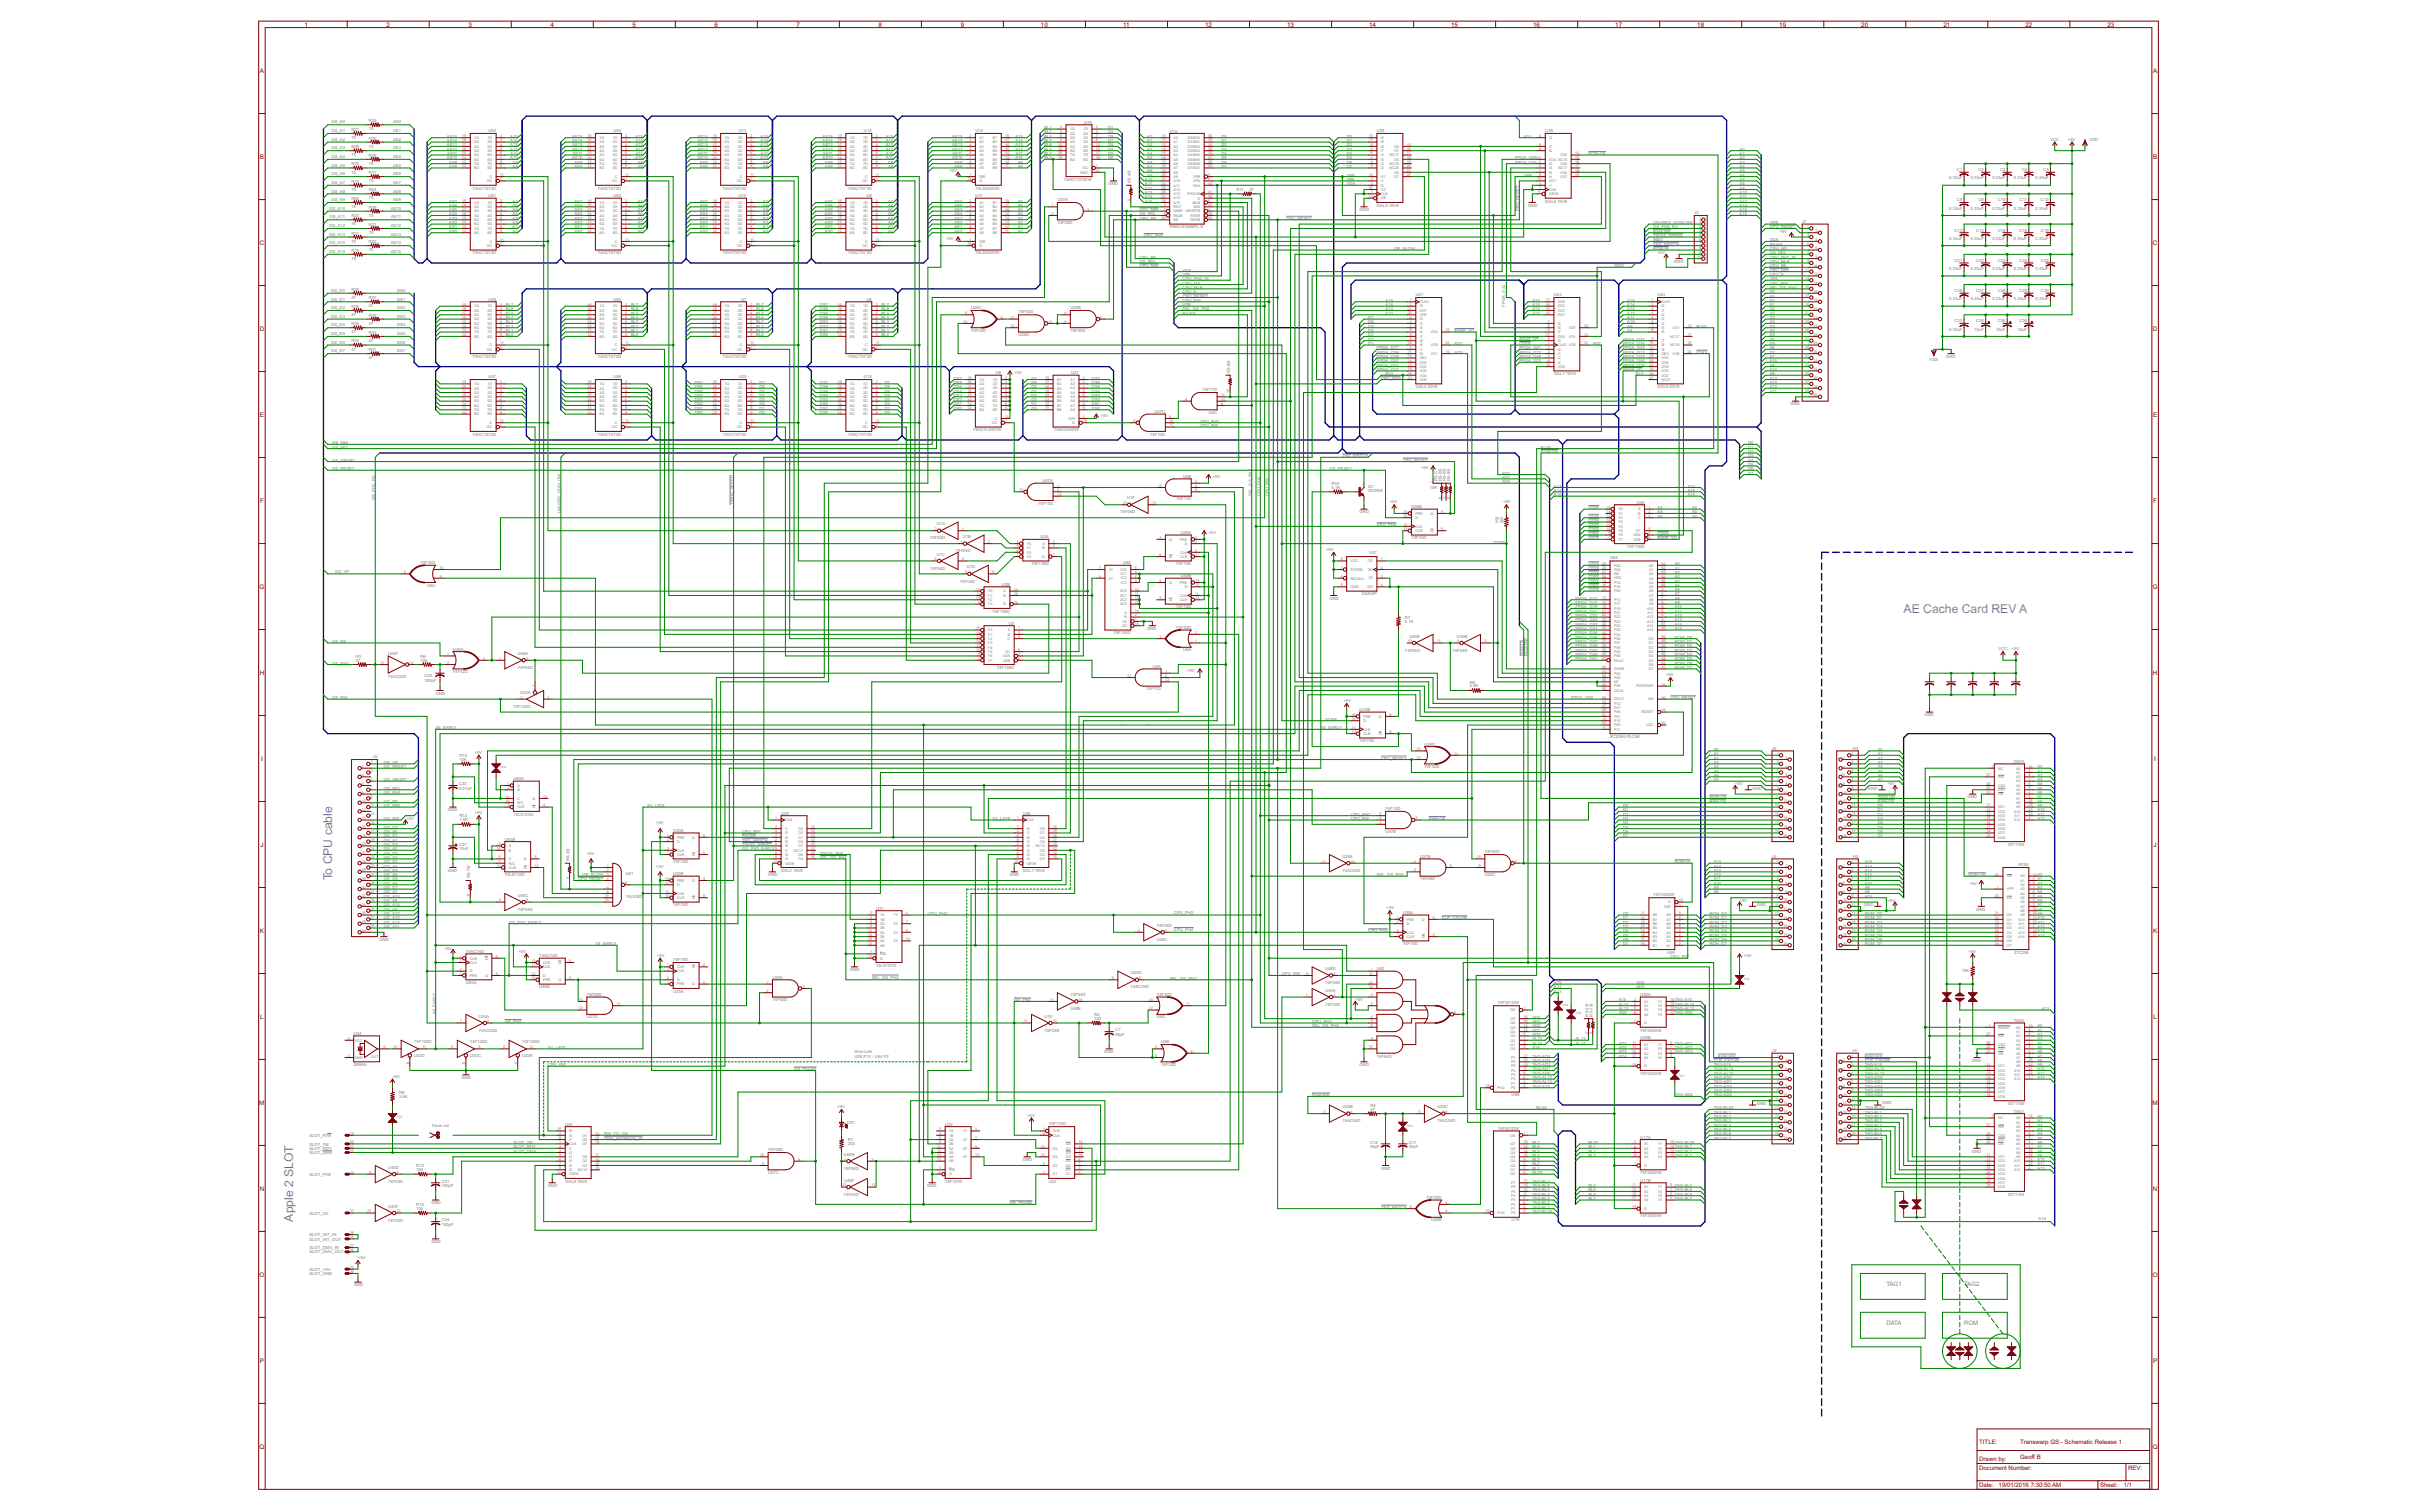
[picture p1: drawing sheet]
<svg xmlns="http://www.w3.org/2000/svg" width="1000mm" height="625mm" viewBox="0 0 1000 625" stroke-linecap="round" stroke-linejoin="round" font-family="sans-serif">
<defs><g id="words">
<g font-size="5.6" fill="#808080">
<text x="787.7" y="253.5">AE Cache Card REV A</text>
<text x="137.4" y="364.3" transform="rotate(-90 137.4 364.3)">To CPU cable</text>
<text x="121.3" y="505.4" transform="rotate(-90 121.3 505.4)">Apple 2 SLOT</text>
</g>
<g font-size="2.9" fill="#800000">
<text x="126" y="11">1</text>
<text x="159.9" y="11">2</text>
<text x="193.9" y="11">3</text>
<text x="227.8" y="11">4</text>
<text x="261.7" y="11">5</text>
<text x="295.7" y="11">6</text>
<text x="329.6" y="11">7</text>
<text x="363.6" y="11">8</text>
<text x="397.5" y="11">9</text>
<text x="430.7" y="11">10</text>
<text x="464.8" y="11">11</text>
<text x="498.6" y="11">12</text>
<text x="532.6" y="11">13</text>
<text x="566.5" y="11">14</text>
<text x="600.5" y="11">15</text>
<text x="634.4" y="11">16</text>
<text x="668.4" y="11">17</text>
<text x="702.3" y="11">18</text>
<text x="736.2" y="11">19</text>
<text x="770.2" y="11">20</text>
<text x="804.1" y="11">21</text>
<text x="838.1" y="11">22</text>
<text x="872" y="11">23</text>
<text x="107.5" y="30.1">A</text>
<text x="890.9" y="30.1">A</text>
<text x="107.5" y="65.7">B</text>
<text x="890.9" y="65.7">B</text>
<text x="107.4" y="101.3">C</text>
<text x="890.8" y="101.3">C</text>
<text x="107.4" y="136.8">D</text>
<text x="890.8" y="136.8">D</text>
<text x="107.5" y="172.4">E</text>
<text x="890.9" y="172.4">E</text>
<text x="107.6" y="208">F</text>
<text x="891" y="208">F</text>
<text x="107.4" y="243.6">G</text>
<text x="890.8" y="243.6">G</text>
<text x="107.4" y="279.1">H</text>
<text x="890.8" y="279.1">H</text>
<text x="108" y="314.7">I</text>
<text x="891.4" y="314.7">I</text>
<text x="107.7" y="350.3">J</text>
<text x="891.1" y="350.3">J</text>
<text x="107.5" y="385.9">K</text>
<text x="890.9" y="385.9">K</text>
<text x="107.7" y="421.4">L</text>
<text x="891" y="421.4">L</text>
<text x="107.3" y="457">M</text>
<text x="890.7" y="457">M</text>
<text x="107.4" y="492.6">N</text>
<text x="890.8" y="492.6">N</text>
<text x="107.4" y="528.1">O</text>
<text x="890.8" y="528.1">O</text>
<text x="107.5" y="563.7">P</text>
<text x="890.9" y="563.7">P</text>
<text x="107.4" y="599.3">Q</text>
<text x="890.8" y="599.3">Q</text>
</g>
<g font-size="2.8" fill="#808080">
<text x="780.6" y="532.2">TAG1</text>
<text x="812.7" y="532.2">TAG2</text>
<text x="780.6" y="548.3">DATA</text>
<text x="812.7" y="548.3">ROM</text>
</g>
<g font-size="2.8" fill="#800000">
<text x="819" y="597.4">TITLE:</text>
<text x="835.9" y="597.4">Transwarp GS - Schematic Release 1</text>
<text x="819" y="604.6">Drawn by:</text>
<text x="835.9" y="603.7">Geoff B</text>
<text x="819" y="608.1">Document Number:</text>
<text x="880.6" y="608.1">REV:</text>
<text x="819" y="615.3">Date:</text>
<text x="827" y="615.3">19/01/2016</text>
<text x="840.3" y="615.3">7:30:50 AM</text>
<text x="869" y="615.3">Sheet:</text>
<text x="878.8" y="615.3">1/1</text>
</g>
<g font-size="1.9" fill="#808080">
<text x="137.1" y="51.1">GS_A0</text>
<text x="152.6" y="53.9">75</text>
<text x="152.6" y="50.6">R29</text>
<text x="162.7" y="51.1">AS0</text>
<text x="432.2" y="53.4">BL1</text>
<text x="448.6" y="51.2">U18</text>
<text x="458.5" y="53.4">D1</text>
<text x="137.1" y="58.2">GS_A2</text>
<text x="137.1" y="54.7">GS_A1</text>
<text x="145.4" y="57.5">75</text>
<text x="145.4" y="54.1">R27</text>
<text x="152.6" y="57.7">R30</text>
<text x="162.7" y="58.2">AS2</text>
<text x="162.7" y="54.7">AS1</text>
<text x="184.9" y="57">AS15</text>
<text x="184.9" y="58.8">AS14</text>
<text x="202.1" y="54.8">U53</text>
<text x="211.1" y="58.8">A14</text>
<text x="211.1" y="57">A15</text>
<text x="236.8" y="57">AS15</text>
<text x="236.8" y="58.8">AS14</text>
<text x="253.9" y="54.8">U54</text>
<text x="262.9" y="58.8">A14</text>
<text x="262.9" y="57">A15</text>
<text x="288.6" y="57">AS15</text>
<text x="288.6" y="58.8">AS14</text>
<text x="305.7" y="54.8">U13</text>
<text x="314.7" y="58.8">A14</text>
<text x="314.7" y="57">A15</text>
<text x="340.4" y="57">AS15</text>
<text x="340.4" y="58.8">AS14</text>
<text x="357.5" y="54.8">U12</text>
<text x="366.5" y="58.8">A14</text>
<text x="366.5" y="57">A15</text>
<text x="394" y="57">AS15</text>
<text x="394" y="58.8">AS14</text>
<text x="403.6" y="54.8">U14</text>
<text x="420.1" y="58.8">A14</text>
<text x="420.1" y="57">A15</text>
<text x="432.2" y="55.2">BL3</text>
<text x="432.2" y="57">BL5</text>
<text x="432.2" y="58.8">BL7</text>
<text x="458.5" y="58.8">D7</text>
<text x="458.5" y="57">D5</text>
<text x="458.5" y="55.2">D3</text>
<text x="474.7" y="58.8">A1</text>
<text x="474.7" y="57">A0</text>
<text x="484" y="55.2">U15</text>
<text x="505.4" y="58.8">D1</text>
<text x="505.4" y="57">D0</text>
<text x="557.2" y="58.8">D1</text>
<text x="557.2" y="57">D0</text>
<text x="569.7" y="54.8">U38</text>
<text x="630.5" y="57">A15</text>
<text x="639.4" y="54.8">U39</text>
<text x="848.4" y="58.2">VCC</text>
<text x="855.6" y="58.2">+5V</text>
<text x="864.5" y="58.2">VDD</text>
<text x="137.1" y="65.4">GS_A4</text>
<text x="137.1" y="61.8">GS_A3</text>
<text x="145.4" y="64.7">75</text>
<text x="145.4" y="61.3">R28</text>
<text x="152.6" y="61.1">75</text>
<text x="152.6" y="64.9">R26</text>
<text x="162.7" y="65.4">AS4</text>
<text x="162.7" y="61.8">AS3</text>
<text x="184.9" y="60.6">AS13</text>
<text x="184.9" y="62.3">AS12</text>
<text x="184.9" y="65.9">AS10</text>
<text x="185.1" y="64.1">AS11</text>
<text x="211.1" y="60.6">A13</text>
<text x="211.1" y="62.3">A12</text>
<text x="211.1" y="65.9">A10</text>
<text x="211.3" y="64.1">A11</text>
<text x="236.8" y="60.6">AS13</text>
<text x="236.8" y="62.3">AS12</text>
<text x="236.8" y="65.9">AS10</text>
<text x="236.9" y="64.1">AS11</text>
<text x="262.9" y="60.6">A13</text>
<text x="262.9" y="62.3">A12</text>
<text x="262.9" y="65.9">A10</text>
<text x="263.1" y="64.1">A11</text>
<text x="288.6" y="60.6">AS13</text>
<text x="288.6" y="62.3">AS12</text>
<text x="288.6" y="65.9">AS10</text>
<text x="288.7" y="64.1">AS11</text>
<text x="314.7" y="60.6">A13</text>
<text x="314.7" y="62.3">A12</text>
<text x="314.7" y="65.9">A10</text>
<text x="314.9" y="64.1">A11</text>
<text x="340.4" y="60.6">AS13</text>
<text x="340.4" y="62.3">AS12</text>
<text x="340.4" y="65.9">AS10</text>
<text x="340.5" y="64.1">AS11</text>
<text x="366.5" y="60.6">A13</text>
<text x="366.5" y="62.3">A12</text>
<text x="366.5" y="65.9">A10</text>
<text x="366.7" y="64.1">A11</text>
<text x="394" y="60.6">AS13</text>
<text x="394" y="62.3">AS12</text>
<text x="394" y="65.9">AS10</text>
<text x="394.1" y="64.1">AS11</text>
<text x="420.1" y="60.6">A13</text>
<text x="420.1" y="62.3">A12</text>
<text x="420.1" y="65.9">A10</text>
<text x="420.3" y="64.1">A11</text>
<text x="432.2" y="60.6">BL6</text>
<text x="432.2" y="62.3">BL4</text>
<text x="432.2" y="64.1">BL2</text>
<text x="432.2" y="65.9">BL0</text>
<text x="458.5" y="60.6">D6</text>
<text x="458.5" y="62.3">D4</text>
<text x="458.5" y="64.1">D2</text>
<text x="458.5" y="65.9">D0</text>
<text x="474.7" y="65.9">A5</text>
<text x="474.7" y="64.1">A4</text>
<text x="474.7" y="62.3">A3</text>
<text x="474.7" y="60.6">A2</text>
<text x="505.4" y="65.9">D5</text>
<text x="505.4" y="64.1">D4</text>
<text x="505.4" y="62.3">D3</text>
<text x="505.4" y="60.6">D2</text>
<text x="557.2" y="65.9">D5</text>
<text x="557.2" y="64.1">D4</text>
<text x="557.2" y="62.3">D3</text>
<text x="557.2" y="60.6">D2</text>
<text x="626.9" y="65.9">FPGA_O59</text>
<text x="657.3" y="64.1">ROM-OE</text>
<text x="719.8" y="65.9">A2</text>
<text x="719.8" y="64.1">A1</text>
<text x="719.8" y="62.3">A0</text>
<text x="137.1" y="69">GS_A5</text>
<text x="145.4" y="71.8">75</text>
<text x="145.4" y="68.4">R25</text>
<text x="152.6" y="68.2">75</text>
<text x="162.7" y="69">AS5</text>
<text x="185.9" y="67.7">AS9</text>
<text x="185.9" y="69.5">AS8</text>
<text x="212.1" y="67.7">A9</text>
<text x="212.1" y="69.5">A8</text>
<text x="237.7" y="67.7">AS9</text>
<text x="237.7" y="69.5">AS8</text>
<text x="263.9" y="67.7">A9</text>
<text x="263.9" y="69.5">A8</text>
<text x="289.5" y="67.7">AS9</text>
<text x="289.5" y="69.5">AS8</text>
<text x="315.7" y="67.7">A9</text>
<text x="315.7" y="69.5">A8</text>
<text x="341.3" y="67.7">AS9</text>
<text x="341.3" y="69.5">AS8</text>
<text x="367.5" y="67.7">A9</text>
<text x="367.5" y="69.5">A8</text>
<text x="392.9" y="71.3">+5V</text>
<text x="394.9" y="67.7">AS9</text>
<text x="394.9" y="69.5">AS8</text>
<text x="421.1" y="67.7">A9</text>
<text x="421.1" y="69.5">A8</text>
<text x="474.7" y="71.3">A8</text>
<text x="474.7" y="69.5">A7</text>
<text x="474.7" y="67.7">A6</text>
<text x="505.4" y="69.5">D7</text>
<text x="505.4" y="67.7">D6</text>
<text x="557.2" y="69.5">D7</text>
<text x="557.2" y="67.7">D6</text>
<text x="626.9" y="67.7">FPGA_O22</text>
<text x="719.8" y="71.3">A5</text>
<text x="719.8" y="69.5">A4</text>
<text x="719.8" y="67.7">A3</text>
<text x="809.8" y="70.8">C1</text>
<text x="818.7" y="70.8">C2</text>
<text x="827.6" y="70.8">C3</text>
<text x="836.6" y="70.8">C4</text>
<text x="845.5" y="70.8">C5</text>
<text x="137.1" y="72.5">GS_A6</text>
<text x="137.1" y="76.1">GS_A7</text>
<text x="145.4" y="75.6">R18</text>
<text x="152.6" y="75.4">75</text>
<text x="152.6" y="72">R17</text>
<text x="162.7" y="76.1">AS7</text>
<text x="162.7" y="72.5">AS6</text>
<text x="440.3" y="74.8">74HCT373DW</text>
<text x="458.6" y="76.6">GND</text>
<text x="467.9" y="75.7" transform="rotate(-90 467.9 75.7)">R5-4/9</text>
<text x="473.7" y="74.8">A10</text>
<text x="473.9" y="76.6">A11</text>
<text x="474.7" y="73.1">A9</text>
<text x="557.2" y="73.1">VPB</text>
<text x="557.2" y="74.8">VPA</text>
<text x="557.2" y="76.6">VDA</text>
<text x="630.5" y="73.1">VPB</text>
<text x="719.8" y="76.6">A8</text>
<text x="719.8" y="74.8">A7</text>
<text x="719.8" y="73.1">A6</text>
<text x="806.5" y="74.2">0.33uF</text>
<text x="815.5" y="74.2">0.33uF</text>
<text x="824.4" y="74.2">0.33uF</text>
<text x="833.3" y="74.2">0.33uF</text>
<text x="842.3" y="74.2">0.33uF</text>
<text x="137.1" y="79.7">GS_A8</text>
<text x="137.1" y="83.2">GS_A9</text>
<text x="145.4" y="79">75</text>
<text x="145.4" y="82.7">R40</text>
<text x="152.6" y="82.5">75</text>
<text x="152.6" y="79.2">R24</text>
<text x="162.7" y="83.2">AS9</text>
<text x="162.7" y="79.7">AS8</text>
<text x="185.9" y="83.8">AS7</text>
<text x="195.5" y="78.4">74HCT573D</text>
<text x="202.1" y="81.5">U51</text>
<text x="212.1" y="83.8">A7</text>
<text x="237.7" y="83.8">AS7</text>
<text x="247.3" y="78.4">74HCT573D</text>
<text x="253.9" y="81.5">U52</text>
<text x="263.9" y="83.8">A7</text>
<text x="289.5" y="83.8">AS7</text>
<text x="299.1" y="78.4">74HCT573D</text>
<text x="305.7" y="81.5">U10</text>
<text x="315.7" y="83.8">A7</text>
<text x="341.3" y="83.8">AS7</text>
<text x="350.9" y="78.4">74HCT573D</text>
<text x="358.5" y="81.5">U9</text>
<text x="367.5" y="83.8">A7</text>
<text x="394.9" y="83.8">AS7</text>
<text x="403.6" y="78.4">74LS245DW</text>
<text x="403.6" y="81.5">U11</text>
<text x="421.1" y="83.8">A7</text>
<text x="437.5" y="83.3">U27A</text>
<text x="473.7" y="82">A14</text>
<text x="473.7" y="80.2">A13</text>
<text x="473.7" y="78.4">A12</text>
<text x="473.7" y="83.8">A15</text>
<text x="511.7" y="78.9">R11</text>
<text x="517" y="79.1">27</text>
<text x="639.4" y="83.8">GAL6</text>
<text x="644.4" y="83.8">16V8</text>
<text x="719.8" y="83.8">A12</text>
<text x="719.8" y="82">A11</text>
<text x="719.8" y="80.2">A10</text>
<text x="719.8" y="78.4">A9</text>
<text x="809.8" y="83.3">C6</text>
<text x="818.7" y="83.3">C8</text>
<text x="826.6" y="83.3">C10</text>
<text x="835.7" y="83.3">C11</text>
<text x="844.5" y="83.3">C12</text>
<text x="136.1" y="86.8">GS_A10</text>
<text x="145.4" y="86.1">75</text>
<text x="145.4" y="89.9">R23</text>
<text x="152.6" y="89.7">75</text>
<text x="152.6" y="86.3">R39</text>
<text x="161.7" y="86.8">AS10</text>
<text x="185.9" y="85.6">AS6</text>
<text x="185.9" y="87.4">AS5</text>
<text x="185.9" y="89.1">AS4</text>
<text x="212.1" y="85.6">A6</text>
<text x="212.1" y="87.4">A5</text>
<text x="212.1" y="89.1">A4</text>
<text x="237.7" y="85.6">AS6</text>
<text x="237.7" y="87.4">AS5</text>
<text x="237.7" y="89.1">AS4</text>
<text x="263.9" y="85.6">A6</text>
<text x="263.9" y="87.4">A5</text>
<text x="263.9" y="89.1">A4</text>
<text x="289.5" y="85.6">AS6</text>
<text x="289.5" y="87.4">AS5</text>
<text x="289.5" y="89.1">AS4</text>
<text x="315.7" y="85.6">A6</text>
<text x="315.7" y="87.4">A5</text>
<text x="315.7" y="89.1">A4</text>
<text x="341.3" y="85.6">AS6</text>
<text x="341.3" y="87.4">AS5</text>
<text x="341.3" y="89.1">AS4</text>
<text x="367.5" y="85.6">A6</text>
<text x="367.5" y="87.4">A5</text>
<text x="367.5" y="89.1">A4</text>
<text x="394.9" y="85.6">AS6</text>
<text x="394.9" y="87.4">AS5</text>
<text x="394.9" y="89.1">AS4</text>
<text x="421.1" y="85.6">A6</text>
<text x="421.1" y="87.4">A5</text>
<text x="421.1" y="89.1">A4</text>
<text x="471.5" y="87.4">CPU_NMI</text>
<text x="471.5" y="89.1">GS_IRQ</text>
<text x="562.6" y="87.4">GND</text>
<text x="569.7" y="85.6">GAL3</text>
<text x="574.7" y="85.6">16V8</text>
<text x="628.7" y="87.4" transform="rotate(-90 628.7 87.4)">CPU_RESET</text>
<text x="632.3" y="85.6">GND</text>
<text x="701.1" y="88.7">J2</text>
<text x="719.8" y="87.4">A14</text>
<text x="719.8" y="85.6">A13</text>
<text x="719.8" y="89.1">A15</text>
<text x="806.5" y="86.7">0.33uF</text>
<text x="815.5" y="86.7">0.33uF</text>
<text x="824.4" y="86.7">0.33uF</text>
<text x="833.3" y="86.7">0.33uF</text>
<text x="842.3" y="86.7">0.33uF</text>
<text x="136.1" y="94">GS_A12</text>
<text x="136.3" y="90.4">GS_A11</text>
<text x="145.4" y="93.3">75</text>
<text x="152.6" y="93.4">R22</text>
<text x="161.7" y="94">AS12</text>
<text x="161.9" y="90.4">AS11</text>
<text x="185.9" y="90.9">AS3</text>
<text x="185.9" y="92.7">AS2</text>
<text x="185.9" y="94.5">AS1</text>
<text x="212.1" y="90.9">A3</text>
<text x="212.1" y="92.7">A2</text>
<text x="212.1" y="94.5">A1</text>
<text x="237.7" y="90.9">AS3</text>
<text x="237.7" y="92.7">AS2</text>
<text x="237.7" y="94.5">AS1</text>
<text x="263.9" y="90.9">A3</text>
<text x="263.9" y="92.7">A2</text>
<text x="263.9" y="94.5">A1</text>
<text x="289.5" y="90.9">AS3</text>
<text x="289.5" y="92.7">AS2</text>
<text x="289.5" y="94.5">AS1</text>
<text x="315.7" y="90.9">A3</text>
<text x="315.7" y="92.7">A2</text>
<text x="315.7" y="94.5">A1</text>
<text x="341.3" y="90.9">AS3</text>
<text x="341.3" y="92.7">AS2</text>
<text x="341.3" y="94.5">AS1</text>
<text x="367.5" y="90.9">A3</text>
<text x="367.5" y="92.7">A2</text>
<text x="367.5" y="94.5">A1</text>
<text x="394.9" y="90.9">AS3</text>
<text x="394.9" y="92.7">AS2</text>
<text x="394.9" y="94.5">AS1</text>
<text x="421.1" y="90.9">A3</text>
<text x="421.1" y="92.7">A2</text>
<text x="421.1" y="94.5">A1</text>
<text x="437.5" y="92.7">74F08D</text>
<text x="471.5" y="90.9">CPU_BE</text>
<text x="484" y="94.5">W65C816S6PL-S</text>
<text x="532.2" y="90.9">CPU_RESET</text>
<text x="684.1" y="92.7">UNUSED_GOSLOW</text>
<text x="684.1" y="94.5">GS_PH2_R3</text>
<text x="732.3" y="92.7">VPB</text>
<text x="732.3" y="94.5">CPU_RESET</text>
<text x="745.7" y="92.3">J1</text>
<text x="808.8" y="95.8">C13</text>
<text x="817.7" y="95.8">C14</text>
<text x="826.6" y="95.8">C16</text>
<text x="835.6" y="95.8">C18</text>
<text x="844.5" y="95.8">C19</text>
<text x="136.1" y="101.1">GS_A14</text>
<text x="136.1" y="97.5">GS_A13</text>
<text x="145.4" y="100.4">75</text>
<text x="145.4" y="97">R21</text>
<text x="152.6" y="96.8">75</text>
<text x="152.6" y="100.6">R20</text>
<text x="161.7" y="101.1">AS14</text>
<text x="161.7" y="97.5">AS13</text>
<text x="185.9" y="96.3">AS0</text>
<text x="212.1" y="96.3">A0</text>
<text x="237.7" y="96.3">AS0</text>
<text x="263.9" y="96.3">A0</text>
<text x="289.5" y="96.3">AS0</text>
<text x="315.7" y="96.3">A0</text>
<text x="341.3" y="96.3">AS0</text>
<text x="367.5" y="96.3">A0</text>
<text x="391.5" y="99.3">+5V</text>
<text x="394.9" y="96.3">AS0</text>
<text x="421.1" y="96.3">A0</text>
<text x="473.3" y="98.1">CPU_PH2</text>
<text x="684.1" y="96.3">RAM-WE</text>
<text x="684.1" y="98.1">TWGS_SPEED</text>
<text x="684.1" y="101.6">TAG_MATCH</text>
<text x="684.1" y="99.9">N$51</text>
<text x="732.3" y="99.9">VDA</text>
<text x="732.3" y="101.6">R5-9/9</text>
<text x="736.3" y="96.3">+5V</text>
<text x="806.5" y="99.2">0.33uF</text>
<text x="815.5" y="99.2">0.33uF</text>
<text x="824.4" y="99.2">0.33uF</text>
<text x="833.3" y="99.2">0.33uF</text>
<text x="842.3" y="99.2">0.33uF</text>
<text x="136.1" y="104.7">GS_A15</text>
<text x="145.4" y="107.5">75</text>
<text x="145.4" y="104.2">R19</text>
<text x="152.6" y="104">75</text>
<text x="161.7" y="104.7">AS15</text>
<text x="195.5" y="105.2">74HCT573D</text>
<text x="247.3" y="105.2">74HCT573D</text>
<text x="299.1" y="105.2">74HCT573D</text>
<text x="350.9" y="105.2">74HCT573D</text>
<text x="403.6" y="105.2">74LS245DW</text>
<text x="471.5" y="107">CPU_BE</text>
<text x="576.9" y="103.4">OP_SLOW</text>
<text x="684.1" y="103.4">ROM-IN</text>
<text x="685.9" y="105.2">+5V</text>
<text x="732.3" y="105.2">GS_IRQ</text>
<text x="732.3" y="103.4">CPU_MX</text>
<text x="732.3" y="107">CPU_PH2_IN</text>
<text x="471.5" y="110.6">CPU_NMI</text>
<text x="471.5" y="108.8">GS_IRQ</text>
<text x="489.4" y="112.4">VDA</text>
<text x="668" y="110.6">N$51</text>
<text x="692.7" y="108.8">GND</text>
<text x="732.3" y="112.4">CPU_NMI</text>
<text x="732.3" y="110.6">CPU_BE</text>
<text x="732.3" y="108.8">CPU_MLB</text>
<text x="806.5" y="111.7">0.33uF</text>
<text x="808.8" y="108.3">C21</text>
<text x="815.5" y="111.7">0.33uF</text>
<text x="817.7" y="108.3">C22</text>
<text x="824.4" y="111.7">0.33uF</text>
<text x="826.6" y="108.3">C23</text>
<text x="833.3" y="111.7">0.33uF</text>
<text x="835.6" y="108.3">C24</text>
<text x="842.3" y="111.7">0.33uF</text>
<text x="844.5" y="108.3">C25</text>
<text x="489.4" y="114.2">VPA</text>
<text x="489.4" y="117.7">CPU_MX</text>
<text x="489.4" y="119.5">CPU_MLB</text>
<text x="489.4" y="115.9">CPU_PH2_IN</text>
<text x="732.3" y="117.7">CPU_RW</text>
<text x="732.3" y="115.9">VPA</text>
<text x="732.3" y="119.5">SEL_GS_PH2</text>
<text x="732.3" y="114.2">CPU_E</text>
<text x="137" y="124.3">GS_D1</text>
<text x="137" y="120.8">GS_D0</text>
<text x="145.4" y="123.6">47</text>
<text x="145.4" y="120.2">R38</text>
<text x="152.6" y="123.8">R37</text>
<text x="164.4" y="124.3">DS1</text>
<text x="164.4" y="120.8">DS0</text>
<text x="202.1" y="124.4">U49</text>
<text x="253.9" y="124.4">U50</text>
<text x="306.7" y="124.4">U7</text>
<text x="358.5" y="124.4">U6</text>
<text x="489.4" y="124.9">CPU_RW</text>
<text x="489.4" y="123.1">CPU_RESET</text>
<text x="489.4" y="121.3">CPU_E</text>
<text x="573.3" y="124.9">A15</text>
<text x="585.8" y="122.6">U41</text>
<text x="634.1" y="124.9">A15</text>
<text x="643" y="122.6">U42</text>
<text x="673.4" y="124.9">A15</text>
<text x="685.9" y="122.6">U43</text>
<text x="732.3" y="123.1">A0</text>
<text x="732.3" y="124.9">D1</text>
<text x="732.3" y="121.3">D0</text>
<text x="806.5" y="124.2">0.33uF</text>
<text x="808.8" y="120.9">C26</text>
<text x="815.5" y="124.2">0.33uF</text>
<text x="817.7" y="120.9">C27</text>
<text x="824.4" y="124.2">0.33uF</text>
<text x="826.6" y="120.9">C28</text>
<text x="833.3" y="124.2">0.33uF</text>
<text x="835.6" y="120.9">C29</text>
<text x="842.3" y="124.2">0.33uF</text>
<text x="844.5" y="120.9">C30</text>
<text x="137" y="131.5">GS_D3</text>
<text x="137" y="127.9">GS_D2</text>
<text x="145.4" y="130.8">47</text>
<text x="145.4" y="127.4">R36</text>
<text x="152.6" y="127.2">47</text>
<text x="152.6" y="131">R35</text>
<text x="164.4" y="131.5">DS3</text>
<text x="164.4" y="127.9">DS2</text>
<text x="209.3" y="130.2">BL5</text>
<text x="209.3" y="126.7">BL7</text>
<text x="209.3" y="128.4">BL6</text>
<text x="261.1" y="130.2">BL5</text>
<text x="261.1" y="126.7">BL7</text>
<text x="261.1" y="128.4">BL6</text>
<text x="313" y="130.2">BL5</text>
<text x="313" y="126.7">BL7</text>
<text x="313" y="128.4">BL6</text>
<text x="339.3" y="126.7">DS7</text>
<text x="339.3" y="128.4">DS6</text>
<text x="339.3" y="130.2">DS5</text>
<text x="364.8" y="130.2">BL5</text>
<text x="364.8" y="126.7">BL7</text>
<text x="364.8" y="128.4">BL6</text>
<text x="401.8" y="128">U26C</text>
<text x="421.5" y="129.7">74F00D</text>
<text x="442.9" y="128">U25B</text>
<text x="489.4" y="126.7">VPB</text>
<text x="489.4" y="128.4">SEL_GS_PH2</text>
<text x="489.4" y="130.2">R5-9/9</text>
<text x="573.3" y="126.7">A14</text>
<text x="573.3" y="128.4">A13</text>
<text x="573.3" y="130.2">A12</text>
<text x="622.8" y="126.8" transform="rotate(-90 622.8 126.8)">FPGA_O22</text>
<text x="634.1" y="126.7">A14</text>
<text x="634.1" y="128.4">A13</text>
<text x="634.1" y="130.2">A12</text>
<text x="673.4" y="126.7">A14</text>
<text x="673.4" y="128.4">A13</text>
<text x="673.4" y="130.2">A12</text>
<text x="732.3" y="130.2">A2</text>
<text x="732.3" y="126.7">A1</text>
<text x="732.3" y="128.4">D2</text>
<text x="137" y="135.1">GS_D4</text>
<text x="145.4" y="137.9">47</text>
<text x="145.4" y="134.5">R34</text>
<text x="152.6" y="134.3">47</text>
<text x="164.4" y="135.1">DS4</text>
<text x="209.3" y="137.4">BL1</text>
<text x="209.3" y="133.8">BL3</text>
<text x="209.3" y="132">BL4</text>
<text x="209.3" y="135.6">BL2</text>
<text x="261.1" y="137.4">BL1</text>
<text x="261.1" y="133.8">BL3</text>
<text x="261.1" y="132">BL4</text>
<text x="261.1" y="135.6">BL2</text>
<text x="313" y="137.4">BL1</text>
<text x="313" y="133.8">BL3</text>
<text x="313" y="132">BL4</text>
<text x="313" y="135.6">BL2</text>
<text x="339.3" y="132">DS4</text>
<text x="339.3" y="133.8">DS3</text>
<text x="339.3" y="135.6">DS2</text>
<text x="339.3" y="137.4">DS1</text>
<text x="364.8" y="137.4">BL1</text>
<text x="364.8" y="133.8">BL3</text>
<text x="364.8" y="132">BL4</text>
<text x="364.8" y="135.6">BL2</text>
<text x="401.8" y="137.4">74F32D</text>
<text x="442.9" y="137.4">74F00D</text>
<text x="566.2" y="132">D7</text>
<text x="566.2" y="133.8">D6</text>
<text x="566.2" y="135.6">D5</text>
<text x="566.2" y="137.4">D4</text>
<text x="601.9" y="137.4">BANK_I/O</text>
<text x="673.4" y="132">A11</text>
<text x="673.4" y="133.8">A10</text>
<text x="673.4" y="135.6">A9</text>
<text x="673.4" y="137.4">A8</text>
<text x="702" y="135.6">BL0X</text>
<text x="732.3" y="137.4">A4</text>
<text x="732.3" y="133.8">A3</text>
<text x="732.3" y="135.6">D4</text>
<text x="732.3" y="132">D3</text>
<text x="806.5" y="136.8">0.33uF</text>
<text x="808.8" y="133.4">C33</text>
<text x="816.9" y="136.8">10uF</text>
<text x="817.7" y="133.4">C35</text>
<text x="825.9" y="136.8">10uF</text>
<text x="826.6" y="133.4">C36</text>
<text x="834.8" y="136.8">10uF</text>
<text x="835.6" y="133.4">C38</text>
<text x="137" y="142.2">GS_D6</text>
<text x="137" y="138.6">GS_D5</text>
<text x="145.4" y="141.7">R32</text>
<text x="152.6" y="141.5">47</text>
<text x="152.6" y="138.1">R33</text>
<text x="164.4" y="142.2">DS6</text>
<text x="164.4" y="138.6">DS5</text>
<text x="209.3" y="139.2">BL0</text>
<text x="261.1" y="139.2">BL0</text>
<text x="313" y="139.2">BL0</text>
<text x="339.3" y="139.2">DS0</text>
<text x="364.8" y="139.2">BL0</text>
<text x="421.5" y="139.1">U25D</text>
<text x="566.2" y="139.2">D3</text>
<text x="566.2" y="141">D2</text>
<text x="566.2" y="142.7">D1</text>
<text x="601.9" y="142.7">AD1</text>
<text x="628.7" y="141">BANK_I/O</text>
<text x="628.7" y="142.7">C0XX</text>
<text x="659.1" y="142.7">AD2</text>
<text x="671.6" y="141">FPGA_O37</text>
<text x="671.6" y="142.7">FPGA_O34</text>
<text x="732.3" y="141">A5</text>
<text x="732.3" y="142.7">D6</text>
<text x="732.3" y="139.2">D5</text>
<text x="137" y="145.8">GS_D7</text>
<text x="145.4" y="145.1">47</text>
<text x="152.6" y="148.6">47</text>
<text x="152.6" y="145.3">R31</text>
<text x="164.4" y="145.8">DS7</text>
<text x="195.5" y="148.1">74HCT573D</text>
<text x="247.3" y="148.1">74HCT573D</text>
<text x="299.1" y="148.1">74HCT573D</text>
<text x="350.9" y="148.1">74HCT573D</text>
<text x="569.7" y="144.5">FPGA_O17</text>
<text x="569.7" y="146.3">FPGA_O36</text>
<text x="569.7" y="149.9">FPGA_O57</text>
<text x="569.7" y="148.1">FPGA_O39</text>
<text x="601.9" y="146.3">AD0</text>
<text x="628.7" y="144.5">FPGA_O21</text>
<text x="628.7" y="148.1">FPGA_O46</text>
<text x="628.7" y="149.9">FPGA_O23</text>
<text x="628.7" y="146.3">FPGA_O22</text>
<text x="671.6" y="149.9">FPGA_O40</text>
<text x="671.6" y="144.5">FPGA_O33</text>
<text x="671.6" y="146.3">FPGA_O13</text>
<text x="671.6" y="148.1">FPGA_O22</text>
<text x="702" y="146.3">C0XX</text>
<text x="732.3" y="149.9">A15</text>
<text x="732.3" y="148.1">A7</text>
<text x="732.3" y="144.5">A6</text>
<text x="732.3" y="146.3">D7</text>
<text x="798.4" y="149.3">VSS</text>
<text x="805.2" y="148.1">GND</text>
<text x="412.1" y="154.8">U8</text>
<text x="419.7" y="154.7">+5V</text>
<text x="443.3" y="154.8">U21</text>
<text x="509" y="154.3" transform="rotate(-90 509 154.3)">R5-9/9</text>
<text x="569.7" y="151.7">FPGA_O32</text>
<text x="569.7" y="153.5">FPGA_O22</text>
<text x="573.3" y="155.2">BL0</text>
<text x="643" y="155.2">GAL7</text>
<text x="648" y="155.2">16V8</text>
<text x="671.6" y="151.7">FPGA_O19</text>
<text x="671.6" y="153.5">BANK_I/O</text>
<text x="676.9" y="155.2">BL0</text>
<text x="732.3" y="153.5">A14</text>
<text x="732.3" y="155.2">A9</text>
<text x="732.3" y="151.7">A8</text>
<text x="202.1" y="156.6">U57</text>
<text x="253.9" y="156.6">U58</text>
<text x="287.5" y="158.8">DS7</text>
<text x="287.5" y="160.6">DS6</text>
<text x="305.7" y="156.6">U20</text>
<text x="314.3" y="158.8">D7</text>
<text x="314.3" y="160.6">D6</text>
<text x="339.3" y="158.8">DS7</text>
<text x="339.3" y="160.6">DS6</text>
<text x="357.5" y="156.6">U19</text>
<text x="366.1" y="158.8">D7</text>
<text x="366.1" y="160.6">D6</text>
<text x="394.7" y="157">DS7</text>
<text x="394.7" y="158.8">DS6</text>
<text x="394.7" y="160.6">DS5</text>
<text x="426.8" y="157">D7</text>
<text x="426.8" y="158.8">D6</text>
<text x="426.8" y="160.6">D5</text>
<text x="451.8" y="157">DS7</text>
<text x="451.8" y="158.8">DS6</text>
<text x="451.8" y="160.6">DS5</text>
<text x="497.6" y="161.9">74F11D</text>
<text x="571.5" y="157">CPU_PH2</text>
<text x="585.8" y="160.6">GAL4</text>
<text x="590.8" y="160.6">20V8</text>
<text x="685.9" y="160.6">GAL5</text>
<text x="690.8" y="160.6">20V8</text>
<text x="732.3" y="157">A13</text>
<text x="732.3" y="160.6">A12</text>
<text x="732.3" y="158.8">A10</text>
<text x="287.5" y="162.4">DS5</text>
<text x="287.5" y="164.2">DS4</text>
<text x="287.5" y="166">DS3</text>
<text x="287.5" y="167.7">DS2</text>
<text x="314.3" y="162.4">D5</text>
<text x="314.3" y="164.2">D4</text>
<text x="314.3" y="166">D3</text>
<text x="314.3" y="167.7">D2</text>
<text x="339.3" y="162.4">DS5</text>
<text x="339.3" y="164.2">DS4</text>
<text x="339.3" y="166">DS3</text>
<text x="339.3" y="167.7">DS2</text>
<text x="366.1" y="162.4">D5</text>
<text x="366.1" y="164.2">D4</text>
<text x="366.1" y="166">D3</text>
<text x="366.1" y="167.7">D2</text>
<text x="394.7" y="162.4">DS4</text>
<text x="394.7" y="164.2">DS3</text>
<text x="394.7" y="166">DS2</text>
<text x="394.7" y="167.7">DS1</text>
<text x="426.8" y="162.4">D4</text>
<text x="426.8" y="164.2">D3</text>
<text x="426.8" y="166">D2</text>
<text x="426.8" y="167.7">D1</text>
<text x="451.8" y="162.4">DS4</text>
<text x="451.8" y="164.2">DS3</text>
<text x="451.8" y="166">DS2</text>
<text x="451.8" y="167.7">DS1</text>
<text x="732.3" y="162.4">A11</text>
<text x="740.9" y="167.7">GND</text>
<text x="287.5" y="169.5">DS1</text>
<text x="287.5" y="171.3">DS0</text>
<text x="314.3" y="169.5">D1</text>
<text x="314.3" y="171.3">D0</text>
<text x="339.3" y="169.5">DS1</text>
<text x="339.3" y="171.3">DS0</text>
<text x="366.1" y="169.5">D1</text>
<text x="366.1" y="171.3">D0</text>
<text x="394.7" y="169.5">DS0</text>
<text x="426.8" y="169.5">D0</text>
<text x="451.8" y="169.5">DS0</text>
<text x="455.4" y="172.6">+5V</text>
<text x="477.7" y="170.9">U47C</text>
<text x="500.1" y="171.2">U4C</text>
<text x="402.5" y="178.5">74HCTLS573S</text>
<text x="436.1" y="178.5">74AC245DW</text>
<text x="496.5" y="176.7">CPU_RW</text>
<text x="496.5" y="174.9">CPU_PH2</text>
<text x="137.4" y="185.6">GS_IRQ</text>
<text x="137.4" y="183.8">GS_NMI</text>
<text x="195.5" y="180.3">74HCT573D</text>
<text x="247.3" y="180.3">74HCT573D</text>
<text x="299.1" y="180.3">74HCT573D</text>
<text x="350.9" y="180.3">74HCT573D</text>
<text x="476" y="180.3">74F10D</text>
<text x="637.6" y="185.6">BL0X</text>
<text x="723.4" y="185.6">D1</text>
<text x="723.4" y="183.8">D0</text>
<text x="137.4" y="191">GS_ABORT</text>
<text x="555.5" y="189.2">TAG_MATCH</text>
<text x="580.5" y="191">CPU_RESET</text>
<text x="637.6" y="187.4">ROM-OE</text>
<text x="723.4" y="191">D4</text>
<text x="723.4" y="189.2">D3</text>
<text x="723.4" y="187.4">D2</text>
<text x="137.4" y="194.5">GS_RESET</text>
<text x="489.5" y="197.7">U4B</text>
<text x="501.9" y="197.6">+5V</text>
<text x="550.1" y="194.5">GS_RESET</text>
<text x="588" y="194">+5V</text>
<text x="621.6" y="196.3">AD2</text>
<text x="723.4" y="196.3">D7</text>
<text x="723.4" y="194.5">D6</text>
<text x="723.4" y="192.8">D5</text>
<text x="431.4" y="199.5">U47A</text>
<text x="551" y="202.2">5.1K</text>
<text x="551" y="200.6">R16</text>
<text x="566.2" y="203.5">2N3904</text>
<text x="566.2" y="201.7">Q1</text>
<text x="591.6" y="202.5">10K</text>
<text x="594.8" y="199" transform="rotate(-90 594.8 199)">R5-C</text>
<text x="596.5" y="199" transform="rotate(-90 596.5 199)">R5-5/9</text>
<text x="598.3" y="199" transform="rotate(-90 598.3 199)">R5-6/9</text>
<text x="600.1" y="199" transform="rotate(-90 600.1 199)">R5-8/9</text>
<text x="621.6" y="199.9">AD0</text>
<text x="621.6" y="198.1">AD1</text>
<text x="643" y="203.5">A14</text>
<text x="643" y="201.7">A13</text>
<text x="698.4" y="203.5">A14</text>
<text x="698.4" y="201.7">A13</text>
<text x="155.3" y="207.1" transform="rotate(-90 155.3 207.1)">GS_PH2_R3</text>
<text x="303.6" y="208.8" transform="rotate(-90 303.6 208.8)">TWGS_SPEED</text>
<text x="429.5" y="208.8">74F10D</text>
<text x="466.4" y="206.6">U1F</text>
<text x="486.8" y="207.1">74F11D</text>
<text x="517.9" y="205.3" transform="rotate(-90 517.9 205.3)">SEL_GS_PH2</text>
<text x="521.5" y="205.3" transform="rotate(-90 521.5 205.3)">CPU_PH2</text>
<text x="525.1" y="205.3" transform="rotate(-90 525.1 205.3)">CPU_RW</text>
<text x="575.1" y="208.3">+5V</text>
<text x="622" y="208.3">+5V</text>
<text x="643" y="205.3">A15</text>
<text x="677.3" y="208.4">U36</text>
<text x="698.4" y="205.3">A15</text>
<text x="232.1" y="212.4" transform="rotate(-90 232.1 212.4)">UNUSED_GOSLOW</text>
<text x="463.5" y="212.4">74F04D</text>
<text x="562.6" y="212.4">GND</text>
<text x="584" y="210.2">U35B</text>
<text x="618.9" y="214.9">R15</text>
<text x="657.3" y="216">C03X</text>
<text x="657.3" y="214.2">C02X</text>
<text x="657.3" y="210.6">C00X</text>
<text x="685.9" y="214.2">A6</text>
<text x="685.9" y="212.4">A5</text>
<text x="685.9" y="210.6">A4</text>
<text x="700.2" y="214.2">A6</text>
<text x="700.2" y="212.4">A5</text>
<text x="700.2" y="210.6">A4</text>
<text x="387.7" y="217.3">U1A</text>
<text x="488.5" y="220.9">U45A</text>
<text x="500.1" y="220.8">+5V</text>
<text x="569.7" y="217.8">CPU_PH2</text>
<text x="618.9" y="216.5">5.1K</text>
<text x="657.3" y="217.8">C04X</text>
<text x="657.3" y="219.6">C05X</text>
<text x="657.3" y="221.3">C06X</text>
<text x="685.9" y="221.3">C0XX</text>
<text x="384.9" y="223.1">74F04D</text>
<text x="398.4" y="222.7">U1B</text>
<text x="430.6" y="222.7">U2A</text>
<text x="548.7" y="228">+5V</text>
<text x="584" y="223.1">74F74D</text>
<text x="618" y="224.9">DONE</text>
<text x="657.3" y="223.1">C07X</text>
<text x="673.3" y="226.7">74F138D</text>
<text x="685.9" y="223.1">BANK_I/O</text>
<text x="174" y="233.3">74F32D</text>
<text x="387.6" y="229.8">U1C</text>
<text x="395.6" y="228.5">74F04D</text>
<text x="426.8" y="233.9">74F139D</text>
<text x="464.7" y="233.4">U46</text>
<text x="486.7" y="233.9">74F74D</text>
<text x="566.5" y="229.4">U37</text>
<text x="657.3" y="233.9">C00X</text>
<text x="666.2" y="231.2">U64</text>
<text x="693" y="233.9">A0</text>
<text x="138.7" y="236.9">GS_VP</text>
<text x="384.9" y="235.6">74F04D</text>
<text x="400.1" y="235.2">U1D</text>
<text x="488.5" y="238.8">U45B</text>
<text x="657.3" y="239.2">C04X</text>
<text x="657.3" y="237.4">C03X</text>
<text x="657.3" y="235.6">C02X</text>
<text x="693" y="239.2">A3</text>
<text x="693" y="237.4">A2</text>
<text x="693" y="235.6">A1</text>
<text x="176.8" y="242.7">U5C</text>
<text x="397.4" y="241">74F04D</text>
<text x="414.5" y="242.3">U2B</text>
<text x="657.3" y="244.6">C07X</text>
<text x="657.3" y="241">C05X</text>
<text x="657.3" y="242.8">C06X</text>
<text x="693" y="244.6">A6</text>
<text x="693" y="242.8">A5</text>
<text x="693" y="241">A4</text>
<text x="486.7" y="251.7">74F74D</text>
<text x="550.1" y="248.1">GND</text>
<text x="563.5" y="246.4">X2444P</text>
<text x="651.9" y="249.9">FPGA_O17</text>
<text x="651.9" y="251.7">FPGA_O19</text>
<text x="651.9" y="248.1">FPGA_O13</text>
<text x="693" y="251.7">A10</text>
<text x="693" y="249.9">A9</text>
<text x="693" y="248.1">A8</text>
<text x="693" y="246.4">A7</text>
<text x="410.7" y="253.5">74F139D</text>
<text x="581.4" y="257.6">5.1K</text>
<text x="581.4" y="256">R7</text>
<text x="651.9" y="253.5">FPGA_O21</text>
<text x="651.9" y="257.1">FPGA_O23</text>
<text x="651.9" y="255.3">FPGA_O22</text>
<text x="693" y="257.1">A13</text>
<text x="693" y="255.3">A12</text>
<text x="693" y="253.5">A11</text>
<text x="417.4" y="258.4">U3</text>
<text x="460.7" y="262.4">74F153D</text>
<text x="474.7" y="260.6">GND</text>
<text x="486.7" y="260.1">74F32D</text>
<text x="583.2" y="263.8">U40E</text>
<text x="602.9" y="263.8">U40B</text>
<text x="651.9" y="258.9">FPGA_O32</text>
<text x="651.9" y="262.4">FPGA_O34</text>
<text x="651.9" y="260.6">FPGA_O33</text>
<text x="693" y="258.9">A14</text>
<text x="693" y="260.6">A15</text>
<text x="137.4" y="266">GS_BE</text>
<text x="187.4" y="269.1">U26A</text>
<text x="489.5" y="269.5">U5A</text>
<text x="581.4" y="269.6">74F04D</text>
<text x="601" y="269.6">74F04D</text>
<text x="651.9" y="264.2">FPGA_O36</text>
<text x="651.9" y="266">FPGA_O37</text>
<text x="651.9" y="269.6">FPGA_O40</text>
<text x="651.9" y="267.8">FPGA_O39</text>
<text x="693" y="264.2">ROM_D0</text>
<text x="693" y="266">ROM_D1</text>
<text x="693" y="267.8">ROM_D2</text>
<text x="693" y="269.6">ROM_D3</text>
<text x="827" y="269">VCC</text>
<text x="832.4" y="269">+5V</text>
<text x="137.4" y="274.9">GS_PH2</text>
<text x="147.2" y="273.7">27</text>
<text x="147.2" y="272.1">R3</text>
<text x="160.6" y="270.9">U24F</text>
<text x="174" y="273.7">100</text>
<text x="174" y="272.1">R6</text>
<text x="214.2" y="270.9">U48A</text>
<text x="630.5" y="271.4" transform="rotate(-90 630.5 271.4)">ROM-IN</text>
<text x="632.3" y="271.4" transform="rotate(-90 632.3 271.4)">RAM-WE</text>
<text x="651.9" y="273.2">FPGA_O57</text>
<text x="651.9" y="271.4">FPGA_O46</text>
<text x="693" y="271.4">ROM_D4</text>
<text x="693" y="273.2">ROM_D5</text>
<text x="693" y="274.9">ROM_D6</text>
<text x="160.6" y="280.3">74AC04D</text>
<text x="175.6" y="280.2">C20</text>
<text x="187.4" y="278.5">74F32D</text>
<text x="214.2" y="276.7">74F04D</text>
<text x="412.5" y="276.7">74F138D</text>
<text x="477" y="276.3">U4A</text>
<text x="491.1" y="278">+5V</text>
<text x="689.4" y="279.8">+5V</text>
<text x="693" y="276.7">ROM_D7</text>
<text x="175.6" y="282.2">100pF</text>
<text x="180.3" y="287.4">GND</text>
<text x="215.2" y="287">U32A</text>
<text x="474.3" y="285.7">74F11D</text>
<text x="608.2" y="284.4">2.4K</text>
<text x="608.2" y="282.8">R8</text>
<text x="137.4" y="289.2">GS_RW</text>
<text x="212.4" y="292.8">74F125D</text>
<text x="555.9" y="290.5">+5V</text>
<text x="650.1" y="289.2">FPGA_O59</text>
<text x="691.2" y="289.2">CPU_RESET</text>
<text x="548.3" y="298.2">DONE</text>
<text x="562.6" y="294.1">U33B</text>
<text x="796.3" y="296.4">GND</text>
<text x="180.3" y="301.7">X4_EARLY</text>
<text x="546.5" y="301.7">X4_EARLY</text>
<text x="666.2" y="305.3">XC2064-PLC68</text>
<text x="196.4" y="311.9">+5V</text>
<text x="562.6" y="307.1">74F74D</text>
<text x="589.4" y="308.4">U26D</text>
<text x="709.1" y="310.7">A0</text>
<text x="733.2" y="310.2">J6</text>
<text x="766.7" y="310.2">H3</text>
<text x="777" y="310.7">A0</text>
<text x="154.3" y="313.8">J5</text>
<text x="158.8" y="316">GS_VP</text>
<text x="158.8" y="317.8">GS_RESET</text>
<text x="190.1" y="314.8">10K</text>
<text x="190.1" y="313.2">R14</text>
<text x="571.5" y="314.2">CPU_RESET</text>
<text x="589.4" y="317.8">74F32D</text>
<text x="709.1" y="317.8">A4</text>
<text x="709.1" y="316">A3</text>
<text x="709.1" y="314.2">A2</text>
<text x="709.1" y="312.5">A1</text>
<text x="777" y="317.8">A4</text>
<text x="777" y="316">A3</text>
<text x="777" y="314.2">A2</text>
<text x="777" y="312.5">A1</text>
<text x="833.3" y="315.6">DATA</text>
<text x="843.1" y="317.8">A0</text>
<text x="158.8" y="323.2">GS_ABORT</text>
<text x="212.4" y="322.7">U63A</text>
<text x="709.1" y="323.2">A7</text>
<text x="709.1" y="321.4">A6</text>
<text x="709.1" y="319.6">A5</text>
<text x="777" y="323.2">A7</text>
<text x="777" y="321.4">A6</text>
<text x="777" y="319.6">A5</text>
<text x="843.1" y="323.2">A3</text>
<text x="843.1" y="321.4">A2</text>
<text x="843.1" y="319.6">A1</text>
<text x="158.8" y="326.8">GS_IRQ</text>
<text x="158.8" y="328.5">GS_PH2</text>
<text x="189.9" y="326.8">0.01uF</text>
<text x="189.9" y="324.9">C32</text>
<text x="718" y="325">+5V</text>
<text x="725.2" y="326.8">GND</text>
<text x="773.1" y="326.8">GND</text>
<text x="781" y="325">+5V</text>
<text x="843.1" y="328.5">A6</text>
<text x="843.1" y="326.8">A5</text>
<text x="843.1" y="325">A4</text>
<text x="158.8" y="333.9">GS_NMI</text>
<text x="158.8" y="332.1">GS_BE</text>
<text x="185.3" y="335.7">GND</text>
<text x="267.8" y="333.9">X4_LATE</text>
<text x="573.3" y="335.1">74F10D</text>
<text x="671.6" y="335.7">D1</text>
<text x="671.6" y="333.9">D0</text>
<text x="707.3" y="332.1">RAM-OE</text>
<text x="707.3" y="330.3">ROM-OE</text>
<text x="777" y="335.7">D1</text>
<text x="777" y="333.9">D0</text>
<text x="777" y="332.1">RAM-OE</text>
<text x="777" y="330.3">ROM-OE</text>
<text x="814.2" y="330.3">GND</text>
<text x="843.1" y="335.7">A10</text>
<text x="843.1" y="333.9">A9</text>
<text x="843.1" y="332.1">A8</text>
<text x="843.1" y="330.3">A7</text>
<text x="158.8" y="339.3">GS_RW</text>
<text x="168.2" y="339.3">+5V</text>
<text x="190.1" y="339.8">1.5K</text>
<text x="190.1" y="338.2">R13</text>
<text x="196.4" y="336.9">+5V</text>
<text x="212.4" y="337.5">74LS123D</text>
<text x="271.4" y="341">+5V</text>
<text x="323.2" y="337">U29</text>
<text x="410.7" y="339.3">X4_LATE</text>
<text x="423.3" y="337">U28</text>
<text x="559" y="339.3">CPU_RW</text>
<text x="559" y="337.5">CPU_PH2</text>
<text x="591.2" y="339.3">RAM-OE</text>
<text x="671.6" y="341">D4</text>
<text x="671.6" y="339.3">D3</text>
<text x="671.6" y="337.5">D2</text>
<text x="777" y="341">D4</text>
<text x="777" y="339.3">D3</text>
<text x="777" y="337.5">D2</text>
<text x="843.1" y="339.3">A12</text>
<text x="843.1" y="337.5">A11</text>
<text x="158.8" y="346.4">GS_D1</text>
<text x="158.8" y="342.8">GS_D0</text>
<text x="158.8" y="344.6">GS_A0</text>
<text x="208.9" y="347.7">U63B</text>
<text x="278.5" y="344.2">U30A</text>
<text x="307.1" y="344.6">CPU_RW</text>
<text x="307.1" y="346.4">PAUSE</text>
<text x="573.3" y="344.5">U47B</text>
<text x="671.6" y="346.4">D7</text>
<text x="671.6" y="344.6">D6</text>
<text x="671.6" y="342.8">D5</text>
<text x="777" y="346.4">D7</text>
<text x="777" y="344.6">D6</text>
<text x="777" y="342.8">D5</text>
<text x="158.8" y="353.5">GS_D3</text>
<text x="158.8" y="350">GS_D2</text>
<text x="158.8" y="351.8">GS_A2</text>
<text x="158.8" y="348.2">GS_A1</text>
<text x="189.9" y="351.9">10uF</text>
<text x="189.9" y="349.9">C37</text>
<text x="242.8" y="353.5">+5V</text>
<text x="307.1" y="351.8">GS_PH2_EARLY</text>
<text x="307.1" y="350">TWGS_SPEED</text>
<text x="307.1" y="348.2">TAG_MATCH</text>
<text x="339.3" y="353.5">TWGS_PH2</text>
<text x="614.4" y="353">74F00D</text>
<text x="831" y="350">IDT1764</text>
<text x="158.8" y="357.1">GS_D4</text>
<text x="158.8" y="358.9">GS_A4</text>
<text x="158.8" y="355.3">GS_A3</text>
<text x="235.7" y="356.2" transform="rotate(-90 235.7 356.2)">R5-3/9</text>
<text x="271.4" y="358.9">+5V</text>
<text x="278.5" y="357.1">74F74D</text>
<text x="339.3" y="355.3">SEL_GS_PH2</text>
<text x="555.5" y="354.9">U24E</text>
<text x="587.6" y="354.9">U27B</text>
<text x="693" y="357.1">ROM-IN</text>
<text x="709.1" y="358.9">A14</text>
<text x="709.1" y="357.1">A15</text>
<text x="733.2" y="354.9">J4</text>
<text x="766.7" y="354.9">H2</text>
<text x="771.6" y="358.9">A14</text>
<text x="771.6" y="357.1">A15</text>
<text x="835.4" y="358.5">ROM</text>
<text x="158.8" y="364.3">GS_D6</text>
<text x="158.8" y="360.7">GS_D5</text>
<text x="158.8" y="362.5">GS_A5</text>
<text x="185.3" y="360.7">GND</text>
<text x="194.6" y="363.4" transform="rotate(-90 194.6 363.4)">R5-7/9</text>
<text x="208.9" y="362.5">74LS123D</text>
<text x="239.2" y="364.3">CPU_RESET</text>
<text x="241" y="362.5">OP_SLOW</text>
<text x="258.9" y="362">U61</text>
<text x="278.5" y="362">U30B</text>
<text x="317.8" y="362.5">GND</text>
<text x="323.2" y="360.7">GAL2</text>
<text x="328.2" y="360.7">16V8</text>
<text x="417.9" y="362.5">GND</text>
<text x="423.3" y="360.7">GAL1</text>
<text x="428.2" y="360.7">16V8</text>
<text x="555.5" y="360.7">74AC04D</text>
<text x="569.7" y="362.5">SEL_GS_PH2</text>
<text x="587.6" y="364.3">74F08D</text>
<text x="614.4" y="362.4">U25C</text>
<text x="709.1" y="360.7">A13</text>
<text x="709.1" y="362.5">A12</text>
<text x="709.1" y="364.3">A11</text>
<text x="771.6" y="360.7">A13</text>
<text x="771.6" y="362.5">A12</text>
<text x="771.6" y="364.3">A11</text>
<text x="814.5" y="362.5">ROM-OE</text>
<text x="843.1" y="364.3">A1</text>
<text x="843.1" y="362.5">A0</text>
<text x="158.8" y="366.1">GS_A6</text>
<text x="158.8" y="369.6">GS_A7</text>
<text x="158.8" y="371.4">GS_A15</text>
<text x="158.8" y="367.8">GS_D7</text>
<text x="214.2" y="371">U40C</text>
<text x="258.9" y="371.4">74LS30D</text>
<text x="684" y="370.9">74F245DW</text>
<text x="709.1" y="366.1">A10</text>
<text x="709.1" y="367.8">A9</text>
<text x="709.1" y="369.6">A8</text>
<text x="771.6" y="371.4">AD4</text>
<text x="771.6" y="366.1">A10</text>
<text x="771.6" y="367.8">A9</text>
<text x="771.6" y="369.6">A8</text>
<text x="814.9" y="366.1">+5V</text>
<text x="843.1" y="371.4">A5</text>
<text x="843.1" y="369.6">A4</text>
<text x="843.1" y="367.8">A3</text>
<text x="843.1" y="366.1">A2</text>
<text x="158.8" y="375">GS_A14</text>
<text x="158.8" y="373.2">GS_A8</text>
<text x="158.8" y="376.8">GS_A9</text>
<text x="214.2" y="376.8">74F04D</text>
<text x="278.5" y="375">74F74D</text>
<text x="362.5" y="376.3">U31</text>
<text x="573.7" y="376.2">+5V</text>
<text x="719.8" y="373.2">+5V</text>
<text x="727" y="375">GND</text>
<text x="771.3" y="375">GND</text>
<text x="781" y="373.2">+5V</text>
<text x="817.7" y="376.8">GND</text>
<text x="843.1" y="376.8">A8</text>
<text x="843.1" y="375">A7</text>
<text x="843.1" y="373.2">A6</text>
<text x="158.8" y="378.6">GS_A13</text>
<text x="158.8" y="382.1">GS_A12</text>
<text x="158.8" y="383.9">GS_A11</text>
<text x="158.8" y="380.3">GS_A10</text>
<text x="210.7" y="382.1">GS_PH2_EARLY</text>
<text x="383.9" y="378.6">CPU_PH2</text>
<text x="478.6" y="383.4">74F04D</text>
<text x="485.8" y="378">CPU_PH2</text>
<text x="580.5" y="378.1">U35A</text>
<text x="596.5" y="380.3">CLR_CACHE</text>
<text x="671.6" y="383.9">D3</text>
<text x="671.6" y="382.1">D2</text>
<text x="671.6" y="380.3">D1</text>
<text x="671.6" y="378.6">D0</text>
<text x="707.3" y="378.6">ROM_D0</text>
<text x="707.3" y="380.3">ROM_D1</text>
<text x="707.3" y="382.1">ROM_D2</text>
<text x="707.3" y="383.9">ROM_D3</text>
<text x="771.6" y="378.6">ROM_D0</text>
<text x="771.6" y="380.3">ROM_D1</text>
<text x="771.6" y="382.1">ROM_D2</text>
<text x="771.6" y="383.9">ROM_D3</text>
<text x="843.1" y="383.9">A12</text>
<text x="843.1" y="382.1">A11</text>
<text x="843.1" y="380.3">A10</text>
<text x="843.1" y="378.6">A9</text>
<text x="157.1" y="389.3">GND</text>
<text x="478.6" y="389.2">U48C</text>
<text x="485.8" y="385.2">CPU_PH2</text>
<text x="566.2" y="385.7">CPU_PH2</text>
<text x="671.6" y="389.3">D6</text>
<text x="671.6" y="387.5">D5</text>
<text x="671.6" y="385.7">D4</text>
<text x="707.3" y="385.7">ROM_D4</text>
<text x="707.3" y="387.5">ROM_D5</text>
<text x="707.3" y="389.3">ROM_D6</text>
<text x="771.6" y="385.7">ROM_D4</text>
<text x="771.6" y="387.5">ROM_D5</text>
<text x="771.6" y="389.3">ROM_D6</text>
<text x="843.1" y="387.5">A14</text>
<text x="843.1" y="385.7">A13</text>
<text x="183.9" y="392.9">+5V</text>
<text x="192.8" y="394.1">74AC74D</text>
<text x="214.6" y="394.1">+5V</text>
<text x="223.2" y="395.9">74AC74D</text>
<text x="246.4" y="391.1">X4_EARLY</text>
<text x="271.8" y="395.9">+5V</text>
<text x="580.5" y="391.1">74F74D</text>
<text x="671.6" y="391.1">D7</text>
<text x="689.8" y="394.5">U59</text>
<text x="707.3" y="391.1">ROM_D7</text>
<text x="721.6" y="395.9">+5V</text>
<text x="771.6" y="391.1">ROM_D7</text>
<text x="814.5" y="394.1">+5V</text>
<text x="833.4" y="394.6">27C256</text>
<text x="278.5" y="397.7">74F74D</text>
<text x="351.8" y="401.8">GND</text>
<text x="362.5" y="400">74LS157D</text>
<text x="548.3" y="401.3">U48D</text>
<text x="569.7" y="401.3">U62</text>
<text x="691.2" y="396.4">CPU_RW</text>
<text x="192.8" y="407.1">U60A</text>
<text x="319.6" y="404.9">U25A</text>
<text x="360.7" y="404.8">SEL_GS_PH2</text>
<text x="467.9" y="403.1">U24D</text>
<text x="484" y="405.4">SEL_GS_PH2</text>
<text x="530.4" y="403.6">CPU_RW</text>
<text x="548.3" y="407.1">74F04D</text>
<text x="643" y="407.1">A15</text>
<text x="677.1" y="407.1">AD4</text>
<text x="811.8" y="402.3">10K</text>
<text x="223.2" y="408.8">U60B</text>
<text x="242.8" y="412">74F08D</text>
<text x="278.5" y="410.6">U33A</text>
<text x="442.9" y="412">74F04D</text>
<text x="467.9" y="408.9">74AC04D</text>
<text x="478.6" y="412">74F32D</text>
<text x="548.3" y="410.3">U40A</text>
<text x="643" y="408.9">A14</text>
<text x="643" y="410.7">A13</text>
<text x="677.1" y="408.9">AD3</text>
<text x="678.7" y="412.1">U55A</text>
<text x="180.3" y="419.7" transform="rotate(-90 180.3 419.7)">X4_EARLY</text>
<text x="319.6" y="414.3">74F00D</text>
<text x="419.7" y="414.3">GS_PH2</text>
<text x="442.9" y="417.8">U48E</text>
<text x="548.3" y="416.1">74F04D</text>
<text x="560.8" y="414.3">+5V</text>
<text x="619.7" y="415.5">74F521DW</text>
<text x="669.8" y="414.3">A15</text>
<text x="669.8" y="419.7">AD0</text>
<text x="669.8" y="417.9">AL13</text>
<text x="669.8" y="416.1">AL14</text>
<text x="693" y="414.3">TAG-A15</text>
<text x="693" y="419.7">TAG-AD0</text>
<text x="693" y="417.9">TAG-AL13</text>
<text x="693" y="416.1">TAG-AL14</text>
<text x="844.9" y="417.9">A13</text>
<text x="198.2" y="421">U24A</text>
<text x="208.9" y="423.2">GS_PH2</text>
<text x="242.8" y="421.3">U27D</text>
<text x="432.2" y="421">U1E</text>
<text x="452.7" y="422">100</text>
<text x="452.7" y="420.4">R2</text>
<text x="478.6" y="421.3">U5D</text>
<text x="543" y="423.2">CPU_PH2</text>
<text x="543" y="425">SEL_GS_PH2</text>
<text x="634.1" y="425">AD2</text>
<text x="634.1" y="423.2">AD3</text>
<text x="634.1" y="421.4">AD4</text>
<text x="657.3" y="420.5" transform="rotate(-90 657.3 420.5)">R5-2/9</text>
<text x="659.1" y="420.5" transform="rotate(-90 659.1 420.5)">R5-1/9</text>
<text x="833.3" y="422.8">TAG2</text>
<text x="843.1" y="425">A0</text>
<text x="146.3" y="428.1">U34</text>
<text x="171.4" y="431.6">74F125D</text>
<text x="194.6" y="431.6">74F125D</text>
<text x="198.2" y="426.8">74AC04D</text>
<text x="216" y="431.6">74F125D</text>
<text x="432.2" y="426.8">74F04D</text>
<text x="461.5" y="428.7">39pF</text>
<text x="461.5" y="426.7">C7</text>
<text x="480.4" y="431.7">U5B</text>
<text x="634.1" y="428.6">AD0</text>
<text x="634.1" y="426.8">AD1</text>
<text x="634.1" y="430.4">AL13</text>
<text x="651.9" y="430.4">AL13</text>
<text x="678.7" y="426.8">74F244DW</text>
<text x="678.7" y="429.9">U55B</text>
<text x="843.1" y="430.4">A3</text>
<text x="843.1" y="428.6">A2</text>
<text x="843.1" y="426.8">A1</text>
<text x="171.4" y="437.4">U32D</text>
<text x="194.6" y="437.4">U32C</text>
<text x="216" y="437.4">U32B</text>
<text x="226.7" y="433.9">X4_LATE</text>
<text x="353.6" y="435.6">Wire Link</text>
<text x="353.6" y="437.5">U28 P12 - U44 P2</text>
<text x="456.9" y="435.7">GND</text>
<text x="569.7" y="437.5">74F64D</text>
<text x="634.1" y="433.9">A15</text>
<text x="634.1" y="437.5">TAG-AD4</text>
<text x="634.1" y="432.2">AL14</text>
<text x="651.9" y="432.2">AL14</text>
<text x="669.8" y="432.2">AD1</text>
<text x="669.8" y="433.9">AD2</text>
<text x="669.8" y="435.7">AD3</text>
<text x="669.8" y="437.5">AD4</text>
<text x="693" y="432.2">TAG-AD1</text>
<text x="693" y="433.9">TAG-AD2</text>
<text x="693" y="435.7">TAG-AD3</text>
<text x="710.9" y="437.5">RAM-WE</text>
<text x="733.2" y="435.3">J3</text>
<text x="766.7" y="435.3">H1</text>
<text x="771.6" y="437.5">RAM-WE</text>
<text x="843.1" y="437.5">A7</text>
<text x="843.1" y="435.7">A6</text>
<text x="843.1" y="433.9">A5</text>
<text x="843.1" y="432.2">A4</text>
<text x="146.3" y="441.1">28MHz</text>
<text x="226.7" y="441.1">CPU_RW</text>
<text x="328.6" y="442.9">GS_PAUSE</text>
<text x="480.4" y="441.1">74F32D</text>
<text x="562.6" y="441.1">GND</text>
<text x="634.1" y="442.9">TAG-AD1</text>
<text x="634.1" y="441.1">TAG-AD2</text>
<text x="634.1" y="439.3">TAG-AD3</text>
<text x="709.1" y="441.1">TAG-A15</text>
<text x="709.1" y="439.3">CLR_CACHE</text>
<text x="709.1" y="442.9">TAG-AL14</text>
<text x="771.6" y="441.1">TAG-A15</text>
<text x="771.6" y="439.3">CLR_CACHE</text>
<text x="771.6" y="442.9">TAG-AL14</text>
<text x="815.9" y="439.3">GND</text>
<text x="843.1" y="442.9">A10</text>
<text x="843.1" y="441.1">A9</text>
<text x="843.1" y="439.3">A8</text>
<text x="162.4" y="445.9">+5V</text>
<text x="191" y="446.4">GND</text>
<text x="634.1" y="444.7">TAG-AD0</text>
<text x="634.1" y="446.4">TAG-AL13</text>
<text x="634.1" y="448.2">TAG-AL14</text>
<text x="678.7" y="444.7">74F244DW</text>
<text x="709.1" y="446.4">TAG-AD0</text>
<text x="709.1" y="448.2">TAG-AD1</text>
<text x="709.1" y="444.7">TAG-AL13</text>
<text x="771.6" y="446.4">TAG-AD0</text>
<text x="771.6" y="448.2">TAG-AD1</text>
<text x="771.6" y="444.7">TAG-AL13</text>
<text x="843.1" y="446.4">A12</text>
<text x="843.1" y="444.7">A11</text>
<text x="165.1" y="454.1">2.4K</text>
<text x="165.1" y="452.5">R9</text>
<text x="543" y="453.6">RAM-WE</text>
<text x="625.5" y="453.5">U56</text>
<text x="634.1" y="450">TAG-A15</text>
<text x="693" y="453.6">TAG-AD4</text>
<text x="709.1" y="450">TAG-AD2</text>
<text x="709.1" y="451.8">TAG-AD3</text>
<text x="709.1" y="453.6">TAG-AD4</text>
<text x="771.6" y="450">TAG-AD2</text>
<text x="771.6" y="451.8">TAG-AD3</text>
<text x="771.6" y="453.6">TAG-AD4</text>
<text x="346.4" y="458.4">+5V</text>
<text x="425" y="462">+5V</text>
<text x="555.5" y="458.5">U24B</text>
<text x="567.1" y="459.5">47</text>
<text x="567.1" y="457.9">R4</text>
<text x="594.8" y="458.5">U24C</text>
<text x="635.8" y="459">BL0X</text>
<text x="709.1" y="460.7">TAG-BL1</text>
<text x="709.1" y="459">TAG-BL0X</text>
<text x="727" y="457.2">GND</text>
<text x="771.6" y="460.7">TAG-BL1</text>
<text x="771.6" y="459">TAG-BL0X</text>
<text x="778.8" y="456.6">GND</text>
<text x="831" y="457.2">IDT1765</text>
<text x="833.3" y="460.3">TAG1</text>
<text x="178.5" y="466.1">Trace cut</text>
<text x="233.9" y="465.7">U44</text>
<text x="350.4" y="464.8">CR1</text>
<text x="391.1" y="465.7">U22</text>
<text x="434" y="465.6">74F175D</text>
<text x="555.5" y="464.3">74AC04D</text>
<text x="594.8" y="464.3">74AC04D</text>
<text x="619.7" y="467.3">74F521DW</text>
<text x="709.1" y="462.5">TAG-BL2</text>
<text x="709.1" y="466.1">TAG-BL4</text>
<text x="709.1" y="467.9">TAG-BL5</text>
<text x="709.1" y="464.3">TAG-BL3</text>
<text x="771.6" y="462.5">TAG-BL2</text>
<text x="771.6" y="466.1">TAG-BL4</text>
<text x="771.6" y="467.9">TAG-BL5</text>
<text x="771.6" y="464.3">TAG-BL3</text>
<text x="843.1" y="467.9">A3</text>
<text x="843.1" y="466.1">A2</text>
<text x="843.1" y="464.3">A1</text>
<text x="843.1" y="462.5">A0</text>
<text x="128" y="473.9">SLOT_7M</text>
<text x="128" y="470.4">SLOT_R/W</text>
<text x="212.4" y="473.2">SLOT_7M</text>
<text x="250" y="471.5">DMA_ADDRESS_IN</text>
<text x="250" y="469.7">RW_TO_GS</text>
<text x="350.9" y="473.8">200</text>
<text x="350.9" y="472.2">R1</text>
<text x="566.9" y="473.2">C15</text>
<text x="583" y="473.2">C17</text>
<text x="634.1" y="473.2">BL7</text>
<text x="657.3" y="473.2">BL0X</text>
<text x="678.7" y="471">U17A</text>
<text x="693" y="473.2">TAG-BL0X</text>
<text x="709.1" y="469.7">TAG-BL6</text>
<text x="709.1" y="471.5">TAG-BL7</text>
<text x="771.6" y="469.7">TAG-BL6</text>
<text x="771.6" y="471.5">TAG-BL7</text>
<text x="843.1" y="473.2">A6</text>
<text x="843.1" y="471.5">A5</text>
<text x="843.1" y="469.7">A4</text>
<text x="128" y="475.7">SLOT_RDY</text>
<text x="128" y="477.5">SLOT_DMA</text>
<text x="212.4" y="476.8">SLOT_DMA</text>
<text x="212.4" y="475">SLOT_RDY</text>
<text x="317.8" y="476.3">74F08D</text>
<text x="349.2" y="478.2">U48B</text>
<text x="566.9" y="475.1">39pF</text>
<text x="583" y="475.1">39pF</text>
<text x="634.1" y="476.8">BL5</text>
<text x="634.1" y="475">BL6</text>
<text x="634.1" y="478.6">BL4</text>
<text x="657.3" y="475">BL1</text>
<text x="657.3" y="478.6">BL3</text>
<text x="657.3" y="476.8">BL2</text>
<text x="693" y="475">TAG-BL1</text>
<text x="693" y="476.8">TAG-BL2</text>
<text x="693" y="478.6">TAG-BL3</text>
<text x="815.9" y="476.8">GND</text>
<text x="843.1" y="478.6">A9</text>
<text x="843.1" y="476.8">A8</text>
<text x="843.1" y="475">A7</text>
<text x="160.6" y="483.5">U40D</text>
<text x="172.2" y="484.5">100</text>
<text x="172.2" y="482.9">R12</text>
<text x="317.8" y="485.7">U27C</text>
<text x="349.1" y="484">74F04D</text>
<text x="423.3" y="480.4">GND</text>
<text x="571.5" y="484">GND</text>
<text x="634.1" y="484">BL1</text>
<text x="634.1" y="480.4">BL3</text>
<text x="634.1" y="482.2">BL2</text>
<text x="634.1" y="485.8">BL0X</text>
<text x="678.7" y="485.8">74F244DW</text>
<text x="843.1" y="484">A12</text>
<text x="843.1" y="482.2">A11</text>
<text x="843.1" y="480.4">A10</text>
<text x="128" y="486.4">SLOT_PH0</text>
<text x="160.6" y="489.3">74F04D</text>
<text x="182.8" y="491.2">100pF</text>
<text x="182.8" y="489.2">C31</text>
<text x="226.7" y="491.1">GND</text>
<text x="233.9" y="489.3">GAL8</text>
<text x="238.9" y="489.3">16V8</text>
<text x="349.3" y="488.9">U48F</text>
<text x="383.6" y="491.1">GND</text>
<text x="391.1" y="489.3">74F157D</text>
<text x="434" y="489.2">U23</text>
<text x="634.1" y="491.1">TAG-BL6</text>
<text x="634.1" y="489.3">TAG-BL7</text>
<text x="657.3" y="491.1">BL4</text>
<text x="678.7" y="488.9">U17B</text>
<text x="693" y="491.1">TAG-BL4</text>
<text x="349.1" y="494.7">74F04D</text>
<text x="590.3" y="495.9">74F32D</text>
<text x="634.1" y="494.7">TAG-BL4</text>
<text x="634.1" y="492.9">TAG-BL5</text>
<text x="634.1" y="496.5">TAG-BL3</text>
<text x="657.3" y="492.9">BL5</text>
<text x="657.3" y="496.5">BL7</text>
<text x="657.3" y="494.7">BL6</text>
<text x="693" y="492.9">TAG-BL5</text>
<text x="693" y="494.7">TAG-BL6</text>
<text x="693" y="496.5">TAG-BL7</text>
<text x="831" y="494.7">IDT1764</text>
<text x="128" y="502.5">SLOT_Q3</text>
<text x="160.6" y="499.6">U40F</text>
<text x="172.2" y="500.6">100</text>
<text x="172.2" y="499">R10</text>
<text x="178.5" y="498.3">GND</text>
<text x="417.9" y="498.3">GS_PAUSE</text>
<text x="571.5" y="500">TAG_MATCH</text>
<text x="634.1" y="500">TAG-BL1</text>
<text x="634.1" y="498.3">TAG-BL2</text>
<text x="634.1" y="501.8">TAG-BL0X</text>
<text x="678.7" y="503.6">74F244DW</text>
<text x="160.6" y="505.4">74F04D</text>
<text x="182.8" y="507.3">100pF</text>
<text x="182.8" y="505.3">C34</text>
<text x="592.2" y="505.3">U26B</text>
<text x="625.5" y="505.3">U16</text>
<text x="843.5" y="504.9">A14</text>
<text x="128" y="513.2">SLOT_INT_OUT</text>
<text x="128" y="511.4">SLOT_INT_IN</text>
<text x="178.5" y="514.3">GND</text>
<text x="128" y="518.6">SLOT_DMA_OUT</text>
<text x="128" y="516.8">SLOT_DMA_IN</text>
<text x="148.1" y="520.9">+5V</text>
<text x="128" y="525.7">SLOT_+5V</text>
<text x="128" y="527.5">SLOT_GND</text>
<text x="146.3" y="532.2">GND</text>
</g>
<g font-size="1.7" fill="#808080">
<text x="438.6" y="53.2">2</text>
<text x="442.8" y="54">1Q</text>
<text x="448.3" y="53.9">1D</text>
<text x="453.5" y="53.2">3</text>
<text x="191.3" y="58.5">18</text>
<text x="191.3" y="56.7">19</text>
<text x="196.2" y="59.3">2Q</text>
<text x="196.2" y="57.5">1Q</text>
<text x="201.7" y="57.5">1D</text>
<text x="201.7" y="59.3">2D</text>
<text x="206.9" y="56.7">2</text>
<text x="206.9" y="58.5">3</text>
<text x="243.1" y="58.5">18</text>
<text x="243.1" y="56.7">19</text>
<text x="248" y="59.3">2Q</text>
<text x="248" y="57.5">1Q</text>
<text x="253.6" y="57.5">1D</text>
<text x="253.6" y="59.3">2D</text>
<text x="258.8" y="56.7">2</text>
<text x="258.8" y="58.5">3</text>
<text x="294.9" y="58.5">18</text>
<text x="294.9" y="56.7">19</text>
<text x="299.8" y="59.3">2Q</text>
<text x="299.8" y="57.5">1Q</text>
<text x="305.4" y="57.5">1D</text>
<text x="305.4" y="59.3">2D</text>
<text x="310.6" y="56.7">2</text>
<text x="310.6" y="58.5">3</text>
<text x="346.7" y="58.5">18</text>
<text x="346.7" y="56.7">19</text>
<text x="351.6" y="59.3">2Q</text>
<text x="351.6" y="57.5">1Q</text>
<text x="357.2" y="57.5">1D</text>
<text x="357.2" y="59.3">2D</text>
<text x="362.4" y="56.7">2</text>
<text x="362.4" y="58.5">3</text>
<text x="401.1" y="56.7">2</text>
<text x="401.1" y="58.5">3</text>
<text x="405.2" y="57.5">A1</text>
<text x="405.2" y="59.3">A2</text>
<text x="410.9" y="59.3">B2</text>
<text x="410.9" y="57.5">B1</text>
<text x="416" y="58.5">17</text>
<text x="416" y="56.7">18</text>
<text x="438.6" y="54.9">5</text>
<text x="438.6" y="56.7">6</text>
<text x="438.6" y="58.5">9</text>
<text x="442.8" y="55.7">2Q</text>
<text x="442.8" y="57.5">3Q</text>
<text x="442.8" y="59.3">4Q</text>
<text x="448.3" y="55.7">2D</text>
<text x="448.3" y="57.5">3D</text>
<text x="448.3" y="59.3">4D</text>
<text x="453.5" y="54.9">4</text>
<text x="453.5" y="56.7">7</text>
<text x="453.5" y="58.5">8</text>
<text x="480.7" y="56.7">10</text>
<text x="480.8" y="58.5">11</text>
<text x="485.6" y="57.5">A0</text>
<text x="485.6" y="59.3">A1</text>
<text x="491.5" y="57.5">D0/BA0</text>
<text x="491.5" y="59.3">D1/BA1</text>
<text x="499.9" y="56.7">36</text>
<text x="499.9" y="58.5">35</text>
<text x="566.5" y="56.7">10</text>
<text x="566.6" y="58.5">11</text>
<text x="571.4" y="57.5">I8</text>
<text x="571.4" y="59.3">I9</text>
<text x="637" y="56.7">4</text>
<text x="641.1" y="57.5">I2</text>
<text x="191.3" y="65.7">14</text>
<text x="191.3" y="63.9">15</text>
<text x="191.3" y="62.1">16</text>
<text x="191.3" y="60.3">17</text>
<text x="196.2" y="64.7">5Q</text>
<text x="196.2" y="62.9">4Q</text>
<text x="196.2" y="61.1">3Q</text>
<text x="201.7" y="61.1">3D</text>
<text x="201.7" y="62.9">4D</text>
<text x="201.7" y="64.7">5D</text>
<text x="206.9" y="60.3">4</text>
<text x="206.9" y="62.1">5</text>
<text x="206.9" y="63.9">6</text>
<text x="206.9" y="65.7">7</text>
<text x="243.1" y="65.7">14</text>
<text x="243.1" y="63.9">15</text>
<text x="243.1" y="62.1">16</text>
<text x="243.1" y="60.3">17</text>
<text x="248" y="64.7">5Q</text>
<text x="248" y="62.9">4Q</text>
<text x="248" y="61.1">3Q</text>
<text x="253.6" y="61.1">3D</text>
<text x="253.6" y="62.9">4D</text>
<text x="253.6" y="64.7">5D</text>
<text x="258.8" y="60.3">4</text>
<text x="258.8" y="62.1">5</text>
<text x="258.8" y="63.9">6</text>
<text x="258.8" y="65.7">7</text>
<text x="294.9" y="65.7">14</text>
<text x="294.9" y="63.9">15</text>
<text x="294.9" y="62.1">16</text>
<text x="294.9" y="60.3">17</text>
<text x="299.8" y="64.7">5Q</text>
<text x="299.8" y="62.9">4Q</text>
<text x="299.8" y="61.1">3Q</text>
<text x="305.4" y="61.1">3D</text>
<text x="305.4" y="62.9">4D</text>
<text x="305.4" y="64.7">5D</text>
<text x="310.6" y="60.3">4</text>
<text x="310.6" y="62.1">5</text>
<text x="310.6" y="63.9">6</text>
<text x="310.6" y="65.7">7</text>
<text x="346.7" y="65.7">14</text>
<text x="346.7" y="63.9">15</text>
<text x="346.7" y="62.1">16</text>
<text x="346.7" y="60.3">17</text>
<text x="351.6" y="64.7">5Q</text>
<text x="351.6" y="62.9">4Q</text>
<text x="351.6" y="61.1">3Q</text>
<text x="357.2" y="61.1">3D</text>
<text x="357.2" y="62.9">4D</text>
<text x="357.2" y="64.7">5D</text>
<text x="362.4" y="60.3">4</text>
<text x="362.4" y="62.1">5</text>
<text x="362.4" y="63.9">6</text>
<text x="362.4" y="65.7">7</text>
<text x="401.1" y="60.3">4</text>
<text x="401.1" y="62.1">5</text>
<text x="401.1" y="63.9">6</text>
<text x="401.1" y="65.7">7</text>
<text x="405.2" y="61.1">A3</text>
<text x="405.2" y="62.9">A4</text>
<text x="405.2" y="64.7">A5</text>
<text x="410.9" y="64.7">B5</text>
<text x="410.9" y="62.9">B4</text>
<text x="410.9" y="61.1">B3</text>
<text x="416" y="65.7">13</text>
<text x="416" y="63.9">14</text>
<text x="416" y="62.1">15</text>
<text x="416" y="60.3">16</text>
<text x="437.8" y="60.3">12</text>
<text x="437.8" y="62.1">15</text>
<text x="437.8" y="63.9">16</text>
<text x="437.8" y="65.7">19</text>
<text x="442.8" y="61.1">5Q</text>
<text x="442.8" y="62.9">6Q</text>
<text x="442.8" y="64.7">7Q</text>
<text x="448.3" y="61.1">5D</text>
<text x="448.3" y="62.9">6D</text>
<text x="448.3" y="64.7">7D</text>
<text x="453.5" y="60.3">13</text>
<text x="453.5" y="62.1">14</text>
<text x="453.5" y="63.9">17</text>
<text x="453.5" y="65.7">18</text>
<text x="480.7" y="60.3">13</text>
<text x="480.7" y="62.1">14</text>
<text x="480.7" y="63.9">15</text>
<text x="480.7" y="65.7">16</text>
<text x="485.6" y="61.1">A2</text>
<text x="485.6" y="62.9">A3</text>
<text x="485.6" y="64.7">A4</text>
<text x="491.5" y="61.1">D2/BA2</text>
<text x="491.5" y="62.9">D3/BA3</text>
<text x="491.5" y="64.7">D4/BA4</text>
<text x="499.9" y="60.3">34</text>
<text x="499.9" y="62.1">33</text>
<text x="499.9" y="63.9">32</text>
<text x="499.9" y="65.7">31</text>
<text x="567.3" y="63.9">6</text>
<text x="567.3" y="65.7">7</text>
<text x="567.3" y="60.3">8</text>
<text x="567.3" y="62.1">9</text>
<text x="571.4" y="64.7">I4</text>
<text x="571.4" y="61.1">I6</text>
<text x="571.4" y="62.9">I7</text>
<text x="575" y="64.7">NC17</text>
<text x="576.8" y="62.9">O1</text>
<text x="576.8" y="61.1">O0</text>
<text x="582.1" y="62.1">16</text>
<text x="582.1" y="63.9">17</text>
<text x="582.1" y="65.7">18</text>
<text x="582.1" y="60.3">15</text>
<text x="636.1" y="65.7">12</text>
<text x="637" y="62.1">8</text>
<text x="637" y="60.3">9</text>
<text x="641.1" y="62.9">I6</text>
<text x="641.1" y="61.1">I7</text>
<text x="645.7" y="64.7">I/O2</text>
<text x="651.8" y="63.9">14</text>
<text x="651.8" y="65.7">15</text>
<text x="191.3" y="69.2">12</text>
<text x="191.3" y="67.5">13</text>
<text x="196.2" y="70">8Q</text>
<text x="196.2" y="68.2">7Q</text>
<text x="196.2" y="66.5">6Q</text>
<text x="201.7" y="66.5">6D</text>
<text x="201.7" y="68.2">7D</text>
<text x="201.7" y="70">8D</text>
<text x="206.9" y="67.5">8</text>
<text x="206.9" y="69.2">9</text>
<text x="243.1" y="69.2">12</text>
<text x="243.1" y="67.5">13</text>
<text x="248" y="70">8Q</text>
<text x="248" y="68.2">7Q</text>
<text x="248" y="66.5">6Q</text>
<text x="253.6" y="66.5">6D</text>
<text x="253.6" y="68.2">7D</text>
<text x="253.6" y="70">8D</text>
<text x="258.8" y="67.5">8</text>
<text x="258.8" y="69.2">9</text>
<text x="294.9" y="69.2">12</text>
<text x="294.9" y="67.5">13</text>
<text x="299.8" y="70">8Q</text>
<text x="299.8" y="68.2">7Q</text>
<text x="299.8" y="66.5">6Q</text>
<text x="305.4" y="66.5">6D</text>
<text x="305.4" y="68.2">7D</text>
<text x="305.4" y="70">8D</text>
<text x="310.6" y="67.5">8</text>
<text x="310.6" y="69.2">9</text>
<text x="346.7" y="69.2">12</text>
<text x="346.7" y="67.5">13</text>
<text x="351.6" y="70">8Q</text>
<text x="351.6" y="68.2">7Q</text>
<text x="351.6" y="66.5">6Q</text>
<text x="357.2" y="66.5">6D</text>
<text x="357.2" y="68.2">7D</text>
<text x="357.2" y="70">8D</text>
<text x="362.4" y="67.5">8</text>
<text x="362.4" y="69.2">9</text>
<text x="401.1" y="67.5">8</text>
<text x="401.1" y="69.2">9</text>
<text x="405.2" y="66.5">A6</text>
<text x="405.2" y="68.2">A7</text>
<text x="405.2" y="70">A8</text>
<text x="410.9" y="70">B8</text>
<text x="410.9" y="68.2">B7</text>
<text x="410.9" y="66.5">B6</text>
<text x="416" y="69.2">11</text>
<text x="416" y="67.5">12</text>
<text x="442.8" y="66.5">8Q</text>
<text x="447" y="71.8">ENC</text>
<text x="448" y="70">OC</text>
<text x="448.3" y="66.5">8D</text>
<text x="453.5" y="69.2">1</text>
<text x="453.5" y="71">11</text>
<text x="480.7" y="67.5">17</text>
<text x="480.7" y="69.2">18</text>
<text x="480.7" y="71">19</text>
<text x="485.6" y="66.5">A5</text>
<text x="485.6" y="68.2">A6</text>
<text x="485.6" y="70">A7</text>
<text x="485.6" y="71.8">A8</text>
<text x="491.5" y="66.5">D5/BA5</text>
<text x="491.5" y="68.2">D6/BA6</text>
<text x="491.5" y="70">D7/BA7</text>
<text x="499.9" y="67.5">30</text>
<text x="499.9" y="69.2">29</text>
<text x="567.3" y="67.5">4</text>
<text x="567.3" y="69.2">5</text>
<text x="571.4" y="68.2">I2</text>
<text x="571.4" y="70">I3</text>
<text x="571.4" y="66.5">I5</text>
<text x="575" y="68.2">NC19</text>
<text x="575" y="70">NC20</text>
<text x="576.8" y="66.5">O3</text>
<text x="576.8" y="71.8">O6</text>
<text x="582.1" y="67.5">19</text>
<text x="582.1" y="69.2">20</text>
<text x="582.1" y="71">21</text>
<text x="637" y="67.5">2</text>
<text x="637" y="69.2">5</text>
<text x="637" y="71">7</text>
<text x="641.1" y="68.2">I0</text>
<text x="641.1" y="70">I3</text>
<text x="641.1" y="71.8">I5</text>
<text x="641.1" y="66.5">I/O0 NC15</text>
<text x="644.7" y="70">NC17</text>
<text x="645.7" y="68.2">I/O4</text>
<text x="645.7" y="71.8">I/O6</text>
<text x="651.8" y="67.5">16</text>
<text x="651.8" y="69.2">17</text>
<text x="651.8" y="71">18</text>
<text x="201.4" y="75.4">OC</text>
<text x="202.6" y="73.6">C</text>
<text x="206.9" y="74.6">1</text>
<text x="206.9" y="72.8">11</text>
<text x="253.2" y="75.4">OC</text>
<text x="254.4" y="73.6">C</text>
<text x="258.8" y="74.6">1</text>
<text x="258.8" y="72.8">11</text>
<text x="305" y="75.4">OC</text>
<text x="306.2" y="73.6">C</text>
<text x="310.6" y="74.6">1</text>
<text x="310.6" y="72.8">11</text>
<text x="356.8" y="75.4">OC</text>
<text x="358" y="73.6">C</text>
<text x="362.4" y="74.6">1</text>
<text x="362.4" y="72.8">11</text>
<text x="400.3" y="74.6">19</text>
<text x="401.1" y="72.8">1</text>
<text x="405.2" y="73.6">DIR</text>
<text x="405.2" y="75.4">G</text>
<text x="480.7" y="72.8">20</text>
<text x="480.7" y="74.6">21</text>
<text x="480.7" y="76.4">22</text>
<text x="485.6" y="73.6">A9</text>
<text x="485.6" y="75.4">A10</text>
<text x="485.6" y="77.2">A11</text>
<text x="493.6" y="77.2">VDA</text>
<text x="493.7" y="73.6">VPB</text>
<text x="493.8" y="75.4">VPA</text>
<text x="499.9" y="72.8">2</text>
<text x="499.9" y="74.6">8</text>
<text x="499.9" y="76.4">43</text>
<text x="566.5" y="72.8">14</text>
<text x="567.3" y="76.4">2</text>
<text x="567.3" y="74.6">3</text>
<text x="571.4" y="77.2">I0</text>
<text x="571.4" y="75.4">I1</text>
<text x="571.4" y="73.6">I11</text>
<text x="576.8" y="73.6">O7</text>
<text x="582.1" y="72.8">22</text>
<text x="636.1" y="74.6">13</text>
<text x="637" y="76.4">3</text>
<text x="637" y="72.8">6</text>
<text x="641.1" y="77.2">I1</text>
<text x="641.1" y="73.6">I4</text>
<text x="641.1" y="75.4">I/O1</text>
<text x="645.7" y="73.6">I/O7</text>
<text x="651.8" y="72.8">19</text>
<text x="191.3" y="83.5">19</text>
<text x="206.9" y="83.5">2</text>
<text x="243.1" y="83.5">19</text>
<text x="258.8" y="83.5">2</text>
<text x="294.9" y="83.5">19</text>
<text x="310.6" y="83.5">2</text>
<text x="346.7" y="83.5">19</text>
<text x="362.4" y="83.5">2</text>
<text x="401.1" y="83.5">2</text>
<text x="416" y="83.5">18</text>
<text x="467.7" y="83.1" transform="rotate(-90 467.7 83.1)">5</text>
<text x="480.7" y="78.2">25</text>
<text x="480.7" y="80">26</text>
<text x="480.7" y="81.7">27</text>
<text x="480.7" y="83.5">28</text>
<text x="485.6" y="79">A12</text>
<text x="485.6" y="80.7">A13</text>
<text x="485.6" y="82.5">A14</text>
<text x="491.3" y="80.8">PHI2-IN</text>
<text x="495.6" y="82.5">E</text>
<text x="499.9" y="80">41</text>
<text x="499.9" y="81.7">39</text>
<text x="499.9" y="83.5">6</text>
<text x="566.5" y="81.7">13</text>
<text x="566.5" y="78.2">23</text>
<text x="567.3" y="80">1</text>
<text x="571.4" y="80.7">CLK</text>
<text x="571.4" y="82.5">OE</text>
<text x="571.4" y="79">I12</text>
<text x="636.3" y="80">11</text>
<text x="637" y="78.2">1</text>
<text x="641.1" y="80.7">OE/I8</text>
<text x="641.1" y="79">CLK</text>
<text x="191.3" y="88.9">16</text>
<text x="191.3" y="87.1">17</text>
<text x="191.3" y="85.3">18</text>
<text x="196.2" y="89.7">4Q</text>
<text x="196.2" y="87.9">3Q</text>
<text x="196.2" y="86.1">2Q</text>
<text x="196.2" y="84.3">1Q</text>
<text x="201.7" y="84.3">1D</text>
<text x="201.7" y="86.1">2D</text>
<text x="201.7" y="87.9">3D</text>
<text x="201.7" y="89.7">4D</text>
<text x="206.9" y="85.3">3</text>
<text x="206.9" y="87.1">4</text>
<text x="206.9" y="88.9">5</text>
<text x="243.1" y="88.9">16</text>
<text x="243.1" y="87.1">17</text>
<text x="243.1" y="85.3">18</text>
<text x="248" y="89.7">4Q</text>
<text x="248" y="87.9">3Q</text>
<text x="248" y="86.1">2Q</text>
<text x="248" y="84.3">1Q</text>
<text x="253.6" y="84.3">1D</text>
<text x="253.6" y="86.1">2D</text>
<text x="253.6" y="87.9">3D</text>
<text x="253.6" y="89.7">4D</text>
<text x="258.8" y="85.3">3</text>
<text x="258.8" y="87.1">4</text>
<text x="258.8" y="88.9">5</text>
<text x="294.9" y="88.9">16</text>
<text x="294.9" y="87.1">17</text>
<text x="294.9" y="85.3">18</text>
<text x="299.8" y="89.7">4Q</text>
<text x="299.8" y="87.9">3Q</text>
<text x="299.8" y="86.1">2Q</text>
<text x="299.8" y="84.3">1Q</text>
<text x="305.4" y="84.3">1D</text>
<text x="305.4" y="86.1">2D</text>
<text x="305.4" y="87.9">3D</text>
<text x="305.4" y="89.7">4D</text>
<text x="310.6" y="85.3">3</text>
<text x="310.6" y="87.1">4</text>
<text x="310.6" y="88.9">5</text>
<text x="346.7" y="88.9">16</text>
<text x="346.7" y="87.1">17</text>
<text x="346.7" y="85.3">18</text>
<text x="351.6" y="89.7">4Q</text>
<text x="351.6" y="87.9">3Q</text>
<text x="351.6" y="86.1">2Q</text>
<text x="351.6" y="84.3">1Q</text>
<text x="357.2" y="84.3">1D</text>
<text x="357.2" y="86.1">2D</text>
<text x="357.2" y="87.9">3D</text>
<text x="357.2" y="89.7">4D</text>
<text x="362.4" y="85.3">3</text>
<text x="362.4" y="87.1">4</text>
<text x="362.4" y="88.9">5</text>
<text x="401.1" y="85.3">3</text>
<text x="401.1" y="87.1">4</text>
<text x="401.1" y="88.9">5</text>
<text x="405.2" y="84.3">A1</text>
<text x="405.2" y="86.1">A2</text>
<text x="405.2" y="87.9">A3</text>
<text x="405.2" y="89.7">A4</text>
<text x="410.9" y="89.7">B4</text>
<text x="410.9" y="87.9">B3</text>
<text x="410.9" y="86.1">B2</text>
<text x="410.9" y="84.3">B1</text>
<text x="416" y="88.9">15</text>
<text x="416" y="87.1">16</text>
<text x="416" y="85.3">17</text>
<text x="435.1" y="85.3">1</text>
<text x="435.1" y="88.9">2</text>
<text x="449.9" y="87.1">3</text>
<text x="481.5" y="87.1">7</text>
<text x="481.5" y="88.9">5</text>
<text x="481.5" y="85.3">3</text>
<text x="485.6" y="84.3">A15</text>
<text x="485.6" y="87.9">NMIB ABORTB</text>
<text x="485.6" y="89.7">IRQB</text>
<text x="485.6" y="86.1">RDY</text>
<text x="492.7" y="89.7">R/WB</text>
<text x="493.6" y="84.3">MLB</text>
<text x="494" y="86.1">M/X</text>
<text x="499.9" y="85.3">42</text>
<text x="499.9" y="87.1">4</text>
<text x="499.9" y="88.9">38</text>
<text x="191.3" y="94.3">13</text>
<text x="191.3" y="92.5">14</text>
<text x="191.3" y="90.7">15</text>
<text x="196.2" y="95">7Q</text>
<text x="196.2" y="93.3">6Q</text>
<text x="196.2" y="91.5">5Q</text>
<text x="201.7" y="91.5">5D</text>
<text x="201.7" y="93.3">6D</text>
<text x="201.7" y="95">7D</text>
<text x="206.9" y="90.7">6</text>
<text x="206.9" y="92.5">7</text>
<text x="206.9" y="94.3">8</text>
<text x="243.1" y="94.3">13</text>
<text x="243.1" y="92.5">14</text>
<text x="243.1" y="90.7">15</text>
<text x="248" y="95">7Q</text>
<text x="248" y="93.3">6Q</text>
<text x="248" y="91.5">5Q</text>
<text x="253.6" y="91.5">5D</text>
<text x="253.6" y="93.3">6D</text>
<text x="253.6" y="95">7D</text>
<text x="258.8" y="90.7">6</text>
<text x="258.8" y="92.5">7</text>
<text x="258.8" y="94.3">8</text>
<text x="294.9" y="94.3">13</text>
<text x="294.9" y="92.5">14</text>
<text x="294.9" y="90.7">15</text>
<text x="299.8" y="95">7Q</text>
<text x="299.8" y="93.3">6Q</text>
<text x="299.8" y="91.5">5Q</text>
<text x="305.4" y="91.5">5D</text>
<text x="305.4" y="93.3">6D</text>
<text x="305.4" y="95">7D</text>
<text x="310.6" y="90.7">6</text>
<text x="310.6" y="92.5">7</text>
<text x="310.6" y="94.3">8</text>
<text x="346.7" y="94.3">13</text>
<text x="346.7" y="92.5">14</text>
<text x="346.7" y="90.7">15</text>
<text x="351.6" y="95">7Q</text>
<text x="351.6" y="93.3">6Q</text>
<text x="351.6" y="91.5">5Q</text>
<text x="357.2" y="91.5">5D</text>
<text x="357.2" y="93.3">6D</text>
<text x="357.2" y="95">7D</text>
<text x="362.4" y="90.7">6</text>
<text x="362.4" y="92.5">7</text>
<text x="362.4" y="94.3">8</text>
<text x="401.1" y="90.7">6</text>
<text x="401.1" y="92.5">7</text>
<text x="401.1" y="94.3">8</text>
<text x="405.2" y="91.5">A5</text>
<text x="405.2" y="93.3">A6</text>
<text x="405.2" y="95">A7</text>
<text x="410.9" y="95">B7</text>
<text x="410.9" y="93.3">B6</text>
<text x="410.9" y="91.5">B5</text>
<text x="416" y="94.3">12</text>
<text x="416" y="92.5">13</text>
<text x="416" y="90.7">14</text>
<text x="480.7" y="90.7">40</text>
<text x="485.6" y="91.5">BE</text>
<text x="492.6" y="91.5">RESB</text>
<text x="499.9" y="90.7">44</text>
<text x="703.1" y="90.7">1</text>
<text x="703.1" y="92.5">2</text>
<text x="703.1" y="94.3">3</text>
<text x="747.7" y="94.3">1</text>
<text x="191.3" y="96">12</text>
<text x="196.2" y="96.8">8Q</text>
<text x="201.7" y="96.8">8D</text>
<text x="202.6" y="100.4">C</text>
<text x="206.9" y="101.4">1</text>
<text x="206.9" y="96">9</text>
<text x="206.9" y="99.6">11</text>
<text x="243.1" y="96">12</text>
<text x="248" y="96.8">8Q</text>
<text x="253.6" y="96.8">8D</text>
<text x="254.4" y="100.4">C</text>
<text x="258.8" y="101.4">1</text>
<text x="258.8" y="96">9</text>
<text x="258.8" y="99.6">11</text>
<text x="294.9" y="96">12</text>
<text x="299.8" y="96.8">8Q</text>
<text x="305.4" y="96.8">8D</text>
<text x="306.2" y="100.4">C</text>
<text x="310.6" y="101.4">1</text>
<text x="310.6" y="96">9</text>
<text x="310.6" y="99.6">11</text>
<text x="346.7" y="96">12</text>
<text x="351.6" y="96.8">8Q</text>
<text x="357.2" y="96.8">8D</text>
<text x="358" y="100.4">C</text>
<text x="362.4" y="101.4">1</text>
<text x="362.4" y="96">9</text>
<text x="362.4" y="99.6">11</text>
<text x="400.3" y="101.4">19</text>
<text x="401.1" y="99.6">1</text>
<text x="401.1" y="96">9</text>
<text x="405.2" y="100.4">DIR</text>
<text x="405.2" y="96.8">A8</text>
<text x="410.9" y="96.8">B8</text>
<text x="416" y="96">11</text>
<text x="703.1" y="96">4</text>
<text x="703.1" y="97.8">5</text>
<text x="703.1" y="99.6">6</text>
<text x="703.1" y="101.4">7</text>
<text x="747.7" y="97.8">3</text>
<text x="747.7" y="101.4">5</text>
<text x="751.3" y="96">2</text>
<text x="751.3" y="99.6">4</text>
<text x="201.4" y="102.2">OC</text>
<text x="253.2" y="102.2">OC</text>
<text x="305" y="102.2">OC</text>
<text x="356.8" y="102.2">OC</text>
<text x="405.2" y="102.2">G</text>
<text x="702.2" y="106.8">10</text>
<text x="703.1" y="103.2">8</text>
<text x="703.1" y="105">9</text>
<text x="747.7" y="105">7</text>
<text x="751.3" y="103.2">6</text>
<text x="751.3" y="106.8">8</text>
<text x="747" y="112.1">11</text>
<text x="747.7" y="108.5">9</text>
<text x="750.5" y="110.3">10</text>
<text x="750.5" y="113.9">12</text>
<text x="746.9" y="115.7">13</text>
<text x="746.9" y="119.3">15</text>
<text x="750.5" y="117.5">14</text>
<text x="583.4" y="124.6">1</text>
<text x="587.5" y="125.4">CLK/I</text>
<text x="639.7" y="124.6">17</text>
<text x="644.6" y="125.4">I/O5</text>
<text x="683.4" y="124.6">1</text>
<text x="687.5" y="125.4">CLK/I</text>
<text x="746.9" y="122.8">17</text>
<text x="750.5" y="121">16</text>
<text x="750.5" y="124.6">18</text>
<text x="191.3" y="131.8">16</text>
<text x="191.3" y="130">17</text>
<text x="191.3" y="128.2">18</text>
<text x="191.3" y="126.4">19</text>
<text x="196.2" y="130.8">3Q</text>
<text x="196.2" y="129">2Q</text>
<text x="196.2" y="127.2">1Q</text>
<text x="201.7" y="127.2">1D</text>
<text x="201.7" y="129">2D</text>
<text x="201.7" y="130.8">3D</text>
<text x="206.9" y="126.4">2</text>
<text x="206.9" y="128.2">3</text>
<text x="206.9" y="130">4</text>
<text x="206.9" y="131.8">5</text>
<text x="243.1" y="131.8">16</text>
<text x="243.1" y="130">17</text>
<text x="243.1" y="128.2">18</text>
<text x="243.1" y="126.4">19</text>
<text x="248" y="130.8">3Q</text>
<text x="248" y="129">2Q</text>
<text x="248" y="127.2">1Q</text>
<text x="253.6" y="127.2">1D</text>
<text x="253.6" y="129">2D</text>
<text x="253.6" y="130.8">3D</text>
<text x="258.8" y="126.4">2</text>
<text x="258.8" y="128.2">3</text>
<text x="258.8" y="130">4</text>
<text x="258.8" y="131.8">5</text>
<text x="294.9" y="131.8">16</text>
<text x="294.9" y="130">17</text>
<text x="294.9" y="128.2">18</text>
<text x="294.9" y="126.4">19</text>
<text x="299.8" y="130.8">3Q</text>
<text x="299.8" y="129">2Q</text>
<text x="299.8" y="127.2">1Q</text>
<text x="305.4" y="127.2">1D</text>
<text x="305.4" y="129">2D</text>
<text x="305.4" y="130.8">3D</text>
<text x="310.6" y="126.4">2</text>
<text x="310.6" y="128.2">3</text>
<text x="310.6" y="130">4</text>
<text x="310.6" y="131.8">5</text>
<text x="346.7" y="131.8">16</text>
<text x="346.7" y="130">17</text>
<text x="346.7" y="128.2">18</text>
<text x="346.7" y="126.4">19</text>
<text x="351.6" y="130.8">3Q</text>
<text x="351.6" y="129">2Q</text>
<text x="351.6" y="127.2">1Q</text>
<text x="357.2" y="127.2">1D</text>
<text x="357.2" y="129">2D</text>
<text x="357.2" y="130.8">3D</text>
<text x="362.4" y="126.4">2</text>
<text x="362.4" y="128.2">3</text>
<text x="362.4" y="130">4</text>
<text x="362.4" y="131.8">5</text>
<text x="399.3" y="130">9</text>
<text x="414.2" y="131.8">8</text>
<text x="418.2" y="131.8">13</text>
<text x="440.4" y="130">4</text>
<text x="455.3" y="131.8">6</text>
<text x="582.5" y="130">20</text>
<text x="582.5" y="128.2">21</text>
<text x="583.4" y="126.4">2</text>
<text x="583.4" y="131.8">5</text>
<text x="587.5" y="127.2">I0</text>
<text x="587.5" y="130.8">I/O6</text>
<text x="587.5" y="129">I/O7</text>
<text x="639.7" y="130">14</text>
<text x="639.7" y="128.2">15</text>
<text x="639.7" y="126.4">16</text>
<text x="644.6" y="130.8">I/O2</text>
<text x="644.6" y="129">I/O3</text>
<text x="644.6" y="127.2">I/O4</text>
<text x="683.4" y="126.4">2</text>
<text x="683.4" y="128.2">3</text>
<text x="683.4" y="130">4</text>
<text x="683.4" y="131.8">5</text>
<text x="687.5" y="127.2">I0</text>
<text x="687.5" y="129">I1</text>
<text x="687.5" y="130.8">I2</text>
<text x="746.9" y="126.4">19</text>
<text x="746.9" y="130">21</text>
<text x="750.5" y="128.2">20</text>
<text x="750.5" y="131.8">22</text>
<text x="191.3" y="137.1">13</text>
<text x="191.3" y="135.3">14</text>
<text x="191.3" y="133.6">15</text>
<text x="196.2" y="137.9">7Q</text>
<text x="196.2" y="136.1">6Q</text>
<text x="196.2" y="134.3">5Q</text>
<text x="196.2" y="132.6">4Q</text>
<text x="201.7" y="132.6">4D</text>
<text x="201.7" y="134.3">5D</text>
<text x="201.7" y="136.1">6D</text>
<text x="201.7" y="137.9">7D</text>
<text x="206.9" y="133.6">6</text>
<text x="206.9" y="135.3">7</text>
<text x="206.9" y="137.1">8</text>
<text x="243.1" y="137.1">13</text>
<text x="243.1" y="135.3">14</text>
<text x="243.1" y="133.6">15</text>
<text x="248" y="137.9">7Q</text>
<text x="248" y="136.1">6Q</text>
<text x="248" y="134.3">5Q</text>
<text x="248" y="132.6">4Q</text>
<text x="253.6" y="132.6">4D</text>
<text x="253.6" y="134.3">5D</text>
<text x="253.6" y="136.1">6D</text>
<text x="253.6" y="137.9">7D</text>
<text x="258.8" y="133.6">6</text>
<text x="258.8" y="135.3">7</text>
<text x="258.8" y="137.1">8</text>
<text x="294.9" y="137.1">13</text>
<text x="294.9" y="135.3">14</text>
<text x="294.9" y="133.6">15</text>
<text x="299.8" y="137.9">7Q</text>
<text x="299.8" y="136.1">6Q</text>
<text x="299.8" y="134.3">5Q</text>
<text x="299.8" y="132.6">4Q</text>
<text x="305.4" y="132.6">4D</text>
<text x="305.4" y="134.3">5D</text>
<text x="305.4" y="136.1">6D</text>
<text x="305.4" y="137.9">7D</text>
<text x="310.6" y="133.6">6</text>
<text x="310.6" y="135.3">7</text>
<text x="310.6" y="137.1">8</text>
<text x="346.7" y="137.1">13</text>
<text x="346.7" y="135.3">14</text>
<text x="346.7" y="133.6">15</text>
<text x="351.6" y="137.9">7Q</text>
<text x="351.6" y="136.1">6Q</text>
<text x="351.6" y="134.3">5Q</text>
<text x="351.6" y="132.6">4Q</text>
<text x="357.2" y="132.6">4D</text>
<text x="357.2" y="134.3">5D</text>
<text x="357.2" y="136.1">6D</text>
<text x="357.2" y="137.9">7D</text>
<text x="362.4" y="133.6">6</text>
<text x="362.4" y="135.3">7</text>
<text x="362.4" y="137.1">8</text>
<text x="398.5" y="133.6">10</text>
<text x="418.2" y="135.3">12</text>
<text x="433.8" y="133.6">11</text>
<text x="440.4" y="133.6">5</text>
<text x="583.4" y="133.6">4</text>
<text x="583.4" y="137.1">6</text>
<text x="583.4" y="135.3">7</text>
<text x="587.5" y="134.3">I2</text>
<text x="587.5" y="132.6">I3</text>
<text x="587.5" y="137.9">I4</text>
<text x="587.5" y="136.1">I5</text>
<text x="592.1" y="137.9">I/O4</text>
<text x="598.2" y="137.1">18</text>
<text x="640.5" y="133.6">7</text>
<text x="640.5" y="135.3">8</text>
<text x="640.5" y="137.1">9</text>
<text x="644.6" y="134.3">I5</text>
<text x="644.6" y="136.1">I6</text>
<text x="644.6" y="137.9">I7</text>
<text x="649.2" y="136.1">I/O7</text>
<text x="655.4" y="135.3">19</text>
<text x="683.4" y="133.6">6</text>
<text x="683.4" y="135.3">7</text>
<text x="683.4" y="137.1">8</text>
<text x="687.5" y="132.6">I3</text>
<text x="687.5" y="134.3">I4</text>
<text x="687.5" y="136.1">I5</text>
<text x="687.5" y="137.9">I6</text>
<text x="692.1" y="136.1">I/O1</text>
<text x="698.2" y="135.3">15</text>
<text x="746.9" y="133.6">23</text>
<text x="746.9" y="137.1">25</text>
<text x="750.5" y="135.3">24</text>
<text x="191.3" y="138.9">12</text>
<text x="196.2" y="139.7">8Q</text>
<text x="201.7" y="139.7">8D</text>
<text x="202.6" y="143.3">C</text>
<text x="206.9" y="138.9">9</text>
<text x="206.9" y="142.5">11</text>
<text x="243.1" y="138.9">12</text>
<text x="248" y="139.7">8Q</text>
<text x="253.6" y="139.7">8D</text>
<text x="254.4" y="143.3">C</text>
<text x="258.8" y="138.9">9</text>
<text x="258.8" y="142.5">11</text>
<text x="294.9" y="138.9">12</text>
<text x="299.8" y="139.7">8Q</text>
<text x="305.4" y="139.7">8D</text>
<text x="306.2" y="143.3">C</text>
<text x="310.6" y="138.9">9</text>
<text x="310.6" y="142.5">11</text>
<text x="346.7" y="138.9">12</text>
<text x="351.6" y="139.7">8Q</text>
<text x="357.2" y="139.7">8D</text>
<text x="358" y="143.3">C</text>
<text x="362.4" y="138.9">9</text>
<text x="362.4" y="142.5">11</text>
<text x="582.5" y="142.5">10</text>
<text x="583.4" y="140.7">8</text>
<text x="583.4" y="138.9">9</text>
<text x="587.5" y="141.5">I6</text>
<text x="587.5" y="139.7">I7</text>
<text x="587.5" y="143.3">I8</text>
<text x="592.1" y="143.3">I/O8</text>
<text x="598.2" y="142.5">22</text>
<text x="639.8" y="138.9">11</text>
<text x="640.5" y="140.7">5</text>
<text x="640.5" y="142.5">1</text>
<text x="644.6" y="141.5">I3</text>
<text x="644.6" y="139.7">OE/I</text>
<text x="644.6" y="143.3">CLK/I I/O0</text>
<text x="649.2" y="139.7">I/O1</text>
<text x="655.4" y="138.9">13</text>
<text x="655.4" y="142.5">12</text>
<text x="682.6" y="142.5">10</text>
<text x="683.4" y="140.7">9</text>
<text x="687.5" y="141.5">I7</text>
<text x="687.5" y="143.3">I8</text>
<text x="691.1" y="139.7">NC17</text>
<text x="691.1" y="143.3">NC18</text>
<text x="698.2" y="138.9">17</text>
<text x="698.2" y="142.5">18</text>
<text x="746.9" y="140.7">27</text>
<text x="750.5" y="138.9">26</text>
<text x="750.5" y="142.5">28</text>
<text x="201.4" y="145.1">OC</text>
<text x="206.9" y="144.3">1</text>
<text x="253.2" y="145.1">OC</text>
<text x="258.8" y="144.3">1</text>
<text x="305" y="145.1">OC</text>
<text x="310.6" y="144.3">1</text>
<text x="356.8" y="145.1">OC</text>
<text x="362.4" y="144.3">1</text>
<text x="582.5" y="149.6">14</text>
<text x="582.5" y="147.8">13</text>
<text x="582.7" y="146.1">11</text>
<text x="583.4" y="144.3">3</text>
<text x="587.5" y="145.1">I1</text>
<text x="587.5" y="146.8">I9</text>
<text x="587.5" y="148.6">OE/I</text>
<text x="592.1" y="146.9">I/O1</text>
<text x="598.2" y="146.1">15</text>
<text x="640.5" y="144.3">2</text>
<text x="640.5" y="146.1">3</text>
<text x="640.5" y="147.8">4</text>
<text x="640.5" y="149.6">6</text>
<text x="644.6" y="145.1">I0</text>
<text x="644.6" y="146.8">I1</text>
<text x="644.6" y="148.6">I2</text>
<text x="682.6" y="146.1">13</text>
<text x="682.6" y="147.8">19</text>
<text x="682.6" y="149.6">20</text>
<text x="682.7" y="144.3">11</text>
<text x="687.5" y="145.1">I9</text>
<text x="687.5" y="146.8">OE/I</text>
<text x="687.5" y="148.6">I/O5</text>
<text x="692.1" y="146.9">I/O8</text>
<text x="698.2" y="146.1">22</text>
<text x="746.9" y="144.3">29</text>
<text x="746.9" y="147.8">31</text>
<text x="750.5" y="146.1">30</text>
<text x="750.5" y="149.6">32</text>
<text x="582.5" y="151.4">17</text>
<text x="582.5" y="155">16</text>
<text x="582.5" y="153.2">19</text>
<text x="587.5" y="152.2">I/O3</text>
<text x="587.5" y="150.4">I/O0</text>
<text x="587.5" y="155.8">I/O2</text>
<text x="587.5" y="154">I/O5</text>
<text x="639.7" y="151.4">18</text>
<text x="644.6" y="150.4">I4</text>
<text x="644.6" y="152.2">I/O6</text>
<text x="682.6" y="153.2">14</text>
<text x="682.6" y="155">16</text>
<text x="682.6" y="151.4">23</text>
<text x="687.5" y="154">I/O0</text>
<text x="687.5" y="155.8">I/O2</text>
<text x="687.5" y="150.4">I/O6</text>
<text x="687.5" y="152.2">I/O9</text>
<text x="746.9" y="151.4">33</text>
<text x="746.9" y="155">35</text>
<text x="750.5" y="153.2">34</text>
<text x="191.3" y="160.4">18</text>
<text x="191.3" y="158.6">19</text>
<text x="196.2" y="161.1">2Q</text>
<text x="196.2" y="159.4">1Q</text>
<text x="201.7" y="159.4">1D</text>
<text x="201.7" y="161.1">2D</text>
<text x="206.9" y="158.6">2</text>
<text x="206.9" y="160.4">3</text>
<text x="243.1" y="160.4">18</text>
<text x="243.1" y="158.6">19</text>
<text x="248" y="161.1">2Q</text>
<text x="248" y="159.4">1Q</text>
<text x="253.6" y="159.4">1D</text>
<text x="253.6" y="161.1">2D</text>
<text x="258.8" y="158.6">2</text>
<text x="258.8" y="160.4">3</text>
<text x="294.9" y="160.4">18</text>
<text x="294.9" y="158.6">19</text>
<text x="299.8" y="161.1">2Q</text>
<text x="299.8" y="159.4">1Q</text>
<text x="305.4" y="159.4">1D</text>
<text x="305.4" y="161.1">2D</text>
<text x="310.6" y="158.6">2</text>
<text x="310.6" y="160.4">3</text>
<text x="346.7" y="160.4">18</text>
<text x="346.7" y="158.6">19</text>
<text x="351.6" y="161.1">2Q</text>
<text x="351.6" y="159.4">1Q</text>
<text x="357.2" y="159.4">1D</text>
<text x="357.2" y="161.1">2D</text>
<text x="362.4" y="158.6">2</text>
<text x="362.4" y="160.4">3</text>
<text x="400.3" y="160.4">17</text>
<text x="400.3" y="158.6">18</text>
<text x="400.3" y="156.8">19</text>
<text x="405.2" y="161.1">3Q</text>
<text x="405.2" y="159.4">2Q</text>
<text x="405.2" y="157.6">1Q</text>
<text x="410.8" y="157.6">1D</text>
<text x="410.8" y="159.4">2D</text>
<text x="410.8" y="161.1">3D</text>
<text x="416" y="156.8">2</text>
<text x="416" y="158.6">3</text>
<text x="416" y="160.4">4</text>
<text x="432.5" y="160.4">16</text>
<text x="432.5" y="158.6">17</text>
<text x="432.5" y="156.8">18</text>
<text x="437.4" y="161.1">B3</text>
<text x="437.4" y="159.4">B2</text>
<text x="437.4" y="157.6">B1</text>
<text x="443" y="157.6">A1</text>
<text x="443" y="159.4">A2</text>
<text x="443" y="161.1">A3</text>
<text x="448.1" y="156.8">2</text>
<text x="448.1" y="158.6">3</text>
<text x="448.1" y="160.4">4</text>
<text x="582.5" y="156.8">23</text>
<text x="587.5" y="157.6">I/O9</text>
<text x="682.6" y="156.8">21</text>
<text x="687.5" y="157.6">NC21</text>
<text x="746.9" y="158.6">37</text>
<text x="750.5" y="156.8">36</text>
<text x="750.5" y="160.4">38</text>
<text x="191.3" y="167.5">14</text>
<text x="191.3" y="165.7">15</text>
<text x="191.3" y="163.9">16</text>
<text x="191.3" y="162.1">17</text>
<text x="196.2" y="166.5">5Q</text>
<text x="196.2" y="164.7">4Q</text>
<text x="196.2" y="162.9">3Q</text>
<text x="201.7" y="162.9">3D</text>
<text x="201.7" y="164.7">4D</text>
<text x="201.7" y="166.5">5D</text>
<text x="206.9" y="162.1">4</text>
<text x="206.9" y="163.9">5</text>
<text x="206.9" y="165.7">6</text>
<text x="206.9" y="167.5">7</text>
<text x="243.1" y="167.5">14</text>
<text x="243.1" y="165.7">15</text>
<text x="243.1" y="163.9">16</text>
<text x="243.1" y="162.1">17</text>
<text x="248" y="166.5">5Q</text>
<text x="248" y="164.7">4Q</text>
<text x="248" y="162.9">3Q</text>
<text x="253.6" y="162.9">3D</text>
<text x="253.6" y="164.7">4D</text>
<text x="253.6" y="166.5">5D</text>
<text x="258.8" y="162.1">4</text>
<text x="258.8" y="163.9">5</text>
<text x="258.8" y="165.7">6</text>
<text x="258.8" y="167.5">7</text>
<text x="294.9" y="167.5">14</text>
<text x="294.9" y="165.7">15</text>
<text x="294.9" y="163.9">16</text>
<text x="294.9" y="162.1">17</text>
<text x="299.8" y="166.5">5Q</text>
<text x="299.8" y="164.7">4Q</text>
<text x="299.8" y="162.9">3Q</text>
<text x="305.4" y="162.9">3D</text>
<text x="305.4" y="164.7">4D</text>
<text x="305.4" y="166.5">5D</text>
<text x="310.6" y="162.1">4</text>
<text x="310.6" y="163.9">5</text>
<text x="310.6" y="165.7">6</text>
<text x="310.6" y="167.5">7</text>
<text x="346.7" y="167.5">14</text>
<text x="346.7" y="165.7">15</text>
<text x="346.7" y="163.9">16</text>
<text x="346.7" y="162.1">17</text>
<text x="351.6" y="166.5">5Q</text>
<text x="351.6" y="164.7">4Q</text>
<text x="351.6" y="162.9">3Q</text>
<text x="357.2" y="162.9">3D</text>
<text x="357.2" y="164.7">4D</text>
<text x="357.2" y="166.5">5D</text>
<text x="362.4" y="162.1">4</text>
<text x="362.4" y="163.9">5</text>
<text x="362.4" y="165.7">6</text>
<text x="362.4" y="167.5">7</text>
<text x="400.3" y="167.5">13</text>
<text x="400.3" y="165.7">14</text>
<text x="400.3" y="163.9">15</text>
<text x="400.3" y="162.1">16</text>
<text x="405.2" y="166.5">6Q</text>
<text x="405.2" y="164.7">5Q</text>
<text x="405.2" y="162.9">4Q</text>
<text x="410.8" y="162.9">4D</text>
<text x="410.8" y="164.7">5D</text>
<text x="410.8" y="166.5">6D</text>
<text x="416" y="162.1">5</text>
<text x="416" y="163.9">6</text>
<text x="416" y="165.7">7</text>
<text x="416" y="167.5">8</text>
<text x="432.5" y="167.5">12</text>
<text x="432.5" y="165.7">13</text>
<text x="432.5" y="163.9">14</text>
<text x="432.5" y="162.1">15</text>
<text x="437.4" y="166.5">B6</text>
<text x="437.4" y="164.7">B5</text>
<text x="437.4" y="162.9">B4</text>
<text x="443" y="162.9">A4</text>
<text x="443" y="164.7">A5</text>
<text x="443" y="166.5">A6</text>
<text x="448.1" y="162.1">5</text>
<text x="448.1" y="163.9">6</text>
<text x="448.1" y="165.7">7</text>
<text x="448.1" y="167.5">8</text>
<text x="490.5" y="165.7">8</text>
<text x="505.3" y="167.5">9</text>
<text x="505.3" y="165.7">10</text>
<text x="505.3" y="163.9">11</text>
<text x="508.8" y="162.5" transform="rotate(-90 508.8 162.5)">10</text>
<text x="746.9" y="162.1">39</text>
<text x="750.5" y="163.9">40</text>
<text x="191.3" y="171.1">12</text>
<text x="191.3" y="169.3">13</text>
<text x="196.2" y="171.9">8Q</text>
<text x="196.2" y="170.1">7Q</text>
<text x="196.2" y="168.3">6Q</text>
<text x="201.7" y="168.3">6D</text>
<text x="201.7" y="170.1">7D</text>
<text x="201.7" y="171.9">8D</text>
<text x="206.9" y="169.3">8</text>
<text x="206.9" y="171.1">9</text>
<text x="243.1" y="171.1">12</text>
<text x="243.1" y="169.3">13</text>
<text x="248" y="171.9">8Q</text>
<text x="248" y="170.1">7Q</text>
<text x="248" y="168.3">6Q</text>
<text x="253.6" y="168.3">6D</text>
<text x="253.6" y="170.1">7D</text>
<text x="253.6" y="171.9">8D</text>
<text x="258.8" y="169.3">8</text>
<text x="258.8" y="171.1">9</text>
<text x="294.9" y="171.1">12</text>
<text x="294.9" y="169.3">13</text>
<text x="299.8" y="171.9">8Q</text>
<text x="299.8" y="170.1">7Q</text>
<text x="299.8" y="168.3">6Q</text>
<text x="305.4" y="168.3">6D</text>
<text x="305.4" y="170.1">7D</text>
<text x="305.4" y="171.9">8D</text>
<text x="310.6" y="169.3">8</text>
<text x="310.6" y="171.1">9</text>
<text x="346.7" y="171.1">12</text>
<text x="346.7" y="169.3">13</text>
<text x="351.6" y="171.9">8Q</text>
<text x="351.6" y="170.1">7Q</text>
<text x="351.6" y="168.3">6Q</text>
<text x="357.2" y="168.3">6D</text>
<text x="357.2" y="170.1">7D</text>
<text x="357.2" y="171.9">8D</text>
<text x="362.4" y="169.3">8</text>
<text x="362.4" y="171.1">9</text>
<text x="400.3" y="169.3">12</text>
<text x="405.2" y="170.1">8Q</text>
<text x="405.2" y="168.3">7Q</text>
<text x="410.8" y="168.3">7D</text>
<text x="410.8" y="170.1">8D</text>
<text x="411.6" y="173.6">C</text>
<text x="416" y="169.3">9</text>
<text x="416" y="172.9">11</text>
<text x="432.6" y="169.3">11</text>
<text x="437.4" y="170.1">B8</text>
<text x="437.4" y="168.3">B7</text>
<text x="442.3" y="173.6">DIR</text>
<text x="443" y="168.3">A7</text>
<text x="443" y="170.1">A8</text>
<text x="448.1" y="172.9">1</text>
<text x="448.1" y="169.3">9</text>
<text x="483.9" y="172.9">9</text>
<text x="201.4" y="177.2">OC</text>
<text x="202.6" y="175.4">C</text>
<text x="206.9" y="176.4">1</text>
<text x="206.9" y="174.6">11</text>
<text x="253.2" y="177.2">OC</text>
<text x="254.4" y="175.4">C</text>
<text x="258.8" y="176.4">1</text>
<text x="258.8" y="174.6">11</text>
<text x="305" y="177.2">OC</text>
<text x="306.2" y="175.4">C</text>
<text x="310.6" y="176.4">1</text>
<text x="310.6" y="174.6">11</text>
<text x="356.8" y="177.2">OC</text>
<text x="358" y="175.4">C</text>
<text x="362.4" y="176.4">1</text>
<text x="362.4" y="174.6">11</text>
<text x="410.4" y="175.4">OC</text>
<text x="416" y="174.6">1</text>
<text x="443.7" y="175.4">G</text>
<text x="448.1" y="174.6">19</text>
<text x="469" y="174.6">8</text>
<text x="483.9" y="174.6">10</text>
<text x="483.9" y="176.4">11</text>
<text x="421.7" y="203.2">12</text>
<text x="437.4" y="201.4">1</text>
<text x="437.4" y="203.2">2</text>
<text x="479.7" y="201.4">6</text>
<text x="494.6" y="199.7">3</text>
<text x="494.6" y="201.4">4</text>
<text x="494.6" y="203.2">5</text>
<text x="592.7" y="199.7" transform="rotate(-90 592.7 199.7)">1</text>
<text x="437.4" y="205">13</text>
<text x="464.6" y="208.6">12</text>
<text x="476.7" y="208.6">13</text>
<text x="596.3" y="206.3" transform="rotate(-90 596.3 206.3)">6</text>
<text x="598.1" y="206.3" transform="rotate(-90 598.1 206.3)">7</text>
<text x="599.9" y="206.3" transform="rotate(-90 599.9 206.3)">9</text>
<text x="580.7" y="213.9">12</text>
<text x="580.7" y="212.2">10</text>
<text x="585.7" y="214.7">D</text>
<text x="585.7" y="212.9">PRE</text>
<text x="592" y="213">Q</text>
<text x="596.4" y="212.2">9</text>
<text x="664.7" y="215.7">12</text>
<text x="664.7" y="213.9">13</text>
<text x="664.7" y="212.2">14</text>
<text x="664.7" y="210.4">15</text>
<text x="669.6" y="214.7">Y2</text>
<text x="669.6" y="213">Y1</text>
<text x="669.6" y="211.2">Y0</text>
<text x="677.8" y="214.7">C</text>
<text x="677.9" y="211.2">A</text>
<text x="677.9" y="212.9">B</text>
<text x="682.2" y="210.4">1</text>
<text x="682.2" y="212.2">2</text>
<text x="682.2" y="213.9">3</text>
<text x="386.8" y="219.3">2</text>
<text x="398.1" y="219.3">1</text>
<text x="580.7" y="219.3">13</text>
<text x="580.9" y="217.5">11</text>
<text x="585.7" y="220.1">CLR</text>
<text x="585.7" y="218.3">CLK</text>
<text x="592" y="220.1">Q</text>
<text x="596.4" y="219.3">8</text>
<text x="664.7" y="219.3">10</text>
<text x="664.8" y="217.5">11</text>
<text x="665.5" y="221.1">9</text>
<text x="669.6" y="221.9">Y6</text>
<text x="669.6" y="220.1">Y5</text>
<text x="669.6" y="218.3">Y4</text>
<text x="669.6" y="216.5">Y3</text>
<text x="675.9" y="221.9">G2A</text>
<text x="676.9" y="220.1">G1</text>
<text x="682.2" y="221.1">4</text>
<text x="682.2" y="219.3">6</text>
<text x="397.6" y="224.7">4</text>
<text x="408.8" y="224.7">3</text>
<text x="420.8" y="224.7">4</text>
<text x="420.8" y="226.5">5</text>
<text x="424.9" y="225.5">Y0</text>
<text x="424.9" y="227.2">Y1</text>
<text x="431.3" y="225.5">A</text>
<text x="431.3" y="227.2">B</text>
<text x="435.6" y="224.7">2</text>
<text x="435.6" y="226.5">3</text>
<text x="479.7" y="222.9">5</text>
<text x="483.9" y="223.7">Q</text>
<text x="488.2" y="223.7">PRE</text>
<text x="490.2" y="225.5">D</text>
<text x="494.6" y="224.7">2</text>
<text x="494.6" y="222.9">4</text>
<text x="665.5" y="222.9">7</text>
<text x="669.6" y="223.7">Y7</text>
<text x="675.9" y="223.7">G2B</text>
<text x="682.2" y="222.9">5</text>
<text x="386.8" y="231.8">6</text>
<text x="398.1" y="231.8">5</text>
<text x="420.8" y="228.2">6</text>
<text x="420.8" y="230">7</text>
<text x="424.9" y="229">Y2</text>
<text x="424.9" y="230.8">Y3</text>
<text x="431.2" y="230.8">G</text>
<text x="435.6" y="230">1</text>
<text x="479.7" y="230">6</text>
<text x="483.9" y="230.8">Q</text>
<text x="488.3" y="230.8">CLR</text>
<text x="488.4" y="229">CLK</text>
<text x="494.6" y="230">1</text>
<text x="494.6" y="228.2">3</text>
<text x="554.8" y="231.8">8</text>
<text x="558.9" y="232.6">VCC</text>
<text x="566" y="232.6">CE</text>
<text x="571.4" y="231.8">1</text>
<text x="662.9" y="233.6">20</text>
<text x="687.5" y="233.6">61</text>
<text x="167.1" y="237.2">8</text>
<text x="181.9" y="239">9</text>
<text x="181.9" y="235.4">10</text>
<text x="399.3" y="237.2">8</text>
<text x="410.6" y="237.2">9</text>
<text x="454.7" y="235.4">7</text>
<text x="454.7" y="239">9</text>
<text x="458.8" y="236.2">1Y</text>
<text x="458.8" y="239.8">2Y</text>
<text x="463.5" y="239.7">1C2</text>
<text x="463.5" y="238">1C1</text>
<text x="463.5" y="236.2">1C0</text>
<text x="469.6" y="239">4</text>
<text x="469.6" y="237.2">5</text>
<text x="469.6" y="235.4">6</text>
<text x="554.8" y="235.4">7</text>
<text x="554.8" y="239">6</text>
<text x="558.9" y="236.2">STORE</text>
<text x="558.9" y="239.8">RECALL</text>
<text x="566.1" y="236.2">SK</text>
<text x="566.6" y="239.7">DI</text>
<text x="571.4" y="235.4">2</text>
<text x="571.4" y="239">3</text>
<text x="662.9" y="235.4">24</text>
<text x="662.9" y="239">28</text>
<text x="662.9" y="237.2">27</text>
<text x="667.9" y="234.4">P20</text>
<text x="667.9" y="236.2">P24</text>
<text x="667.9" y="239.7">HDC</text>
<text x="667.9" y="238">M2</text>
<text x="682.4" y="234.4">A0</text>
<text x="682.4" y="236.2">A1</text>
<text x="682.4" y="238">A2</text>
<text x="682.4" y="239.8">A3</text>
<text x="687.5" y="235.4">62</text>
<text x="687.5" y="237.2">63</text>
<text x="687.5" y="239">64</text>
<text x="403.9" y="244.3">12</text>
<text x="408.8" y="245.1">Y0</text>
<text x="415.3" y="245.1">A</text>
<text x="419.5" y="244.3">14</text>
<text x="463.5" y="241.5">1C3</text>
<text x="463.5" y="245.1">2C0</text>
<text x="469.6" y="240.7">3</text>
<text x="469.6" y="244.3">10</text>
<text x="479.7" y="240.7">9</text>
<text x="483.9" y="241.5">Q</text>
<text x="488.2" y="241.5">PRE</text>
<text x="490.2" y="243.3">D</text>
<text x="494.6" y="242.5">12</text>
<text x="494.6" y="240.7">10</text>
<text x="554.8" y="242.5">5</text>
<text x="558.9" y="243.3">GND</text>
<text x="565.9" y="243.3">DO</text>
<text x="571.4" y="242.5">4</text>
<text x="662.9" y="240.7">14</text>
<text x="662.9" y="242.5">16</text>
<text x="662.9" y="244.3">29</text>
<text x="667.9" y="241.5">P14</text>
<text x="667.9" y="243.3">P16</text>
<text x="667.9" y="245.1">P29</text>
<text x="682.4" y="241.5">A4</text>
<text x="682.4" y="243.3">A5</text>
<text x="682.4" y="245.1">A6</text>
<text x="687.5" y="240.7">66</text>
<text x="687.5" y="242.5">68</text>
<text x="687.5" y="244.3">3</text>
<text x="403.9" y="247.9">10</text>
<text x="404" y="246.1">11</text>
<text x="404.7" y="249.7">9</text>
<text x="408.8" y="246.9">Y1</text>
<text x="408.8" y="248.7">Y2</text>
<text x="408.8" y="250.5">Y3</text>
<text x="415.1" y="250.5">G</text>
<text x="415.3" y="246.9">B</text>
<text x="419.5" y="249.7">15</text>
<text x="419.5" y="246.1">13</text>
<text x="463.5" y="246.9">2C1</text>
<text x="463.5" y="248.7">2C2</text>
<text x="463.5" y="250.5">2C3</text>
<text x="469.6" y="246.1">11</text>
<text x="469.6" y="247.9">12</text>
<text x="469.6" y="249.7">13</text>
<text x="479.7" y="247.9">8</text>
<text x="483.9" y="248.7">Q</text>
<text x="488.3" y="248.7">CLR</text>
<text x="488.4" y="246.9">CLK</text>
<text x="494.6" y="247.9">13</text>
<text x="494.6" y="246.1">11</text>
<text x="662.9" y="247.9">13</text>
<text x="662.9" y="249.7">17</text>
<text x="662.9" y="251.5">19</text>
<text x="667.9" y="248.7">P13</text>
<text x="667.9" y="250.5">P17</text>
<text x="682.4" y="246.9">A7</text>
<text x="682.4" y="248.7">A8</text>
<text x="682.4" y="250.5">A9</text>
<text x="687.5" y="246.1">5</text>
<text x="687.5" y="247.9">7</text>
<text x="687.5" y="249.7">9</text>
<text x="687.5" y="251.5">8</text>
<text x="464.3" y="257.6">1G</text>
<text x="465.3" y="255.8">B</text>
<text x="465.3" y="254">A</text>
<text x="469.6" y="256.8">1</text>
<text x="469.6" y="255">2</text>
<text x="469.6" y="253.3">14</text>
<text x="662.9" y="253.3">21</text>
<text x="662.9" y="255">22</text>
<text x="662.9" y="256.8">23</text>
<text x="667.9" y="252.3">P19</text>
<text x="667.9" y="254">P21</text>
<text x="667.9" y="255.8">P22</text>
<text x="667.9" y="257.6">P23</text>
<text x="681.6" y="252.3">A10</text>
<text x="681.6" y="255.8">A12</text>
<text x="681.6" y="257.6">A13</text>
<text x="681.7" y="254">A11</text>
<text x="687.5" y="253.3">6</text>
<text x="687.5" y="255">4</text>
<text x="687.5" y="256.8">2</text>
<text x="403.9" y="264">13</text>
<text x="403.9" y="262.2">14</text>
<text x="403.9" y="260.4">15</text>
<text x="408.8" y="263">Y1</text>
<text x="408.8" y="261.2">Y0</text>
<text x="417" y="261.2">A</text>
<text x="417" y="263">B</text>
<text x="421.3" y="260.4">1</text>
<text x="421.3" y="262.2">2</text>
<text x="421.3" y="264">3</text>
<text x="464.3" y="259.4">2G</text>
<text x="469.6" y="258.6">15</text>
<text x="479.7" y="264">3</text>
<text x="494.6" y="262.2">2</text>
<text x="662.9" y="258.6">32</text>
<text x="662.9" y="260.4">33</text>
<text x="662.9" y="262.2">34</text>
<text x="662.9" y="264">36</text>
<text x="667.9" y="259.4">P32</text>
<text x="667.9" y="261.2">P33</text>
<text x="667.9" y="263">P34</text>
<text x="681.6" y="259.4">A14</text>
<text x="681.6" y="261.2">A15</text>
<text x="687.5" y="258.6">67</text>
<text x="687.5" y="260.4">65</text>
<text x="687.5" y="264">58</text>
<text x="403.9" y="269.3">10</text>
<text x="403.9" y="265.8">12</text>
<text x="404" y="267.5">11</text>
<text x="408.8" y="268.3">Y4</text>
<text x="408.8" y="266.6">Y3</text>
<text x="408.8" y="264.8">Y2</text>
<text x="417" y="264.8">C</text>
<text x="421.3" y="269.3">6</text>
<text x="494.6" y="265.8">1</text>
<text x="582.5" y="265.8">10</text>
<text x="594.6" y="265.8">11</text>
<text x="603" y="265.8">4</text>
<text x="614.3" y="265.8">3</text>
<text x="662.9" y="265.8">37</text>
<text x="662.9" y="267.5">39</text>
<text x="662.9" y="269.3">40</text>
<text x="667.9" y="264.8">P36</text>
<text x="667.9" y="266.5">P37</text>
<text x="667.9" y="268.3">P39</text>
<text x="682.3" y="264.8">D0</text>
<text x="682.3" y="266.6">D1</text>
<text x="682.3" y="268.3">D2</text>
<text x="687.5" y="265.8">56</text>
<text x="687.5" y="267.5">54</text>
<text x="687.5" y="269.3">51</text>
<text x="157.3" y="274.7">13</text>
<text x="169.4" y="274.7">12</text>
<text x="185" y="271.1">1</text>
<text x="185" y="274.7">2</text>
<text x="199.8" y="272.9">3</text>
<text x="206.4" y="272.9">1</text>
<text x="217.7" y="272.9">2</text>
<text x="404.7" y="272.9">7</text>
<text x="404.7" y="271.1">9</text>
<text x="408.8" y="273.7">Y7</text>
<text x="408.8" y="271.9">Y6</text>
<text x="408.8" y="270.1">Y5</text>
<text x="415.1" y="271.9">G2A</text>
<text x="415.1" y="273.7">G2B</text>
<text x="416" y="270.1">G1</text>
<text x="421.3" y="271.1">4</text>
<text x="421.3" y="272.9">5</text>
<text x="662.9" y="272.9">57</text>
<text x="662.9" y="271.1">46</text>
<text x="667.9" y="273.7">RCLK</text>
<text x="667.9" y="270.1">P40</text>
<text x="667.9" y="271.9">P46</text>
<text x="682.3" y="270.1">D3</text>
<text x="682.3" y="271.9">D4</text>
<text x="682.3" y="273.7">D5</text>
<text x="682.3" y="275.5">D6</text>
<text x="687.5" y="271.1">50</text>
<text x="687.5" y="272.9">48</text>
<text x="687.5" y="274.7">42</text>
<text x="466.4" y="280.1">12</text>
<text x="482.1" y="278.3">1</text>
<text x="482.1" y="280.1">2</text>
<text x="482.1" y="281.8">13</text>
<text x="662.9" y="278.3">43</text>
<text x="662.9" y="280.1">55</text>
<text x="662.9" y="276.5">45</text>
<text x="662.9" y="281.8">25</text>
<text x="667.9" y="279.1">P43</text>
<text x="667.9" y="280.8">P55</text>
<text x="667.9" y="277.3">DONE</text>
<text x="682.3" y="277.3">D7</text>
<text x="687.5" y="276.5">41</text>
<text x="221.1" y="284" transform="rotate(-90 221.1 284)">1</text>
<text x="662.9" y="285.4">60</text>
<text x="662.9" y="283.6">38</text>
<text x="667.9" y="286.2">CCLK</text>
<text x="667.9" y="284.4">P38</text>
<text x="667.9" y="282.6">M1</text>
<text x="677" y="284.4">PWRDWN</text>
<text x="687.5" y="283.6">10</text>
<text x="215.3" y="289">3</text>
<text x="226.6" y="289">2</text>
<text x="662.9" y="290.8">12</text>
<text x="662.9" y="289">59</text>
<text x="662.9" y="292.6">47</text>
<text x="667.9" y="291.6">P12</text>
<text x="667.9" y="289.8">DOUT</text>
<text x="667.9" y="293.3">P47</text>
<text x="682.2" y="289.8">M0</text>
<text x="687.5" y="289">26</text>
<text x="559.3" y="297.9">12</text>
<text x="559.3" y="296.1">10</text>
<text x="564.2" y="298.7">D</text>
<text x="564.2" y="296.9">PRE</text>
<text x="570.5" y="296.9">Q</text>
<text x="575" y="296.1">9</text>
<text x="662.9" y="297.9">15</text>
<text x="662.9" y="296.1">31</text>
<text x="662.9" y="294.3">49</text>
<text x="662.9" y="299.7">53</text>
<text x="667.9" y="298.7">P15</text>
<text x="667.9" y="296.9">P31</text>
<text x="667.9" y="295.1">P49</text>
<text x="679.3" y="295.1">RESET</text>
<text x="687.5" y="299.7">30</text>
<text x="687.5" y="294.3">44</text>
<text x="559.3" y="303.3">13</text>
<text x="559.4" y="301.5">11</text>
<text x="564.2" y="304.1">CLR</text>
<text x="564.2" y="302.3">CLK</text>
<text x="570.5" y="304.1">Q</text>
<text x="575" y="303.3">8</text>
<text x="663.1" y="301.5">11</text>
<text x="667.9" y="302.3">P11</text>
<text x="667.9" y="300.5">P53</text>
<text x="681.2" y="300.5">LDC</text>
<text x="586.1" y="310.4">12</text>
<text x="149.8" y="317.6">2</text>
<text x="153.3" y="315.8">1</text>
<text x="586.1" y="314">13</text>
<text x="601.8" y="312.2">11</text>
<text x="735.2" y="312.2">1</text>
<text x="735.2" y="315.8">3</text>
<text x="738.8" y="314">2</text>
<text x="738.8" y="317.6">4</text>
<text x="762.5" y="314">2</text>
<text x="762.5" y="317.6">4</text>
<text x="766.1" y="312.2">1</text>
<text x="766.1" y="315.8">3</text>
<text x="824.1" y="317.6">1</text>
<text x="839.4" y="317.6">10</text>
<text x="149.8" y="321.1">4</text>
<text x="153.3" y="319.4">3</text>
<text x="153.3" y="322.9">5</text>
<text x="735.2" y="319.4">5</text>
<text x="735.2" y="322.9">7</text>
<text x="738.8" y="321.1">6</text>
<text x="762.5" y="321.1">6</text>
<text x="766.1" y="319.4">5</text>
<text x="766.1" y="322.9">7</text>
<text x="821.9" y="321.1">27</text>
<text x="826.9" y="321.9">WE</text>
<text x="826.9" y="318.4">NC</text>
<text x="834.3" y="318.4">A0</text>
<text x="834.3" y="320.1">A1</text>
<text x="834.3" y="321.9">A2</text>
<text x="834.3" y="323.7">A3</text>
<text x="839.4" y="319.4">9</text>
<text x="839.4" y="321.1">8</text>
<text x="839.4" y="322.9">7</text>
<text x="149.8" y="324.7">6</text>
<text x="149.8" y="328.3">8</text>
<text x="153.3" y="326.5">7</text>
<text x="210" y="324.7">1</text>
<text x="210" y="326.5">2</text>
<text x="214.1" y="325.5">A</text>
<text x="214.1" y="327.3">B</text>
<text x="735.2" y="326.5">9</text>
<text x="738" y="328.3">10</text>
<text x="738.8" y="324.7">8</text>
<text x="762.5" y="324.7">8</text>
<text x="762.5" y="328.3">10</text>
<text x="766.1" y="326.5">9</text>
<text x="821.9" y="328.3">22</text>
<text x="821.9" y="326.5">20</text>
<text x="821.9" y="324.7">26</text>
<text x="826.9" y="329.1">OE</text>
<text x="826.9" y="327.3">CS1</text>
<text x="826.9" y="325.5">CS2</text>
<text x="834.3" y="325.5">A4</text>
<text x="834.3" y="327.3">A5</text>
<text x="834.3" y="329.1">A6</text>
<text x="839.4" y="324.7">6</text>
<text x="839.4" y="326.5">5</text>
<text x="839.4" y="328.3">4</text>
<text x="149.8" y="331.9">10</text>
<text x="149.8" y="335.4">12</text>
<text x="153.3" y="330.1">9</text>
<text x="153.3" y="333.6">11</text>
<text x="209.1" y="330.1">14</text>
<text x="209.1" y="331.9">15</text>
<text x="210" y="333.6">3</text>
<text x="214.1" y="334.4">CLR</text>
<text x="214.1" y="330.9">C</text>
<text x="214.1" y="332.6">R/C</text>
<text x="220.4" y="334.4">Q</text>
<text x="220.4" y="330.9">Q</text>
<text x="224.8" y="333.6">4</text>
<text x="224.8" y="330.1">13</text>
<text x="734.4" y="333.6">13</text>
<text x="734.5" y="330.1">11</text>
<text x="738" y="331.9">12</text>
<text x="738" y="335.4">14</text>
<text x="762.5" y="331.9">12</text>
<text x="762.5" y="335.4">14</text>
<text x="766.1" y="330.1">11</text>
<text x="766.1" y="333.6">13</text>
<text x="821.9" y="335.4">12</text>
<text x="822.1" y="333.6">11</text>
<text x="826.9" y="334.4">I/O1</text>
<text x="834.3" y="330.9">A7</text>
<text x="834.3" y="332.6">A8</text>
<text x="834.3" y="334.4">A9</text>
<text x="839.4" y="330.1">3</text>
<text x="839.4" y="331.9">25</text>
<text x="839.4" y="333.6">24</text>
<text x="839.4" y="335.4">21</text>
<text x="149.8" y="339">14</text>
<text x="153.3" y="337.2">13</text>
<text x="153.3" y="340.8">15</text>
<text x="320.7" y="339">1</text>
<text x="324.9" y="339.8">CLK</text>
<text x="420.8" y="339">1</text>
<text x="424.9" y="339.8">CLK</text>
<text x="570.9" y="340.8">3</text>
<text x="570.9" y="339">4</text>
<text x="570.9" y="337.2">5</text>
<text x="585.7" y="339">6</text>
<text x="734.4" y="337.2">15</text>
<text x="734.4" y="340.8">17</text>
<text x="738" y="339">16</text>
<text x="762.5" y="339">16</text>
<text x="766.1" y="337.2">15</text>
<text x="766.1" y="340.8">17</text>
<text x="821.9" y="337.2">13</text>
<text x="821.9" y="339">15</text>
<text x="821.9" y="340.8">16</text>
<text x="826.9" y="336.2">I/O2</text>
<text x="826.9" y="338">I/O3</text>
<text x="826.9" y="339.8">I/O4</text>
<text x="826.9" y="341.6">I/O5</text>
<text x="833.4" y="336.2">A10</text>
<text x="833.4" y="339.8">A12</text>
<text x="833.6" y="338">A11</text>
<text x="839.4" y="337.2">23</text>
<text x="839.4" y="339">2</text>
<text x="149.8" y="342.6">16</text>
<text x="149.8" y="346.2">18</text>
<text x="153.3" y="344.4">17</text>
<text x="153.3" y="347.9">19</text>
<text x="276.1" y="347.9">2</text>
<text x="276.1" y="346.2">4</text>
<text x="280.2" y="346.9">PRE</text>
<text x="286.5" y="346.9">Q</text>
<text x="290.9" y="346.2">5</text>
<text x="320.7" y="347.9">2</text>
<text x="320.7" y="342.6">3</text>
<text x="320.7" y="344.4">4</text>
<text x="320.7" y="346.2">7</text>
<text x="324.9" y="343.4">I1</text>
<text x="324.9" y="345.2">I2</text>
<text x="324.9" y="346.9">I5</text>
<text x="330.3" y="346.9">O1</text>
<text x="330.3" y="345.2">O2</text>
<text x="330.3" y="343.4">O3</text>
<text x="335.6" y="346.2">13</text>
<text x="335.6" y="344.4">14</text>
<text x="335.6" y="342.6">15</text>
<text x="335.6" y="347.9">12</text>
<text x="420.8" y="344.4">3</text>
<text x="420.8" y="342.6">7</text>
<text x="420.8" y="346.2">8</text>
<text x="420.8" y="347.9">9</text>
<text x="424.9" y="345.2">I1</text>
<text x="424.9" y="343.4">I5</text>
<text x="424.9" y="346.9">I6</text>
<text x="430.3" y="346.9">O4</text>
<text x="430.3" y="343.4">O6</text>
<text x="430.3" y="345.2">O7</text>
<text x="435.6" y="346.2">16</text>
<text x="435.6" y="347.9">17</text>
<text x="435.6" y="342.6">18</text>
<text x="435.6" y="344.4">19</text>
<text x="734.4" y="344.4">19</text>
<text x="738" y="342.6">18</text>
<text x="738" y="346.2">20</text>
<text x="762.5" y="342.6">18</text>
<text x="762.5" y="346.2">20</text>
<text x="766.1" y="344.4">19</text>
<text x="821.9" y="342.6">17</text>
<text x="821.9" y="344.4">18</text>
<text x="821.9" y="346.2">19</text>
<text x="826.9" y="343.4">I/O6</text>
<text x="826.9" y="345.2">I/O7</text>
<text x="826.9" y="346.9">I/O8</text>
<text x="149.8" y="349.7">20</text>
<text x="149.8" y="353.3">22</text>
<text x="153.3" y="351.5">21</text>
<text x="205.6" y="351.5">10</text>
<text x="206.4" y="349.7">9</text>
<text x="210.5" y="350.5">A</text>
<text x="210.5" y="352.3">B</text>
<text x="276.1" y="353.3">1</text>
<text x="276.1" y="351.5">3</text>
<text x="280.2" y="348.7">D</text>
<text x="280.2" y="352.3">CLK</text>
<text x="290.9" y="353.3">6</text>
<text x="320.7" y="353.3">6</text>
<text x="320.7" y="349.7">8</text>
<text x="320.7" y="351.5">9</text>
<text x="324.9" y="348.7">I0</text>
<text x="324.9" y="350.5">I6</text>
<text x="324.9" y="352.3">I7</text>
<text x="328.5" y="352.3">NC17</text>
<text x="330.3" y="350.5">O7</text>
<text x="330.3" y="348.7">O0</text>
<text x="335.6" y="351.5">17</text>
<text x="335.6" y="353.3">18</text>
<text x="335.6" y="349.7">19</text>
<text x="420.8" y="349.7">2</text>
<text x="420.8" y="351.5">4</text>
<text x="420.8" y="353.3">5</text>
<text x="424.9" y="350.5">I0</text>
<text x="424.9" y="352.3">I2</text>
<text x="424.9" y="348.7">I7</text>
<text x="428.5" y="350.5">NC13</text>
<text x="430.3" y="348.7">O5</text>
<text x="430.3" y="352.3">O0</text>
<text x="435.6" y="349.7">13</text>
<text x="435.6" y="353.3">14</text>
<text x="435.6" y="351.5">12</text>
<text x="149.8" y="356.9">24</text>
<text x="153.3" y="355.1">23</text>
<text x="153.3" y="358.7">25</text>
<text x="205.7" y="358.7">11</text>
<text x="206.4" y="355.1">6</text>
<text x="206.4" y="356.9">7</text>
<text x="210.5" y="359.4">CLR</text>
<text x="210.5" y="355.9">C</text>
<text x="210.5" y="357.7">R/C</text>
<text x="216.8" y="359.5">Q</text>
<text x="216.8" y="355.9">Q</text>
<text x="221.2" y="358.7">12</text>
<text x="221.2" y="355.1">5</text>
<text x="251.1" y="358.7">1</text>
<text x="280.2" y="354.1">CLR</text>
<text x="286.5" y="354.1">Q</text>
<text x="320" y="356.9">11</text>
<text x="320.7" y="355.1">5</text>
<text x="324.9" y="355.9">I3</text>
<text x="324.9" y="354.1">I4</text>
<text x="324.9" y="357.7">OE/I8</text>
<text x="330.3" y="355.9">O4</text>
<text x="330.3" y="354.1">O6</text>
<text x="335.6" y="355.1">16</text>
<text x="420.1" y="356.9">11</text>
<text x="420.8" y="355.1">6</text>
<text x="424.9" y="354.1">I3</text>
<text x="424.9" y="355.9">I4</text>
<text x="424.9" y="357.7">OE/I8</text>
<text x="430.3" y="354.1">O2</text>
<text x="430.3" y="355.9">O3</text>
<text x="435.6" y="355.1">15</text>
<text x="546.9" y="356.9">11</text>
<text x="558.9" y="356.9">10</text>
<text x="585.1" y="356.9">4</text>
<text x="600" y="358.7">6</text>
<text x="611.1" y="355.1">10</text>
<text x="611.9" y="358.7">9</text>
<text x="626.8" y="356.9">8</text>
<text x="735.2" y="356.9">1</text>
<text x="738.8" y="358.7">2</text>
<text x="762.5" y="358.7">2</text>
<text x="766.1" y="356.9">1</text>
<text x="149.8" y="360.4">26</text>
<text x="149.8" y="364">28</text>
<text x="153.3" y="362.2">27</text>
<text x="153.3" y="365.8">29</text>
<text x="235.4" y="363.6" transform="rotate(-90 235.4 363.6)">4</text>
<text x="251.1" y="360.4">2</text>
<text x="251.1" y="362.2">3</text>
<text x="251.1" y="364">4</text>
<text x="258.8" y="365.8">8</text>
<text x="275.3" y="365.8">12</text>
<text x="275.3" y="364">10</text>
<text x="280.2" y="364.8">PRE</text>
<text x="286.5" y="364.8">Q</text>
<text x="290.9" y="364">9</text>
<text x="585.1" y="360.4">5</text>
<text x="735.2" y="360.4">3</text>
<text x="735.2" y="364">5</text>
<text x="738.8" y="362.2">4</text>
<text x="738.8" y="365.8">6</text>
<text x="762.5" y="362.2">4</text>
<text x="762.5" y="365.8">6</text>
<text x="766.1" y="360.4">3</text>
<text x="766.1" y="364">5</text>
<text x="825.5" y="362.2">22</text>
<text x="830.4" y="363">OE</text>
<text x="836" y="364.8">A1</text>
<text x="836" y="363">A0</text>
<text x="841.2" y="365.8">8</text>
<text x="841.2" y="364">9</text>
<text x="841.2" y="362.2">10</text>
<text x="149.8" y="367.6">30</text>
<text x="149.8" y="371.2">32</text>
<text x="153.3" y="369.4">31</text>
<text x="194.3" y="370.7" transform="rotate(-90 194.3 370.7)">8</text>
<text x="250.4" y="371.2">11</text>
<text x="251.1" y="367.6">5</text>
<text x="251.1" y="369.4">6</text>
<text x="275.3" y="371.2">13</text>
<text x="275.4" y="369.4">11</text>
<text x="280.2" y="372">CLR</text>
<text x="280.2" y="366.6">D</text>
<text x="280.2" y="370.2">CLK</text>
<text x="286.5" y="372">Q</text>
<text x="290.9" y="371.2">8</text>
<text x="735.2" y="367.6">7</text>
<text x="735.2" y="371.2">9</text>
<text x="738.8" y="369.4">8</text>
<text x="762.5" y="369.4">8</text>
<text x="766.1" y="367.6">7</text>
<text x="766.1" y="371.2">9</text>
<text x="825.5" y="371.2">20</text>
<text x="826.3" y="367.6">1</text>
<text x="830.4" y="368.4">VPP</text>
<text x="830.4" y="372">CE</text>
<text x="836" y="372">A5</text>
<text x="836" y="370.2">A4</text>
<text x="836" y="368.4">A3</text>
<text x="836" y="366.6">A2</text>
<text x="841.2" y="371.2">5</text>
<text x="841.2" y="369.4">6</text>
<text x="841.2" y="367.6">7</text>
<text x="149.8" y="374.7">34</text>
<text x="153.3" y="373">33</text>
<text x="153.3" y="376.5">35</text>
<text x="206.4" y="373">5</text>
<text x="217.7" y="373">6</text>
<text x="250.2" y="373">12</text>
<text x="688.8" y="375.5">DIR</text>
<text x="690.2" y="373.7">G</text>
<text x="694.7" y="374.7">1</text>
<text x="694.7" y="373">19</text>
<text x="734.5" y="374.7">11</text>
<text x="738" y="373">10</text>
<text x="738" y="376.5">12</text>
<text x="762.5" y="373">10</text>
<text x="762.5" y="376.5">12</text>
<text x="766.1" y="374.7">11</text>
<text x="836" y="375.5">A7</text>
<text x="836" y="373.7">A6</text>
<text x="836" y="377.3">A8</text>
<text x="841.2" y="374.7">3</text>
<text x="841.2" y="373">4</text>
<text x="841.2" y="376.5">25</text>
<text x="149.8" y="378.3">36</text>
<text x="149.8" y="381.9">38</text>
<text x="153.3" y="380.1">37</text>
<text x="153.3" y="383.7">39</text>
<text x="360" y="378.3">2</text>
<text x="360" y="380.1">3</text>
<text x="360" y="381.9">5</text>
<text x="360" y="383.7">6</text>
<text x="364.2" y="379.1">1A</text>
<text x="364.2" y="380.9">1B</text>
<text x="364.2" y="382.7">2A</text>
<text x="369.8" y="379.1">1Y</text>
<text x="369.8" y="382.7">2Y</text>
<text x="374.9" y="378.3">4</text>
<text x="374.9" y="381.9">7</text>
<text x="578" y="381.9">2</text>
<text x="578" y="380.1">4</text>
<text x="582.1" y="382.7">D</text>
<text x="582.1" y="380.9">PRE</text>
<text x="588.4" y="380.9">Q</text>
<text x="592.8" y="380.1">5</text>
<text x="679" y="380.1">12</text>
<text x="679" y="381.9">13</text>
<text x="679" y="383.7">14</text>
<text x="679.1" y="378.3">11</text>
<text x="683.9" y="379.1">B8</text>
<text x="683.9" y="380.9">B7</text>
<text x="683.9" y="382.7">B6</text>
<text x="689.6" y="382.7">A6</text>
<text x="689.6" y="380.9">A7</text>
<text x="689.6" y="379.1">A8</text>
<text x="694.7" y="383.7">6</text>
<text x="694.7" y="381.9">7</text>
<text x="694.7" y="380.1">8</text>
<text x="694.7" y="378.3">9</text>
<text x="734.4" y="378.3">13</text>
<text x="734.4" y="381.9">15</text>
<text x="738" y="380.1">14</text>
<text x="738" y="383.7">16</text>
<text x="762.5" y="380.1">14</text>
<text x="762.5" y="383.7">16</text>
<text x="766.1" y="378.3">13</text>
<text x="766.1" y="381.9">15</text>
<text x="825.5" y="380.1">12</text>
<text x="825.5" y="381.9">13</text>
<text x="825.5" y="383.7">15</text>
<text x="825.6" y="378.3">11</text>
<text x="830.4" y="379.1">O0</text>
<text x="830.4" y="380.9">O1</text>
<text x="830.4" y="382.7">O2</text>
<text x="835.2" y="380.9">A10</text>
<text x="835.3" y="382.7">A11</text>
<text x="836" y="379.1">A9</text>
<text x="841.2" y="383.7">2</text>
<text x="841.2" y="380.1">21</text>
<text x="841.2" y="381.9">23</text>
<text x="841.2" y="378.3">24</text>
<text x="149.8" y="385.5">40</text>
<text x="359.2" y="387.2">10</text>
<text x="359.2" y="389">14</text>
<text x="359.3" y="385.5">11</text>
<text x="364.2" y="384.5">2B</text>
<text x="364.2" y="388">3B</text>
<text x="364.2" y="386.2">3A</text>
<text x="364.2" y="389.8">4A</text>
<text x="369.8" y="386.3">3Y</text>
<text x="369.8" y="389.8">4Y</text>
<text x="374.9" y="385.5">9</text>
<text x="374.9" y="389">12</text>
<text x="470.8" y="385.5">5</text>
<text x="482.1" y="385.5">6</text>
<text x="578" y="387.2">1</text>
<text x="578" y="385.5">3</text>
<text x="582.1" y="388">CLR</text>
<text x="582.1" y="386.2">CLK</text>
<text x="588.4" y="388">Q</text>
<text x="592.8" y="387.2">6</text>
<text x="679" y="385.5">15</text>
<text x="679" y="387.2">16</text>
<text x="679" y="389">17</text>
<text x="683.9" y="384.5">B5</text>
<text x="683.9" y="386.2">B4</text>
<text x="683.9" y="388">B3</text>
<text x="683.9" y="389.8">B2</text>
<text x="689.6" y="389.8">A2</text>
<text x="689.6" y="388">A3</text>
<text x="689.6" y="386.3">A4</text>
<text x="689.6" y="384.5">A5</text>
<text x="694.7" y="389">3</text>
<text x="694.7" y="387.2">4</text>
<text x="694.7" y="385.5">5</text>
<text x="734.4" y="385.5">17</text>
<text x="734.4" y="389">19</text>
<text x="738" y="387.2">18</text>
<text x="762.5" y="387.2">18</text>
<text x="766.1" y="385.5">17</text>
<text x="766.1" y="389">19</text>
<text x="825.5" y="385.5">16</text>
<text x="825.5" y="387.2">17</text>
<text x="825.5" y="389">18</text>
<text x="830.4" y="384.5">O3</text>
<text x="830.4" y="386.3">O4</text>
<text x="830.4" y="388">O5</text>
<text x="830.4" y="389.8">O6</text>
<text x="835.2" y="384.5">A12</text>
<text x="835.2" y="386.2">A13</text>
<text x="835.2" y="388">A14</text>
<text x="841.2" y="385.5">26</text>
<text x="841.2" y="387.2">27</text>
<text x="359.2" y="390.8">13</text>
<text x="360" y="394.4">1</text>
<text x="364.2" y="395.2">A/B</text>
<text x="364.2" y="391.6">4B</text>
<text x="679" y="390.8">18</text>
<text x="683.9" y="391.6">B1</text>
<text x="689.6" y="391.6">A1</text>
<text x="694.7" y="390.8">2</text>
<text x="738" y="390.8">20</text>
<text x="762.5" y="390.8">20</text>
<text x="825.5" y="390.8">19</text>
<text x="830.4" y="391.6">O7</text>
<text x="190.3" y="396.2">1</text>
<text x="190.3" y="401.5">2</text>
<text x="190.3" y="398">3</text>
<text x="194.4" y="397">CLR</text>
<text x="194.4" y="398.8">CLK</text>
<text x="200.7" y="397">Q</text>
<text x="205.2" y="396.2">6</text>
<text x="219.9" y="398">13</text>
<text x="220" y="399.7">11</text>
<text x="224.8" y="398.8">CLR</text>
<text x="224.8" y="400.5">CLK</text>
<text x="231.1" y="398.7">Q</text>
<text x="235.5" y="398">8</text>
<text x="276.1" y="399.7">1</text>
<text x="276.1" y="401.5">3</text>
<text x="280.2" y="400.5">CLR</text>
<text x="286.5" y="400.5">Q</text>
<text x="290.9" y="399.7">6</text>
<text x="359.2" y="396.2">15</text>
<text x="364.2" y="397">G</text>
<text x="567.3" y="401.5">1</text>
<text x="190.3" y="403.3">4</text>
<text x="194.4" y="402.3">D</text>
<text x="194.4" y="404.1">PRE</text>
<text x="200.7" y="404.1">Q</text>
<text x="205.2" y="403.3">5</text>
<text x="219.9" y="403.3">12</text>
<text x="219.9" y="405.1">10</text>
<text x="224.8" y="404.1">D</text>
<text x="224.8" y="405.9">PRE</text>
<text x="231.1" y="405.9">Q</text>
<text x="235.5" y="405.1">9</text>
<text x="276.1" y="405.1">2</text>
<text x="276.1" y="406.9">4</text>
<text x="280.2" y="405.9">D</text>
<text x="280.2" y="402.3">CLK</text>
<text x="280.2" y="407.7">PRE</text>
<text x="286.5" y="407.7">Q</text>
<text x="290.9" y="406.9">5</text>
<text x="317.2" y="406.9">1</text>
<text x="460.1" y="405.1">9</text>
<text x="471.3" y="405.1">8</text>
<text x="540.5" y="403.3">9</text>
<text x="551.7" y="403.3">8</text>
<text x="566.5" y="406.9">12</text>
<text x="566.6" y="403.3">11</text>
<text x="317.2" y="410.5">2</text>
<text x="332" y="408.7">3</text>
<text x="540.5" y="412.3">1</text>
<text x="551.7" y="412.3">2</text>
<text x="566.5" y="408.7">13</text>
<text x="567.3" y="412.3">2</text>
<text x="239.5" y="417.6">12</text>
<text x="239.5" y="414">13</text>
<text x="255.2" y="415.8">11</text>
<text x="434.4" y="414">11</text>
<text x="446.3" y="414">10</text>
<text x="475.3" y="417.6">12</text>
<text x="475.3" y="414">13</text>
<text x="491" y="415.8">11</text>
<text x="567.3" y="415.8">3</text>
<text x="601.8" y="419.4">8</text>
<text x="624.9" y="418.4">OE</text>
<text x="630.3" y="417.6">1</text>
<text x="676.3" y="414">2</text>
<text x="676.3" y="415.8">4</text>
<text x="676.3" y="417.6">6</text>
<text x="676.3" y="419.4">8</text>
<text x="680.4" y="414.8">A1</text>
<text x="680.4" y="416.6">A2</text>
<text x="680.4" y="418.4">A3</text>
<text x="686" y="418.4">Y3</text>
<text x="686" y="416.6">Y2</text>
<text x="686" y="414.8">Y1</text>
<text x="691.1" y="419.4">12</text>
<text x="691.1" y="417.6">14</text>
<text x="691.1" y="415.8">16</text>
<text x="691.1" y="414">18</text>
<text x="190.3" y="423">1</text>
<text x="201.6" y="423">2</text>
<text x="423.7" y="423">11</text>
<text x="435.6" y="423">10</text>
<text x="567.3" y="421.2">4</text>
<text x="567.3" y="423">5</text>
<text x="567.3" y="424.8">6</text>
<text x="625.1" y="425.6">Q5</text>
<text x="625.1" y="423.8">Q6</text>
<text x="625.1" y="422">Q7</text>
<text x="630.3" y="424.8">14</text>
<text x="630.3" y="423">16</text>
<text x="630.3" y="421.2">18</text>
<text x="676.3" y="423">1</text>
<text x="680.4" y="423.8">G</text>
<text x="680.4" y="420.2">A4</text>
<text x="686" y="420.2">Y4</text>
<text x="822.8" y="424.8">1</text>
<text x="826.9" y="425.6">RESET</text>
<text x="834.3" y="425.5">A0</text>
<text x="839.4" y="424.8">10</text>
<text x="143.9" y="430.1">8</text>
<text x="146.8" y="430.9">VCC</text>
<text x="567.3" y="430.1">9</text>
<text x="625.1" y="430.9">Q2</text>
<text x="625.1" y="429.1">Q3</text>
<text x="625.1" y="427.3">Q4</text>
<text x="630.3" y="431.9">5</text>
<text x="630.3" y="430.1">7</text>
<text x="630.3" y="428.3">9</text>
<text x="630.3" y="426.5">12</text>
<text x="657" y="427.9" transform="rotate(-90 657 427.9)">3</text>
<text x="658.8" y="427.9" transform="rotate(-90 658.8 427.9)">2</text>
<text x="675.6" y="431.9">11</text>
<text x="691.1" y="431.9">9</text>
<text x="821.9" y="428.3">27</text>
<text x="821.9" y="431.9">26</text>
<text x="826.9" y="429.1">WE</text>
<text x="834.3" y="427.3">A1</text>
<text x="834.3" y="429.1">A2</text>
<text x="834.3" y="430.9">A3</text>
<text x="839.4" y="426.5">9</text>
<text x="839.4" y="428.3">8</text>
<text x="839.4" y="430.1">7</text>
<text x="839.4" y="431.9">6</text>
<text x="143.9" y="437.3">4</text>
<text x="153.5" y="437.5">OUT</text>
<text x="158.7" y="433.7">5</text>
<text x="162.7" y="433.7">12</text>
<text x="174.8" y="433.7">11</text>
<text x="186.8" y="433.7">9</text>
<text x="198" y="433.7">8</text>
<text x="208.2" y="433.7">5</text>
<text x="219.4" y="433.7">6</text>
<text x="478" y="433.7">4</text>
<text x="478" y="437.3">5</text>
<text x="492.8" y="435.5">6</text>
<text x="566.5" y="433.7">10</text>
<text x="625.1" y="434.5">Q0</text>
<text x="625.1" y="432.7">Q1</text>
<text x="630.3" y="433.7">3</text>
<text x="630.3" y="437.3">17</text>
<text x="675.4" y="433.7">13</text>
<text x="675.4" y="435.5">15</text>
<text x="675.4" y="437.3">17</text>
<text x="680.4" y="432.7">A1</text>
<text x="680.4" y="434.5">A2</text>
<text x="680.4" y="436.3">A3</text>
<text x="686" y="436.3">Y3</text>
<text x="686" y="434.5">Y2</text>
<text x="686" y="432.7">Y1</text>
<text x="691.1" y="437.3">3</text>
<text x="691.1" y="435.5">5</text>
<text x="691.1" y="433.7">7</text>
<text x="735.2" y="437.3">1</text>
<text x="766.1" y="437.3">1</text>
<text x="821.9" y="435.5">22</text>
<text x="821.9" y="433.7">20</text>
<text x="826.9" y="436.3">OE</text>
<text x="826.9" y="434.5">CS1</text>
<text x="826.9" y="432.7">CS2</text>
<text x="834.3" y="432.7">A4</text>
<text x="834.3" y="434.5">A5</text>
<text x="834.3" y="436.3">A6</text>
<text x="839.4" y="433.7">5</text>
<text x="839.4" y="435.5">4</text>
<text x="839.4" y="437.3">3</text>
<text x="146.8" y="438.1">GND</text>
<text x="169.3" y="440.8" transform="rotate(-90 169.3 440.8)">13</text>
<text x="192.5" y="440.8" transform="rotate(-90 192.5 440.8)">10</text>
<text x="214" y="440" transform="rotate(-90 214 440)">4</text>
<text x="625.2" y="443.4">P4</text>
<text x="625.2" y="441.6">P5</text>
<text x="625.2" y="439.8">P6</text>
<text x="625.2" y="438.1">P7</text>
<text x="630.3" y="442.6">11</text>
<text x="630.3" y="440.8">13</text>
<text x="630.3" y="439.1">15</text>
<text x="675.4" y="440.8">19</text>
<text x="680.4" y="441.6">G</text>
<text x="680.4" y="438.1">A4</text>
<text x="686" y="438.1">Y4</text>
<text x="735.2" y="440.8">3</text>
<text x="738.8" y="439.1">2</text>
<text x="738.8" y="442.6">4</text>
<text x="762.5" y="439.1">2</text>
<text x="762.5" y="442.6">4</text>
<text x="766.1" y="440.8">3</text>
<text x="821.9" y="442.6">12</text>
<text x="822.1" y="440.8">11</text>
<text x="826.9" y="441.6">I/O1</text>
<text x="826.9" y="443.4">I/O2</text>
<text x="833.4" y="443.4">A10</text>
<text x="834.3" y="438.1">A7</text>
<text x="834.3" y="439.8">A8</text>
<text x="834.3" y="441.6">A9</text>
<text x="839.4" y="439.1">25</text>
<text x="839.4" y="440.8">24</text>
<text x="839.4" y="442.6">21</text>
<text x="614.7" y="449.8">19</text>
<text x="625.2" y="448.8">P1</text>
<text x="625.2" y="447">P2</text>
<text x="625.2" y="445.2">P3</text>
<text x="630.3" y="449.8">2</text>
<text x="630.3" y="448">4</text>
<text x="630.3" y="446.2">6</text>
<text x="630.3" y="444.4">8</text>
<text x="735.2" y="444.4">5</text>
<text x="735.2" y="448">7</text>
<text x="738.8" y="446.2">6</text>
<text x="738.8" y="449.8">8</text>
<text x="762.5" y="446.2">6</text>
<text x="762.5" y="449.8">8</text>
<text x="766.1" y="444.4">5</text>
<text x="766.1" y="448">7</text>
<text x="821.9" y="444.4">13</text>
<text x="821.9" y="446.2">15</text>
<text x="821.9" y="448">16</text>
<text x="821.9" y="449.8">17</text>
<text x="826.9" y="445.2">I/O3</text>
<text x="826.9" y="447">I/O4</text>
<text x="826.9" y="448.8">I/O5</text>
<text x="833.4" y="447">A12</text>
<text x="833.6" y="445.2">A11</text>
<text x="839.4" y="444.4">23</text>
<text x="839.4" y="446.2">2</text>
<text x="619.6" y="450.6">P=Q</text>
<text x="625.2" y="450.6">P0</text>
<text x="734.5" y="455.1">11</text>
<text x="735.2" y="451.6">9</text>
<text x="738" y="453.3">10</text>
<text x="762.5" y="453.3">10</text>
<text x="766.1" y="451.6">9</text>
<text x="766.1" y="455.1">11</text>
<text x="821.9" y="451.6">18</text>
<text x="821.9" y="453.3">19</text>
<text x="826.9" y="450.6">I/O6</text>
<text x="826.9" y="452.4">I/O7</text>
<text x="826.9" y="454.1">I/O8</text>
<text x="547.6" y="460.5">3</text>
<text x="558.9" y="460.5">4</text>
<text x="586.9" y="460.5">5</text>
<text x="598.2" y="460.5">6</text>
<text x="734.4" y="458.7">13</text>
<text x="738" y="456.9">12</text>
<text x="738" y="460.5">14</text>
<text x="762.5" y="456.9">12</text>
<text x="762.5" y="460.5">14</text>
<text x="766.1" y="458.7">13</text>
<text x="230.6" y="467.6">18</text>
<text x="388.6" y="467.6">2</text>
<text x="403.5" y="467.6">4</text>
<text x="431.5" y="467.6">1</text>
<text x="734.4" y="462.3">15</text>
<text x="734.4" y="465.9">17</text>
<text x="738" y="464.1">16</text>
<text x="738" y="467.6">18</text>
<text x="762.5" y="464.1">16</text>
<text x="762.5" y="467.6">18</text>
<text x="766.1" y="462.3">15</text>
<text x="766.1" y="465.9">17</text>
<text x="821.9" y="465.9">27</text>
<text x="824.1" y="462.3">1</text>
<text x="826.9" y="466.6">WE</text>
<text x="826.9" y="463.1">NC</text>
<text x="834.3" y="463.1">A0</text>
<text x="834.3" y="464.9">A1</text>
<text x="834.3" y="466.6">A2</text>
<text x="839.4" y="462.3">10</text>
<text x="839.4" y="464.1">9</text>
<text x="839.4" y="465.9">8</text>
<text x="839.4" y="467.6">7</text>
<text x="144.8" y="473">36</text>
<text x="144.8" y="469.4">18</text>
<text x="231.4" y="469.4">2</text>
<text x="231.4" y="471.2">9</text>
<text x="231.4" y="473">1</text>
<text x="235.5" y="470.2">I0</text>
<text x="235.5" y="472">I7</text>
<text x="235.5" y="468.4">I9</text>
<text x="235.5" y="473.8">CLK</text>
<text x="241" y="470.2">O1</text>
<text x="241" y="473.8">O7</text>
<text x="241" y="472">O0</text>
<text x="246.2" y="469.4">13</text>
<text x="246.2" y="473">19</text>
<text x="246.2" y="471.2">12</text>
<text x="388.6" y="469.4">3</text>
<text x="388.6" y="471.2">5</text>
<text x="388.6" y="473">6</text>
<text x="392.7" y="468.4">1A</text>
<text x="392.7" y="470.2">1B</text>
<text x="392.7" y="472">2A</text>
<text x="392.7" y="473.8">2B</text>
<text x="398.4" y="468.4">1Y</text>
<text x="398.4" y="472">2Y</text>
<text x="403.5" y="471.2">7</text>
<text x="431.5" y="469.4">9</text>
<text x="435.6" y="468.4">CLR</text>
<text x="435.6" y="470.2">CLK</text>
<text x="441.1" y="473.8">Q4</text>
<text x="446.3" y="473">14</text>
<text x="624.9" y="470.2">OE</text>
<text x="625.1" y="473.8">Q7</text>
<text x="630.3" y="469.4">1</text>
<text x="630.3" y="473">18</text>
<text x="676.3" y="473">2</text>
<text x="680.4" y="473.8">A1</text>
<text x="686" y="473.8">Y1</text>
<text x="691.1" y="473">18</text>
<text x="734.4" y="469.4">19</text>
<text x="738" y="471.2">20</text>
<text x="762.5" y="471.2">20</text>
<text x="766.1" y="469.4">19</text>
<text x="821.9" y="473">22</text>
<text x="821.9" y="471.2">20</text>
<text x="821.9" y="469.4">26</text>
<text x="826.9" y="473.8">OE</text>
<text x="826.9" y="472">CS1</text>
<text x="826.9" y="470.2">CS2</text>
<text x="834.3" y="468.4">A3</text>
<text x="834.3" y="470.2">A4</text>
<text x="834.3" y="472">A5</text>
<text x="834.3" y="473.8">A6</text>
<text x="839.4" y="469.4">6</text>
<text x="839.4" y="471.2">5</text>
<text x="839.4" y="473">4</text>
<text x="144.8" y="474.8">21</text>
<text x="144.8" y="476.6">22</text>
<text x="231.4" y="474.8">3</text>
<text x="231.4" y="476.6">4</text>
<text x="231.4" y="478.4">5</text>
<text x="235.5" y="475.6">I1</text>
<text x="235.5" y="477.4">I2</text>
<text x="235.5" y="479.1">I3</text>
<text x="241" y="479.2">O5</text>
<text x="246.2" y="478.4">17</text>
<text x="314.6" y="478.4">10</text>
<text x="387.8" y="476.6">10</text>
<text x="387.8" y="478.4">14</text>
<text x="387.9" y="474.8">11</text>
<text x="392.7" y="477.4">3B</text>
<text x="392.7" y="475.6">3A</text>
<text x="392.7" y="479.1">4A</text>
<text x="398.4" y="475.6">3Y</text>
<text x="398.4" y="479.2">4Y</text>
<text x="403.5" y="474.8">9</text>
<text x="403.5" y="478.4">12</text>
<text x="430.7" y="478.4">12</text>
<text x="430.7" y="474.8">13</text>
<text x="435.6" y="479.2">D3</text>
<text x="435.6" y="475.6">D4</text>
<text x="441.1" y="479.1">Q3</text>
<text x="441.1" y="477.4">Q3</text>
<text x="441.1" y="475.6">Q4</text>
<text x="446.3" y="478.4">10</text>
<text x="446.3" y="476.6">11</text>
<text x="446.3" y="474.8">15</text>
<text x="625.1" y="479.2">Q4</text>
<text x="625.1" y="477.4">Q5</text>
<text x="625.1" y="475.6">Q6</text>
<text x="630.3" y="478.4">12</text>
<text x="630.3" y="476.6">14</text>
<text x="630.3" y="474.8">16</text>
<text x="676.3" y="474.8">4</text>
<text x="676.3" y="476.6">6</text>
<text x="676.3" y="478.4">8</text>
<text x="680.4" y="475.6">A2</text>
<text x="680.4" y="477.4">A3</text>
<text x="680.4" y="479.1">A4</text>
<text x="686" y="479.2">Y4</text>
<text x="686" y="477.4">Y3</text>
<text x="686" y="475.6">Y2</text>
<text x="691.1" y="478.4">12</text>
<text x="691.1" y="476.6">14</text>
<text x="691.1" y="474.8">16</text>
<text x="822.1" y="478.4">11</text>
<text x="826.9" y="479.2">I/O1</text>
<text x="834.3" y="475.6">A7</text>
<text x="834.3" y="477.4">A8</text>
<text x="834.3" y="479.1">A9</text>
<text x="839.4" y="474.8">3</text>
<text x="839.4" y="476.6">25</text>
<text x="839.4" y="478.4">24</text>
<text x="144.8" y="485.5">40</text>
<text x="152.8" y="485.5">9</text>
<text x="164.1" y="485.5">8</text>
<text x="230.7" y="485.5">11</text>
<text x="231.4" y="480.1">6</text>
<text x="231.4" y="481.9">7</text>
<text x="231.4" y="483.7">8</text>
<text x="235.5" y="480.9">I4</text>
<text x="235.5" y="482.7">I5</text>
<text x="235.5" y="484.5">I6</text>
<text x="239.1" y="484.5">NC16</text>
<text x="241" y="480.9">O2</text>
<text x="241" y="482.7">O3</text>
<text x="246.2" y="480.1">14</text>
<text x="246.2" y="481.9">15</text>
<text x="246.2" y="483.7">16</text>
<text x="315.4" y="481.9">9</text>
<text x="330.2" y="480.1">8</text>
<text x="349.3" y="480.1">4</text>
<text x="360.6" y="480.1">3</text>
<text x="387.8" y="480.1">13</text>
<text x="387.8" y="485.5">15</text>
<text x="388.6" y="483.7">1</text>
<text x="392.7" y="484.5">A/B</text>
<text x="392.7" y="480.9">4B</text>
<text x="431.5" y="485.5">4</text>
<text x="431.5" y="481.9">5</text>
<text x="435.6" y="482.7">D2</text>
<text x="441.1" y="484.5">Q1</text>
<text x="441.1" y="480.9">Q2</text>
<text x="441.1" y="482.7">Q2</text>
<text x="446.3" y="485.5">2</text>
<text x="446.3" y="483.7">3</text>
<text x="446.3" y="480.1">6</text>
<text x="446.3" y="481.9">7</text>
<text x="625.1" y="484.5">Q1</text>
<text x="625.1" y="482.7">Q2</text>
<text x="625.1" y="480.9">Q3</text>
<text x="630.3" y="485.5">3</text>
<text x="630.3" y="483.7">5</text>
<text x="630.3" y="481.9">7</text>
<text x="630.3" y="480.1">9</text>
<text x="676.3" y="481.9">1</text>
<text x="680.4" y="482.7">G</text>
<text x="821.9" y="480.1">12</text>
<text x="821.9" y="481.9">13</text>
<text x="821.9" y="483.7">15</text>
<text x="821.9" y="485.5">16</text>
<text x="826.9" y="480.9">I/O2</text>
<text x="826.9" y="482.7">I/O3</text>
<text x="826.9" y="484.5">I/O4</text>
<text x="833.4" y="480.9">A10</text>
<text x="833.4" y="484.5">A12</text>
<text x="833.6" y="482.7">A11</text>
<text x="839.4" y="480.1">21</text>
<text x="839.4" y="481.9">23</text>
<text x="839.4" y="483.7">2</text>
<text x="235.5" y="486.3">OE/I8</text>
<text x="348.5" y="490.9">12</text>
<text x="360.6" y="490.9">13</text>
<text x="392.7" y="486.3">G</text>
<text x="435.6" y="486.3">D1</text>
<text x="441.1" y="486.3">Q1</text>
<text x="625.1" y="486.3">Q0</text>
<text x="625.2" y="491.7">P6</text>
<text x="625.2" y="489.9">P7</text>
<text x="630.3" y="490.9">15</text>
<text x="630.3" y="489.1">17</text>
<text x="675.6" y="490.9">11</text>
<text x="680.4" y="491.6">A1</text>
<text x="686" y="491.7">Y1</text>
<text x="691.1" y="490.9">9</text>
<text x="821.9" y="487.3">17</text>
<text x="821.9" y="489.1">18</text>
<text x="821.9" y="490.9">19</text>
<text x="826.9" y="486.3">I/O5</text>
<text x="826.9" y="488.1">I/O6</text>
<text x="826.9" y="489.9">I/O7</text>
<text x="826.9" y="491.7">I/O8</text>
<text x="625.2" y="497">P3</text>
<text x="625.2" y="495.2">P4</text>
<text x="625.2" y="493.4">P5</text>
<text x="630.3" y="496.2">8</text>
<text x="630.3" y="494.4">11</text>
<text x="630.3" y="492.6">13</text>
<text x="675.4" y="492.6">13</text>
<text x="675.4" y="494.4">15</text>
<text x="675.4" y="496.2">17</text>
<text x="680.4" y="493.4">A2</text>
<text x="680.4" y="495.2">A3</text>
<text x="680.4" y="497">A4</text>
<text x="686" y="497">Y4</text>
<text x="686" y="495.2">Y3</text>
<text x="686" y="493.4">Y2</text>
<text x="691.1" y="496.2">3</text>
<text x="691.1" y="494.4">5</text>
<text x="691.1" y="492.6">7</text>
<text x="144.8" y="501.6">37</text>
<text x="152" y="501.6">13</text>
<text x="164.1" y="501.6">12</text>
<text x="583.4" y="499.8">6</text>
<text x="598.2" y="501.6">4</text>
<text x="598.2" y="498">5</text>
<text x="614.7" y="501.6">19</text>
<text x="619.6" y="502.4">P=Q</text>
<text x="625.2" y="502.4">P0</text>
<text x="625.2" y="500.6">P1</text>
<text x="625.2" y="498.8">P2</text>
<text x="630.3" y="501.6">2</text>
<text x="630.3" y="499.8">4</text>
<text x="630.3" y="498">6</text>
<text x="675.4" y="499.8">19</text>
<text x="680.4" y="500.6">G</text>
<text x="144.8" y="512.3">23</text>
<text x="144.8" y="510.5">28</text>
<text x="144.8" y="515.9">27</text>
<text x="144.8" y="517.7">24</text>
<text x="144.8" y="524.8">25</text>
<text x="144.8" y="526.6">26</text>
</g>
<g font-size="1.4" fill="#808080">
<text x="207.1" y="317.8">TC6</text>
<text x="721.6" y="405.4">TC2</text>
<text x="646.6" y="416.1">TC4</text>
<text x="651.9" y="419.7">TC5</text>
<text x="694.8" y="445.6">TC1</text>
<text x="164.2" y="462.5">TC7</text>
<text x="582.3" y="466.1">TC3</text>
</g>
</g></defs>
<g fill="none" stroke="#808080" stroke-width=".41">
<path d="M627.3 76.8v10.6M657.3 62.7h7.2M471.5 85.9h7.9M473.3 96.6h8.1M532.2 89.5h10.6M684.1 94.8h7.4M684.1 96.6h12.3M732.3 93.1h10.6M471.5 109.1h7.9M684.1 100.2h10.6M684.1 102h6.4M732.3 110.9h7.9"/>
<path d="M489.4 121.6h10.5M601.9 135.9h8.1M628.7 139.5h8.1M571.5 155.6h8.1M628.7 141.3h4.6M671.6 152h8.1M702 144.9h4.6M302.1 196.5v12.3M555.5 187.7h10.5M580.5 189.5h10.5M637.6 186h7.3M569.7 216.3h8.1"/>
<path d="M591.9 218.9h1.2M657.3 216.3h4.4M657.3 214.5h4.4M657.3 219.9h4.4M657.3 212.8h4.4M657.3 209.2h4.4M657.3 218.1h4.4M685.9 219.9h4.6M483.8 229.6h1.2M657.3 221.7h4.4M657.3 237.8h4.4M657.3 236h4.4"/>
<path d="M657.3 234.2h4.4M657.3 232.4h4.4M657.3 239.6h4.4M685.9 221.7h8M483.8 247.5h1.2M657.3 243.1h4.4M657.3 241.3h4.4M629.1 264.9v6.5M630.8 264v7.4M691.2 287.8h10.6M570.5 302.9h1.2M571.5 312.8h10.6"/>
<path d="M220.4 333.2h1.1M591.2 337.8h7M707.3 330.7h7M707.3 328.9h7.2M777 330.7h7M777 328.9h7.2M826.9 320.7h2.4M826.9 327.9h2.1M826.9 326.1h2.9M216.8 358.2h1.2M286.4 352.9h1.2M307.1 348.5h12.3"/>
<path d="M307.1 346.8h10.6M307.1 345h5.8M339.3 353.9h11.2M693 355.7h6.5M239.2 362.8h10.6M286.4 370.8h1.2M596.5 378.9h10.7M814.5 361h7.2M830.4 370.8h2.1M830.4 361.8h2.2M200.7 395.8h1.2M231.1 397.6h1.1"/>
<path d="M286.4 399.3h1.2M364.2 394h.9M485.8 383.7h8.1M566.2 384.3h8.1M588.4 386.8h1.1M360.7 403.4h11.2M419.7 412.9h6.9M208.9 421.8h6.9M709.1 437.9h10.6M710.9 436.1h7.4M771.6 436.1h7.4M771.6 437.9h10.7"/>
<path d="M826.9 427.9h2.4M826.9 435.1h2.1M826.9 433.3h2.9M826.9 424.3h4.9M328.6 441.4h9.3M542.9 452.2h7.5M133.6 476.1h3.9M135.4 468.9h1.7M250 470h16M441 479.7h2M441 476.1h2M441 472.6h2"/>
<path d="M826.9 472.6h2.1M826.9 465.4h2.4M826.9 470.8h2.9M392.7 483.3h1M417.9 496.8h9.3M441 483.3h2M571.5 498.6h10.6"/>
</g>
<g fill="none" stroke="#800000" stroke-width=".41">
<path d="M107 8.7h786.1v607.5h-786.1zM143.7 8.7v2.7M177.6 8.7v2.7M211.6 8.7v2.7M245.5 8.7v2.7M279.4 8.7v2.7M313.4 8.7v2.7M347.3 8.7v2.7M381.3 8.7v2.7M415.2 8.7v2.7M449.2 8.7v2.7M483.1 8.7v2.7"/>
<path d="M517 8.7v2.7M551 8.7v2.7M584.9 8.7v2.7M618.9 8.7v2.7M652.8 8.7v2.7M686.8 8.7v2.7M720.7 8.7v2.7M754.7 8.7v2.7M788.6 8.7v2.7M822.5 8.7v2.7M856.5 8.7v2.7M107 47h2.7"/>
<path d="M144.5 55.2h1.8l.3-.7 .5 1.4 .4-1.4 .5 1.4 .4-1.4 .4 1.4 .5-1.4 .4 1.4 .2-.7h1.8M151.7 58.8h1.8l.3-.7 .4 1.4 .4-1.4 .5 1.4 .5-1.4 .4 1.4 .4-1.4 .5 1.4 .2-.7h1.8M151.7 51.6h1.8l.3-.7 .4 1.4 .4-1.4 .5 1.4 .5-1.4 .4 1.4 .4-1.4 .5 1.4 .2-.7h1.8M191 57h3.6M191 58.8h3.6M194.6 55.2h10.7v21.4h-10.7zM205.3 57h3.6M205.3 58.8h3.6M242.8 57h3.6M242.8 58.8h3.6M246.4 55.2h10.7v21.4h-10.7zM257.1 57h3.6"/>
<path d="M257.1 58.8h3.6M294.6 57h3.6M294.6 58.8h3.6M298.2 55.2h10.7v21.4h-10.7zM308.9 57h3.6M308.9 58.8h3.6M346.4 57h3.6M346.4 58.8h3.6M350 55.2h10.7v21.4h-10.7zM360.7 57h3.6M360.7 58.8h3.6M400 57h3.6"/>
<path d="M400 58.8h3.6M403.6 55.2h10.7v21.4h-10.7zM414.3 57h3.6M414.3 58.8h3.6M437.5 55.2h3.6M437.5 57h3.6M437.5 58.8h3.6M437.5 53.4h3.6M441.1 51.6h10.7v21.5h-10.7zM451.8 55.2h3.6M451.8 57h3.6M451.8 58.8h3.6"/>
<path d="M451.8 53.4h3.6M480.4 57h3.6M480.4 58.8h3.6M484 55.2h14.3v37.5h-14.3zM498.3 57h3.6M498.3 58.8h3.6M566.2 57h3.5M566.2 58.8h3.5M569.7 55.2h10.8v28.6h-10.8zM635.8 57h3.6M639.4 55.2h10.7v26.8h-10.7zM850.2 58.8l-.9 1.3"/>
<path d="M850.2 58.8l.9 1.3M850.2 58.8v1.8M857.4 58.8l-.9 1.3M857.4 58.8l.9 1.3M857.4 58.8v1.8M862.7 57.9l.9 2.2-.9-1.3-.9 1.3zM862.7 58.8v1.8M890.4 47h2.7M144.5 76.6h1.8l.3-.7 .5 1.4 .4-1.4 .5 1.4 .4-1.4 .4 1.4 .5-1.4 .4 1.4 .2-.7h1.8M144.5 62.3h1.8l.3-.7 .5 1.5 .4-1.5 .5 1.5 .4-1.5 .4 1.5 .5-1.5 .4 1.5 .2-.8h1.8M144.5 69.5h1.8l.3-.7 .5 1.4 .4-1.4 .5 1.4 .4-1.4 .4 1.4 .5-1.4 .4 1.4 .2-.7h1.8M151.7 65.9h1.8l.3-.7 .4 1.4 .4-1.4 .5 1.4 .5-1.4 .4 1.4 .4-1.4 .5 1.4 .2-.7h1.8"/>
<path d="M151.7 73.1h1.8l.3-.8 .4 1.5 .4-1.5 .5 1.5 .5-1.5 .4 1.5 .4-1.5 .5 1.5 .2-.7h1.8M191 60.6h3.6M191 62.3h3.6M191 64.1h3.6M191 65.9h3.6M191 67.7h3.6M191 69.5h3.6M205.3 60.6h3.6M205.3 62.3h3.6M205.3 64.1h3.6M205.3 65.9h3.6M205.3 67.7h3.6"/>
<path d="M205.3 69.5h3.6M205.3 73.1h3.6M206.7 74.8h2.2M242.8 60.6h3.6M242.8 62.3h3.6M242.8 64.1h3.6M242.8 65.9h3.6M242.8 67.7h3.6M242.8 69.5h3.6M257.1 60.6h3.6M257.1 62.3h3.6M257.1 64.1h3.6"/>
<path d="M257.1 65.9h3.6M257.1 67.7h3.6M257.1 69.5h3.6M257.1 73.1h3.6M258.5 74.8h2.2M294.6 60.6h3.6M294.6 62.3h3.6M294.6 64.1h3.6M294.6 65.9h3.6M294.6 67.7h3.6M294.6 69.5h3.6M308.9 60.6h3.6"/>
<path d="M308.9 62.3h3.6M308.9 64.1h3.6M308.9 65.9h3.6M308.9 67.7h3.6M308.9 69.5h3.6M308.9 73.1h3.6M310.3 74.8h2.2M346.4 60.6h3.6M346.4 62.3h3.6M346.4 64.1h3.6M346.4 65.9h3.6M346.4 67.7h3.6"/>
<path d="M346.4 69.5h3.6M360.7 60.6h3.6M360.7 62.3h3.6M360.7 64.1h3.6M360.7 65.9h3.6M360.7 67.7h3.6M360.7 69.5h3.6M360.7 73.1h3.6M362.1 74.8h2.2M396.5 71.3v1.8M396.5 71.3l.8 1.3M396.5 71.3l-.9 1.3"/>
<path d="M400 74.8h2.2M400 60.6h3.6M400 62.3h3.6M400 64.1h3.6M400 65.9h3.6M400 67.7h3.6M400 69.5h3.6M400 73.1h3.6M414.3 60.6h3.6M414.3 62.3h3.6M414.3 64.1h3.6M414.3 65.9h3.6"/>
<path d="M414.3 67.7h3.6M414.3 69.5h3.6M437.5 60.6h3.6M437.5 62.3h3.6M437.5 64.1h3.6M437.5 65.9h3.6M451.8 60.6h3.6M451.8 62.3h3.6M451.8 64.1h3.6M451.8 65.9h3.6M451.8 71.3h3.6M453.2 69.5h2.2"/>
<path d="M459.4 74.8h2.7M460.8 73.1v1.7M466.1 76.6h1.8v1.5l.6 .2-1.1 .3 1.1 .4-1.1 .3 1.1 .4-1.1 .3 1.1 .4-.6 .2v3.2M480.4 76.6h3.6M480.4 74.8h3.6M480.4 60.6h3.6M480.4 62.3h3.6M480.4 64.1h3.6M480.4 65.9h3.6M480.4 67.7h3.6M480.4 69.5h3.6M480.4 73.1h3.6"/>
<path d="M480.4 71.3h3.6M480.4 78.4h3.6M498.3 76.6h3.6M498.3 74.8h3.6M498.3 60.6h3.6M498.3 62.3h3.6M498.3 64.1h3.6M498.3 65.9h3.6M498.3 67.7h3.6M498.3 69.5h3.6M498.3 79.5l-1.4 .7 1.4 .7M499.7 73.1h2.2"/>
<path d="M566.2 76.6h3.5M566.2 74.8h3.5M566.2 60.6h3.5M566.2 62.3h3.5M566.2 64.1h3.5M566.2 65.9h3.5M566.2 67.7h3.5M566.2 69.5h3.5M566.2 73.1h3.5M566.2 78.4h3.5M569.7 79.5l1.4 .7-1.4 .7M580.5 60.6h3.5"/>
<path d="M580.5 62.3h3.5M580.5 64.1h3.5M580.5 65.9h3.5M580.5 67.7h3.5M580.5 69.5h3.5M580.5 73.1h3.5M580.5 71.3h3.5M635.8 76.6h3.6M635.8 74.8h3.6M635.8 60.6h3.6M635.8 62.3h3.6M635.8 65.9h3.6"/>
<path d="M635.8 67.7h3.6M635.8 69.5h3.6M635.8 73.1h3.6M635.8 71.3h3.6M635.8 78.4h3.6M639.4 77.7l1.4 .7-1.4 .7M650.1 64.1h3.6M650.1 65.9h3.6M650.1 67.7h3.6M650.1 69.5h3.6M650.1 73.1h3.6M650.1 71.3h3.6"/>
<path d="M810.9 71.3h3.6M812.7 69.5v1.8M812.7 72v2.8M819.9 71.3h3.5M821.6 69.5v1.8M821.6 72v2.8M828.8 71.3h3.6M830.6 69.5v1.8M830.6 72v2.8M837.7 71.3h3.6M839.5 69.5v1.8M839.5 72v2.8"/>
<path d="M846.7 71.3h3.5M848.4 69.5v1.8M848.4 72v2.8M107 82.6h2.7M144.5 83.8h1.8l.3-.7 .5 1.4 .4-1.4 .5 1.4 .4-1.4 .4 1.4 .5-1.4 .4 1.4 .2-.7h1.8M144.5 90.9h1.8l.3-.7 .5 1.5 .4-1.5 .5 1.5 .4-1.5 .4 1.5 .5-1.5 .4 1.5 .2-.8h1.8M144.5 98.1h1.8l.3-.7 .5 1.4 .4-1.4 .5 1.4 .4-1.4 .4 1.4 .5-1.4 .4 1.4 .2-.7h1.8M151.7 87.4h1.8l.3-.8 .4 1.5 .4-1.5 .5 1.5 .5-1.5 .4 1.5 .4-1.5 .5 1.5 .2-.7h1.8M151.7 94.5h1.8l.3-.7 .4 1.4 .4-1.4 .5 1.4 .5-1.4 .4 1.4 .4-1.4 .5 1.4 .2-.7h1.8M151.7 80.2h1.8l.3-.7 .4 1.4 .4-1.4 .5 1.4 .5-1.4 .4 1.4 .4-1.4 .5 1.4 .2-.7h1.8M191 83.8h3.6M191 85.6h3.6"/>
<path d="M191 87.4h3.6M191 89.1h3.6M191 90.9h3.6M191 92.7h3.6M191 94.5h3.6M191 96.3h3.6M194.6 82h10.7v21.4h-10.7zM205.3 83.8h3.6M205.3 85.6h3.6M205.3 87.4h3.6M205.3 89.1h3.6M205.3 90.9h3.6"/>
<path d="M205.3 92.7h3.6M205.3 94.5h3.6M205.3 96.3h3.6M205.3 99.9h3.6M242.8 83.8h3.6M242.8 85.6h3.6M242.8 87.4h3.6M242.8 89.1h3.6M242.8 90.9h3.6M242.8 92.7h3.6M242.8 94.5h3.6M242.8 96.3h3.6"/>
<path d="M246.4 82h10.7v21.4h-10.7zM257.1 83.8h3.6M257.1 85.6h3.6M257.1 87.4h3.6M257.1 89.1h3.6M257.1 90.9h3.6M257.1 92.7h3.6M257.1 94.5h3.6M257.1 96.3h3.6M257.1 99.9h3.6M294.6 83.8h3.6M294.6 85.6h3.6"/>
<path d="M294.6 87.4h3.6M294.6 89.1h3.6M294.6 90.9h3.6M294.6 92.7h3.6M294.6 94.5h3.6M294.6 96.3h3.6M298.2 82h10.7v21.4h-10.7zM308.9 83.8h3.6M308.9 85.6h3.6M308.9 87.4h3.6M308.9 89.1h3.6M308.9 90.9h3.6"/>
<path d="M308.9 92.7h3.6M308.9 94.5h3.6M308.9 96.3h3.6M308.9 99.9h3.6M346.4 83.8h3.6M346.4 85.6h3.6M346.4 87.4h3.6M346.4 89.1h3.6M346.4 90.9h3.6M346.4 92.7h3.6M346.4 94.5h3.6M346.4 96.3h3.6"/>
<path d="M350 82h10.7v21.4h-10.7zM360.7 83.8h3.6M360.7 85.6h3.6M360.7 87.4h3.6M360.7 89.1h3.6M360.7 90.9h3.6M360.7 92.7h3.6M360.7 94.5h3.6M360.7 96.3h3.6M360.7 99.9h3.6M396.5 98.1v1.8M396.5 98.1l.8 1.3"/>
<path d="M396.5 98.1l-.9 1.3M400 83.8h3.6M400 85.6h3.6M400 87.4h3.6M400 89.1h3.6M400 90.9h3.6M400 92.7h3.6M400 94.5h3.6M400 96.3h3.6M400 99.9h3.6M403.6 82h10.7v21.4h-10.7zM414.3 83.8h3.6"/>
<path d="M414.3 85.6h3.6M414.3 87.4h3.6M414.3 89.1h3.6M414.3 90.9h3.6M414.3 92.7h3.6M414.3 94.5h3.6M414.3 96.3h3.6M434 85.6h3.5M434 89.1h3.5M437.5 83.8h7.2a3.6 3.6 0 0 1 3.6 3.6 3.6 3.6 0 0 1-3.6 3.5h-7.2zM448.3 87.4h3.5M480.4 82h3.6"/>
<path d="M480.4 83.8h3.6M480.4 85.6h3.6M480.4 87.4h2.2M480.4 89.1h2.2M480.4 90.9h3.6M480.4 80.2h3.6M498.3 82h3.6M498.3 85.6h3.6M498.3 80.2h3.6M499.7 83.8h2.2M499.7 87.4h2.2M499.7 89.1h2.2"/>
<path d="M499.7 90.9h2.2M512.6 80.2h1.8l.1 .7 .5-1.4 .4 1.4 .5-1.4 .4 1.4 .5-1.4 .4 1.4 .5-1.4 .2 .7h1.8M563.1 85.6h2.6M564.4 83.8v1.8M566.2 82h2.1M566.2 80.2h3.5M632.7 83.8h2.7M634.1 82v1.8M635.8 80.2h2.2M701.1 89.1h5.3v19.7h-5.3zM703.7 90.9h.4M703.7 92.7h.4"/>
<path d="M703.7 94.5h.4M703.7 96.3h.4M703.7 99.9h.4M703.7 98.1h.4M741.3 96.3l-.9 1.3M741.3 96.3l.8 1.3M741.3 96.3v1.8M745.7 92.7h10.7v73.3h-10.7zM748.4 94.5h.4M748.4 96.3h4M748.4 99.9h4M748.4 98.1h.4"/>
<path d="M810.9 83.8h3.6M810.9 96.3h3.6M812.7 82v1.8M812.7 84.5v2.9M812.7 94.5v1.8M812.7 97v2.9M819.9 83.8h3.5M819.9 96.3h3.5M821.6 82v1.8M821.6 84.5v2.9M821.6 94.5v1.8M821.6 97v2.9"/>
<path d="M828.8 83.8h3.6M828.8 96.3h3.6M830.6 82v1.8M830.6 84.5v2.9M830.6 94.5v1.8M830.6 97v2.9M837.7 83.8h3.6M837.7 96.3h3.6M839.5 82v1.8M839.5 84.5v2.9M839.5 94.5v1.8M839.5 97v2.9"/>
<path d="M846.7 83.8h3.5M846.7 96.3h3.5M848.4 82v1.8M848.4 84.5v2.9M848.4 94.5v1.8M848.4 97v2.9M890.4 82.6h2.7M107 118.2h2.7M144.5 105.2h1.8l.3-.7 .5 1.4 .4-1.4 .5 1.4 .4-1.4 .4 1.4 .5-1.4 .4 1.4 .2-.7h1.8M151.7 101.6h1.8l.3-.7 .4 1.5 .4-1.5 .5 1.5 .5-1.5 .4 1.5 .4-1.5 .5 1.5 .2-.8h1.8M206.7 101.6h2.2M258.5 101.6h2.2"/>
<path d="M310.3 101.6h2.2M362.1 101.6h2.2M400 101.6h2.2M689.4 105.2v1.8M689.4 105.2l.9 1.4M689.4 105.2l-.8 1.4M693.5 107h2.7M694.8 105.2v1.8M703.7 103.4h.4M703.7 101.6h.4M703.7 105.2h.4M703.7 107h.4"/>
<path d="M748.4 103.4h4M748.4 101.6h.4M748.4 105.2h.4M748.4 108.8h.4M748.4 107h4M748.4 110.6h4M748.4 112.4h.4M748.4 114.2h4M748.4 115.9h.4M748.4 117.7h4M748.4 119.5h.4M810.9 108.8h3.6"/>
<path d="M812.7 107v1.8M812.7 109.5v2.9M812.7 119.5v1.8M819.9 108.8h3.5M821.6 107v1.8M821.6 109.5v2.9M821.6 119.5v1.8M828.8 108.8h3.6M830.6 107v1.8M830.6 109.5v2.9M830.6 119.5v1.8M837.7 108.8h3.6"/>
<path d="M839.5 107v1.8M839.5 109.5v2.9M839.5 119.5v1.8M846.7 108.8h3.5M848.4 107v1.8M848.4 109.5v2.9M848.4 119.5v1.8M890.4 118.2h2.7M144.5 128.4h1.8l.3-.7 .5 1.5 .4-1.5 .5 1.5 .4-1.5 .4 1.5 .5-1.5 .4 1.5 .2-.8h1.8M144.5 135.6h1.8l.3-.7 .5 1.4 .4-1.4 .5 1.4 .4-1.4 .4 1.4 .5-1.4 .4 1.4 .2-.7h1.8M144.5 121.3h1.8l.3-.7 .5 1.4 .4-1.4 .5 1.4 .4-1.4 .4 1.4 .5-1.4 .4 1.4 .2-.7h1.8M151.7 124.9h1.8l.3-.7 .4 1.4 .4-1.4 .5 1.4 .5-1.4 .4 1.4 .4-1.4 .5 1.4 .2-.7h1.8"/>
<path d="M151.7 132h1.8l.3-.7 .4 1.4 .4-1.4 .5 1.4 .5-1.4 .4 1.4 .4-1.4 .5 1.4 .2-.7h1.8M151.7 139.2h1.8l.3-.7 .4 1.4 .4-1.4 .5 1.4 .5-1.4 .4 1.4 .4-1.4 .5 1.4 .2-.7h1.8M191 126.7h3.6M191 128.4h3.6M191 130.2h3.6M191 132h3.6M191 133.8h3.6M191 135.6h3.6M191 137.4h3.6M191 139.2h3.6M194.6 124.9h10.7v21.4h-10.7zM205.3 126.7h3.6"/>
<path d="M205.3 128.4h3.6M205.3 130.2h3.6M205.3 132h3.6M205.3 133.8h3.6M205.3 135.6h3.6M205.3 137.4h3.6M205.3 139.2h3.6M242.8 126.7h3.6M242.8 128.4h3.6M242.8 130.2h3.6M242.8 132h3.6M242.8 133.8h3.6"/>
<path d="M242.8 135.6h3.6M242.8 137.4h3.6M242.8 139.2h3.6M246.4 124.9h10.7v21.4h-10.7zM257.1 126.7h3.6M257.1 128.4h3.6M257.1 130.2h3.6M257.1 132h3.6M257.1 133.8h3.6M257.1 135.6h3.6M257.1 137.4h3.6M257.1 139.2h3.6"/>
<path d="M294.6 126.7h3.6M294.6 128.4h3.6M294.6 130.2h3.6M294.6 132h3.6M294.6 133.8h3.6M294.6 135.6h3.6M294.6 137.4h3.6M294.6 139.2h3.6M298.2 124.9h10.7v21.4h-10.7zM308.9 126.7h3.6M308.9 128.4h3.6M308.9 130.2h3.6"/>
<path d="M308.9 132h3.6M308.9 133.8h3.6M308.9 135.6h3.6M308.9 137.4h3.6M308.9 139.2h3.6M346.4 126.7h3.6M346.4 128.4h3.6M346.4 130.2h3.6M346.4 132h3.6M346.4 133.8h3.6M346.4 135.6h3.6M346.4 137.4h3.6"/>
<path d="M346.4 139.2h3.6M350 124.9h10.7v21.4h-10.7zM360.7 126.7h3.6M360.7 128.4h3.6M360.7 130.2h3.6M360.7 132h3.6M360.7 133.8h3.6M360.7 135.6h3.6M360.7 137.4h3.6M360.7 139.2h3.6M398.3 130.2h4.4M398.3 133.8h4.4"/>
<path d="M406.3 128.4h-4.5a5.7 5.7 0 0 1 0 7.2h4.5M412.5 132h3.6M417.9 132h3.6M417.9 135.6h3.6M421.5 130.2h7.1a3.6 3.6 0 0 1 3.6 3.6 3.6 3.6 0 0 1-3.6 3.6h-7.1zM433.6 133.8h2.2M439.3 130.2h3.6M439.3 133.8h3.6M442.9 128.4h7.1a3.6 3.6 0 0 1 3.6 3.6 3.6 3.6 0 0 1-3.6 3.6h-7.1zM455 132h2.2M582.3 124.9h3.5M582.3 126.7h3.5"/>
<path d="M582.3 128.4h3.5M582.3 130.2h3.5M582.3 132h3.5M582.3 133.8h3.5M582.3 135.6h3.5M582.3 137.4h3.5M582.3 139.2h3.5M585.8 123.1h10.7v35.7h-10.7zM585.8 124.2l1.4 .7-1.4 .7M596.5 137.4h3.6M639.4 124.9h3.6M639.4 126.7h3.6"/>
<path d="M639.4 128.4h3.6M639.4 130.2h3.6M639.4 133.8h3.6M639.4 135.6h3.6M639.4 137.4h3.6M639.4 139.2h3.6M643 123.1h10.7v30.4h-10.7zM653.7 135.6h3.6M653.7 139.2h3.6M682.3 124.9h3.6M682.3 126.7h3.6M682.3 128.4h3.6"/>
<path d="M682.3 130.2h3.6M682.3 132h3.6M682.3 133.8h3.6M682.3 135.6h3.6M682.3 137.4h3.6M685.9 123.1h10.7v35.7h-10.7zM685.9 124.2l1.4 .7-1.4 .7M696.6 135.6h3.6M696.6 139.2h3.6M748.4 124.9h4M748.4 126.7h.4M748.4 128.4h4"/>
<path d="M748.4 130.2h.4M748.4 132h4M748.4 133.8h.4M748.4 135.6h4M748.4 137.4h.4M748.4 139.2h4M748.4 121.3h4M748.4 123.1h.4M810.9 133.8h3.6M810.9 121.3h3.6M812.7 122v2.9M812.7 132v1.8"/>
<path d="M812.7 134.5v2.9M819.9 133.8h3.5M819.9 121.3h3.5M821.6 122v2.9M821.6 132v1.8M821.6 134.5v2.9M828.8 133.8h3.6M828.8 121.3h3.6M830.6 122v2.9M830.6 132v1.8M830.6 134.5v2.9M837.7 133.8h3.6"/>
<path d="M837.7 121.3h3.6M839.5 122v2.9M839.5 132v1.8M839.5 134.5v2.9M846.7 121.3h3.5M848.4 122v2.9M107 153.7h2.7M144.5 142.7h1.8l.3-.7 .5 1.4 .4-1.4 .5 1.4 .4-1.4 .4 1.4 .5-1.4 .4 1.4 .2-.7h1.8M151.7 146.3h1.8l.3-.7 .4 1.4 .4-1.4 .5 1.4 .5-1.4 .4 1.4 .4-1.4 .5 1.4 .2-.7h1.8M191 158.8h3.6M194.6 157h10.7v21.5h-10.7zM205.3 142.7h3.6"/>
<path d="M205.3 158.8h3.6M206.7 144.5h2.2M242.8 158.8h3.6M246.4 157h10.7v21.5h-10.7zM257.1 142.7h3.6M257.1 158.8h3.6M258.5 144.5h2.2M294.6 158.8h3.6M298.2 157h10.7v21.5h-10.7zM308.9 142.7h3.6M308.9 158.8h3.6M310.3 144.5h2.2"/>
<path d="M346.4 158.8h3.6M350 157h10.7v21.5h-10.7zM360.7 142.7h3.6M360.7 158.8h3.6M362.1 144.5h2.2M400 157h3.6M400 158.8h3.6M403.6 155.2h10.7v21.5h-10.7zM414.3 157h3.6M414.3 158.8h3.6M417.9 153.5v1.7M417.9 153.5l-.9 1.3"/>
<path d="M417.9 153.5l.9 1.3M432.2 157h3.6M432.2 158.8h3.6M435.8 155.2h10.7v21.5h-10.7zM446.5 157h3.5M446.5 158.8h3.5M507.2 155.2h1.8v1.5l.5 .1-1 .4 1 .4-1 .3 1 .4-1 .3 1 .4-.5 .2v3.2M582.3 146.3h3.5M582.3 144.5h3.5M582.3 142.7h3.5M582.3 155.2h3.5M582.3 157h3.5"/>
<path d="M582.3 140.9h3.5M582.3 153.5h3.5M582.3 148.1h3.5M582.3 149.9h3.5M582.3 151.7h3.5M596.5 146.3h3.6M596.5 142.7h3.6M639.4 146.3h3.6M639.4 144.5h3.6M639.4 142.7h3.6M639.4 140.9h3.6M639.4 148.1h3.6"/>
<path d="M639.4 149.9h3.6M639.4 151.7h3.6M643 142l1.4 .7-1.4 .7M653.7 142.7h3.6M682.3 146.3h3.6M682.3 144.5h3.6M682.3 142.7h3.6M682.3 155.2h3.6M682.3 157h3.6M682.3 140.9h3.6M682.3 153.5h3.6M682.3 148.1h3.6"/>
<path d="M682.3 149.9h3.6M682.3 151.7h3.6M696.6 146.3h3.6M696.6 142.7h3.6M748.4 146.3h4M748.4 144.5h.4M748.4 142.7h4M748.4 155.2h.4M748.4 157h4M748.4 158.8h.4M748.4 140.9h.4M748.4 153.5h4"/>
<path d="M748.4 148.1h.4M748.4 149.9h4M748.4 151.7h.4M799.3 145l.9 1.3 .9-1.3-.9 2.2zM800.2 144.5v1.8M806 146.3h2.7M807.4 144.5v1.8M890.4 153.7h2.7M191 160.6h3.6M191 162.4h3.6M191 164.2h3.6M191 166h3.6"/>
<path d="M191 167.7h3.6M191 169.5h3.6M191 171.3h3.6M205.3 174.9h3.6M205.3 160.6h3.6M205.3 162.4h3.6M205.3 164.2h3.6M205.3 166h3.6M205.3 167.7h3.6M205.3 169.5h3.6M205.3 171.3h3.6M206.7 176.7h2.2"/>
<path d="M242.8 160.6h3.6M242.8 162.4h3.6M242.8 164.2h3.6M242.8 166h3.6M242.8 167.7h3.6M242.8 169.5h3.6M242.8 171.3h3.6M257.1 174.9h3.6M257.1 160.6h3.6M257.1 162.4h3.6M257.1 164.2h3.6M257.1 166h3.6"/>
<path d="M257.1 167.7h3.6M257.1 169.5h3.6M257.1 171.3h3.6M258.5 176.7h2.2M294.6 160.6h3.6M294.6 162.4h3.6M294.6 164.2h3.6M294.6 166h3.6M294.6 167.7h3.6M294.6 169.5h3.6M294.6 171.3h3.6M308.9 174.9h3.6"/>
<path d="M308.9 160.6h3.6M308.9 162.4h3.6M308.9 164.2h3.6M308.9 166h3.6M308.9 167.7h3.6M308.9 169.5h3.6M308.9 171.3h3.6M310.3 176.7h2.2M346.4 160.6h3.6M346.4 162.4h3.6M346.4 164.2h3.6M346.4 166h3.6"/>
<path d="M346.4 167.7h3.6M346.4 169.5h3.6M346.4 171.3h3.6M360.7 174.9h3.6M360.7 160.6h3.6M360.7 162.4h3.6M360.7 164.2h3.6M360.7 166h3.6M360.7 167.7h3.6M360.7 169.5h3.6M360.7 171.3h3.6M362.1 176.7h2.2"/>
<path d="M400 160.6h3.6M400 162.4h3.6M400 164.2h3.6M400 166h3.6M400 167.7h3.6M400 169.5h3.6M414.3 160.6h3.6M414.3 162.4h3.6M414.3 164.2h3.6M414.3 166h3.6M414.3 167.7h3.6M414.3 169.5h3.6"/>
<path d="M414.3 173.1h3.6M415.7 174.9h2.2M432.2 160.6h3.6M432.2 162.4h3.6M432.2 164.2h3.6M432.2 166h3.6M432.2 167.7h3.6M432.2 169.5h3.6M446.5 160.6h3.5M446.5 162.4h3.5M446.5 164.2h3.5M446.5 166h3.5"/>
<path d="M446.5 167.7h3.5M446.5 169.5h3.5M446.5 173.1h3.5M447.9 174.9h2.1M453.6 171.3l-.9 1.4M453.6 171.3l.9 1.4M453.6 171.3v1.8M467.9 174.9h2.2M472.6 172.3l1.9-.9 7.7-.1v7.2h-7.1a3.6 3.6 0 0 1-3.4-2.3 3.6 3.6 0 0 1 .9-3.9zM482.2 176.7h3.6M482.2 174.9h3.6M482.2 173.1h3.6"/>
<path d="M489.4 166h3.5M494.1 163.3l1.9-.9h7.6v7.1h-7.1a3.6 3.6 0 0 1-3.3-2.2 3.6 3.6 0 0 1 .9-4zM503.6 164.2h3.6M503.6 166h3.6M503.6 167.7h3.6M741.7 166h2.7M743 164.2v1.8M748.4 160.6h4M748.4 162.4h.4M748.4 164.2h4M107 189.3h2.7M483.3 199.1l1.9-.9 7.7-.1v7.2h-7.1a3.6 3.6 0 0 1-3.3-2.3 3.6 3.6 0 0 1 .8-3.9z"/>
<path d="M492.9 199.9h3.6M500.1 196.3l-.9 1.4M500.1 196.3l.9 1.4M500.1 196.3v1.8M564.4 199.9v1.8l-1.8 1.8M593 198.1v1.8h7.1v1.4l.5 .2-1 .4 1 .3-1 .4 1 .3-1 .4 1 .4-.5 .1v3.3M593 192.8v1.7M593 192.8l.9 1.3M593 192.8l-.9 1.3M596.5 199.9v1.4l.6 .2-1.1 .4 1.1 .3-1.1 .4 1.1 .3-1.1 .4 1.1 .4-.6 .1v3.3M598.3 199.9v1.4l.6 .2-1.1 .4 1.1 .3-1.1 .4 1.1 .3-1.1 .4 1.1 .4-.6 .1v3.3M890.4 189.3h2.7"/>
<path d="M385.7 219.6h2.2M389.3 219.6l7.2-3.6v7.1zM396.5 219.6h3.5M421.5 203.5h2.2M426.2 200.9l1.9-1h7.7v7.2h-7.2a3.6 3.6 0 0 1-3.3-2.3 3.6 3.6 0 0 1 .9-3.9zM435.8 205.3h3.5M435.8 201.7h3.5M435.8 203.5h3.5M464.3 208.8h2.2M467.9 208.8l7.2-3.5v7.1zM475.1 208.8h3.5M478.6 201.7h3.6"/>
<path d="M492.9 201.7h3.6M492.9 203.5h3.6M498.3 219.6l-.9 1.3M498.3 219.6l.9 1.3M498.3 219.6v1.7M550.1 203.5h1.8l.3-.7 .4 1.4 .4-1.4 .5 1.4 .4-1.4 .5 1.4 .4-1.4 .5 1.4 .2-.7h1.7M560.8 203.5h1.8M562.6 203.5l1.4 1.4M563.1 210.6h2.6M563.3 204.7l.6-.5 .3 .9zM563.5 204.7l.4-.3 .1 .5zM563.9 204.6l-.2 .1"/>
<path d="M564 204.9l.2 .2M564.2 205.1l.2 2M564.4 208.8v1.8M576.9 208.8l-.9 1.4M576.9 208.8l.9 1.4M576.9 208.8v1.8M580.5 219.6h2.2M580.5 212.4h2.2M580.5 214.2h3.5M580.5 217.8h3.5M584 210.6h10.8v10.7h-10.8zM584 217.1l1.4 .7-1.4 .7"/>
<path d="M594.8 219.6h3.5M594.8 212.4h3.5M623.3 208.8l.9 1.4M623.3 208.8l-.9 1.4M623.3 208.8v1.8M623.3 212.4v1.8l.8 .2-1.5 .4 1.5 .5-1.5 .4 1.5 .5-1.5 .4 1.5 .5-1.5 .4 .7 .3v1.8M664.4 219.6h2.2M664.4 210.6h2.2M664.4 212.4h2.2M664.4 214.2h2.2M664.4 217.8h2.2M664.4 216h2.2"/>
<path d="M668 208.8h12.5v16.1h-12.5zM680.5 219.6h3.6M680.5 210.6h3.6M680.5 212.4h3.6M680.5 214.2h3.6M107 224.9h2.7M166 237.4h3.6M175.8 233.8h4.5a5.7 5.7 0 0 0 0 7.2h-4.5M179.4 239.2h4.5M179.4 235.6h4.5M385.7 232.1h2.2M389.3 232.1l7.2-3.6v7.1z"/>
<path d="M396.5 224.9h2.1M396.5 232.1h3.5M398.3 237.4h2.1M400 224.9l7.2-3.6v7.2zM401.8 237.4l7.2-3.6v7.2zM407.2 224.9h3.5M409 237.4h3.5M419.7 224.9h2.2M419.7 230.3h2.2M419.7 226.7h2.2M419.7 228.5h2.2M423.2 223.1h10.8v9h-10.8z"/>
<path d="M434 224.9h3.5M434 226.7h3.5M435.4 230.3h2.1M453.6 239.2h3.6M453.6 235.6h3.6M457.2 233.8h10.7v26.8h-10.7zM467.9 237.4h3.6M467.9 239.2h3.6M467.9 235.6h3.6M478.6 223.1h3.6M478.6 230.3h3.6M482.2 221.3h10.7v10.8h-10.7z"/>
<path d="M482.2 239.2h10.7v10.7h-10.7zM492.9 224.9h3.6M492.9 228.5h3.6M492.9 227.8l-1.4 .7 1.4 .7M494.3 223.1h2.2M494.3 230.3h2.2M551.9 228.5l.9 1.3M551.9 228.5l-.9 1.3M551.9 228.5v1.8M553.7 232.1h3.5M553.7 239.2h2.2M553.7 235.6h2.2"/>
<path d="M557.2 230.3h12.5v14.3h-12.5zM569.7 232.1h3.6M569.7 239.2h3.6M569.7 235.6h3.6M569.7 234.9l-1.4 .7 1.4 .7M662.6 237.4h3.6M662.6 233.8h3.6M662.6 239.2h3.6M662.6 235.6h3.6M664.4 223.1h2.2M664.4 221.3h2.2M666.2 232.1h19.7v71.4h-19.7z"/>
<path d="M681.9 223.1h2.2M681.9 221.3h2.2M685.9 237.4h3.5M685.9 233.8h3.5M685.9 239.2h3.5M685.9 235.6h3.5M890.4 224.9h2.7M403.6 249.9h2.2M403.6 244.6h2.2M403.6 246.4h2.2M403.6 248.1h2.2M407.2 258.9h12.5v16h-12.5z"/>
<path d="M407.2 242.8h10.7v8.9h-10.7zM417.9 244.6h3.6M417.9 246.4h3.6M419.3 249.9h2.2M467.9 249.9h3.6M467.9 244.6h3.6M467.9 246.4h3.6M467.9 248.1h3.6M467.9 241h3.6M467.9 255.3h3.6M467.9 253.5h3.6M469.3 258.9h2.2"/>
<path d="M469.3 257.1h2.2M475.5 258.9h2.7M476.8 257.1v1.8M478.6 248.1h3.6M478.6 241h3.6M492.9 242.8h3.6M492.9 246.4h3.6M492.9 245.7l-1.4 .7 1.4 .7M494.3 248.1h2.2M494.3 241h2.2M550.5 246.4h2.7M551.9 244.6v1.8"/>
<path d="M553.7 242.8h3.5M569.7 242.8h3.6M578.7 253.5v1.8l.7 .2-1.4 .4 1.4 .5-1.4 .4 1.4 .5-1.4 .4 1.4 .4-1.4 .5 .7 .3v1.7M662.6 251.7h3.6M662.6 242.8h3.6M662.6 249.9h3.6M662.6 244.6h3.6M662.6 248.1h3.6M662.6 258.9h3.6M662.6 241h3.6M662.6 257.1h3.6M662.6 255.3h3.6"/>
<path d="M662.6 253.5h3.6M685.9 251.7h3.5M685.9 242.8h3.5M685.9 249.9h3.5M685.9 244.6h3.5M685.9 246.4h3.5M685.9 248.1h3.5M685.9 258.9h3.5M685.9 241h3.5M685.9 257.1h3.5M685.9 255.3h3.5M685.9 253.5h3.5"/>
<path d="M107 260.4h2.7M146.3 274.9h1.8l.3-.7 .4 1.5 .5-1.5 .4 1.5 .5-1.5 .4 1.5 .5-1.5 .4 1.5 .2-.8h1.8M157.1 274.9h3.5M160.6 271.4l7.2 3.5-7.2 3.6zM169.2 274.9h2.1M173.1 274.9h1.8l.3-.7 .4 1.5 .5-1.5 .4 1.5 .5-1.5 .4 1.5 .5-1.5 .4 1.5 .2-.8h1.8M180.3 278.5h3.6M182.1 276.7v1.8M182.1 279.2v2.9M183.9 271.4h4.4M183.9 274.9h4.4M191.9 269.6h-4.5a5.7 5.7 0 0 1 0 7.1h4.5"/>
<path d="M198.2 273.2h3.5M205.3 273.2h3.6M208.9 269.6l7.1 3.6-7.1 3.5zM217.4 273.2h2.2M403.6 269.6h2.2M403.6 271.4h2.2M403.6 273.2h2.2M403.6 260.6h2.2M403.6 262.4h2.2M403.6 264.2h2.2M403.6 267.8h2.2M403.6 266h2.2"/>
<path d="M419.7 269.6h3.5M419.7 260.6h3.5M419.7 262.4h3.5M419.7 264.2h3.5M421.1 271.4h2.1M421.1 273.2h2.1M470.9 277.7l1.8-.9 7.7-.1v7.2h-7.1a3.6 3.6 0 0 1-3.4-2.3 3.6 3.6 0 0 1 1-3.9zM478.6 264.2h3.6M480.4 278.5h3.6M488.5 260.6h4.4a5.7 5.7 0 0 0 0 7.2h-4.4M492 262.4h4.5M492 266h4.5"/>
<path d="M496.5 276.7l-.9 1.4M496.5 276.7l.9 1.4M496.5 276.7v1.8M582.3 266h2.1M585.8 266l7.2-3.6v7.2zM593 266h3.5M601.9 266h2.2M605.5 266l7.1-3.6v7.2zM612.6 266h3.6M662.6 269.6h3.6M662.6 276.7h3.6M662.6 271.4h3.6"/>
<path d="M662.6 273.2h2.2M662.6 260.6h3.6M662.6 262.4h3.6M662.6 264.2h3.6M662.6 267.8h3.6M662.6 266h3.6M662.6 278.5h3.6M685.9 269.6h3.5M685.9 276.7h3.5M685.9 271.4h3.5M685.9 274.9h3.5M685.9 273.2h3.5"/>
<path d="M685.9 260.6h3.5M685.9 264.2h3.5M685.9 267.8h3.5M685.9 266h3.5M828.8 269.6v1.8M828.8 269.6l-.9 1.3M828.8 269.6l.9 1.3M834.2 269.6l-.9 1.3M834.2 269.6l.8 1.3M834.2 269.6v1.8M890.4 260.4h2.7M107 296h2.7"/>
<path d="M180.7 285.7h2.7M182.1 283.9v1.8M214.2 289.2h3.6M217.8 289.2l7.2-3.5v7.1zM221.4 282.1v3.7M225 289.2h3.5M466.1 280.3h3.6M480.4 280.3h3.6M480.4 282.1h3.6M557.2 291v1.8M557.2 291l.9 1.4M557.2 291l-.9 1.4"/>
<path d="M559 298.2h3.6M559 296.4h2.2M562.6 294.6h10.7v10.7h-10.7zM573.3 296.4h3.6M607.3 285.7h1.7l.3-.8 .5 1.5 .4-1.5 .5 1.5 .4-1.5 .4 1.5 .5-1.5 .4 1.5 .2-.7h1.8M662.6 289.2h3.6M662.6 285.7h3.6M662.6 283.9h3.6M662.6 280.3h3.6M662.6 282.1h3.6M662.6 294.6h3.6M662.6 298.2h3.6"/>
<path d="M662.6 296.4h3.6M662.6 291h3.6M662.6 292.8h3.6M662.6 300h3.6M685.9 289.2h3.5M685.9 283.9h3.5M687.3 294.6h2.1M687.3 300h2.1M691.2 280.3l-.9 1.3M691.2 280.3l.9 1.3M691.2 280.3v1.8M796.6 282.1h3.6"/>
<path d="M797.1 294.6h2.7M798.4 280.3v1.8M798.4 282.8v2.9M798.4 292.8v1.8M805.6 282.1h3.5M807.4 280.3v1.8M807.4 282.8v2.9M814.5 282.1h3.6M816.3 280.3v1.8M816.3 282.8v2.9M823.4 282.1h3.6M825.2 280.3v1.8"/>
<path d="M825.2 282.8v2.9M832.4 282.1h3.5M834.2 280.3v1.8M834.2 282.8v2.9M890.4 296h2.7M145.5 314.2h10.7v73.3h-10.7zM149.5 317.8h4M153.1 316h.4M153.1 319.6h.4M189.2 316h1.8l.3-.7 .4 1.4 .5-1.4 .4 1.4 .5-1.4 .4 1.4 .5-1.4 .4 1.4 .2-.7h1.8M198.2 312.5l-.9 1.3M198.2 312.5l.9 1.3"/>
<path d="M198.2 312.5v1.7M203.5 316h3.6l-3.6 3.6h3.6zM203.6 316.1h3.4M203.6 319.5h3.4M203.7 316.3h3.2M203.8 319.3h3M203.9 316.4h2.8M203.9 319.2h2.8M204 316.5h2.6M204.1 319h2.4M204.2 316.7h2.2M204.2 318.9h2.2"/>
<path d="M204.3 316.8h2M204.4 318.7h1.8M204.5 317h1.6M204.5 318.6h1.6M204.6 317.1h1.4M204.7 318.5h1.3M204.8 317.3h1M204.8 318.3h1M204.9 317.4h.8M205 318.2h.7M205.1 317.6h.4M205.1 318h.4"/>
<path d="M205.2 317.7h.2M205.2 317.9h.2M205.3 314.2v1.8M205.3 319.6v1.8M559 303.5h2.2M559 301.7h3.6M562.6 301l1.4 .7-1.4 .7M573.3 303.5h3.6M585.8 310.7h4.5M585.8 314.2h4.5M593.9 308.9h-4.5a5.7 5.7 0 0 1 0 7.1h4.5M600.1 312.5h3.6"/>
<path d="M662.6 301.7h3.6M733.2 310.7h8.9v37.5h-8.9zM735.9 316h.4M735.9 314.2h4M735.9 312.5h.4M735.9 317.8h4M735.9 319.6h.4M760 310.7h8.9v37.5h-8.9zM762.3 314.2h4M762.3 317.8h4M765.9 316h.4M765.9 312.5h.4"/>
<path d="M765.9 319.6h.4M823.4 317.8h1.8M825.2 316h12.5v32.2h-12.5zM837.7 317.8h3.6M837.7 319.6h3.6M107 331.6h2.7M149.5 335.7h4M149.5 325h4M149.5 332.1h4M149.5 339.3h4M149.5 321.4h4M149.5 328.5h4"/>
<path d="M153.1 323.2h.4M153.1 326.7h.4M153.1 333.9h.4M153.1 330.3h.4M153.1 337.5h.4M167.8 339.3l-.9 1.3M167.8 339.3l.9 1.3M167.8 339.3v1.7M185.7 325h3.5M186.1 333.9h2.7M187.4 323.2v1.8M187.4 325.7v2.8"/>
<path d="M187.4 332.1v1.8M198.2 337.5v1.8M198.2 337.5l-.9 1.3M198.2 337.5l.9 1.3M208.9 325h2.2M208.9 326.7h3.5M208.9 333.9h2.2M208.9 330.3h3.5M208.9 332.1h3.5M212.4 323.2h10.8v12.5h-10.8zM223.2 333.9h3.5M223.2 330.3h3.5"/>
<path d="M319.6 339.3h3.6M323.2 337.5h10.7v21.4h-10.7zM323.2 338.6l1.4 .7-1.4 .7M419.7 339.3h3.5M423.2 337.5h10.8v21.4h-10.8zM423.2 338.6l1.4 .7-1.4 .7M569.7 339.3h3.6M569.7 337.5h3.6M573.3 335.7h7.2a3.6 3.6 0 0 1 3.5 3.6 3.6 3.6 0 0 1-3.5 3.5h-7.2zM585.4 339.3h2.2M718 325l.9 1.3M718 325l-.9 1.3"/>
<path d="M718 325v1.7M722.1 326.7h2.6M723.4 325v1.7M735.9 335.7h4M735.9 323.2h.4M735.9 325h4M735.9 326.7h.4M735.9 333.9h.4M735.9 330.3h.4M735.9 332.1h4M735.9 339.3h4M735.9 337.5h.4"/>
<path d="M735.9 321.4h4M735.9 328.5h4M762.3 335.7h4M762.3 325h4M762.3 332.1h4M762.3 339.3h4M762.3 321.4h4M762.3 328.5h4M765.9 323.2h.4M765.9 326.7h.4M765.9 333.9h.4M765.9 330.3h.4"/>
<path d="M765.9 337.5h.4M777.4 326.7h2.7M778.8 325v1.7M784.1 325v1.7M784.1 325l-.9 1.3M784.1 325l.9 1.3M814.9 328.5h2.7M816.3 326.7v1.8M821.6 335.7h3.6M821.6 325h3.6M821.6 326.7h3.6M821.6 333.9h3.6"/>
<path d="M821.6 339.3h3.6M821.6 337.5h3.6M821.6 321.4h3.6M821.6 328.5h3.6M837.7 335.7h3.6M837.7 323.2h3.6M837.7 325h3.6M837.7 326.7h3.6M837.7 333.9h3.6M837.7 330.3h3.6M837.7 332.1h3.6M837.7 339.3h3.6"/>
<path d="M837.7 337.5h3.6M837.7 321.4h3.6M837.7 328.5h3.6M890.4 331.6h2.7M149.5 350h4M149.5 357.1h4M149.5 353.5h4M149.5 346.4h4M149.5 342.8h4M153.1 358.9h.4M153.1 348.2h.4M153.1 351.8h.4"/>
<path d="M153.1 355.3h.4M153.1 344.6h.4M153.1 341h.4M185.7 350h3.5M186.1 358.9h2.7M187.4 348.2v1.8M187.4 350.7v2.8M187.4 357.1v1.8M189.2 341h1.8l.3-.7 .4 1.5 .5-1.5 .4 1.5 .5-1.5 .4 1.5 .5-1.5 .4 1.5 .2-.8h1.8M205.3 358.9h2.2M205.3 350h2.2M205.3 351.8h3.6"/>
<path d="M205.3 355.3h3.6M205.3 357.1h3.6M208.9 348.2h10.7v12.5h-10.7zM219.6 358.9h3.6M219.6 355.3h3.6M233.9 357.1h1.8v1.4l.5 .2-1.1 .4 1.1 .4-1.1 .3 1.1 .4-1.1 .3 1.1 .4-.5 .2v3.2M244.6 355.3l.9 1.4M244.6 355.3l-.9 1.4M244.6 355.3v1.8M250 358.9h3.5M253.5 357.1a3.6 3.6 0 0 1 3.6 3.6v10.7a3.6 3.6 0 0 1-3.6 3.6zM273.2 342.8v1.8"/>
<path d="M273.2 342.8l.9 1.4M273.2 342.8l-.9 1.4M275 348.2h3.6M275 351.8h3.6M275 353.5h2.2M275 346.4h2.2M278.6 344.6h10.7v10.7h-10.7zM278.6 351.1l1.3 .7-1.3 .7M289.3 353.5h3.5M289.3 346.4h3.5M319.6 348.2h3.6M319.6 350h3.6"/>
<path d="M319.6 351.8h3.6M319.6 355.3h3.6M319.6 357.1h2.2M319.6 344.6h3.6M319.6 353.5h3.6M319.6 346.4h3.6M319.6 358.9v1.8M319.6 342.8h3.6M333.9 348.2h3.6M333.9 350h3.6M333.9 351.8h3.6M333.9 355.3h3.6"/>
<path d="M333.9 344.6h3.6M333.9 353.5h3.6M333.9 346.4h3.6M333.9 342.8h3.6M419.7 348.2h3.5M419.7 350h3.5M419.7 351.8h3.5M419.7 355.3h3.5M419.7 357.1h2.2M419.7 358.9v1.8M419.7 344.6h3.5M419.7 353.5h3.5"/>
<path d="M419.7 346.4h3.5M419.7 342.8h3.5M434 348.2h3.5M434 350h3.5M434 351.8h3.5M434 355.3h3.5M434 344.6h3.5M434 353.5h3.5M434 346.4h3.5M434 342.8h3.5M546.5 357.1h3.6M550.1 353.5l7.1 3.6-7.1 3.6z"/>
<path d="M558.6 357.1h2.2M569.7 341h3.6M584 357.1h3.6M587.6 355.3h7.2a3.6 3.6 0 0 1 3.5 3.6 3.6 3.6 0 0 1-3.5 3.6h-7.2zM598.3 358.9h3.6M610.8 358.9h3.6M610.8 355.3h3.6M614.4 353.5h7.2a3.6 3.6 0 0 1 3.5 3.6 3.6 3.6 0 0 1-3.5 3.6h-7.2zM626.5 357.1h2.2M733.2 355.3h8.9v37.6h-8.9zM735.9 358.9h4M735.9 357.1h.4"/>
<path d="M735.9 344.6h.4M735.9 346.4h4M735.9 342.8h4M735.9 341h.4M760 355.3h8.9v37.6h-8.9zM762.3 358.9h4M762.3 346.4h4M762.3 342.8h4M765.9 357.1h.4M765.9 344.6h.4M765.9 341h.4M821.6 344.6h3.6"/>
<path d="M821.6 346.4h3.6M821.6 342.8h3.6M821.6 341h3.6M828.8 358.9h10.7v34h-10.7zM107 367.2h2.7M149.5 360.7h4M149.5 364.3h4M149.5 367.8h4M149.5 371.4h4M149.5 378.6h4M149.5 375h4M153.1 362.5h.4"/>
<path d="M153.1 369.6h.4M153.1 366.1h.4M153.1 373.2h.4M153.1 376.8h.4M192.8 364.3h1.8v1.4l.5 .2-1.1 .3 1.1 .4-1.1 .3 1.1 .4-1.1 .4 1.1 .3-.5 .2v3.2M205.3 373.2h3.6M208.9 369.6l7.1 3.6-7.1 3.6zM217.4 373.2h2.2M250 360.7h3.5M250 362.5h3.5M250 364.3h3.5M250 367.8h3.5"/>
<path d="M250 369.6h3.5M250 371.4h3.5M250 373.2h3.5M258.5 366.1h2.2M273.2 360.7v1.8M273.2 360.7l.9 1.3M273.2 360.7l-.9 1.3M275 364.3h2.2M275 369.6h3.6M275 366.1h3.6M275 371.4h2.2M278.6 362.5h10.7v10.7h-10.7z"/>
<path d="M278.6 368.9l1.3 .7-1.3 .7M289.3 364.3h3.5M289.3 371.4h3.5M318.3 360.7h2.7M358.9 378.6h3.6M362.5 376.8h10.7v21.4h-10.7zM373.2 378.6h3.6M418.3 360.7h2.7M575.1 376.8l.9 1.3M575.1 376.8l-.9 1.3M575.1 376.8v1.8M580.5 378.6h10.7v10.7h-10.7z"/>
<path d="M584 360.7h3.6M678.7 378.6h3.6M682.3 371.4h10.7v21.5h-10.7zM693 378.6h3.6M693 375h3.6M694.4 373.2h2.2M719.8 373.2l.9 1.3M719.8 373.2l-.9 1.3M719.8 373.2v1.8M723.8 375h2.7M725.2 373.2v1.8M735.9 360.7h.4"/>
<path d="M735.9 362.5h4M735.9 364.3h.4M735.9 367.8h.4M735.9 369.6h4M735.9 366.1h4M735.9 371.4h.4M735.9 373.2h4M735.9 376.8h4M735.9 378.6h.4M735.9 375h.4M762.3 362.5h4M762.3 369.6h4"/>
<path d="M762.3 366.1h4M762.3 373.2h4M762.3 376.8h4M765.9 360.7h.4M765.9 364.3h.4M765.9 367.8h.4M765.9 371.4h.4M765.9 378.6h.4M765.9 375h.4M775.7 375h2.6M777 373.2v1.8M784.1 373.2l-.9 1.3"/>
<path d="M784.1 373.2l.9 1.3M784.1 373.2v1.8M818.5 375h2.7M819.9 364.3v1.8M819.9 373.2v1.8M819.9 364.3l-.9 1.3M819.9 364.3l.9 1.3M825.2 362.5h3.6M825.2 367.8h3.6M825.2 371.4h3.6M825.2 378.6h3.6M839.5 362.5h3.6"/>
<path d="M839.5 364.3h3.6M839.5 367.8h3.6M839.5 369.6h3.6M839.5 366.1h3.6M839.5 371.4h3.6M839.5 373.2h3.6M839.5 376.8h3.6M839.5 378.6h3.6M839.5 375h3.6M890.4 367.2h2.7M149.5 385.7h4M149.5 382.1h4"/>
<path d="M153.1 380.3h.4M153.1 383.9h.4M157.5 387.5h2.7M158.9 385.7v1.8M187.4 392.9l.9 1.3M187.4 392.9l-.9 1.3M187.4 392.9v1.7M189.2 396.4h2.2M189.2 398.2h3.6M192.8 394.6h10.7v10.8h-10.7zM192.8 397.5l1.4 .7-1.4 .7M203.5 396.4h3.6"/>
<path d="M217.8 394.6l.9 1.4M217.8 394.6l-.9 1.4M217.8 394.6v1.8M219.6 398.2h2.2M223.2 396.4h10.7v10.7h-10.7zM223.2 399.3l1.4 .7-1.4 .7M233.9 398.2h3.5M273.2 396.4l.9 1.4M273.2 396.4l-.9 1.4M273.2 396.4v1.8M278.6 398.2h10.7v10.7h-10.7zM353.6 398.2v1.8"/>
<path d="M358.9 394.6h3.6M358.9 396.4h2.2M358.9 385.7h3.6M358.9 380.3h3.6M358.9 382.1h3.6M358.9 383.9h3.6M358.9 387.5h3.6M358.9 389.3h3.6M358.9 391.1h3.6M373.2 385.7h3.6M373.2 382.1h3.6M373.2 389.3h3.6"/>
<path d="M469.7 385.7h3.6M473.3 382.1l7.1 3.6-7.1 3.6zM481.8 385.7h2.2M576.9 385.7h3.6M576.9 380.3h2.2M576.9 382.1h3.6M576.9 387.5h2.2M580.5 385l1.4 .7-1.4 .7M591.2 380.3h3.6M591.2 387.5h3.6M678.7 385.7h3.6M678.7 380.3h3.6"/>
<path d="M678.7 382.1h3.6M678.7 383.9h3.6M678.7 387.5h3.6M678.7 389.3h3.6M678.7 391.1h3.6M693 385.7h3.6M693 380.3h3.6M693 382.1h3.6M693 383.9h3.6M693 387.5h3.6M693 389.3h3.6M693 391.1h3.6"/>
<path d="M719.8 394.6v1.8M719.8 394.6l-.9 1.4M719.8 394.6l.9 1.4M735.9 385.7h.4M735.9 380.3h4M735.9 382.1h.4M735.9 383.9h4M735.9 387.5h4M735.9 389.3h.4M735.9 391.1h4M762.3 380.3h4M762.3 383.9h4"/>
<path d="M762.3 387.5h4M762.3 391.1h4M765.9 385.7h.4M765.9 382.1h.4M765.9 389.3h.4M816.3 394.6v1.8M816.3 398.2v1.8l.7 .2-1.4 .4 1.4 .5-1.4 .4 1.4 .5-1.4 .4 1.4 .5-1.4 .4 .7 .3v1.8M816.3 394.6l-.9 1.4M816.3 394.6l.9 1.4M825.2 385.7h3.6M825.2 380.3h3.6M825.2 382.1h3.6"/>
<path d="M825.2 383.9h3.6M825.2 387.5h3.6M825.2 389.3h3.6M825.2 391.1h3.6M839.5 385.7h3.6M839.5 380.3h3.6M839.5 382.1h3.6M839.5 383.9h3.6M839.5 387.5h3.6M107 402.7h2.7M189.2 401.8h3.6M189.2 403.6h2.2"/>
<path d="M192.8 419.7l7.1 3.5-7.1 3.6zM203.5 403.6h3.6M219.6 405.4h2.2M219.6 403.6h3.6M219.6 400h3.6M233.9 405.4h3.5M239.2 417.9h3.6M239.2 414.3h3.6M242.8 412.5h7.2a3.6 3.6 0 0 1 3.5 3.6 3.6 3.6 0 0 1-3.5 3.6h-7.2zM253.5 416.1h3.6M275 405.4h3.6M275 401.8h3.6"/>
<path d="M275 407.1h2.2M275 400h2.2M278.6 401.1l1.3 .7-1.3 .7M289.3 407.1h3.5M289.3 400h3.5M316.1 407.1h3.5M316.1 410.7h3.5M319.6 405.4h7.2a3.6 3.6 0 0 1 3.6 3.5 3.6 3.6 0 0 1-3.6 3.6h-7.2zM331.7 408.9h2.2M352.2 400h2.7M426.8 419.7l7.2 3.5-7.2 3.6zM434 414.3h3.5"/>
<path d="M437.5 410.7l7.2 3.6-7.2 3.6zM446.1 414.3h2.2M459 405.4h3.6M462.6 401.8l7.1 3.6-7.1 3.5zM471.1 405.4h2.2M475.1 417.9h4.4M475.1 414.3h4.4M483.1 412.5h-4.5a5.7 5.7 0 0 1 0 7.2h4.5M489.4 416.1h3.5M539.4 403.6h3.5M539.4 412.5h3.5M542.9 400l7.2 3.6-7.2 3.5z"/>
<path d="M542.9 408.9l7.2 3.6-7.2 3.6zM551.5 403.6h2.2M551.5 412.5h2.2M560.8 414.3l.9 1.3M560.8 414.3l-.9 1.3M560.8 414.3v1.8M566.2 401.8h10.7a3.6 3.6 0 0 1 3.6 3.6M566.2 403.6h3.5M566.2 407.1h3.5M566.2 416.1h3.5M566.2 412.5h3.5M569.7 410.7h7.2a3.6 3.6 0 0 1 3.6 3.6 3.6 3.6 0 0 1-3.6 3.6h-7.2z"/>
<path d="M569.7 419.7h7.2a3.6 3.6 0 0 1 3.6 3.5 3.6 3.6 0 0 1-3.6 3.6h-7.2zM569.7 401.8v7.1M580.5 405.4a3.6 3.6 0 0 1-3.6 3.5h-10.7M580.5 405.4h5.3v10.7h8.1M580.5 414.3h3.5v3.6h6.5M589.4 416.1a5.1 5.1 0 0 1 0 7.1M601.5 419.7h2.2M618 416.1h10.7v35.7h-10.7zM630.1 417.9h2.2M643 414.3h3.6l-3.6 3.6h3.6zM643.1 417.8h3.4M643.1 414.4h3.4"/>
<path d="M643.2 417.6h3.1M643.2 414.5h3.1M643.4 417.5h2.8M643.4 414.7h2.8M643.5 417.3h2.5M643.5 414.8h2.5M643.7 417.2h2.2M643.7 415h2.2M643.8 417h1.9M643.8 415.1h1.9M644 416.9h1.6M644 415.3h1.6"/>
<path d="M644.1 416.8h1.3M644.1 415.4h1.3M644.3 416.6h1M644.3 415.6h1M644.4 416.5h.8M644.4 415.7h.7M644.6 416.3h.4M644.6 415.9h.4M644.7 416.2h.2M644.7 416h.1M644.8 412.5v1.8M644.8 417.9v1.8"/>
<path d="M648.4 417.9h3.5l-3.5 3.5h3.5zM648.4 417.9h3.5M648.5 418.1h3.2M648.7 418.2h2.9M648.8 418.4h2.6M649 418.5h2.3M649.1 418.7h2.1M649.3 418.8h1.7M649.4 419h1.5M649.6 419.1h1.1M649.7 419.2h.9M649.8 420h.7"/>
<path d="M649.9 419.4h.5M650 419.8h.3M650 419.5h.3M650.1 419.7h.1M650.1 416.1v1.8M675.2 416.1h3.5M675.2 417.9h3.5M675.2 414.3h3.5M675.2 419.7h3.5M678.7 412.5h10.7v12.5h-10.7zM689.4 416.1h3.6M689.4 417.9h3.6"/>
<path d="M689.4 414.3h3.6M689.4 419.7h3.6M718 403.6h3.6l-3.6 3.5h3.6zM718.1 407.1h3.4M718.1 403.7h3.4M718.3 406.9h3.1M718.3 403.8h3.1M718.4 406.8h2.8M718.4 404h2.8M718.6 406.6h2.5M718.6 404.1h2.5M718.7 406.5h2.2"/>
<path d="M718.7 404.3h2.2M718.9 406.3h1.9M718.9 404.4h1.9M719 406.2h1.6M719 404.6h1.6M719.2 406h1.3M719.2 404.7h1.3M719.3 405.9h1M719.3 404.8h1M719.5 405.7h.7M719.5 405h.7M719.6 405.1h.4"/>
<path d="M719.6 405.6h.4M719.7 405.3h.2M719.8 405.4h.1M719.8 401.8v1.8M719.8 407.1v1.8M803.8 410.7h3.6l-3.6 3.6h3.6zM803.8 414.3h3.5M803.9 410.9h3.3M804 414.1h3.2M804.1 411h3M804.1 414h2.9M804.2 411.2h2.7"/>
<path d="M804.3 413.8h2.6M804.4 411.3h2.4M804.4 413.7h2.3M804.5 411.5h2.1M804.6 413.5h2M804.7 411.6h1.8M804.7 413.4h1.7M804.8 411.8h1.5M804.9 413.2h1.4M804.9 411.9h1.3M805 413.1h1.1M805.1 412h.9"/>
<path d="M805.2 412.9h.8M805.2 412.2h.7M805.3 412.8h.5M805.4 412.3h.3M805.5 412.6h.2M805.5 412.5h.1M805.6 408.9v1.8M805.6 414.3v1.8M809.1 413h3.6l-1.8 1.3zM809.1 412l1.8-1.3 1.8 1.3zM809.4 413.2h3.1M809.5 411.8h2.9"/>
<path d="M809.6 413.4h2.6M809.7 411.6h2.5M809.8 413.5h2.2M809.9 411.5h2.1M810 413.7h1.8M810.1 411.3h1.7M810.2 413.8h1.4M810.3 411.2h1.3M810.5 414h.9M810.5 411h.8M810.6 414.1h.6M810.7 410.9h.4"/>
<path d="M810.9 414.3h.1M810.9 408.9v1.8M810.9 414.3v1.8M814.5 410.7h3.6l-3.6 3.6h3.6zM814.6 414.3h3.4M814.6 410.9h3.3M814.7 414.1h3.2M814.8 411h3M814.8 414h2.9M814.9 411.2h2.7M815 413.8h2.6M815.1 411.3h2.4"/>
<path d="M815.1 413.7h2.3M815.2 411.5h2.1M815.3 413.5h2M815.4 411.6h1.8M815.4 413.4h1.7M815.5 411.8h1.6M815.6 413.2h1.4M815.7 411.9h1.2M815.7 413.1h1.1M815.8 412h1M815.9 412.9h.8M816 412.2h.6"/>
<path d="M816 412.8h.6M816.1 412.3h.4M816.2 412.6h.2M816.3 412.5h.1M816.3 408.9v1.8M816.3 414.3v1.8M890.4 402.7h2.7M107 438.3h2.7M142.8 430.4h3.5M142.8 437.5h3.5M146.3 428.6h10.8v10.7h-10.8zM148.1 434.7h1.8"/>
<path d="M148.1 433.2h1.8M148.3 433.7h1.4v.5h-1.4zM149 434.7v1.5h1.8M150.8 431.7h-1.8v1.5M150.8 430.4l5.4 3.5-5.4 3.6zM156.2 433.9h4.4M162.4 433.9h3.6M166 430.4l7.1 3.5-7.1 3.6zM169.6 437.3v3.8M173.1 433.9h3.6M185.7 433.9h3.5M189.2 423.2h3.6"/>
<path d="M189.2 430.4l7.2 3.5-7.2 3.6zM192.8 437.3v3.8M196.4 433.9h3.5M201.3 423.2h2.2M207.1 433.9h3.6M210.7 430.4l7.1 3.5-7.1 3.6zM214.2 437.3v3.8M217.8 433.9h3.6M423.2 423.2h3.6M435.4 423.2h2.1M450 423.2h1.8l.3-.7 .4 1.4 .5-1.4 .5 1.4 .4-1.4 .4 1.4 .5-1.4 .4 1.4 .2-.7h1.8M457.2 426.8h3.6"/>
<path d="M457.6 433.9h2.7M459 425v1.8M459 427.5v2.9M459 432.2v1.7M476.8 433.9h4.5M476.8 437.5h4.5M484.9 432.2h-4.5a5.7 5.7 0 0 1 0 7.1h4.5M491.2 435.7h3.5M563.1 439.3h2.6M564.4 437.5v1.8M566.2 433.9h3.5M566.2 430.4h3.5"/>
<path d="M566.2 425h3.5M566.2 423.2h3.5M566.2 421.4h3.5M569.7 428.6h7.2a3.6 3.6 0 0 1 3.6 3.6 3.6 3.6 0 0 1-3.6 3.5h-7.2zM590.5 421.4h-6.5v1.8h-3.5M593.9 423.2h-8.1v9h-5.3M628.7 433.9h3.6M628.7 432.2h3.6M628.7 430.4h3.6M628.7 428.6h3.6M628.7 426.8h3.6M628.7 425h3.6"/>
<path d="M628.7 439.3h3.6M628.7 423.2h3.6M628.7 437.5h3.6M628.7 421.4h3.6M648.5 421.3h3.3M648.7 421.2h2.9M648.8 421h2.7M648.9 420.9h2.4M649.1 420.7h2.1M649.2 420.6h1.8M649.4 420.4h1.5M649.5 420.3h1.2"/>
<path d="M649.7 420.1h.9M650.1 421.4v1.8M655.5 421.4h3.6v1.5l.5 .1-1.1 .4 1.1 .4-1.1 .3 1.1 .4-1.1 .3 1.1 .4-.5 .2v3.2M657.3 421.4v1.5l.5 .1-1 .4 1 .4-1 .3 1 .4-1 .3 1 .4-.5 .2v3.2M675.2 433.9h3.5M675.2 432.2h3.5M675.2 423.2h2.1M675.2 437.5h3.5M675.2 435.7h3.5M678.7 430.4h10.7v12.5h-10.7zM689.4 433.9h3.6M689.4 432.2h3.6"/>
<path d="M689.4 437.5h3.6M689.4 435.7h3.6M733.2 435.7h8.9v37.5h-8.9zM735.9 439.3h4M735.9 437.5h.4M760 435.7h8.9v37.5h-8.9zM762.3 439.3h4M765.9 437.5h.4M816.7 437.5h2.7M818.1 435.7v1.8M821.6 433.9h3.6M821.6 432.2h3.6"/>
<path d="M821.6 428.6h3.6M821.6 425h3.6M821.6 435.7h3.6M825.2 423.2h12.5v32.2h-12.5zM837.7 433.9h3.6M837.7 432.2h3.6M837.7 430.4h3.6M837.7 428.6h3.6M837.7 426.8h3.6M837.7 425h3.6M837.7 439.3h3.6M837.7 437.5h3.6"/>
<path d="M837.7 435.7h3.6M890.4 438.3h2.7M162.4 450v1.8l.7 .2-1.4 .4 1.4 .5-1.4 .4 1.4 .5-1.4 .4 1.4 .5-1.4 .4 .7 .3v1.8M162.4 446.4v1.8M162.4 459v1.7M162.4 446.4l-.9 1.4M162.4 446.4l.9 1.4M191.5 444.7h2.6M192.8 442.9v1.8M348.2 459l-.9 1.3M348.2 459l.9 1.3M348.2 459v1.7"/>
<path d="M550.1 457.2l7.1 3.5-7.1 3.6zM589.4 457.2l7.1 3.5-7.1 3.6zM614.4 450h2.2M628.7 444.7h3.6M628.7 450h3.6M628.7 448.2h3.6M628.7 446.4h3.6M628.7 442.9h3.6M628.7 441.1h3.6M675.2 441.1h2.1M691.2 442.9h3.6l-3.6 3.5h3.6zM691.4 443h3.2"/>
<path d="M691.4 446.3h3.2M691.5 443.2h3M691.6 446.1h2.9M691.7 443.3h2.7M691.7 446h2.6M691.8 443.5h2.4M691.9 445.8h2.3M692 443.6h2.1M692 445.7h2M692.1 443.8h1.8M692.1 445.5h1.8M692.3 443.9h1.5"/>
<path d="M692.3 445.4h1.4M692.4 444.1h1.2M692.4 445.2h1.2M692.6 444.2h.9M692.6 445.1h.8M692.7 444.4h.6M692.7 444.9h.6M692.9 444.8h.2M692.9 444.5h.3M693 441.1v1.8M693 446.4v1.8M693 444.6h.1"/>
<path d="M723.8 457.2h2.7M725.2 455.4v1.8M735.9 444.7h.4M735.9 451.8h.4M735.9 450h4M735.9 448.2h.4M735.9 446.4h4M735.9 442.9h4M735.9 441.1h.4M735.9 453.6h4M735.9 455.4h.4M735.9 457.2h4"/>
<path d="M735.9 459h.4M762.3 450h4M762.3 446.4h4M762.3 442.9h4M762.3 453.6h4M762.3 457.2h4M765.9 444.7h.4M765.9 451.8h.4M765.9 448.2h.4M765.9 441.1h.4M765.9 455.4h.4M765.9 459h.4"/>
<path d="M775.7 457.2h2.6M777 455.4v1.8M821.6 444.7h3.6M821.6 451.8h3.6M821.6 450h3.6M821.6 448.2h3.6M821.6 446.4h3.6M821.6 442.9h3.6M821.6 441.1h3.6M821.6 453.6h3.6M837.7 444.7h3.6M837.7 446.4h3.6"/>
<path d="M837.7 442.9h3.6M837.7 441.1h3.6M107 473.9h2.7M142.8 476.8h3.5M142.8 475l.3 .4M142.8 469.6l3.5 .1M142.9 473.2h1.6M142.9 469.8h1.6M142.9 474.9h1.5M142.9 477h1.5M142.9 476.7h1.5M142.9 475.2h1.5"/>
<path d="M143 473.5h1.4M143 469.5h1.4M143 473h1.3M143 469.9h1.3M143 474.8h1.3M143.1 476.5h1.2M143.1 477.1h1.2M143.1 473.6h1.1l.3-.4-.3-.3h-1.1l-.3 .3 .3 .4M143.1 474.7l-.3 .3M143.1 476.5l-.3 .3M143.1 469.3l-.3 .4 .3 .3h1.1l.3-.3-.3-.4h-1.1M144.2 474.7l.3 .3-.3 .4h-1.1"/>
<path d="M144.2 476.5l.3 .3-.3 .4h-1.1l-.3-.4M146.3 475l-3.5 .1M146.3 473.2l-3.5 .1M160.6 460.7h3.6l-3.6 3.6h3.6zM160.7 460.8h3.4M160.8 464.2h3.3M160.8 461h3.2M160.9 464h3M161 461.1h2.9M161.1 463.9h2.7M161.1 461.2h2.6M161.2 463.7h2.4"/>
<path d="M161.3 461.4h2.3M161.4 463.6h2.1M161.4 461.5h2M161.5 463.5h1.8M161.6 461.7h1.7M161.6 463.3h1.6M161.7 461.8h1.4M161.8 463.2h1.2M161.9 462h1.1M161.9 463h1M162 462.1h.8M162.1 462.9h.7"/>
<path d="M162.2 462.3h.5M162.2 462.7h.4M162.3 462.4h.2M162.4 462.6h.1M162.4 464.3v1.8M177.9 468.7l2.8 1.4M180.7 469.2l-2.8 1.5M230.3 467.9h3.6M230.3 469.7h3.6M230.3 478.6h3.6M230.3 476.8h3.6M230.3 475h3.6"/>
<path d="M230.3 473.2h3.6M230.3 471.5h3.6M233.9 466.1h10.7v21.4h-10.7zM233.9 472.5l1.4 .7-1.4 .7M244.6 469.7h3.6M244.6 478.6h3.6M244.6 473.2h3.6M244.6 471.5h3.6M314.3 478.6h3.5M317.8 476.8h7.2a3.6 3.6 0 0 1 3.6 3.6 3.6 3.6 0 0 1-3.6 3.6h-7.2zM347.3 466.1h1.8M347.3 464.3h1.8l-.9 1.8z"/>
<path d="M348.2 462.5v5.4M348.2 469.7v1.8l.7 .1-1.4 .5 1.4 .4-1.4 .5 1.4 .4-1.4 .5 1.4 .4-1.4 .5 .7 .2v1.8M349.6 465.6l.9 1M349.7 464.8l.9 1M349.9 466.4l.6 .2M349.9 466.4h.5M350 465.5h.5M350.1 466.2h.3M350.1 466.4h.4M350.1 466.2h.2M350.1 465.6h.4M350.2 465.4h.2"/>
<path d="M350.2 466.1h.1M350.2 465.3h.2M350.3 466l.2 .6M350.3 466l-.4 .4M350.3 466.5h.2M350.3 465.7h.3M350.3 465.2h.1M350.4 465.2l.2 .6M350.4 465.2l-.4 .4 .6 .2M350.5 466.6h.1M350.5 465.8h.1M387.5 467.9h3.6"/>
<path d="M387.5 469.7h3.6M387.5 478.6h3.6M387.5 476.8h3.6M387.5 475h3.6M387.5 473.2h3.6M387.5 471.5h3.6M391.1 466.1h10.7v21.4h-10.7zM401.8 467.9h3.6M401.8 478.6h3.6M401.8 475h3.6M401.8 471.5h3.6M423.7 478.6h2.7"/>
<path d="M425 476.8v1.8M426.8 462.5l-.9 1.4M426.8 462.5l.9 1.4M426.8 462.5v1.8M430.4 467.9h2.2M430.4 469.7h3.6M430.4 478.6h3.6M430.4 475h3.6M434 466.1h10.7v21.4h-10.7zM434 469l1.4 .7-1.4 .7M444.7 478.6h3.6M444.7 476.8h3.6"/>
<path d="M444.7 475h3.6M444.7 473.2h3.6M546.5 460.7h3.6M558.6 460.7h2.2M564.4 460.7h1.8l.2-.7 .5 1.5 .4-1.5 .5 1.5 .4-1.5 .5 1.5 .4-1.5 .5 1.5 .1-.8h1.8M571.5 473.2h3.6M573.3 471.5v1.7M573.3 474v2.8M578.7 464.3h3.6l-3.6 3.6h3.6zM578.7 473.2h3.6M578.7 464.3h3.5M578.8 467.7h3.3"/>
<path d="M578.8 464.5h3.3M579 467.6h2.9M579 464.6h2.9M579.1 467.4h2.7M579.1 464.8h2.7M579.3 467.3h2.3M579.3 464.9h2.3M579.4 467.1h2.1M579.4 465.1h2.1M579.6 465.2h1.7M579.6 467h1.7M579.7 465.4h1.5"/>
<path d="M579.7 466.8h1.5M579.9 465.5h1.1M579.9 466.7h1.1M580 465.7h.9M580 466.5h.9M580.2 465.8h.6M580.2 466.4h.6M580.3 466.2h.3M580.3 466h.3M580.5 466.1h.1M580.5 462.5v1.8M580.5 467.9v1.8"/>
<path d="M580.5 471.5v1.7M580.5 474v2.8M585.8 460.7h3.6M597.9 460.7h2.2M618 467.9h10.7v35.7h-10.7zM628.7 478.6h3.6M628.7 476.8h3.6M628.7 475h3.6M628.7 473.2h3.6M630.1 469.7h2.2M675.2 478.6h3.5M675.2 476.8h3.5"/>
<path d="M675.2 475h3.5M675.2 473.2h3.5M678.7 471.5h10.7v12.5h-10.7zM689.4 478.6h3.6M689.4 476.8h3.6M689.4 475h3.6M689.4 473.2h3.6M735.9 467.9h4M735.9 469.7h.4M735.9 471.5h4M735.9 460.7h4M735.9 466.1h.4"/>
<path d="M735.9 464.3h4M735.9 462.5h.4M762.3 467.9h4M762.3 471.5h4M762.3 460.7h4M762.3 464.3h4M765.9 469.7h.4M765.9 466.1h.4M765.9 462.5h.4M816.7 475h2.7M818.1 473.2v1.8M821.6 469.7h3.6"/>
<path d="M821.6 478.6h3.6M821.6 473.2h3.6M821.6 471.5h3.6M821.6 466.1h3.6M823.4 462.5h1.8M825.2 460.7h12.5v32.2h-12.5zM837.7 467.9h3.6M837.7 469.7h3.6M837.7 478.6h3.6M837.7 476.8h3.6M837.7 475h3.6M837.7 473.2h3.6"/>
<path d="M837.7 471.5h3.6M837.7 466.1h3.6M837.7 464.3h3.6M837.7 462.5h3.6M890.4 473.9h2.7M142.9 485.6h1.5M143 485.9h1.4M143 485.5h1.3M143.1 486.1h1.1l.3-.3-.3-.4h-1.1l-.3 .4 .3 .3M146.3 485.8h-3.5M151.7 485.8h3.6M155.3 482.2l7.1 3.6-7.1 3.5z"/>
<path d="M155.3 498.3l7.1 3.5-7.1 3.6zM163.8 485.8h2.2M171.3 485.8h1.8l.3-.8 .5 1.5 .4-1.5 .5 1.5 .4-1.5 .4 1.5 .5-1.5 .4 1.5 .2-.7h1.8M178.5 489.3h3.6M178.9 496.5h2.7M180.3 487.5v1.8M180.3 490.1v2.8M180.3 494.7v1.8M227.2 489.3h2.7M228.5 487.5v1.8M230.3 485.8h2.2M230.3 484h3.6"/>
<path d="M230.3 482.2h3.6M230.3 480.4h3.6M244.6 484h3.6M244.6 482.2h3.6M244.6 480.4h3.6M314.3 482.2h3.5M328.6 480.4h3.5M348.2 480.4h2.2M348.2 491.1h2.2M351.8 480.4l7.1-3.6v7.2zM351.8 491.1l7.1-3.6v7.2zM358.9 480.4h3.6"/>
<path d="M358.9 491.1h3.6M384.4 489.3h2.7M385.7 487.5v1.8M387.5 485.8h2.2M387.5 484h3.6M387.5 480.4h3.6M430.4 485.8h3.6M430.4 482.2h3.6M444.7 485.8h3.6M444.7 484h3.6M444.7 482.2h3.6M444.7 480.4h3.6"/>
<path d="M572 482.2h2.7M573.3 480.4v1.8M592.1 496.5h4.4a5.7 5.7 0 0 0 0 7.1h-4.4M595.7 498.3h4.4M628.7 485.8h3.6M628.7 484h3.6M628.7 498.3h3.6M628.7 482.2h3.6M628.7 496.5h3.6M628.7 480.4h3.6M628.7 494.7h3.6M628.7 492.9h3.6"/>
<path d="M628.7 491.1h3.6M628.7 489.3h3.6M675.2 482.2h2.1M675.2 496.5h3.5M675.2 494.7h3.5M675.2 492.9h3.5M675.2 491.1h3.5M678.7 489.3h10.7v12.5h-10.7zM689.4 496.5h3.6M689.4 494.7h3.6M689.4 492.9h3.6M689.4 491.1h3.6"/>
<path d="M785.9 498.8h3.6l-1.8 1.2zM785.9 497.7l1.8-1.2 1.8 1.2zM786.2 497.5h3M786.2 499h3M786.4 497.4h2.6M786.4 499.2h2.6M786.6 497.2h2.2M786.6 499.3h2.2M786.8 497.1h1.8M786.8 499.4h1.8M787 497h1.4M787.1 499.6h1.3"/>
<path d="M787.2 496.8h1M787.3 499.7h.8M787.4 496.7h.6M787.5 499.9h.4M787.7 496.5h.1M787.7 494.7v1.8M791.3 496.5h3.6l-3.6 3.5h3.6zM791.3 496.5h3.5M791.4 499.9h3.3M791.5 496.7h3.2M791.6 499.7h3M791.6 496.8h2.9"/>
<path d="M791.7 499.6h2.7M791.8 497h2.6M791.9 499.4h2.4M791.9 497.1h2.3M792 499.3h2.1M792.1 497.2h2M792.2 499.2h1.8M792.2 497.4h1.7M792.3 499h1.5M792.3 497.5h1.5M792.5 498.9h1.2M792.5 497.7h1.1"/>
<path d="M792.6 498.7h.9M792.6 497.8h.9M792.8 498.6h.6M792.8 498h.5M792.9 498.4h.3M792.9 498.1h.3M793.1 498.3h.1M793.1 494.7v1.8M821.6 485.8h3.6M821.6 484h3.6M821.6 482.2h3.6M821.6 480.4h3.6"/>
<path d="M821.6 491.1h3.6M821.6 489.3h3.6M821.6 487.5h3.6M837.7 484h3.6M837.7 482.2h3.6M837.7 480.4h3.6M107 509.5h2.7M142.8 510.8h1.7M142.8 516.1l.3-.3h1.1l.3 .3-.3 .4h-1.1zM142.8 512.5l3.5 .1M142.8 501.8h3.5M142.8 517.9h1.7"/>
<path d="M142.8 516.2h1.7M142.9 516h1.6M142.9 517.8l3.4 .1M142.9 501.9h1.5M142.9 512.7h1.5M142.9 510.9h1.5M142.9 510.6h1.5M142.9 512.4h1.5M143 518.1h1.4M143 501.6h1.4M143 516.3h1.3M143 515.9h1.3"/>
<path d="M143 517.7h1.3M143 502.1h1.3M143 512.8h1.3M143.1 510.5h1.2l.2 .3M143.1 511h1.2M143.1 512.2h1.1M143.1 501.5h1.1l.3 .3-.3 .4M143.1 518.2l1.1 .1 .3-.4-.3-.4h-1.1l-.3 .4 .3 .4M143.1 510.4l-.3 .4 .3 .3h1.1l.3-.3M143.1 512.2h1.1l.3 .4-.3 .3h-1.1l-.3-.3zM143.1 501.5l-.3 .3 .3 .4M144.5 510.8h1.8"/>
<path d="M144.5 516.1h1.8M151.7 501.8h3.6M163.8 501.8h2.2M171.3 501.8h1.8l.3-.7 .5 1.4 .4-1.4 .5 1.4 .4-1.4 .4 1.4 .5-1.4 .4 1.4 .2-.7h1.8M178.5 505.4h3.6M178.9 512.6h2.7M180.3 503.6v1.8M180.3 506.1v2.9M180.3 510.8v1.8M582.3 500h3.5M595.7 501.8h4.4M614.4 501.8h2.2"/>
<path d="M628.7 501.8h3.6M628.7 500h3.6M675.2 500h2.1M787.7 500h.1M787.7 500v1.8M793.1 500v1.8M890.4 509.5h2.7M142.8 526.8l.3-.3h1.1l.3 .3-.3 .4h-1.1zM142.8 525h1.7M142.8 526.8h1.7M142.9 526.9h1.6M142.9 525.2h1.6"/>
<path d="M143 524.9h1.4M143 526.6h1.3M143 527.1h1.3M143 525.3h1.3M143.1 524.7h1.1l.3 .4M143.1 524.7l-.3 .4 .3 .3h1.1l.3-.3M144.5 525.1h1.8M144.5 526.8h1.8M146.8 530.4h2.7M148.1 521.5l-.9 1.3M148.1 521.5l.9 1.3M148.1 521.5v1.8"/>
<path d="M148.1 528.6v1.8M107 545h2.7M805.6 557.2h3.5l-3.5 3.6h3.5zM805.7 557.3h3.3M805.8 557.5h3.1M806 557.6h2.7M806.1 557.8h2.5M806.3 557.9h2.1M806.4 560h1.9M806.4 558.1h1.9M806.5 559.8h1.7M806.6 558.2h1.5"/>
<path d="M806.7 559.7h1.3M806.7 558.4h1.3M806.8 559.5h1.1M806.9 558.5h.9M807 559.4h.7M807 558.7h.7M807.1 559.2h.5M807.1 558.8h.5M807.3 559.1h.1M807.3 558.9h.1M807.4 555.4v1.8M809.1 559.5h3.6l-1.8 1.3z"/>
<path d="M809.1 558.5l1.8-1.3 1.8 1.3zM809.3 558.4h3.3M809.3 559.7h3.2M809.5 558.2h2.9M809.6 559.8h2.7M809.7 558.1h2.4M809.8 560h2.3M809.9 557.9h2M810.1 557.8h1.6M810.3 557.6h1.2M810.6 557.5h.7M810.8 557.3h.3"/>
<path d="M810.9 555.4v1.8M812.7 557.2h3.6l-3.6 3.6h3.6zM812.8 557.3h3.4M813 557.5h3M813.1 557.6h2.8M813.3 557.8h2.4M813.4 557.9h2.2M813.5 560h2M813.6 558.1h1.8M813.7 559.8h1.6M813.7 558.2h1.6M813.8 559.7h1.4"/>
<path d="M813.9 558.4h1.2M814 559.5h1M814 558.5h1M814.1 559.4h.8M814.2 558.7h.7M814.3 559.2h.4M814.3 558.8h.4M814.4 559.1h.2M814.5 558.9h.1M814.5 555.4v1.8M823.4 559.5h3.6l-1.8 1.3zM823.4 558.5l1.8-1.3 1.8 1.3z"/>
<path d="M823.6 558.4h3.3M823.6 559.7h3.2M823.8 558.2h2.8M823.8 559.8h2.8M824 558.1h2.4M824.1 560h2.3M824.2 557.9h2M824.4 557.8h1.6M824.6 557.6h1.2M824.8 557.5h.8M825.1 557.3h.3M825.2 555.4v1.8"/>
<path d="M830.6 557.2h3.6l-3.6 3.6h3.6zM830.7 557.3h3.3M830.8 557.5h3.1M831 557.6h2.8M831.1 557.8h2.5M831.3 557.9h2.2M831.4 560h1.9M831.4 558.1h1.9M831.5 559.8h1.7M831.6 558.2h1.6M831.7 559.7h1.3M831.7 558.4h1.3"/>
<path d="M831.8 559.5h1.1M831.9 558.5h1M832 559.4h.8M832 558.7h.7M832.1 559.2h.5M832.2 558.8h.4M832.3 559.1h.2M832.3 558.9h.1M832.4 555.4v1.8M890.4 545h2.7M805.6 560.7h3.5M805.8 560.6h3.1"/>
<path d="M805.9 560.4h2.9M806.1 560.3h2.5M806.2 560.1h2.3M807.4 560.8v1.8M810 560.1h1.9M810.2 560.3h1.5M810.4 560.4h1.1M810.6 560.6h.7M810.8 560.7h.2M810.9 560.8v1.8M812.8 560.7h3.4M812.9 560.6h3.2"/>
<path d="M813.1 560.4h2.8M813.2 560.3h2.6M813.4 560.1h2.2M814.5 560.8v1.8M824.3 560.1h1.9M824.5 560.3h1.5M824.7 560.4h1.1M824.9 560.6h.6M825.1 560.7h.2M825.2 560.8v1.8M830.7 560.7h3.4M830.8 560.6h3.1"/>
<path d="M831 560.4h2.8M831.1 560.3h2.5M831.3 560.1h2.2M832.4 560.8v1.8M107 580.6h2.7M890.4 580.6h2.7M109.7 616.2v-604.8h780.7v604.8M818.1 616.2v-25h71.4v25M818.1 605.5h71.4M818.1 612.6h71.4M818.1 600.1h71.4M868.1 612.6v3.6"/>
<path d="M879.7 605.5v7.1"/>
<circle cx="206" cy="74.8" r=".7"/>
<circle cx="257.8" cy="74.8" r=".7"/>
<circle cx="309.6" cy="74.8" r=".7"/>
<circle cx="361.4" cy="74.8" r=".7"/>
<circle cx="402.9" cy="74.8" r=".7"/>
<circle cx="452.5" cy="69.5" r=".7"/>
<circle cx="499" cy="73.1" r=".7"/>
<circle cx="483.3" cy="89.1" r=".7"/>
<circle cx="483.3" cy="87.4" r=".7"/>
<circle cx="499" cy="90.9" r=".7"/>
<circle cx="499" cy="89.1" r=".7"/>
<circle cx="499" cy="87.4" r=".7"/>
<circle cx="499" cy="83.8" r=".7"/>
<circle cx="569" cy="82" r=".7"/>
<circle cx="638.7" cy="80.2" r=".7"/>
<circle cx="704.8" cy="96.3" r=".7"/>
<circle cx="704.8" cy="94.5" r=".7"/>
<circle cx="704.8" cy="98.1" r=".7"/>
<circle cx="704.8" cy="90.9" r=".7"/>
<circle cx="704.8" cy="92.7" r=".7"/>
<circle cx="704.8" cy="99.9" r=".7"/>
<circle cx="749.5" cy="94.5" r=".7"/>
<circle cx="749.5" cy="98.1" r=".7"/>
<circle cx="753.1" cy="99.9" r=".7"/>
<circle cx="753.1" cy="96.3" r=".7"/>
<circle cx="206" cy="101.6" r=".7"/>
<circle cx="257.8" cy="101.6" r=".7"/>
<circle cx="309.6" cy="101.6" r=".7"/>
<circle cx="361.4" cy="101.6" r=".7"/>
<circle cx="402.9" cy="101.6" r=".7"/>
<circle cx="704.8" cy="105.2" r=".7"/>
<circle cx="704.8" cy="107" r=".7"/>
<circle cx="704.8" cy="101.6" r=".7"/>
<circle cx="704.8" cy="103.4" r=".7"/>
<circle cx="749.5" cy="108.8" r=".7"/>
<circle cx="749.5" cy="105.2" r=".7"/>
<circle cx="749.5" cy="119.5" r=".7"/>
<circle cx="749.5" cy="112.4" r=".7"/>
<circle cx="749.5" cy="115.9" r=".7"/>
<circle cx="749.5" cy="101.6" r=".7"/>
<circle cx="753.1" cy="117.7" r=".7"/>
<circle cx="753.1" cy="114.2" r=".7"/>
<circle cx="753.1" cy="107" r=".7"/>
<circle cx="753.1" cy="110.6" r=".7"/>
<circle cx="753.1" cy="103.4" r=".7"/>
<circle cx="432.9" cy="133.8" r=".7"/>
<circle cx="454.3" cy="132" r=".7"/>
<circle cx="749.5" cy="123.1" r=".7"/>
<circle cx="749.5" cy="126.7" r=".7"/>
<circle cx="749.5" cy="133.8" r=".7"/>
<circle cx="749.5" cy="137.4" r=".7"/>
<circle cx="749.5" cy="130.2" r=".7"/>
<circle cx="753.1" cy="139.2" r=".7"/>
<circle cx="753.1" cy="124.9" r=".7"/>
<circle cx="753.1" cy="135.6" r=".7"/>
<circle cx="753.1" cy="121.3" r=".7"/>
<circle cx="753.1" cy="128.4" r=".7"/>
<circle cx="753.1" cy="132" r=".7"/>
<circle cx="206" cy="144.5" r=".7"/>
<circle cx="257.8" cy="144.5" r=".7"/>
<circle cx="309.6" cy="144.5" r=".7"/>
<circle cx="361.4" cy="144.5" r=".7"/>
<circle cx="749.5" cy="148.1" r=".7"/>
<circle cx="749.5" cy="140.9" r=".7"/>
<circle cx="749.5" cy="151.7" r=".7"/>
<circle cx="749.5" cy="155.2" r=".7"/>
<circle cx="749.5" cy="144.5" r=".7"/>
<circle cx="749.5" cy="158.8" r=".7"/>
<circle cx="753.1" cy="157" r=".7"/>
<circle cx="753.1" cy="142.7" r=".7"/>
<circle cx="753.1" cy="149.9" r=".7"/>
<circle cx="753.1" cy="146.3" r=".7"/>
<circle cx="753.1" cy="153.5" r=".7"/>
<circle cx="206" cy="176.7" r=".7"/>
<circle cx="257.8" cy="176.7" r=".7"/>
<circle cx="309.6" cy="176.7" r=".7"/>
<circle cx="361.4" cy="176.7" r=".7"/>
<circle cx="415" cy="174.9" r=".7"/>
<circle cx="447.2" cy="174.9" r=".7"/>
<circle cx="470.8" cy="174.9" r=".7"/>
<circle cx="749.5" cy="162.4" r=".7"/>
<circle cx="753.1" cy="160.6" r=".7"/>
<circle cx="753.1" cy="164.2" r=".7"/>
<circle cx="388.6" cy="219.6" r=".7"/>
<circle cx="424.3" cy="203.5" r=".7"/>
<circle cx="467.2" cy="208.8" r=".7"/>
<circle cx="583.4" cy="219.6" r=".7"/>
<circle cx="583.4" cy="212.4" r=".7"/>
<circle cx="667.3" cy="219.6" r=".7"/>
<circle cx="667.3" cy="217.8" r=".7"/>
<circle cx="667.3" cy="210.6" r=".7"/>
<circle cx="667.3" cy="214.2" r=".7"/>
<circle cx="667.3" cy="212.4" r=".7"/>
<circle cx="667.3" cy="216" r=".7"/>
<circle cx="388.6" cy="232.1" r=".7"/>
<circle cx="399.3" cy="224.9" r=".7"/>
<circle cx="401.1" cy="237.4" r=".7"/>
<circle cx="422.6" cy="230.3" r=".7"/>
<circle cx="422.6" cy="224.9" r=".7"/>
<circle cx="422.6" cy="226.7" r=".7"/>
<circle cx="422.6" cy="228.5" r=".7"/>
<circle cx="434.7" cy="230.3" r=".7"/>
<circle cx="493.6" cy="223.1" r=".7"/>
<circle cx="493.6" cy="230.3" r=".7"/>
<circle cx="556.5" cy="235.6" r=".7"/>
<circle cx="556.5" cy="239.2" r=".7"/>
<circle cx="667.3" cy="223.1" r=".7"/>
<circle cx="667.3" cy="221.3" r=".7"/>
<circle cx="681.2" cy="223.1" r=".7"/>
<circle cx="681.2" cy="221.3" r=".7"/>
<circle cx="406.5" cy="248.1" r=".7"/>
<circle cx="406.5" cy="244.6" r=".7"/>
<circle cx="406.5" cy="249.9" r=".7"/>
<circle cx="406.5" cy="246.4" r=".7"/>
<circle cx="418.6" cy="249.9" r=".7"/>
<circle cx="468.6" cy="257.1" r=".7"/>
<circle cx="468.6" cy="258.9" r=".7"/>
<circle cx="493.6" cy="241" r=".7"/>
<circle cx="493.6" cy="248.1" r=".7"/>
<circle cx="168.5" cy="274.9" r=".7"/>
<circle cx="216.7" cy="273.2" r=".7"/>
<circle cx="406.5" cy="273.2" r=".7"/>
<circle cx="406.5" cy="271.4" r=".7"/>
<circle cx="406.5" cy="262.4" r=".7"/>
<circle cx="406.5" cy="266" r=".7"/>
<circle cx="406.5" cy="269.6" r=".7"/>
<circle cx="406.5" cy="267.8" r=".7"/>
<circle cx="406.5" cy="264.2" r=".7"/>
<circle cx="406.5" cy="260.6" r=".7"/>
<circle cx="420.4" cy="271.4" r=".7"/>
<circle cx="420.4" cy="273.2" r=".7"/>
<circle cx="585.1" cy="266" r=".7"/>
<circle cx="604.8" cy="266" r=".7"/>
<circle cx="665.5" cy="273.2" r=".7"/>
<circle cx="221.4" cy="286.6" r=".72"/>
<circle cx="561.9" cy="296.4" r=".7"/>
<circle cx="686.6" cy="300" r=".7"/>
<circle cx="686.6" cy="294.6" r=".7"/>
<circle cx="148.8" cy="317.8" r=".7"/>
<circle cx="152.4" cy="319.6" r=".7"/>
<circle cx="152.4" cy="316" r=".7"/>
<circle cx="561.9" cy="303.5" r=".7"/>
<circle cx="737" cy="319.6" r=".7"/>
<circle cx="737" cy="312.5" r=".7"/>
<circle cx="737" cy="316" r=".7"/>
<circle cx="740.6" cy="314.2" r=".7"/>
<circle cx="740.6" cy="317.8" r=".7"/>
<circle cx="761.6" cy="314.2" r=".7"/>
<circle cx="761.6" cy="317.8" r=".7"/>
<circle cx="765.2" cy="316" r=".7"/>
<circle cx="765.2" cy="319.6" r=".7"/>
<circle cx="765.2" cy="312.5" r=".7"/>
<circle cx="148.8" cy="321.4" r=".7"/>
<circle cx="148.8" cy="328.5" r=".7"/>
<circle cx="148.8" cy="335.7" r=".7"/>
<circle cx="148.8" cy="325" r=".7"/>
<circle cx="148.8" cy="339.3" r=".7"/>
<circle cx="148.8" cy="332.1" r=".7"/>
<circle cx="152.4" cy="333.9" r=".7"/>
<circle cx="152.4" cy="323.2" r=".7"/>
<circle cx="152.4" cy="337.5" r=".7"/>
<circle cx="152.4" cy="326.7" r=".7"/>
<circle cx="152.4" cy="330.3" r=".7"/>
<circle cx="211.8" cy="333.9" r=".7"/>
<circle cx="211.8" cy="325" r=".7"/>
<circle cx="584.7" cy="339.3" r=".7"/>
<circle cx="737" cy="326.7" r=".7"/>
<circle cx="737" cy="330.3" r=".7"/>
<circle cx="737" cy="337.5" r=".7"/>
<circle cx="737" cy="333.9" r=".7"/>
<circle cx="737" cy="323.2" r=".7"/>
<circle cx="740.6" cy="328.5" r=".7"/>
<circle cx="740.6" cy="335.7" r=".7"/>
<circle cx="740.6" cy="321.4" r=".7"/>
<circle cx="740.6" cy="325" r=".7"/>
<circle cx="740.6" cy="332.1" r=".7"/>
<circle cx="740.6" cy="339.3" r=".7"/>
<circle cx="761.6" cy="332.1" r=".7"/>
<circle cx="761.6" cy="339.3" r=".7"/>
<circle cx="761.6" cy="328.5" r=".7"/>
<circle cx="761.6" cy="335.7" r=".7"/>
<circle cx="761.6" cy="325" r=".7"/>
<circle cx="761.6" cy="321.4" r=".7"/>
<circle cx="765.2" cy="326.7" r=".7"/>
<circle cx="765.2" cy="337.5" r=".7"/>
<circle cx="765.2" cy="333.9" r=".7"/>
<circle cx="765.2" cy="323.2" r=".7"/>
<circle cx="765.2" cy="330.3" r=".7"/>
<circle cx="148.8" cy="342.8" r=".7"/>
<circle cx="148.8" cy="346.4" r=".7"/>
<circle cx="148.8" cy="353.5" r=".7"/>
<circle cx="148.8" cy="357.1" r=".7"/>
<circle cx="148.8" cy="350" r=".7"/>
<circle cx="152.4" cy="341" r=".7"/>
<circle cx="152.4" cy="344.6" r=".7"/>
<circle cx="152.4" cy="348.2" r=".7"/>
<circle cx="152.4" cy="351.8" r=".7"/>
<circle cx="152.4" cy="358.9" r=".7"/>
<circle cx="152.4" cy="355.3" r=".7"/>
<circle cx="208.2" cy="358.9" r=".7"/>
<circle cx="208.2" cy="350" r=".7"/>
<circle cx="277.9" cy="346.4" r=".7"/>
<circle cx="277.9" cy="353.5" r=".7"/>
<circle cx="322.5" cy="357.1" r=".7"/>
<circle cx="422.6" cy="357.1" r=".7"/>
<circle cx="557.9" cy="357.1" r=".7"/>
<circle cx="625.8" cy="357.1" r=".7"/>
<circle cx="737" cy="344.6" r=".7"/>
<circle cx="737" cy="341" r=".7"/>
<circle cx="737" cy="357.1" r=".7"/>
<circle cx="740.6" cy="346.4" r=".7"/>
<circle cx="740.6" cy="342.8" r=".7"/>
<circle cx="740.6" cy="358.9" r=".7"/>
<circle cx="761.6" cy="346.4" r=".7"/>
<circle cx="761.6" cy="342.8" r=".7"/>
<circle cx="761.6" cy="358.9" r=".7"/>
<circle cx="765.2" cy="341" r=".7"/>
<circle cx="765.2" cy="344.6" r=".7"/>
<circle cx="765.2" cy="357.1" r=".7"/>
<circle cx="148.8" cy="364.3" r=".7"/>
<circle cx="148.8" cy="371.4" r=".7"/>
<circle cx="148.8" cy="367.8" r=".7"/>
<circle cx="148.8" cy="378.6" r=".7"/>
<circle cx="148.8" cy="360.7" r=".7"/>
<circle cx="148.8" cy="375" r=".7"/>
<circle cx="152.4" cy="366.1" r=".7"/>
<circle cx="152.4" cy="369.6" r=".7"/>
<circle cx="152.4" cy="362.5" r=".7"/>
<circle cx="152.4" cy="376.8" r=".7"/>
<circle cx="152.4" cy="373.2" r=".7"/>
<circle cx="216.7" cy="373.2" r=".7"/>
<circle cx="257.8" cy="366.1" r=".7"/>
<circle cx="277.9" cy="371.4" r=".7"/>
<circle cx="277.9" cy="364.3" r=".7"/>
<circle cx="693.7" cy="373.2" r=".7"/>
<circle cx="737" cy="360.7" r=".7"/>
<circle cx="737" cy="367.8" r=".7"/>
<circle cx="737" cy="375" r=".7"/>
<circle cx="737" cy="378.6" r=".7"/>
<circle cx="737" cy="371.4" r=".7"/>
<circle cx="737" cy="364.3" r=".7"/>
<circle cx="740.6" cy="366.1" r=".7"/>
<circle cx="740.6" cy="362.5" r=".7"/>
<circle cx="740.6" cy="376.8" r=".7"/>
<circle cx="740.6" cy="369.6" r=".7"/>
<circle cx="740.6" cy="373.2" r=".7"/>
<circle cx="761.6" cy="362.5" r=".7"/>
<circle cx="761.6" cy="366.1" r=".7"/>
<circle cx="761.6" cy="376.8" r=".7"/>
<circle cx="761.6" cy="369.6" r=".7"/>
<circle cx="761.6" cy="373.2" r=".7"/>
<circle cx="765.2" cy="360.7" r=".7"/>
<circle cx="765.2" cy="367.8" r=".7"/>
<circle cx="765.2" cy="375" r=".7"/>
<circle cx="765.2" cy="364.3" r=".7"/>
<circle cx="765.2" cy="378.6" r=".7"/>
<circle cx="765.2" cy="371.4" r=".7"/>
<circle cx="148.8" cy="382.1" r=".7"/>
<circle cx="148.8" cy="385.7" r=".7"/>
<circle cx="152.4" cy="380.3" r=".7"/>
<circle cx="152.4" cy="383.9" r=".7"/>
<circle cx="192.1" cy="396.4" r=".7"/>
<circle cx="222.5" cy="398.2" r=".7"/>
<circle cx="361.8" cy="396.4" r=".7"/>
<circle cx="481.1" cy="385.7" r=".7"/>
<circle cx="579.8" cy="380.3" r=".7"/>
<circle cx="579.8" cy="387.5" r=".7"/>
<circle cx="737" cy="389.3" r=".7"/>
<circle cx="737" cy="382.1" r=".7"/>
<circle cx="737" cy="385.7" r=".7"/>
<circle cx="740.6" cy="380.3" r=".7"/>
<circle cx="740.6" cy="387.5" r=".7"/>
<circle cx="740.6" cy="391.1" r=".7"/>
<circle cx="740.6" cy="383.9" r=".7"/>
<circle cx="761.6" cy="380.3" r=".7"/>
<circle cx="761.6" cy="383.9" r=".7"/>
<circle cx="761.6" cy="387.5" r=".7"/>
<circle cx="761.6" cy="391.1" r=".7"/>
<circle cx="765.2" cy="389.3" r=".7"/>
<circle cx="765.2" cy="385.7" r=".7"/>
<circle cx="765.2" cy="382.1" r=".7"/>
<circle cx="192.1" cy="403.6" r=".7"/>
<circle cx="222.5" cy="405.4" r=".7"/>
<circle cx="277.9" cy="407.1" r=".7"/>
<circle cx="277.9" cy="400" r=".7"/>
<circle cx="331" cy="408.9" r=".7"/>
<circle cx="445.4" cy="414.3" r=".7"/>
<circle cx="470.4" cy="405.4" r=".7"/>
<circle cx="550.8" cy="403.6" r=".7"/>
<circle cx="550.8" cy="412.5" r=".7"/>
<circle cx="600.8" cy="419.7" r=".7"/>
<circle cx="629.4" cy="417.9" r=".7"/>
<circle cx="169.6" cy="436.6" r=".72"/>
<circle cx="192.8" cy="436.6" r=".72"/>
<circle cx="200.6" cy="423.2" r=".7"/>
<circle cx="214.2" cy="436.6" r=".72"/>
<circle cx="434.7" cy="423.2" r=".7"/>
<circle cx="678" cy="423.2" r=".7"/>
<circle cx="737" cy="437.5" r=".7"/>
<circle cx="740.6" cy="439.3" r=".7"/>
<circle cx="761.6" cy="439.3" r=".7"/>
<circle cx="765.2" cy="437.5" r=".7"/>
<circle cx="617.3" cy="450" r=".7"/>
<circle cx="678" cy="441.1" r=".7"/>
<circle cx="737" cy="459" r=".7"/>
<circle cx="737" cy="444.7" r=".7"/>
<circle cx="737" cy="455.4" r=".7"/>
<circle cx="737" cy="441.1" r=".7"/>
<circle cx="737" cy="448.2" r=".7"/>
<circle cx="737" cy="451.8" r=".7"/>
<circle cx="740.6" cy="457.2" r=".7"/>
<circle cx="740.6" cy="442.9" r=".7"/>
<circle cx="740.6" cy="446.4" r=".7"/>
<circle cx="740.6" cy="450" r=".7"/>
<circle cx="740.6" cy="453.6" r=".7"/>
<circle cx="761.6" cy="453.6" r=".7"/>
<circle cx="761.6" cy="457.2" r=".7"/>
<circle cx="761.6" cy="446.4" r=".7"/>
<circle cx="761.6" cy="442.9" r=".7"/>
<circle cx="761.6" cy="450" r=".7"/>
<circle cx="765.2" cy="441.1" r=".7"/>
<circle cx="765.2" cy="444.7" r=".7"/>
<circle cx="765.2" cy="455.4" r=".7"/>
<circle cx="765.2" cy="459" r=".7"/>
<circle cx="765.2" cy="448.2" r=".7"/>
<circle cx="765.2" cy="451.8" r=".7"/>
<circle cx="433.3" cy="467.9" r=".7"/>
<circle cx="557.9" cy="460.7" r=".7"/>
<circle cx="597.2" cy="460.7" r=".7"/>
<circle cx="629.4" cy="469.7" r=".7"/>
<circle cx="737" cy="469.7" r=".7"/>
<circle cx="737" cy="466.1" r=".7"/>
<circle cx="737" cy="462.5" r=".7"/>
<circle cx="740.6" cy="460.7" r=".7"/>
<circle cx="740.6" cy="467.9" r=".7"/>
<circle cx="740.6" cy="471.5" r=".7"/>
<circle cx="740.6" cy="464.3" r=".7"/>
<circle cx="761.6" cy="467.9" r=".7"/>
<circle cx="761.6" cy="460.7" r=".7"/>
<circle cx="761.6" cy="471.5" r=".7"/>
<circle cx="761.6" cy="464.3" r=".7"/>
<circle cx="765.2" cy="466.1" r=".7"/>
<circle cx="765.2" cy="469.7" r=".7"/>
<circle cx="765.2" cy="462.5" r=".7"/>
<circle cx="163.1" cy="485.8" r=".7"/>
<circle cx="233.2" cy="485.8" r=".7"/>
<circle cx="351.1" cy="480.4" r=".7"/>
<circle cx="351.1" cy="491.1" r=".7"/>
<circle cx="390.4" cy="485.8" r=".7"/>
<circle cx="678" cy="482.2" r=".7"/>
<circle cx="163.1" cy="501.8" r=".7"/>
<circle cx="617.3" cy="501.8" r=".7"/>
<circle cx="678" cy="500" r=".7"/>
</g>
<g fill="#800000" stroke="#800000" stroke-width=".41">
<path d="M191.9 276.6a7 7 0 0 0 6.1-3.6l.2 .2a7.3 7.3 0 0 1-6.3 3.7z" fill-rule="evenodd"/>
<path d="M191.9 269.5a7.1 7.1 0 0 1 6.3 3.6l-.2 .2a7 7 0 0 0-6.1-3.6z" fill-rule="evenodd"/>
<path d="M586.9 498.5a7.2 7.2 0 0 1 5.2-2.2v.3a6.9 6.9 0 0 0-6.1 3.5l-.2-.1 .1-.3z" fill-rule="evenodd"/>
<path d="M585.7 500.1l.3-.2a7 7 0 0 0 6.1 3.6v.2a7.2 7.2 0 0 1-6.4-3.6z" fill-rule="evenodd"/>
<path d="M406.3 135.4a6.9 6.9 0 0 0 6-3.5l.3 .2a7.3 7.3 0 0 1-6.3 3.6z" fill-rule="evenodd"/>
<path d="M406.3 128.3a7.3 7.3 0 0 1 6.3 3.7l-.3 .1a6.9 6.9 0 0 0-6-3.5z" fill-rule="evenodd"/>
<path d="M593.9 315.9a6.9 6.9 0 0 0 6-3.5l.3 .1a7.2 7.2 0 0 1-6.3 3.7z" fill-rule="evenodd"/>
<path d="M593.9 308.8a7.1 7.1 0 0 1 6.3 3.6l-.3 .2a7 7 0 0 0-6-3.6z" fill-rule="evenodd"/>
<path d="M180.3 279.7l1.8-.6z" fill-rule="evenodd"/>
<path d="M182.1 279.1l1.8 .6z" fill-rule="evenodd"/>
<path d="M483.3 262.7a7.3 7.3 0 0 1 5.1-2.2v.3a7 7 0 0 0-6 3.5l-.3-.1z" fill-rule="evenodd"/>
<path d="M482.1 264.3l.3-.2a7 7 0 0 0 6 3.6v.2a7.3 7.3 0 0 1-6.3-3.6z" fill-rule="evenodd"/>
<path d="M484.9 439.1a7.1 7.1 0 0 0 6.1-3.5l.2 .2a7.2 7.2 0 0 1-6.3 3.6z" fill-rule="evenodd"/>
<path d="M484.9 432a7.1 7.1 0 0 1 6.3 3.7l-.2 .1a7 7 0 0 0-6.1-3.5z" fill-rule="evenodd"/>
<path d="M170.6 235.9a7.3 7.3 0 0 1 5.2-2.2v.3a7 7 0 0 0-6.1 3.5 1.38 1.38 0 0 1 .9-1.6z" fill-rule="evenodd"/>
<path d="M169.5 237.5l.2-.2a7 7 0 0 0 6.1 3.6v.2a7.3 7.3 0 0 1-6.3-3.6z" fill-rule="evenodd"/>
<path d="M483.1 412.4a7.2 7.2 0 0 1 6.3 3.7l-.2 .1a6.9 6.9 0 0 0-6.1-3.5z" fill-rule="evenodd"/>
<path d="M483.1 419.5a7 7 0 0 0 6.1-3.5l.2 .1a7.1 7.1 0 0 1-6.3 3.7z" fill-rule="evenodd"/>
<path d="M457.2 428l1.8-.6z" fill-rule="evenodd"/>
<path d="M459 427.4l1.8 .6z" fill-rule="evenodd"/>
<path d="M593.9 423.1a7 7 0 0 0 6-3.6 1.38 1.38 0 0 1-.9 1.7 7.3 7.3 0 0 1-5.1 2.2z" fill-rule="evenodd"/>
<path d="M593.9 415.9a7.3 7.3 0 0 1 6.3 3.7l-.3 .2a7 7 0 0 0-6-3.6z" fill-rule="evenodd"/>
<path d="M178.5 506.6l1.8-.6z" fill-rule="evenodd"/>
<path d="M180.3 506l1.8 .6z" fill-rule="evenodd"/>
<path d="M178.5 490.6l1.8-.7z" fill-rule="evenodd"/>
<path d="M180.3 489.9l1.8 .7z" fill-rule="evenodd"/>
<path d="M571.5 474.5l1.8-.6z" fill-rule="evenodd"/>
<path d="M573.3 473.9l1.8 .6z" fill-rule="evenodd"/>
<path d="M578.7 474.5l1.8-.6z" fill-rule="evenodd"/>
<path d="M580.5 473.9l1.8 .6z" fill-rule="evenodd"/>
<path d="M185.6 326.2l1.8-.6z" fill-rule="evenodd"/>
<path d="M187.4 325.6l1.8 .6z" fill-rule="evenodd"/>
<path d="M185.6 351.2l1.8-.6z" fill-rule="evenodd"/>
<path d="M187.4 350.6l1.8 .6z" fill-rule="evenodd"/>
<path d="M810.9 72.5l1.8-.6z" fill-rule="evenodd"/>
<path d="M812.7 71.9l1.8 .6z" fill-rule="evenodd"/>
<path d="M819.8 72.5l1.8-.6z" fill-rule="evenodd"/>
<path d="M821.6 71.9l1.8 .6z" fill-rule="evenodd"/>
<path d="M828.8 72.5l1.8-.6z" fill-rule="evenodd"/>
<path d="M830.6 71.9l1.8 .6z" fill-rule="evenodd"/>
<path d="M837.7 72.5l1.8-.6z" fill-rule="evenodd"/>
<path d="M839.5 71.9l1.8 .6z" fill-rule="evenodd"/>
<path d="M846.6 72.5l1.8-.6z" fill-rule="evenodd"/>
<path d="M848.4 71.9l1.8 .6z" fill-rule="evenodd"/>
<path d="M810.9 85l1.8-.6z" fill-rule="evenodd"/>
<path d="M812.7 84.4l1.8 .6z" fill-rule="evenodd"/>
<path d="M819.8 85l1.8-.6z" fill-rule="evenodd"/>
<path d="M821.6 84.4l1.8 .6z" fill-rule="evenodd"/>
<path d="M828.8 85l1.8-.6z" fill-rule="evenodd"/>
<path d="M830.6 84.4l1.8 .6z" fill-rule="evenodd"/>
<path d="M837.7 85l1.8-.6z" fill-rule="evenodd"/>
<path d="M839.5 84.4l1.8 .6z" fill-rule="evenodd"/>
<path d="M846.6 85l1.8-.6z" fill-rule="evenodd"/>
<path d="M848.4 84.4l1.8 .6z" fill-rule="evenodd"/>
<path d="M810.9 97.5l1.8-.6z" fill-rule="evenodd"/>
<path d="M812.7 96.9l1.8 .6z" fill-rule="evenodd"/>
<path d="M819.8 97.5l1.8-.6z" fill-rule="evenodd"/>
<path d="M821.6 96.9l1.8 .6z" fill-rule="evenodd"/>
<path d="M828.8 97.5l1.8-.6z" fill-rule="evenodd"/>
<path d="M830.6 96.9l1.8 .6z" fill-rule="evenodd"/>
<path d="M837.7 97.5l1.8-.6z" fill-rule="evenodd"/>
<path d="M839.5 96.9l1.8 .6z" fill-rule="evenodd"/>
<path d="M846.6 97.5l1.8-.6z" fill-rule="evenodd"/>
<path d="M848.4 96.9l1.8 .6z" fill-rule="evenodd"/>
<path d="M810.9 110l1.8-.6z" fill-rule="evenodd"/>
<path d="M812.7 109.4l1.8 .6z" fill-rule="evenodd"/>
<path d="M819.8 110l1.8-.6z" fill-rule="evenodd"/>
<path d="M821.6 109.4l1.8 .6z" fill-rule="evenodd"/>
<path d="M828.8 110l1.8-.6z" fill-rule="evenodd"/>
<path d="M830.6 109.4l1.8 .6z" fill-rule="evenodd"/>
<path d="M837.7 110l1.8-.6z" fill-rule="evenodd"/>
<path d="M839.5 109.4l1.8 .6z" fill-rule="evenodd"/>
<path d="M846.6 110l1.8-.6z" fill-rule="evenodd"/>
<path d="M848.4 109.4l1.8 .6z" fill-rule="evenodd"/>
<path d="M810.9 122.5l1.8-.6z" fill-rule="evenodd"/>
<path d="M812.7 121.9l1.8 .6z" fill-rule="evenodd"/>
<path d="M819.8 122.5l1.8-.6z" fill-rule="evenodd"/>
<path d="M821.6 121.9l1.8 .6z" fill-rule="evenodd"/>
<path d="M828.8 122.5l1.8-.6z" fill-rule="evenodd"/>
<path d="M830.6 121.9l1.8 .6z" fill-rule="evenodd"/>
<path d="M837.7 122.5l1.8-.6z" fill-rule="evenodd"/>
<path d="M839.5 121.9l1.8 .6z" fill-rule="evenodd"/>
<path d="M846.6 122.5l1.8-.6z" fill-rule="evenodd"/>
<path d="M848.4 121.9l1.8 .6z" fill-rule="evenodd"/>
<path d="M810.9 135l1.8-.6z" fill-rule="evenodd"/>
<path d="M812.7 134.4l1.8 .6z" fill-rule="evenodd"/>
<path d="M819.8 135l1.8-.6z" fill-rule="evenodd"/>
<path d="M821.6 134.4l1.8 .6z" fill-rule="evenodd"/>
<path d="M828.8 135l1.8-.6z" fill-rule="evenodd"/>
<path d="M830.6 134.4l1.8 .6z" fill-rule="evenodd"/>
<path d="M837.7 135l1.8-.6z" fill-rule="evenodd"/>
<path d="M839.5 134.4l1.8 .6z" fill-rule="evenodd"/>
<path d="M796.6 283.3l1.8-.6z" fill-rule="evenodd"/>
<path d="M798.4 282.7l1.8 .6z" fill-rule="evenodd"/>
<path d="M805.5 283.3l1.9-.6z" fill-rule="evenodd"/>
<path d="M807.4 282.7l1.7 .6z" fill-rule="evenodd"/>
<path d="M814.5 283.3l1.8-.6z" fill-rule="evenodd"/>
<path d="M816.3 282.7l1.8 .6z" fill-rule="evenodd"/>
<path d="M823.4 283.3l1.8-.6z" fill-rule="evenodd"/>
<path d="M825.2 282.7l1.8 .6z" fill-rule="evenodd"/>
<path d="M832.3 283.3l1.9-.6z" fill-rule="evenodd"/>
<path d="M834.2 282.7l1.7 .6z" fill-rule="evenodd"/>
<path d="M180.8 468.4a.63 .63 0 0 1 1 .2 .63 .63 0 0 1-.4 .9 .63 .63 0 0 1-.8-.6 .51 .51 0 0 1 .8-.5 .51 .51 0 0 1 0 .9 .59 .59 0 0 1-.5-.3 .59 .59 0 0 1-.1-.6z" fill-rule="evenodd"/>
<path d="M180.8 469.9a.62 .62 0 0 1 1 .2 .62 .62 0 0 1-.4 .9 .62 .62 0 0 1-.8-.6 .51 .51 0 0 1 .8-.5 .51 .51 0 0 1 0 .9 .59 .59 0 0 1-.5-.2 .59 .59 0 0 1-.1-.7z" fill-rule="evenodd"/>
</g>
<g fill="#800000" stroke="#800000" stroke-width=".41">
<path d="M562.3 201.7h.6v3.6h-.6z"/>
<path d="M188.4 349.4l.6 .1z"/>
<path d="M188.7 349.1v.7z"/>
<path d="M822.6 133.2l.6 .1z"/>
<path d="M822.9 133l.1 .6z"/>
<path d="M831.5 133.2l.7 .1z"/>
<path d="M831.8 133l.1 .6z"/>
<path d="M840.5 133.2l.6 .1z"/>
<path d="M840.7 133l.1 .6z"/>
</g>
<path d="M216 49.8v44.7M267.8 49.8v44.7M319.6 49.8v44.7M371.5 49.8v44.7" fill="none" stroke="#000080" stroke-width=".72"/>
<g fill="none" stroke="#000080" stroke-width=".55">
<path d="M133.8 53.4v248.3l1.8 1.8h35.7l1.8 1.8v76.8M171.3 53.4v53.6l1.8 1.8h1.8l1.8-1.8M176.7 58.8v48.2M216 49.8l1.8-1.8h48.2l1.8 1.8 1.8-1.8h48.2l1.8 1.8 1.8-1.8h48.3l1.8 1.8 1.7-1.8h51.8l1.8 1.8M232.1 58.8v48.2M283.9 58.8v48.2M335.7 58.8v48.2M383.9 58.8v48.2l-1.7 1.8h-44.7l-1.8-1.8M426.8 49.8v44.7M426.8 49.8l1.8-1.8h41.1l1.8 1.8M430.4 55.2v62.5l-1.8 1.8h-55.4l-1.7 1.8M464.3 55.2v125.1"/>
<path d="M471.5 49.8l1.8-1.8h239.4l1.8 1.8v64.4l-1.8 1.7M471.5 49.8v32.2M551.9 58.8v121.5M728.7 64.1v110.8l-1.7 1.8M680.5 94.5v12.5l-1.8 1.8h-121.5l-1.7 1.8v75M176.7 107l1.8 1.8h51.8l1.8-1.8M232.1 107l1.8 1.8h48.2l1.8-1.8M283.9 107l1.8 1.8h48.2l1.8-1.8M485.8 108.8v25l1.8 1.8h58.9l1.8 1.8v37.5l1.8 1.8h176.9M630.5 117.7l-1.8-1.8h-67.9l-1.8 1.8v14.3M630.5 117.7l1.8-1.8h35.7l1.8 1.8M630.5 117.7v14.3"/>
<path d="M669.8 117.7v21.5M712.7 115.9l1.8 1.8v73.3l-1.8 1.8h-5.4l-1.8 1.7v176.9M712.7 115.9h-41.1l-1.8 1.8M171.3 121.3v28.6l1.8 1.8h218l1.8 1.8M180.3 128.4v21.5l1.8 1.8-1.8 1.8v16M232.1 128.4v21.5l-1.8 1.8 1.8 1.8v16M267.8 121.3l-1.8-1.8h-48.2l-1.8 1.8v16.1M267.8 121.3l1.8-1.8h48.2l1.8 1.8M267.8 121.3v16.1M283.9 128.4v21.5l-1.8 1.8 1.8 1.8v16M319.6 121.3l1.8-1.8h48.3l1.8 1.8M319.6 121.3v16.1"/>
<path d="M335.7 128.4v21.5l-1.8 1.8 1.8 1.8v16M371.5 121.3v16.1M562.6 133.8v46.5M626.9 124.9v44.6M392.9 153.5v17.8M392.9 153.5l1.8-1.8h64.3l1.8 1.8v17.8M423.2 157v23.3M568 146.3v23.2l1.7 1.8h55.4l1.8-1.8M669.8 142.7v26.8l-1.8 1.8M217.8 160.6v19.7l1.8 1.7h48.2l1.8-1.7M269.6 160.6v19.7M321.4 160.6v19.7"/>
<path d="M373.2 160.6v19.7M626.9 169.5l1.8 1.8h39.3M668 171.3l1.8 1.8v23.2l-1.8 1.8h-17.9l-1.7 1.8v75M727 176.7l1.7 1.8v19.6M269.6 180.3l1.8 1.7h48.2l1.8-1.7M321.4 180.3l1.8 1.7h48.3l1.7-1.7M373.2 180.3l1.8 1.7h46.5l1.7-1.7M423.2 180.3l1.8 1.7h37.6l1.7-1.7M464.3 180.3l1.8 1.7h84l1.8-1.7M551.9 180.3l1.8 1.7h7.1l1.8-1.7M555.5 185.6l-1.8 1.8h-396.6M555.5 185.6l1.7 1.8h69.7l1.8 1.8v69.7"/>
<path d="M562.6 180.3l1.8 1.7h80.4l1.8 1.8M641.2 198.1v205.5l1.8 1.8M646.6 183.8v121.5l1.8 1.8h17.8l1.8 1.8v84M646.6 183.8l1.8-1.8h69.6l1.8 1.8v14.3M653.7 212.4v34M753.8 232.9v2.7M753.8 237.2v2.8M756.6 228.5h-2.8v2.8M758.3 228.5h2.8M762.7 228.5h2.9M767.2 228.5h2.9M771.7 228.5h2.9"/>
<path d="M776.2 228.5h2.9M780.7 228.5h2.9M785.2 228.5h2.9M789.7 228.5h2.9M794.2 228.5h2.9M798.7 228.5h2.9M803.2 228.5h2.8M807.7 228.5h2.8M812.1 228.5h2.9M816.6 228.5h2.9M821.1 228.5h2.9M825.6 228.5h2.9"/>
<path d="M830.1 228.5h2.9M834.6 228.5h2.9M839.1 228.5h2.9M843.6 228.5h2.9M848.1 228.5h2.8M852.6 228.5h2.9M857.1 228.5h2.8M861.5 228.5h2.9M866 228.5h2.9M870.5 228.5h2.9M875 228.5h2.9M879.5 228.5h2.9"/>
<path d="M753.8 241.6v2.8M753.8 246v2.8M753.8 250.4v2.8M753.8 254.8v2.7M753.8 259.1v2.8M703.7 266v126.9M753.8 263.5v2.8M753.8 267.9v2.8M753.8 272.3v2.7M753.8 276.6v2.8M753.8 281v2.8M753.8 285.4v2.8"/>
<path d="M753.8 289.8v2.7M753.8 294.2v2.7M753.8 298.5v2.8M753.8 302.9v2.8M753.8 307.3v2.7M753.8 311.7v2.7M753.8 316v2.8M753.8 320.4v2.8M753.8 324.8v2.8M753.8 329.2v2.7M753.8 333.5v2.8M753.8 337.9v2.8"/>
<path d="M753.8 342.3v2.8M753.8 346.7v2.7M753.8 351v2.8M753.8 355.4v2.8M753.8 359.8v2.8M753.8 364.2v2.7M753.8 368.6v2.7M753.8 372.9v2.8M753.8 377.3v2.8M787.7 371.4v-66.1l1.8-1.8h58.9l1.8 1.8v201.9M753.8 381.7v2.8M753.8 386.1v2.7"/>
<path d="M753.8 390.4v2.8M753.8 394.8v2.8M753.8 399.2v2.8M643 405.4l-1.8 1.7v23.3M643 405.4h17.9l1.7 1.7v32.2M705.5 416.1v39.3l-1.8 1.8h-57.1l-1.8-1.8v-19.7M753.8 403.6v2.7M753.8 407.9v2.8M753.8 412.3v2.8M753.8 416.7v2.8M753.8 421.1v2.7M753.8 425.4v2.8"/>
<path d="M753.8 429.8v2.8M753.8 434.2v2.8M753.8 438.6v2.8M753.8 443v2.7M753.8 447.3v2.8M753.8 451.7v2.8M753.8 456.1v2.8M705.5 460.7v44.7l-1.8 1.8h-57.1l-1.8-1.8v-14.3M753.8 460.5v2.7M753.8 464.8v2.8M753.8 469.2v2.8M753.8 473.6v2.8"/>
<path d="M753.8 478v2.8M644.8 487.5v-17.8l1.8-1.8h3.5l1.8 1.8v28.6M753.8 482.4v2.7M753.8 486.7v2.8M753.8 491.1v2.8M753.8 495.5v2.8M753.8 499.9v2.7M753.8 504.3v2.7M753.8 508.6v2.8M753.8 513v2.8M753.8 517.4v2.7M753.8 521.8v2.7"/>
<path d="M753.8 526.1v2.8M753.8 530.5v2.8M753.8 534.9v2.8M753.8 539.3v2.7M753.8 543.6v2.8M753.8 548v2.8M753.8 552.4v2.8M753.8 556.8v2.7M753.8 561.1v2.8M753.8 565.5v2.8M753.8 569.9v2.8M753.8 574.3v2.7"/>
<path d="M753.8 578.7v2.7M753.8 583v2.8"/>
</g>
<g fill="none" stroke="#008000" stroke-width=".41">
<path d="M144.5 55.2h-8.9l-1.8 1.8M151.7 58.8h-16.1l-1.8 1.8M151.7 55.2h17.9l1.7 1.8M151.7 51.6h-16.1l-1.8 1.8M158.9 58.8h10.7l1.7 1.8M158.9 51.6h10.7l1.7 1.8M191 58.8h-12.5l-1.8 1.8M191 57h-12.5l-1.8 1.8M216 57l-1.8 1.8h-5.3M216 58.8l-1.8 1.8h-5.3M216 55.2l-1.8 1.8h-5.3M242.8 58.8h-8.9l-1.8 1.8"/>
<path d="M242.8 57h-8.9l-1.8 1.8M267.8 57l-1.8 1.8h-5.3M267.8 58.8l-1.8 1.8h-5.3M267.8 55.2l-1.8 1.8h-5.3M294.6 58.8h-8.9l-1.8 1.8M294.6 57h-8.9l-1.8 1.8M319.6 57l-1.8 1.8h-5.3M319.6 58.8l-1.8 1.8h-5.3M319.6 55.2l-1.8 1.8h-5.3M346.4 58.8h-8.9l-1.8 1.8M346.4 57h-8.9l-1.8 1.8M371.5 57l-1.8 1.8h-5.4"/>
<path d="M371.5 58.8l-1.8 1.8h-5.4M371.5 55.2l-1.8 1.8h-5.4M400 58.8h-14.3l-1.8 1.8M400 57h-14.3l-1.8 1.8M426.8 57l-1.8 1.8h-7.1M426.8 58.8l-1.8 1.8h-7.1M426.8 55.2l-1.8 1.8h-7.1M437.5 58.8h-5.3l-1.8 1.8M437.5 55.2h-5.3l-1.8 1.8M437.5 57h-5.3l-1.8 1.8M437.5 53.4h-5.3l-1.8 1.8M455.4 58.8h7.2l1.7 1.8"/>
<path d="M455.4 57h7.2l1.7 1.8M455.4 53.4h7.2l1.7 1.8M455.4 55.2h7.2l1.7 1.8M471.5 57l1.8 1.8h7.1M471.5 58.8l1.8 1.8h7.1M471.5 55.2l1.8 1.8h7.1M501.9 58.8h48.2l1.8 1.8 1.8-1.8h12.5M501.9 57h48.2l1.8 1.8 1.8-1.8h12.5M626.9 48l1.8 1.8v7.2h7.1M144.5 62.3h-8.9l-1.8 1.8M144.5 76.6h-8.9l-1.8 1.8M144.5 69.5h-8.9l-1.8 1.8"/>
<path d="M151.7 62.3h17.9l1.7 1.8M151.7 76.6h17.9l1.7 1.8M151.7 65.9h-16.1l-1.8 1.8M151.7 73.1h-16.1l-1.8 1.7M151.7 69.5h17.9l1.7 1.8M158.9 65.9h10.7l1.7 1.8M158.9 73.1h10.7l1.7 1.7M191 60.6h-12.5l-1.8 1.7M191 62.3h-12.5l-1.8 1.8M191 64.1h-12.5l-1.8 1.8M191 65.9h-12.5l-1.8 1.8M191 67.7h-12.5l-1.8 1.8"/>
<path d="M191 69.5h-12.5l-1.8 1.8M208.9 74.8h16.1v169.8h178.6M208.9 73.1h17.8v146.5h159M216 60.6l-1.8 1.7h-5.3M216 62.3l-1.8 1.8h-5.3M216 64.1l-1.8 1.8h-5.3M216 65.9l-1.8 1.8h-5.3M216 67.7l-1.8 1.8h-5.3M242.8 60.6h-8.9l-1.8 1.7M242.8 62.3h-8.9l-1.8 1.8M242.8 64.1h-8.9l-1.8 1.8M242.8 65.9h-8.9l-1.8 1.8"/>
<path d="M242.8 67.7h-8.9l-1.8 1.8M242.8 69.5h-8.9l-1.8 1.8M260.7 74.8h16.1v171.6h126.8M260.7 73.1h17.9v151.8h117.9M267.8 60.6l-1.8 1.7h-5.3M267.8 62.3l-1.8 1.8h-5.3M267.8 64.1l-1.8 1.8h-5.3M267.8 65.9l-1.8 1.8h-5.3M267.8 67.7l-1.8 1.8h-5.3M294.6 60.6h-8.9l-1.8 1.7M294.6 62.3h-8.9l-1.8 1.8M294.6 64.1h-8.9l-1.8 1.8"/>
<path d="M294.6 65.9h-8.9l-1.8 1.8M294.6 67.7h-8.9l-1.8 1.8M294.6 69.5h-8.9l-1.8 1.8M312.5 74.8h16.1v173.3h75M312.5 73.1h17.8v159h55.4M319.6 60.6l-1.8 1.7h-5.3M319.6 62.3l-1.8 1.8h-5.3M319.6 64.1l-1.8 1.8h-5.3M319.6 65.9l-1.8 1.8h-5.3M319.6 67.7l-1.8 1.8h-5.3M346.4 60.6h-8.9l-1.8 1.7M346.4 62.3h-8.9l-1.8 1.8"/>
<path d="M346.4 64.1h-8.9l-1.8 1.8M346.4 65.9h-8.9l-1.8 1.8M346.4 67.7h-8.9l-1.8 1.8M346.4 69.5h-8.9l-1.8 1.8M364.3 74.8h14.3v175.1h25M364.3 73.1h16.1v164.3h17.9M371.5 60.6l-1.8 1.7h-5.4M371.5 62.3l-1.8 1.8h-5.4M371.5 64.1l-1.8 1.8h-5.4M371.5 65.9l-1.8 1.8h-5.4M371.5 67.7l-1.8 1.8h-5.4M396.5 73.1h3.5"/>
<path d="M400 74.8h-10.7v35.8h-5.4v89.3h-42.8v80.4h-44.7v191.2h-48.2M400 60.6h-14.3l-1.8 1.7M400 62.3h-14.3l-1.8 1.8M400 64.1h-14.3l-1.8 1.8M400 65.9h-14.3l-1.8 1.8M400 67.7h-14.3l-1.8 1.8M400 69.5h-14.3l-1.8 1.8M426.8 60.6l-1.8 1.7h-7.1M426.8 62.3l-1.8 1.8h-7.1M426.8 64.1l-1.8 1.8h-7.1M426.8 65.9l-1.8 1.8h-7.1M426.8 67.7l-1.8 1.8h-7.1"/>
<path d="M435.8 65.9v12.5h19.6v23.2h89.3v55.4h25l1.8-1.8h10.8M437.5 60.6h-5.3l-1.8 1.7M437.5 62.3h-5.3l-1.8 1.8M437.5 64.1h-5.3l-1.8 1.8M437.5 65.9h-5.3l-1.8 1.8M455.4 60.6h7.2l1.7 1.7M455.4 62.3h7.2l1.7 1.8M455.4 71.3h1.8v26.8h173.3v-19.7h5.3M455.4 64.1h7.2l1.7 1.8M455.4 65.9h7.2l1.7 1.8M455.4 69.5h5.4v3.6M471.5 73.1l1.8 1.7h7.1"/>
<path d="M471.5 78.4l1.8 1.8h7.1M471.5 60.6l1.8 1.7h7.1M471.5 76.6l1.8 1.8h7.1M471.5 62.3l1.8 1.8h7.1M471.5 74.8l1.8 1.8h7.1M471.5 64.1l1.8 1.8h7.1M471.5 65.9l1.8 1.8h7.1M471.5 71.3l1.8 1.8h7.1M471.5 67.7l1.8 1.8h7.1M471.5 69.5l1.8 1.8h7.1M501.9 74.8h64.3M501.9 60.6h48.2l1.8 1.7 1.8-1.7h12.5"/>
<path d="M501.9 62.3h48.2l1.8 1.8 1.8-1.8h12.5M501.9 64.1h48.2l1.8 1.8 1.8-1.8h12.5M501.9 76.6h64.3M501.9 65.9h48.2l1.8 1.8 1.8-1.8h12.5M501.9 67.7h48.2l1.8 1.8 1.8-1.8h12.5M501.9 73.1h64.3M501.9 69.5h48.2l1.8 1.8 1.8-1.8h12.5M503.6 76.6v35.8h-16l-1.8 1.8M505.4 74.8v39.4h-17.8l-1.8 1.7M523.3 73.1v141.1h-316.2v21.4h-23.2M555.5 73.1v16h71.4v-16h8.9M566.2 78.4h-1.8v1.8"/>
<path d="M584 60.6h51.8M584 62.3h51.8M584 73.1h5.4v30.3h-62.5v212.6h-287.7v46.5h10.8M584 65.9h7.2v39.3h-55.4v176.9h55.4v10.7h71.4M584 71.3h51.8M612.6 60.6v78.6h26.8M614.4 62.3v75.1h25M616.2 71.3v64.3h23.2M635.8 74.8h-7.1v16.1h-126.8M635.8 76.6h-1.7v1.8M635.8 65.9h-14.2v46.5h-80.4v166.1h53.6v10.7h67.8M635.8 67.7h-12.5v55.4h1.8l1.8 1.8"/>
<path d="M635.8 69.5h-10.7v42.9h37.5v26.8h-5.3M653.7 71.3h10.7v23.2h-130.4v262.6h12.5M653.7 64.1h57.2v123.3h-73.3v142.9h98.3M653.7 67.7h12.5v32.2h-232.2v-10.8M653.7 73.1h8.9v19.6h-125v187.6h55.4v10.7h69.6M714.5 76.6l1.7-1.8h10.8l1.7 1.8M714.5 64.1l1.7-1.8h10.8l1.7 1.8M714.5 65.9l1.7-1.8h10.8l1.7 1.8M714.5 78.4l1.7-1.8h10.8l1.7 1.8M714.5 67.7l1.7-1.8h10.8l1.7 1.8M714.5 69.5l1.7-1.8h10.8l1.7 1.8M714.5 74.8l1.7-1.7h10.8l1.7 1.7"/>
<path d="M714.5 71.3l1.7-1.8h10.8l1.7 1.8M714.5 73.1l1.7-1.8h10.8l1.7 1.8M812.7 74.8v1.8M821.6 67.7v1.8M821.6 74.8v1.8M830.6 67.7v1.8M830.6 74.8v1.8M839.5 67.7v1.8M839.5 74.8v1.8M848.4 74.8v1.8h-44.6v67.9M848.4 67.7v1.8M850.2 60.6v1.7h12.5v-1.7"/>
<path d="M857.4 60.6v69.6h-44.7v1.8M857.4 67.7h-44.7v1.8M144.5 83.8h-8.9l-1.8 1.8M144.5 90.9h-8.9l-1.8 1.8M144.5 98.1h-8.9l-1.8 1.8M151.7 87.4h-16.1l-1.8 1.7M151.7 80.2h-16.1l-1.8 1.8M151.7 83.8h17.9l1.7 1.8M151.7 90.9h17.9l1.7 1.8M151.7 94.5h-16.1l-1.8 1.8M151.7 98.1h17.9l1.7 1.8M158.9 87.4h10.7l1.7 1.7"/>
<path d="M158.9 80.2h10.7l1.7 1.8M158.9 94.5h10.7l1.7 1.8M191 94.5h-12.5l-1.8 1.8M191 87.4h-12.5l-1.8 1.7M191 85.6h-12.5l-1.8 1.8M191 83.8h-12.5l-1.8 1.8M191 89.1h-12.5l-1.8 1.8M191 90.9h-12.5l-1.8 1.8M191 92.7h-12.5l-1.8 1.8M191 96.3h-12.5l-1.8 1.8M208.9 99.9h17.8M216 85.6l-1.8 1.8h-5.3"/>
<path d="M216 83.8l-1.8 1.8h-5.3M216 82l-1.8 1.8h-5.3M216 87.4l-1.8 1.7h-5.3M216 89.1l-1.8 1.8h-5.3M216 90.9l-1.8 1.8h-5.3M216 92.7l-1.8 1.8h-5.3M216 94.5l-1.8 1.8h-5.3M242.8 87.4h-8.9l-1.8 1.7M242.8 92.7h-8.9l-1.8 1.8M242.8 85.6h-8.9l-1.8 1.8M242.8 83.8h-8.9l-1.8 1.8M242.8 89.1h-8.9l-1.8 1.8"/>
<path d="M242.8 90.9h-8.9l-1.8 1.8M242.8 94.5h-8.9l-1.8 1.8M242.8 96.3h-8.9l-1.8 1.8M260.7 99.9h17.9M267.8 85.6l-1.8 1.8h-5.3M267.8 83.8l-1.8 1.8h-5.3M267.8 82l-1.8 1.8h-5.3M267.8 87.4l-1.8 1.7h-5.3M267.8 89.1l-1.8 1.8h-5.3M267.8 90.9l-1.8 1.8h-5.3M267.8 92.7l-1.8 1.8h-5.3M267.8 94.5l-1.8 1.8h-5.3"/>
<path d="M294.6 90.9h-8.9l-1.8 1.8M294.6 87.4h-8.9l-1.8 1.7M294.6 85.6h-8.9l-1.8 1.8M294.6 83.8h-8.9l-1.8 1.8M294.6 89.1h-8.9l-1.8 1.8M294.6 96.3h-8.9l-1.8 1.8M294.6 92.7h-8.9l-1.8 1.8M294.6 94.5h-8.9l-1.8 1.8M312.5 99.9h17.8M319.6 85.6l-1.8 1.8h-5.3M319.6 83.8l-1.8 1.8h-5.3M319.6 82l-1.8 1.8h-5.3"/>
<path d="M319.6 87.4l-1.8 1.7h-5.3M319.6 89.1l-1.8 1.8h-5.3M319.6 90.9l-1.8 1.8h-5.3M319.6 92.7l-1.8 1.8h-5.3M319.6 94.5l-1.8 1.8h-5.3M346.4 90.9h-8.9l-1.8 1.8M346.4 87.4h-8.9l-1.8 1.7M346.4 85.6h-8.9l-1.8 1.8M346.4 83.8h-8.9l-1.8 1.8M346.4 89.1h-8.9l-1.8 1.8M346.4 92.7h-8.9l-1.8 1.8M346.4 94.5h-8.9l-1.8 1.8"/>
<path d="M346.4 96.3h-8.9l-1.8 1.8M364.3 99.9h16.1M371.5 85.6l-1.8 1.8h-5.4M371.5 83.8l-1.8 1.8h-5.4M371.5 82l-1.8 1.8h-5.4M371.5 87.4l-1.8 1.7h-5.4M371.5 89.1l-1.8 1.8h-5.4M371.5 90.9l-1.8 1.8h-5.4M371.5 92.7l-1.8 1.8h-5.4M371.5 94.5l-1.8 1.8h-5.4M396.5 99.9h3.5M400 87.4h-14.3l-1.8 1.7"/>
<path d="M400 85.6h-14.3l-1.8 1.8M400 83.8h-14.3l-1.8 1.8M400 89.1h-14.3l-1.8 1.8M400 90.9h-14.3l-1.8 1.8M400 92.7h-14.3l-1.8 1.8M400 94.5h-14.3l-1.8 1.8M400 96.3h-14.3l-1.8 1.8M426.8 85.6l-1.8 1.8h-7.1M426.8 83.8l-1.8 1.8h-7.1M426.8 82l-1.8 1.8h-7.1M426.8 87.4l-1.8 1.7h-7.1M426.8 89.1l-1.8 1.8h-7.1"/>
<path d="M426.8 90.9l-1.8 1.8h-7.1M426.8 92.7l-1.8 1.8h-7.1M426.8 94.5l-1.8 1.8h-7.1M434 85.6h-1.8v37.5h-46.5v60.7h-250.1l-1.8-1.8M451.8 87.4h28.6M466.1 87.4v23.2h17.9l1.8 1.8M467.9 83.8v1.8h12.5M467.9 89.1v19.7h16.1l1.8 1.8M469.7 90.9v16.1h14.3l1.8 1.8M471.5 80.2l1.8 1.8h7.1M471.5 82l1.8 1.8h7.1M480.4 89.1h-21.4v35.8h-71.5v60.7h-251.9l-1.8-1.8"/>
<path d="M480.4 90.9h-19.6v41.1h-3.6M501.9 89.1h23.2v314.5h14.3M501.9 82h16v39.3h-30.3l-1.8 1.8M501.9 87.4h10.7v103.6h-377l-1.8-1.8M501.9 80.2h10.7M501.9 85.6h12.5v32.1h-26.8l-1.8 1.8M501.9 83.8h14.2v35.7h-28.5l-1.8 1.8M509 80.2v35.7h-21.4l-1.8 1.8M519.7 80.2h1.8v343h44.7M519.7 98.1v287.6M528.7 90.9v223.3M566.2 82h-1.8v1.8"/>
<path d="M566.2 80.2h-5.4v17.9M618 89.1v44.7h21.4M635.8 80.2h-1.7v1.8M703.7 92.7h-21.4l-1.8 1.8M703.7 94.5h-21.4l-1.8 1.8M703.7 98.1h-21.4l-1.8 1.8M703.7 96.3h-21.4l-1.8 1.8M703.7 99.9h-21.4l-1.8 1.7M714.5 83.8l1.7-1.8h10.8l1.7 1.8M714.5 89.1l1.7-1.7h10.8l1.7 1.7M714.5 82l1.7-1.8h10.8l1.7 1.8M714.5 87.4l1.7-1.8h10.8l1.7 1.8"/>
<path d="M714.5 80.2l1.7-1.8h10.8l1.7 1.8M714.5 85.6l1.7-1.8h10.8l1.7 1.8M714.5 90.9l1.7-1.8h10.8l1.7 1.8M728.7 94.5l1.8-1.8h12.5l1.8 1.8h3.6M728.7 96.3l1.8-1.8h12.5l1.8 1.8h3.6M741.3 98.1h7.1M748.4 99.9h-17.9l-1.8 1.7M812.7 87.4v1.7M812.7 99.9v1.7M821.6 80.2v1.8M821.6 87.4v1.7M821.6 92.7v1.8"/>
<path d="M821.6 99.9v1.7M830.6 80.2v1.8M830.6 87.4v1.7M830.6 92.7v1.8M830.6 99.9v1.7M839.5 80.2v1.8M839.5 87.4v1.7M839.5 92.7v1.8M839.5 99.9v1.7M848.4 99.9v1.7h-44.6M848.4 87.4v1.7h-44.6M848.4 80.2v1.8"/>
<path d="M848.4 92.7v1.8M857.4 80.2h-44.7v1.8M857.4 92.7h-44.7v1.8M144.5 105.2h-8.9l-1.8 1.8M151.7 101.6h-16.1l-1.8 1.8M151.7 105.2h17.9l1.7 1.8M158.9 101.6h10.7l1.7 1.8M208.9 101.6h16.1M260.7 101.6h16.1M312.5 101.6h16.1M364.3 101.6h14.3M389.3 101.6h10.7"/>
<path d="M660.9 114.2h-118v75h-226.8v153.6h3.5M676.9 108.8l-1.7 1.8h-14.3v25h-3.6M689.4 107v3.6h9v-3.6h5.3M694.8 105.2h8.9M703.7 101.6h-21.4l-1.8 1.8M703.7 103.4h-21.4l-1.8 1.8M748.4 101.6h-17.9l-1.8 1.8M748.4 105.2h-17.9l-1.8 1.8M748.4 114.2h-17.9l-1.8 1.7M748.4 107h-17.9l-1.8 1.8M748.4 110.6h-17.9l-1.8 1.8M748.4 117.7h-17.9l-1.8 1.8"/>
<path d="M748.4 112.4h-17.9l-1.8 1.8M748.4 108.8h-17.9l-1.8 1.8M748.4 103.4h-17.9l-1.8 1.8M748.4 115.9h-17.9l-1.8 1.8M748.4 119.5h-17.9l-1.8 1.8M812.7 112.4v1.8M821.6 105.2v1.8M821.6 112.4v1.8M821.6 117.7v1.8M830.6 105.2v1.8M830.6 112.4v1.8M830.6 117.7v1.8"/>
<path d="M839.5 105.2v1.8M839.5 112.4v1.8M839.5 117.7v1.8M848.4 105.2v1.8M848.4 112.4v1.8h-44.6M848.4 117.7v1.8M857.4 105.2h-44.7v1.8M857.4 117.7h-44.7v1.8M144.5 128.4h-8.9l-1.8 1.8M144.5 135.6h-8.9l-1.8 1.8M144.5 121.3h-8.9l-1.8 1.8M151.7 128.4h17.9l1.7 1.8"/>
<path d="M151.7 124.9h-16.1l-1.8 1.8M151.7 132h-16.1l-1.8 1.8M151.7 135.6h17.9l1.7 1.8M151.7 139.2h-16.1l-1.8 1.7M151.7 121.3h17.9l1.7 1.8M158.9 124.9h10.7l1.7 1.8M158.9 132h10.7l1.7 1.8M158.9 139.2h10.7l1.7 1.7M191 126.7h-8.9l-1.8 1.7M191 128.4h-8.9l-1.8 1.8M191 130.2h-8.9l-1.8 1.8M191 132h-8.9l-1.8 1.8"/>
<path d="M191 133.8h-8.9l-1.8 1.8M191 135.6h-8.9l-1.8 1.8M191 137.4h-8.9l-1.8 1.8M191 139.2h-8.9l-1.8 1.7M216 124.9l-1.8 1.8h-5.3M216 126.7l-1.8 1.7h-5.3M216 128.4l-1.8 1.8h-5.3M216 130.2l-1.8 1.8h-5.3M216 132l-1.8 1.8h-5.3M216 133.8l-1.8 1.8h-5.3M216 135.6l-1.8 1.8h-5.3M216 137.4l-1.8 1.8h-5.3"/>
<path d="M242.8 126.7h-8.9l-1.8 1.7M242.8 128.4h-8.9l-1.8 1.8M242.8 130.2h-8.9l-1.8 1.8M242.8 132h-8.9l-1.8 1.8M242.8 133.8h-8.9l-1.8 1.8M242.8 135.6h-8.9l-1.8 1.8M242.8 137.4h-8.9l-1.8 1.8M242.8 139.2h-8.9l-1.8 1.7M267.8 124.9l-1.8 1.8h-5.3M267.8 126.7l-1.8 1.7h-5.3M267.8 128.4l-1.8 1.8h-5.3M267.8 130.2l-1.8 1.8h-5.3"/>
<path d="M267.8 132l-1.8 1.8h-5.3M267.8 133.8l-1.8 1.8h-5.3M267.8 135.6l-1.8 1.8h-5.3M267.8 137.4l-1.8 1.8h-5.3M294.6 126.7h-8.9l-1.8 1.7M294.6 128.4h-8.9l-1.8 1.8M294.6 130.2h-8.9l-1.8 1.8M294.6 132h-8.9l-1.8 1.8M294.6 133.8h-8.9l-1.8 1.8M294.6 135.6h-8.9l-1.8 1.8M294.6 137.4h-8.9l-1.8 1.8M294.6 139.2h-8.9l-1.8 1.7"/>
<path d="M319.6 124.9l-1.8 1.8h-5.3M319.6 126.7l-1.8 1.7h-5.3M319.6 128.4l-1.8 1.8h-5.3M319.6 130.2l-1.8 1.8h-5.3M319.6 132l-1.8 1.8h-5.3M319.6 133.8l-1.8 1.8h-5.3M319.6 135.6l-1.8 1.8h-5.3M319.6 137.4l-1.8 1.8h-5.3M346.4 126.7h-8.9l-1.8 1.7M346.4 128.4h-8.9l-1.8 1.8M346.4 130.2h-8.9l-1.8 1.8M346.4 132h-8.9l-1.8 1.8"/>
<path d="M346.4 133.8h-8.9l-1.8 1.8M346.4 135.6h-8.9l-1.8 1.8M346.4 137.4h-8.9l-1.8 1.8M346.4 139.2h-8.9l-1.8 1.7M371.5 124.9l-1.8 1.8h-5.4M371.5 126.7l-1.8 1.7h-5.4M371.5 128.4l-1.8 1.8h-5.4M371.5 130.2l-1.8 1.8h-5.4M371.5 132l-1.8 1.8h-5.4M371.5 133.8l-1.8 1.8h-5.4M371.5 135.6l-1.8 1.8h-5.4M371.5 137.4l-1.8 1.8h-5.4"/>
<path d="M398.3 130.2h-9v73.3h-46.4v78.6h-44.7v191.1h-50M398.3 133.8h-1.8v12.5h135.7v173.3h-167.9v25h-26.8M416.1 132h1.8M417.9 135.6h-1.8v7.1h114.3v155.5h28.6M435.8 133.8h3.5M439.3 130.2h-1.8v3.6M485.8 130.2l1.8-1.8h30.3v296.6h48.3M485.8 132l1.8-1.8h28.5v34h-8.9M523.3 126.7h-35.7l-1.8 1.7M525.1 124.9h-37.5l-1.8 1.8M528.7 123.1h-41.1l-1.8 1.8M582.3 126.7h-21.5l-1.8 1.7"/>
<path d="M582.3 128.4h-21.5l-1.8 1.8M582.3 130.2h-21.5l-1.8 1.8M582.3 124.9h-21.5l-1.8 1.8M582.3 132h-17.9l-1.8 1.8M582.3 133.8h-17.9l-1.8 1.8M582.3 135.6h-17.9l-1.8 1.8M582.3 137.4h-17.9l-1.8 1.8M582.3 139.2h-17.9l-1.8 1.7M600.1 137.4h10.7v28.6h84v57.1h-10.7M639.4 126.7h-7.1l-1.8 1.7M639.4 128.4h-7.1l-1.8 1.8M639.4 130.2h-7.1l-1.8 1.8"/>
<path d="M639.4 124.9h-7.1l-1.8 1.8M682.3 126.7h-10.7l-1.8 1.7M682.3 132h-10.7l-1.8 1.8M682.3 128.4h-10.7l-1.8 1.8M682.3 130.2h-10.7l-1.8 1.8M682.3 124.9h-10.7l-1.8 1.8M682.3 133.8h-10.7l-1.8 1.8M682.3 135.6h-10.7l-1.8 1.8M682.3 137.4h-10.7l-1.8 1.8M700.2 135.6h8.9v50h-73.3v218h-25v55.4h32.2v8.9l1.8 1.8M748.4 126.7h-17.9l-1.8 1.7M748.4 128.4h-17.9l-1.8 1.8"/>
<path d="M748.4 130.2h-17.9l-1.8 1.8M748.4 124.9h-17.9l-1.8 1.8M748.4 132h-17.9l-1.8 1.8M748.4 133.8h-17.9l-1.8 1.8M748.4 135.6h-17.9l-1.8 1.8M748.4 137.4h-17.9l-1.8 1.8M748.4 123.1h-17.9l-1.8 1.8M748.4 139.2h-17.9l-1.8 1.7M748.4 121.3h-17.9l-1.8 1.8M812.7 124.9v1.8M812.7 137.4v1.8M821.6 124.9v1.8"/>
<path d="M821.6 130.2v1.8M821.6 137.4v1.8M830.6 124.9v1.8M830.6 130.2v1.8M830.6 137.4v1.8M839.5 137.4v1.8h-35.7M839.5 124.9v1.8M839.5 130.2v1.8M848.4 124.9v1.8h-44.6M144.5 142.7h-8.9l-1.8 1.8M151.7 146.3h-16.1l-1.8 1.8M151.7 142.7h17.9l1.7 1.8"/>
<path d="M158.9 146.3h10.7l1.7 1.8M180.3 158.8l1.8 1.8h8.9M180.3 157l1.8 1.8h8.9M208.9 144.5h14.3v116.1h180.4M208.9 158.8h7.1l1.8 1.8M208.9 142.7h17.8M232.1 158.8l1.8 1.8h8.9M232.1 157l1.8 1.8h8.9M260.7 158.8h7.1l1.8 1.8M260.7 144.5h14.3v117.9h128.6M260.7 142.7h17.9M283.9 158.8l1.8 1.8h8.9"/>
<path d="M283.9 157l1.8 1.8h8.9M312.5 158.8h7.1l1.8 1.8M312.5 144.5h14.3v119.7h76.8M312.5 142.7h17.8M335.7 158.8l1.8 1.8h8.9M335.7 157l1.8 1.8h8.9M364.3 158.8h7.2l1.7 1.8M364.3 144.5h12.5v121.5h26.8M364.3 142.7h16.1M400 157h-5.3l-1.8 1.8M400 158.8h-5.3l-1.8 1.8M417.9 155.2v17.9"/>
<path d="M432.2 157h-7.2l-1.8 1.8M432.2 158.8h-7.2l-1.8 1.8M450 157h9l1.8 1.8M450 158.8h9l1.8 1.8M580.5 155.2v12.5h96.4v-12.5h5.4M582.3 153.5h-12.6l-1.7 1.7M582.3 157h-10.8l-1.8 1.8h-50M582.3 149.9h-12.6l-1.7 1.8M582.3 151.7h-12.6l-1.7 1.8M582.3 148.1h-12.6l-1.7 1.8M582.3 144.5h-12.6l-1.7 1.8M582.3 140.9h-17.9l-1.8 1.8"/>
<path d="M582.3 146.3h-12.6l-1.7 1.8M582.3 142.7h-17.9l-1.8 1.8M600.1 146.3h7.2v53.6h32.1l1.8 1.8M600.1 142.7h8.9v55.4h30.4l1.8 1.8M610.8 140.9h28.6M639.4 149.9h-10.7l-1.8 1.8M639.4 151.7h-3.6v10.7h-96.4v230.5h16.1v19.6M639.4 148.1h-10.7l-1.8 1.8M639.4 144.5h-10.7l-1.8 1.8M639.4 146.3h-10.7l-1.8 1.8M639.4 142.7h-14.3v21.5h82.2v-17.9h-7.1M657.3 142.7h5.3v35.8h-42.8v17.8h19.6l1.8 1.8"/>
<path d="M682.3 153.5h-10.7v12.5M682.3 149.9h-10.7l-1.8 1.8M682.3 151.7h-10.7l-1.8 1.8M682.3 148.1h-10.7l-1.8 1.8M682.3 144.5h-10.7l-1.8 1.8M682.3 140.9h-10.7l-1.8 1.8M682.3 146.3h-10.7l-1.8 1.8M682.3 142.7h-10.7l-1.8 1.8M748.4 153.5h-17.9l-1.8 1.7M748.4 157h-17.9l-1.8 1.8M748.4 149.9h-17.9l-1.8 1.8M748.4 158.8h-17.9l-1.8 1.8"/>
<path d="M748.4 155.2h-17.9l-1.8 1.8M748.4 151.7h-17.9l-1.8 1.8M748.4 148.1h-17.9l-1.8 1.8M748.4 144.5h-17.9l-1.8 1.8M748.4 140.9h-17.9l-1.8 1.8M748.4 146.3h-17.9l-1.8 1.8M748.4 142.7h-17.9l-1.8 1.8M800.2 144.5h7.2M180.3 160.6l1.8 1.8h8.9M180.3 162.4l1.8 1.8h8.9M180.3 164.2l1.8 1.8h8.9M180.3 166l1.8 1.7h8.9"/>
<path d="M180.3 167.7l1.8 1.8h8.9M180.3 169.5l1.8 1.8h8.9M208.9 160.6h7.1l1.8 1.8M208.9 162.4h7.1l1.8 1.8M208.9 164.2h7.1l1.8 1.8M208.9 166h7.1l1.8 1.7M208.9 167.7h7.1l1.8 1.8M208.9 169.5h7.1l1.8 1.8M208.9 171.3h7.1l1.8 1.8M208.9 174.9h17.8M208.9 176.7h12.5v91.1h182.2M232.1 160.6l1.8 1.8h8.9"/>
<path d="M232.1 162.4l1.8 1.8h8.9M232.1 164.2l1.8 1.8h8.9M232.1 166l1.8 1.7h8.9M232.1 167.7l1.8 1.8h8.9M232.1 169.5l1.8 1.8h8.9M260.7 160.6h7.1l1.8 1.8M260.7 162.4h7.1l1.8 1.8M260.7 164.2h7.1l1.8 1.8M260.7 166h7.1l1.8 1.7M260.7 167.7h7.1l1.8 1.8M260.7 169.5h7.1l1.8 1.8M260.7 171.3h7.1l1.8 1.8"/>
<path d="M260.7 174.9h17.9M260.7 176.7h12.5v92.9h130.4M283.9 160.6l1.8 1.8h8.9M283.9 162.4l1.8 1.8h8.9M283.9 164.2l1.8 1.8h8.9M283.9 166l1.8 1.7h8.9M283.9 167.7l1.8 1.8h8.9M283.9 169.5l1.8 1.8h8.9M312.5 160.6h7.1l1.8 1.8M312.5 162.4h7.1l1.8 1.8M312.5 164.2h7.1l1.8 1.8M312.5 166h7.1l1.8 1.7"/>
<path d="M312.5 167.7h7.1l1.8 1.8M312.5 169.5h7.1l1.8 1.8M312.5 171.3h7.1l1.8 1.8M312.5 174.9h17.8M312.5 176.7h12.5v94.7h78.6M335.7 160.6l1.8 1.8h8.9M335.7 162.4l1.8 1.8h8.9M335.7 164.2l1.8 1.8h8.9M335.7 166l1.8 1.7h8.9M335.7 167.7l1.8 1.8h8.9M335.7 169.5l1.8 1.8h8.9M364.3 160.6h7.2l1.7 1.8"/>
<path d="M364.3 162.4h7.2l1.7 1.8M364.3 164.2h7.2l1.7 1.8M364.3 166h7.2l1.7 1.7M364.3 167.7h7.2l1.7 1.8M364.3 169.5h7.2l1.7 1.8M364.3 171.3h7.2l1.7 1.8M364.3 174.9h16.1M364.3 176.7h10.7v96.5h28.6M400 160.6h-5.3l-1.8 1.8M400 162.4h-5.3l-1.8 1.8M400 164.2h-5.3l-1.8 1.8M400 166h-5.3l-1.8 1.7"/>
<path d="M400 167.7h-5.3l-1.8 1.8M400 169.5h-5.3l-1.8 1.8M417.9 174.9h1.8v28.6h1.8M432.2 160.6h-7.2l-1.8 1.8M432.2 162.4h-7.2l-1.8 1.8M432.2 164.2h-7.2l-1.8 1.8M432.2 166h-7.2l-1.8 1.7M432.2 167.7h-7.2l-1.8 1.8M432.2 169.5h-7.2l-1.8 1.8M450 160.6h9l1.8 1.8M450 162.4h9l1.8 1.8M450 164.2h9l1.8 1.8"/>
<path d="M450 166h9l1.8 1.7M450 167.7h9l1.8 1.8M450 169.5h9l1.8 1.8M450 174.9h17.9M450 173.1h3.6M485.8 174.9h35.7M485.8 176.7h39.3M489.4 166h-1.8v7.1h-1.8M507.2 166h26.8M507.2 167.7h10.7M509 162.4v1.8M696.6 164.2v57.1h-12.5"/>
<path d="M743 164.2h5.4M748.4 160.6h-17.9l-1.8 1.8M748.4 162.4h-17.9l-1.8 1.8M133.8 192.8l1.8 1.7h437.7v19.7h7.2M157.1 187.4l-1.8 1.8v107.2h21.4v126.8h12.5M233.9 187.4l-1.8 1.8v178.6h17.9M305.4 187.4l-1.8 1.8v175.1h-10.8M500.1 198.1v1.8h-3.6M528.7 191h73.2v21.4h-3.6M564.4 194.5v5.4M568 187.4l-1.8 1.8h-19.7v128.6h-244.7v30.4h17.8M593 194.5v3.6"/>
<path d="M719.8 198.1l1.8-1.8h5.4l1.7 1.8M719.8 196.3l1.8-1.8h5.4l1.7 1.8M719.8 194.5l1.8-1.7h5.4l1.7 1.7M719.8 192.8l1.8-1.8h5.4l1.7 1.8M719.8 191l1.8-1.8h5.4l1.7 1.8M719.8 189.2l1.8-1.8h5.4l1.7 1.8M719.8 187.4l1.8-1.8h5.4l1.7 1.8M719.8 185.6l1.8-1.8h5.4l1.7 1.8M400 219.6h12.5l5.4 5.3h1.8M439.3 203.5h7.2v66.1h-23.3M439.3 201.7h39.3M439.3 205.3h14.3l3.6 3.5h7.1"/>
<path d="M448.3 201.7v69.7h-25.1M478.6 208.8h28.6v207.3h-14.3M496.5 203.5h14.3v96.5h-264.4v-60.8h-62.5M496.5 201.7h17.9v271.5h-66.1M519.7 217.8h60.8M550.1 203.5h-7.2v105.4h35.8v-5.4M557.2 203.5h3.6M564.4 207.1v1.7M576.9 210.6v1.8h3.6M580.5 219.6v5.3M600.1 207.1v5.3M623.3 210.6v1.8"/>
<path d="M623.3 219.6v57.1h39.3M641.2 205.3l1.8-1.8h60.7l1.8 1.8M641.2 203.5l1.8-1.8h60.7l1.8 1.8M641.2 207.1l1.8-1.8h60.7l1.8 1.8M664.4 219.6h-8.9l-1.8 1.7M664.4 214.2h-8.9l-1.8 1.8M664.4 210.6h-8.9l-1.8 1.8M664.4 217.8h-8.9l-1.8 1.8M664.4 216h-8.9l-1.8 1.8M684.1 219.6h16.1v8.9h-60.8v94.7h-130.4v157.2h-60.7M684.1 214.2h19.6l1.8 1.8M684.1 212.4h19.6l1.8 1.8"/>
<path d="M684.1 210.6h19.6l1.8 1.8M133.8 235.6l1.8 1.8h30.4M410.7 224.9h3.6l1.8 1.8h3.6M419.7 230.3l-7.2 7.1M419.7 228.5h-3.6l-3.6 3.6h-12.5M437.5 226.7h3.6v116.1h-3.6M437.5 224.9h5.4v119.7h-5.4M437.5 230.3h1.8v51.8h-78.6v60.7h-23.2M453.6 235.6h-3.6v25h-26.8M453.6 239.2h-1.8v23.2h-28.6M478.6 230.3h-5.3v5.3h-1.8M496.5 228.5h3.6v207.2h-5.4"/>
<path d="M496.5 224.9h7.1v73.3h-55.3v50h-10.8M496.5 230.3h1.8M496.5 223.1h1.8M498.3 221.3v26.8h-1.8M530.4 224.9h92.9M551.9 232.1h1.8M551.9 230.3v8.9h1.8M551.9 235.6h1.8M573.3 232.1h48.3v46.4h41M573.3 239.2h1.8v3.6M573.3 235.6h46.5v44.7h42.8M662.6 235.6h-7.1l-1.8 1.8"/>
<path d="M662.6 239.2h-7.1l-1.8 1.8M662.6 237.4h-7.1l-1.8 1.8M662.6 233.8h-7.1l-1.8 1.8M664.4 223.1h-8.9l-1.8 1.8M664.4 221.3h-8.9l-1.8 1.8M689.4 239.2h14.3l1.8 1.8M689.4 237.4h14.3l1.8 1.8M689.4 235.6h14.3l1.8 1.8M689.4 233.8h14.3l1.8 1.8M421.5 249.9h12.5v28.6h-193v-5.3h-21.4M421.5 246.4h30.3M421.5 244.6h28.5"/>
<path d="M446.5 255.3h-243v17.9M471.5 257.1h5.3M471.5 255.3h42.9M471.5 253.5h28.6M471.5 246.4v5.3h32.1M471.5 241v-3.6h30.4v59h-55.4v50h-9M473.3 257.1v1.8h-1.8M478.6 241h-3.5v3.6h-3.6M496.5 246.4h3.6M496.5 242.8h5.4M496.5 241h1.8M553.7 242.8h-1.8v1.8"/>
<path d="M573.3 242.8h44.7v39.3h44.6M578.7 242.8v10.7M628.7 257.1l3.6 3.5v137.6M628.7 258.9l1.8 1.7v96.5M662.6 249.9h-12.5l-1.7 1.8M662.6 258.9h-12.5l-1.7 1.7M662.6 257.1h-12.5l-1.7 1.8M662.6 255.3h-12.5l-1.7 1.8M662.6 253.5h-12.5l-1.7 1.8M662.6 251.7h-12.5l-1.7 1.8M662.6 248.1h-12.5l-1.7 1.8M662.6 244.6h-7.1l-1.8 1.8"/>
<path d="M662.6 242.8h-7.1l-1.8 1.8M662.6 241h-7.1l-1.8 1.8M689.4 249.9h14.3l1.8 1.8M689.4 258.9h14.3l1.8 1.7M689.4 257.1h14.3l1.8 1.8M689.4 255.3h14.3l1.8 1.8M689.4 253.5h14.3l1.8 1.8M689.4 251.7h14.3l1.8 1.8M689.4 248.1h14.3l1.8 1.8M689.4 246.4h14.3l1.8 1.7M689.4 244.6h14.3l1.8 1.8M689.4 242.8h14.3l1.8 1.8"/>
<path d="M689.4 241h14.3l1.8 1.8M133.8 264.2l1.8 1.8h46.5v5.4h1.8M133.8 273.2l1.8 1.7h10.7M153.5 274.9h3.6M171.3 274.9h1.8M180.3 274.9h3.6M182.1 274.9v1.8M201.7 273.2h3.6M221.4 273.2v8.9M423.2 273.2h28.6v7.1h14.3M423.2 264.2h55.4M496.5 262.4h16.1v221.6h-64.3"/>
<path d="M496.5 266h10.7M496.5 278.5v1.8h-12.5M507.2 274.9h-19.6v3.6h-3.6M578.7 260.6v35.8h-1.8M596.5 266h5.4M600.1 266v19.7h7.2M616.2 266h3.6M662.6 260.6h-12.5l-1.7 1.8M662.6 267.8h-12.5l-1.7 1.8M662.6 264.2h-12.5l-1.7 1.8M662.6 266h-12.5l-1.7 1.8M662.6 273.2h-12.5l-1.7 1.7"/>
<path d="M662.6 271.4h-12.5l-1.7 1.8M662.6 262.4h-12.5l-1.7 1.8M662.6 269.6h-12.5l-1.7 1.8M689.4 260.6h14.3l1.8 1.8M689.4 266h12.6l1.7 1.8M689.4 273.2h12.6l1.7 1.7M689.4 264.2h12.6l1.7 1.8M689.4 271.4h12.6l1.7 1.8M689.4 269.6h12.6l1.7 1.8M689.4 267.8h12.6l1.7 1.8M689.4 274.9h12.6l1.7 1.8M689.4 276.7h12.6l1.7 1.8"/>
<path d="M807.4 278.5v1.8M816.3 278.5v1.8M825.2 278.5v1.8M828.8 271.4v1.8h5.4M834.2 278.5h-35.8v1.8M834.2 271.4v8.9M133.8 287.4l1.8 1.8h78.6M182.1 282.1v1.8M228.5 289.2h66.1v180.5h-46.4M382.2 300v178.6h5.3M484 282.1h3.6v12.5h-280.5v-5.4M557.2 292.8v10.7h1.8"/>
<path d="M557.2 296.4h1.8M614.4 285.7h48.2M660.9 282.1v1.8h1.7M662.6 300h-55.3v46.4h-42.9v35.7h12.5M662.6 296.4h-75v-10.7h-50v25h-335.9v41.1h3.6M662.6 294.6h-73.2v-10.7h-53.6v19.6h-353.7v69.7h23.2M662.6 298.2h-76.8v-10.8h-44.6v25.1h-335.9v1.7M689.4 289.2h10.8v30.4h-116.2v-5.4M689.4 294.6h7.2v17.9h-92.9M691.2 282.1v1.8h-1.8M798.4 285.7v7.1M807.4 285.7v1.7"/>
<path d="M816.3 285.7v1.7M825.2 285.7v1.7M834.2 285.7v1.7h-35.8M173.1 316l-1.8 1.8h-17.8M173.1 314.2l-1.8 1.8h-17.8M189.2 316h-1.8v7.2M196.4 316h1.8M198.2 314.2v19.7h10.7M523.3 319.6v101.8h42.9M528.7 317.8v182.2h53.6M559 301.7h-378.7v132.2M576.9 303.5h7.1v7.2h1.8"/>
<path d="M585.8 314.2h-348.4v50.1h12.6M662.6 301.7h-53.6v53.6h1.8M705.5 319.6l1.8-1.8h21.4l1.8 1.8h5.4M705.5 317.8l1.8-1.8h21.4l1.8 1.8h5.4M705.5 316l1.8-1.8h21.4l1.8 1.8h5.4M705.5 314.2l1.8-1.7h21.4l1.8 1.7h5.4M705.5 312.5l1.8-1.8h21.4l1.8 1.8h5.4M766.3 319.6h5.3l1.8-1.8h12.5l1.8 1.8M766.3 317.8h5.3l1.8-1.8h12.5l1.8 1.8M766.3 316h5.3l1.8-1.8h12.5l1.8 1.8M766.3 314.2h5.3l1.8-1.7h12.5l1.8 1.7M766.3 312.5h5.3l1.8-1.8h12.5l1.8 1.8"/>
<path d="M823.4 317.8h-26.8v185.8h-8.9v-1.8M841.3 319.6h7.1l1.8 1.8M841.3 317.8h7.1l1.8 1.8M173.1 335.7l-1.8 1.8h-3.5l-1.8 1.8h-12.5M173.1 332.1l-1.8 1.8h-17.8M173.1 330.3l-1.8 1.8h-17.8M173.1 321.4l-1.8 1.8h-17.8M173.1 326.7l-1.8 1.8h-17.8M173.1 325l-1.8 1.7h-17.8M187.4 321.4h9v10.7h12.5M187.4 330.3h21.5M187.4 328.5v3.6"/>
<path d="M198.2 339.3v19.6h7.1M205.3 321.4v5.3h3.6M208.9 325h-1.8v5.3M226.7 333.9h1.8v35.7h21.5M317.8 333.9v5.4h1.8M407.2 325v19.6h12.5M419.7 339.3h-17.9v-5.4h-135.8v100h-44.6M521.5 337.5h48.2M525.1 339.3h44.6M525.1 325h-225.1v116.1h-73.3v26.8h3.6M609 330.3h-200v12.5h10.7M705.5 325l1.8-1.8h21.4l1.8 1.8h5.4"/>
<path d="M705.5 323.2l1.8-1.8h21.4l1.8 1.8h5.4M705.5 321.4l1.8-1.8h21.4l1.8 1.8h5.4M718 326.7v1.8h17.9M723.4 325h5.3l1.8 1.7h5.4M735.9 332.1h-78.6v7.2h-69.7M735.9 339.3h-66.1l-1.8 1.7M735.9 337.5h-66.1l-1.8 1.8M735.9 335.7h-66.1l-1.8 1.8M735.9 333.9h-66.1l-1.8 1.8M766.3 330.3h46.4v32.2h12.5M766.3 339.3h55.3M766.3 337.5h55.3"/>
<path d="M766.3 335.7h55.3M766.3 333.9h55.3M766.3 325h5.3l1.8-1.8h12.5l1.8 1.8M766.3 323.2h5.3l1.8-1.8h12.5l1.8 1.8M766.3 321.4h5.3l1.8-1.8h12.5l1.8 1.8M778.8 325h-5.4l-1.8 1.7h-5.3M784.1 326.7v1.8h-17.8M816.3 326.7h5.3M821.6 328.5h-1.7v3.6h-53.6M821.6 325h-16v83.9M821.6 321.4h-23.2v144.7h23.2M841.3 339.3h7.1l1.8 1.7"/>
<path d="M841.3 337.5h7.1l1.8 1.8M841.3 335.7h7.1l1.8 1.8M841.3 333.9h7.1l1.8 1.8M841.3 332.1h7.1l1.8 1.8M841.3 325h7.1l1.8 1.7M841.3 323.2h7.1l1.8 1.8M841.3 330.3h7.1l1.8 1.8M841.3 321.4h7.1l1.8 1.8M841.3 328.5h7.1l1.8 1.8M841.3 326.7h7.1l1.8 1.8M153.5 341h14.3M173.1 350l-1.8 1.8h-17.8"/>
<path d="M173.1 357.1l-1.8 1.8h-17.8M173.1 358.9l-1.8 1.8h-17.8M173.1 355.3l-1.8 1.8h-17.8M173.1 344.6l-1.8 1.8h-17.8M173.1 342.8l-1.8 1.8h-17.8M173.1 341l-1.8 1.8h-17.8M173.1 353.5l-1.8 1.8h-17.8M173.1 348.2l-1.8 1.8h-17.8M173.1 346.4l-1.8 1.8h-17.8M173.1 351.8l-1.8 1.7h-17.8M187.4 346.4h9v10.7h8.9M187.4 353.5v3.6"/>
<path d="M187.4 355.3h17.9M189.2 341h-1.8v7.2M196.4 341h1.8M205.3 350h-1.8v5.3M223.2 358.9h1.8v12.5h25M244.6 358.9h5.4M244.6 357.1v3.6h5.4M266 351.8h9M273.2 346.4h1.8M273.2 344.6v8.9h1.8M275 348.2h-5.4v94.7h67.9v55.4h91.1v-12.5h1.8M292.8 346.4h26.8"/>
<path d="M300 344.6h19.6M303.6 350h16M319.6 351.8h-14.2v30.3h-94.7v21.5M319.6 355.3h-5.3v9h125v-9h-1.8M319.6 353.5h-7.1v12.6h128.6v-12.6h-3.6M319.6 357.1v1.8M337.5 353.5h14.3v26.8h7.1M337.5 346.4h82.2M337.5 355.3h12.5v50.1h109M337.5 350h82.2M337.5 348.2h82.2M403.6 350v41.1"/>
<path d="M419.7 351.8h-55.4v17.8h-55.4v46.5h-51.8M419.7 355.3h-7.2v100.1h44.7v30.4h-8.9M419.7 353.5h-10.7v101.9h-32.2v50M419.7 357.1v1.8M437.5 351.8h7.2v17.8h-42.9v73.3h-17.9v30.3h3.6M442.9 351.8v.8M442.9 353.3v.8M442.9 354.8v.8M442.9 356.3v.9M442.9 357.9v.8M442.9 359.4v.8M560.8 357.1h23.2"/>
<path d="M569.7 341h-26.8v-14.3h-173.2v19.7M601.9 358.9h8.9M628.7 357.1h71.5v16.1h-3.6M735.9 358.9h-28.6l-1.8 1.8M735.9 357.1h-28.6l-1.8 1.8M735.9 346.4h-66.1l-1.8 1.8M735.9 344.6h-66.1l-1.8 1.8M735.9 342.8h-66.1l-1.8 1.8M735.9 341h-66.1l-1.8 1.8M766.3 358.9h19.6l1.8 1.8M766.3 357.1h19.6l1.8 1.8M766.3 346.4h55.3"/>
<path d="M766.3 344.6h55.3M766.3 342.8h55.3M766.3 341h55.3M173.1 360.7l-1.8 1.8h-17.8M173.1 362.5l-1.8 1.8h-17.8M173.1 364.3l-1.8 1.8h-17.8M173.1 378.6l-1.8 1.7h-17.8M173.1 366.1l-1.8 1.7h-17.8M173.1 376.8l-1.8 1.8h-17.8M173.1 367.8l-1.8 1.8h-17.8M173.1 375l-1.8 1.8h-17.8M173.1 373.2l-1.8 1.8h-17.8"/>
<path d="M173.1 371.4l-1.8 1.8h-17.8M173.1 369.6l-1.8 1.8h-17.8M176.7 378.6h182.2M194.6 371.4v1.8M219.6 373.2h30.4M235.7 364.3v3.5M260.7 366.1h14.3M266 369.6h9M273.2 364.3h1.8M273.2 362.5v8.9h1.8M376.8 378.6h144.7M400 369.3v.7"/>
<path d="M400 370.7v.7M400 372.1v.7M400 373.5v.7M400 374.9v.7M400 376.3v.7M400 377.7v.8M400 379.2v.7M400.8 367.8h-.8v.8M401.5 367.8h.7M402.9 367.8h.8M404.4 367.8h.7M405.8 367.8h.8"/>
<path d="M407.3 367.8h.8M408.7 367.8h.8M410.2 367.8h.8M411.6 367.8h.8M413.1 367.8h.8M414.5 367.8h.8M416 367.8h.8M417.5 367.8h.7M418.9 367.8h.8M420.4 367.8h.7M421.8 367.8h.8M423.3 367.8h.7"/>
<path d="M424.7 367.8h.8M426.2 367.8h.7M427.6 367.8h.8M429.1 367.8h.7M430.5 367.8h.8M432 367.8h.7M433.4 367.8h.8M434.9 367.8h.8M436.4 367.8h.7M437.8 367.8h.8M439.3 367.8h.7M440.7 367.8h.8"/>
<path d="M442.9 367v.8h-.7M442.9 360.9v.8M442.9 362.4v.9M442.9 364v.8M442.9 365.5v.8M460.8 378.6v7.1h8.9M575.1 378.6v8.9h1.8M584 360.7h-1.7v1.8h-64.4M678.7 378.6h-8.9l-1.8 1.7M696.6 378.6h5.4l1.7 1.7 1.8-1.7h30.4M696.6 375h1.8v21.4h-173.3M719.8 375v1.8h16.1"/>
<path d="M725.2 373.2h10.7M735.9 360.7h-28.6l-1.8 1.8M735.9 362.5h-28.6l-1.8 1.8M735.9 371.4h-19.7v35.7h-51.8l-1.8 1.8M735.9 364.3h-28.6l-1.8 1.8M735.9 366.1h-28.6l-1.8 1.7M735.9 367.8h-28.6l-1.8 1.8M735.9 369.6h-28.6l-1.8 1.8M735.9 375h-3.6v1.8M766.3 360.7h19.6l1.8 1.8M766.3 362.5h19.6l1.8 1.8M766.3 364.3h19.6l1.8 1.8"/>
<path d="M766.3 366.1h19.6l1.8 1.7M766.3 367.8h19.6l1.8 1.8M766.3 378.6h58.9M766.3 369.6h19.6l1.8 1.8M766.3 375h3.5v1.8M766.3 373.2h10.7M766.3 371.4h14.3v5.4M784.1 375v1.8h-17.8M819.9 366.1v1.7h5.3M825.2 371.4h-5.3v1.8M843.1 362.5h5.3l1.8 1.8M843.1 364.3h5.3l1.8 1.8"/>
<path d="M843.1 366.1h5.3l1.8 1.7M843.1 367.8h5.3l1.8 1.8M843.1 378.6h5.3l1.8 1.7M843.1 369.6h5.3l1.8 1.8M843.1 376.8h5.3l1.8 1.8M843.1 375h5.3l1.8 1.8M843.1 373.2h5.3l1.8 1.8M843.1 371.4h5.3l1.8 1.8M153.5 385.7h5.4M173.1 380.3l-1.8 1.8h-17.8M173.1 382.1l-1.8 1.8h-17.8M180.3 391.1h75v10.7h19.7"/>
<path d="M180.3 398.2h8.9M187.4 394.6v9h1.8M187.4 396.4h1.8M207.1 396.4h1.8v21.5h30.3M212.4 391.1v8.9h7.2M217.8 398.2h1.8M217.8 396.4v9h1.8M273.2 398.2v8.9h1.8M350 394.6h8.9M353.6 387.5h5.3M353.6 385.7h5.3M353.6 383.9h5.3"/>
<path d="M353.6 391.1h5.3M353.6 389.3h5.3M353.6 396.4h5.3M358.9 382.1h-5.3v16.1M400 380.6v.7M400 382v.7M400 383.4v.7M400 384.8v.7M400 386.2v.7M400 387.6v.8M400 389.1v.7M400 390.5v.7"/>
<path d="M400 391.9v.7M400 393.3v.7M400 394.7v.7M400 396.1v.8M400 397.6v.7M400 399v.7M484 385.7h92.9M575.1 380.3h1.8M594.8 387.5h12.5v76.8h28.5v5.4h-3.5M594.8 380.3h23.2v19.7h89.3v39.3h28.6M678.7 382.1h-8.9l-1.8 1.8M678.7 387.5h-8.9l-1.8 1.8"/>
<path d="M678.7 385.7h-8.9l-1.8 1.8M678.7 383.9h-8.9l-1.8 1.8M678.7 380.3h-8.9l-1.8 1.8M678.7 391.1h-8.9l-1.8 1.8M678.7 389.3h-8.9l-1.8 1.8M696.6 382.1h5.4l1.7 1.8 1.8-1.8h30.4M696.6 387.5h5.4l1.7 1.8 1.8-1.8h30.4M696.6 385.7h5.4l1.7 1.8 1.8-1.8h30.4M696.6 383.9h5.4l1.7 1.8 1.8-1.8h30.4M696.6 380.3h5.4l1.7 1.8 1.8-1.8h30.4M696.6 389.3h5.4l1.7 1.8 1.8-1.8h30.4M696.6 391.1h5.4l1.7 1.8 1.8-1.8h30.4"/>
<path d="M719.8 396.4v5.4M766.3 382.1h58.9M766.3 387.5h58.9M766.3 385.7h58.9M766.3 383.9h58.9M766.3 380.3h58.9M766.3 391.1h58.9M766.3 389.3h58.9M816.3 396.4v1.8M843.1 382.1h5.3l1.8 1.8M843.1 387.5h5.3l1.8 1.8M843.1 385.7h5.3l1.8 1.8"/>
<path d="M843.1 383.9h5.3l1.8 1.8M843.1 380.3h5.3l1.8 1.8M176.7 401.8h12.5M207.1 403.6h12.5M237.4 405.4h37.6M239.2 405.4v8.9M273.2 400h1.8M292.8 407.1h23.3M316.1 410.7h-1.8v12.5M333.9 408.9h1.8v28.6h-112.5v34h7.1M400 400.4v.7M400 401.8v.7"/>
<path d="M400 403.2v.7M400 404.6v.7M400 406v.8M400 407.5v.7M400 408.9v.7M400 410.3v.7M400 411.7v.7M400 413.1v.7M400 414.5v.7M400 415.9v.8M400 417.4v.7M400 418.8v.7"/>
<path d="M434 414.3h-14.3v55.4h10.7M448.3 414.3h26.8M473.3 405.4h44.6M475.1 417.9v5.3h-17.9M539.4 412.5h-9v39.3h-225v26.8h-57.2M553.7 403.6h12.5M553.7 412.5h12.5M560.8 416.1v1.8h5.4v-1.8M566.2 408.9h-7.2v12.5M566.2 407.1h-9v16.1M566.2 401.8h-9v-10.7h-176.8v89.3M603.7 419.7h1.8"/>
<path d="M607.3 405.4h26.8v12.5h-1.8M641.2 408.9l1.8-1.8h17.9v26.8h-28.6M641.2 410.7l1.8-1.8h7.1v7.2M641.2 412.5l1.8-1.8h1.8v1.8M641.2 419.7l-1.8 1.7h-7.1M644.8 419.7v10.7M675.2 417.9h-10.8l-1.8 1.8M675.2 414.3h-10.8l-1.8 1.8M675.2 419.7h-10.8l-1.8 1.7M675.2 416.1h-10.8l-1.8 1.8M693 417.9h10.7l1.8 1.8M693 414.3h10.7l1.8 1.8"/>
<path d="M693 419.7h10.7l1.8 1.7M693 416.1h10.7l1.8 1.8M719.8 408.9h-55.4l-1.8 1.8M805.6 407.1h10.7M805.6 416.1v53.6h16M810.9 407.1v1.8M810.9 416.1v1.8h37.5l1.8 1.8M816.3 416.1v16.1h5.3M816.3 405.4v3.5M160.6 433.9h1.8M176.7 433.9h9M199.9 433.9h7.2"/>
<path d="M203.5 423.2h219.7M225.7 439.3h-.7v.7M226.4 439.3h.7M227.8 439.3h.7M229.2 439.3h.7M230.6 439.3h.7M232 439.3h.7M233.4 439.3h.7M234.8 439.3h.7M236.3 439.3h.7M237.7 439.3h.7M239.1 439.3h.7"/>
<path d="M240.5 439.3h.7M241.9 439.3h.7M243.3 439.3h.7M244.7 439.3h.7M246.1 439.3h.8M247.6 439.3h.7M249 439.3h.7M250.4 439.3h.7M251.8 439.3h.7M253.2 439.3h.7M254.6 439.3h.7M256.1 439.3h.7"/>
<path d="M257.5 439.3h.7M258.9 439.3h.7M260.3 439.3h.7M261.7 439.3h.7M263.1 439.3h.7M264.5 439.3h.7M265.9 439.3h.7M267.4 439.3h.7M268.8 439.3h.7M270.2 439.3h.7M271.6 439.3h.7M273 439.3h.7"/>
<path d="M274.4 439.3h.7M275.8 439.3h.7M277.2 439.3h.8M278.7 439.3h.7M280.1 439.3h.7M281.5 439.3h.7M282.9 439.3h.7M284.3 439.3h.7M285.7 439.3h.7M287.1 439.3h.7M288.5 439.3h.8M290 439.3h.7"/>
<path d="M291.4 439.3h.7M292.8 439.3h.7M294.2 439.3h.7M295.6 439.3h.7M297 439.3h.7M298.4 439.3h.7M299.8 439.3h.8M301.3 439.3h.7M302.7 439.3h.7M304.1 439.3h.7M305.5 439.3h.7M306.9 439.3h.7"/>
<path d="M308.3 439.3h.8M309.8 439.3h.7M311.2 439.3h.7M312.6 439.3h.7M314 439.3h.7M315.4 439.3h.7M316.8 439.3h.7M318.2 439.3h.7M319.6 439.3h.8M321.1 439.3h.7M322.5 439.3h.7M323.9 439.3h.7"/>
<path d="M325.3 439.3h.7M326.7 439.3h.7M328.1 439.3h.7M329.5 439.3h.7M330.9 439.3h.8M332.4 439.3h.7M333.8 439.3h.7M335.2 439.3h.7M336.6 439.3h.7M338 439.3h.7M339.4 439.3h.7M340.8 439.3h.7"/>
<path d="M342.2 439.3h.8M343.7 439.3h.7M345.1 439.3h.7M346.5 439.3h.7M347.9 439.3h.7M349.3 439.3h.7M350.7 439.3h.8M352.1 439.3h.7M353.6 439.3h.7M355 439.3h.7M356.4 439.3h.7M357.8 439.3h.7"/>
<path d="M359.2 439.3h.7M360.6 439.3h.7M362 439.3h.8M363.5 439.3h.7M364.9 439.3h.7M366.3 439.3h.7M367.7 439.3h.7M369.1 439.3h.7M370.5 439.3h.7M371.9 439.3h.7M373.3 439.3h.8M374.8 439.3h.7"/>
<path d="M376.2 439.3h.7M377.6 439.3h.7M379 439.3h.7M380.4 439.3h.7M381.8 439.3h.7M383.2 439.3h1.6M385.5 439.3h.8M387 439.3h.8M388.5 439.3h.8M390.1 439.3h.8M391.6 439.3h.8M393.1 439.3h.8"/>
<path d="M394.6 439.3h.9M396.2 439.3h.8M397.7 439.3h.8M400 438.6v.7h-.8M400 420.2v.7M400 421.6v.7M400 423v.7M400 424.4v.8M400 425.9v.7M400 427.3v.7M400 428.7v.7M400 430.1v.7"/>
<path d="M400 431.5v.7M400 432.9v.7M400 434.3v.8M400 435.8v.7M400 437.2v.7M437.5 423.2h12.5M446.5 423.2v14.3h30.3v-3.6M459 423.2v1.8M459 430.4v1.8M564.4 433.9h1.8M566.2 430.4h-1.8v7.1M641.2 426.8l-1.8 1.8h-7.1"/>
<path d="M641.2 423.2l-1.8 1.8h-7.1M641.2 425l-1.8 1.8h-7.1M641.2 421.4l-1.8 1.8h-7.1M644.8 439.3l-1.8 1.8h-10.7M644.8 437.5l-1.8 1.8h-10.7M644.8 435.7l-1.8 1.8h-10.7M650.1 423.2v9M657.3 428.6v1.8h-14.3l-1.8-1.8-1.8 1.8h-7.1M659.1 428.6v3.6h-16.1l-1.8-1.8-1.8 1.8h-7.1M675.2 433.9h-10.8l-1.8 1.8M675.2 437.5h-10.8l-1.8 1.8M675.2 435.7h-10.8l-1.8 1.8"/>
<path d="M675.2 432.2h-10.8l-1.8 1.7M675.2 423.2h-7.2v76.8h7.2M693 433.9h10.7l1.8 1.8M693 435.7h10.7l1.8 1.8M693 432.2h10.7l1.8 1.7M693 437.5v3.6M735.9 437.5h-26.8v-39.3h-103.6v55.4h-64.3v7.1h5.3M766.3 439.3h26.8v55.4M766.3 437.5h32.1M796.6 425h25M798.4 428.6h23.2M810.9 421.4v1.9"/>
<path d="M810.9 424.3v1.9M810.9 427.3v1.9M810.9 430.2v1.9M810.9 433.1v1.9M810.9 436.1v1.8M810.9 439v1.8M821.6 433.9h-3.5v1.8h3.5M841.3 433.9h7.1l1.8 1.8M841.3 439.3h7.1l1.8 1.8M841.3 437.5h7.1l1.8 1.8M841.3 435.7h7.1l1.8 1.8M841.3 432.2h7.1l1.8 1.7"/>
<path d="M841.3 430.4h7.1l1.8 1.8M841.3 428.6h7.1l1.8 1.8M841.3 426.8h7.1l1.8 1.8M841.3 425h7.1l1.8 1.8M162.4 448.2v1.8M162.4 457.2v1.8M169.6 441.1v1.8h44.6v-1.8M192.8 441.1v1.8M225 440.7v.7M225 442.1v.7M225 443.5v.7M225 444.9v.8"/>
<path d="M225 446.4v.7M225 447.8v.7M225 449.2v.7M225 450.6v.7M225 452v.7M225 453.4v.7M225 454.9v.6M225 456.2v.8M225 457.7v.7M225 459.1v.7M382.2 457.2h73.2v25h-7.1M614.4 450h-1.8v48.3h-12.5"/>
<path d="M644.8 444.7l-1.8 1.7h-10.7M644.8 442.9l-1.8 1.8h-10.7M644.8 441.1l-1.8 1.8h-10.7M644.8 448.2l-1.8 1.8h-10.7M644.8 446.4l-1.8 1.8h-10.7M668 441.1h7.2M693 448.2v5.4h10.7l1.8 1.8 1.8-1.8h28.6M725.2 455.4h10.7M732.3 455.4v1.8h3.6M735.9 446.4h-28.6l-1.8 1.8M735.9 444.7h-28.6l-1.8 1.7M735.9 442.9h-28.6l-1.8 1.8"/>
<path d="M735.9 441.1h-28.6l-1.8 1.8M735.9 450h-28.6l-1.8 1.8M735.9 448.2h-28.6l-1.8 1.8M735.9 451.8h-28.6l-1.8 1.8M735.9 459h-28.6l-1.8 1.7M766.3 446.4h55.3M766.3 444.7h55.3M766.3 442.9h55.3M766.3 459h25v19.6h30.3M766.3 441.1h55.3M766.3 455.4h10.7M766.3 450h55.3"/>
<path d="M766.3 448.2h55.3M766.3 451.8h55.3M766.3 453.6h55.3M769.8 455.4v1.8h-3.5M810.9 441.9v1.9M810.9 444.8v1.9M810.9 447.7v1.9M810.9 450.7v1.8M810.9 453.6v1.8M810.9 456.5v1.9M810.9 459.4v1.9M841.3 446.4h7.1l1.8 1.8"/>
<path d="M841.3 444.7h7.1l1.8 1.7M841.3 442.9h7.1l1.8 1.8M841.3 441.1h7.1l1.8 1.8M146.3 476.8h84M146.3 475h84M146.3 473.2h84M146.3 469.7h26.8M162.4 466.1v10.7M187.4 469.7h42.9M225 460.5v.7M225 461.9v.7M225 463.3v.7"/>
<path d="M225 464.7v.7M225 466.1v.8M225 467.6v.7M225 469v.7M230.3 478.6h-42.9v7.2h-8.9M314.3 478.6h-3.6v1.8h-62.5M348.2 460.7v1.8M348.2 467.9v1.8M348.2 476.8v14.3M376.8 471.5h10.7M385.7 476.8h1.8M387.5 475h-1.8v12.5"/>
<path d="M405.4 478.6h1.8v3.6h23.2M405.4 471.5h23.2v3.5h1.8M425 476.8h3.6v1.8h1.8M426.8 464.3v3.6h3.6M448.3 475h3.5v30.4h-226.8v-21.4h5.3M560.8 460.7h3.6M571.5 460.7h14.3M573.3 460.7v10.8M573.3 476.8v3.6M580.5 476.8v1.8h-7.2M580.5 460.7v1.8M580.5 469.7v1.8"/>
<path d="M600.1 460.7h67.9M632.3 478.6h10.7l1.8 1.8M632.3 476.8h10.7l1.8 1.8M632.3 475h10.7l1.8 1.8M632.3 473.2h10.7l1.8 1.8M675.2 478.6h-21.5l-1.8 1.8M675.2 476.8h-21.5l-1.8 1.8M675.2 475h-21.5l-1.8 1.8M675.2 473.2h-21.5l-1.8 1.8M693 478.6h10.7l1.8 1.8M693 476.8h10.7l1.8 1.8M693 475h10.7l1.8 1.8"/>
<path d="M693 473.2h10.7l1.8 1.8M735.9 471.5h-28.6l-1.8 1.7M735.9 469.7h-28.6l-1.8 1.8M735.9 467.9h-28.6l-1.8 1.8M735.9 466.1h-28.6l-1.8 1.8M735.9 464.3h-28.6l-1.8 1.8M735.9 462.5h-28.6l-1.8 1.8M735.9 460.7h-28.6l-1.8 1.8M766.3 466.1h17.8v19.7h37.5M766.3 462.5h21.4v19.7h33.9M766.3 464.3h19.6v19.7h35.7M766.3 460.7h23.2v19.7h32.1"/>
<path d="M766.3 471.5h12.5v19.6h42.8M766.3 469.7h14.3v19.6h41M766.3 467.9h16v19.6h39.3M796.6 462.5h26.8M810.9 462.3v1.9M810.9 465.3v1.8M810.9 468.2v1.8M810.9 471.1v1.9M810.9 474v1.9M810.9 476.9v1.9M810.9 479.9v1.8M821.6 471.5h-3.5v1.7h3.5"/>
<path d="M841.3 478.6h7.1l1.8 1.8M841.3 476.8h7.1l1.8 1.8M841.3 475h7.1l1.8 1.8M841.3 473.2h7.1l1.8 1.8M841.3 471.5h7.1l1.8 1.7M841.3 469.7h7.1l1.8 1.8M841.3 467.9h7.1l1.8 1.8M841.3 466.1h7.1l1.8 1.8M841.3 464.3h7.1l1.8 1.8M841.3 462.5h7.1l1.8 1.8M146.3 485.8h5.4M166 485.8h5.3"/>
<path d="M180.3 485.8v1.7M180.3 492.9v1.8M230.3 480.4h-39.3v21.4h-12.5M230.3 485.8h-1.8v1.7M248.2 482.2h66.1M332.1 480.4h5.4M385.7 485.8h1.8M387.5 484h-5.3v14.3M387.5 480.4h-25v10.7M453.6 480.4v28.6h-232.2v-26.8h8.9M632.3 492.9h10.7l1.8 1.8M632.3 484h10.7l1.8 1.8"/>
<path d="M632.3 482.2h10.7l1.8 1.8M632.3 480.4h10.7l1.8 1.8M632.3 496.5h10.7l1.8 1.8M632.3 494.7h10.7l1.8 1.8M632.3 491.1h10.7l1.8 1.8M632.3 485.8h10.7l1.8 1.7M632.3 498.3h10.7l1.8 1.7M632.3 489.3h10.7l1.8 1.8M668 482.2h7.2M675.2 492.9h-21.5l-1.8 1.8M675.2 496.5h-21.5l-1.8 1.8M675.2 494.7h-21.5l-1.8 1.8"/>
<path d="M675.2 491.1h-21.5l-1.8 1.8M693 492.9h10.7l1.8 1.8M693 496.5h10.7l1.8 1.8M693 494.7h10.7l1.8 1.8M693 491.1h10.7l1.8 1.8M787.7 494.7v-1.8h-3.6v12.5h64.3l1.8 1.8M810.9 482.8v1.9M810.9 485.7v1.9M810.9 488.6v1.9M810.9 491.6v1.8M810.9 494.5v1.8M810.9 497.4v1.9"/>
<path d="M841.3 484h7.1l1.8 1.8M841.3 482.2h7.1l1.8 1.8M841.3 480.4h7.1l1.8 1.8M146.3 510.8h1.8v1.8h-1.8M146.3 516.1h1.8v1.8h-1.8M146.3 501.8h5.4M166 501.8h5.3M180.3 501.8v1.8M180.3 509v1.8M600.1 501.8h14.3M632.3 500h10.7l1.8 1.8M632.3 501.8h10.7l1.8 1.8"/>
<path d="M793.1 501.8v1.8M794.9 507.2l1.1 1.5M796.7 509.6l1.2 1.5M798.5 512l1.2 1.5M800.3 514.4l1.2 1.5M802.1 516.8l1.2 1.5M804 519.2l1.1 1.5M810.9 500.3v1.9M810.9 503.2v1.9M810.9 506.2v1.8M810.9 509.1v1.8M810.9 512v1.9"/>
<path d="M810.9 514.9v1.9M810.9 517.8v1.9M146.3 526.8h1.8v1.8M148.1 523.3v1.8h-1.8M766.3 523.3h69.6v42.8h-41v-8.9h-28.6zM769.8 526.8h26.8v10.8h-26.8zM803.8 526.8h26.8v10.8h-26.8zM805.8 521.6l1.2 1.5M807.6 524l1.2 1.5M809.4 526.4l1.2 1.5M810.9 520.8v1.8M810.9 523.7v1.9"/>
<path d="M810.9 526.6v1.9M810.9 529.5v1.9M810.9 532.5v1.8M810.9 535.4v1.9M810.9 538.3v1.9M811.2 528.7l1.2 1.6M813.1 531.1l1.1 1.6M814.9 533.5l1.2 1.6M816.7 535.9l1.2 1.6M818.5 538.3l1.2 1.6M769.8 542.9h26.8v10.7h-26.8zM803.8 542.9h26.8v10.7h-26.8z"/>
<path d="M810.9 541.2v1.9M810.9 544.2v1.8M810.9 547.1v1.8M810.9 550v1.9M820.3 540.7l1.2 1.6M822.2 543.1l1.1 1.6M824 545.5l1.2 1.6M825.8 547.9l1.2 1.6M827.6 550.3l1.2 1.6"/>
<circle cx="810.9" cy="559" r="7.2"/>
<circle cx="828.8" cy="559" r="7.2"/>
</g>
<g fill="#008000" stroke="#008000" stroke-width=".41">
<circle cx="210.7" cy="403.6" r=".36"/>
<circle cx="378.6" cy="101.6" r=".36"/>
<circle cx="328.6" cy="101.6" r=".36"/>
<circle cx="330.3" cy="99.9" r=".36"/>
<circle cx="330.3" cy="174.9" r=".36"/>
<circle cx="330.3" cy="142.7" r=".36"/>
<circle cx="225" cy="101.6" r=".36"/>
<circle cx="226.7" cy="99.9" r=".36"/>
<circle cx="226.7" cy="142.7" r=".36"/>
<circle cx="226.7" cy="174.9" r=".36"/>
<circle cx="435.8" cy="65.9" r=".36"/>
<circle cx="580.5" cy="155.2" r=".36"/>
<circle cx="192.8" cy="442.9" r=".36"/>
<circle cx="353.6" cy="389.3" r=".36"/>
<circle cx="353.6" cy="387.5" r=".36"/>
<circle cx="353.6" cy="385.7" r=".36"/>
<circle cx="353.6" cy="383.9" r=".36"/>
<circle cx="353.6" cy="396.4" r=".36"/>
<circle cx="353.6" cy="391.1" r=".36"/>
<circle cx="385.7" cy="476.8" r=".36"/>
<circle cx="385.7" cy="485.8" r=".36"/>
<circle cx="839.5" cy="139.2" r=".36"/>
<circle cx="830.6" cy="139.2" r=".36"/>
<circle cx="821.6" cy="139.2" r=".36"/>
<circle cx="812.7" cy="139.2" r=".36"/>
<circle cx="839.5" cy="114.2" r=".36"/>
<circle cx="830.6" cy="114.2" r=".36"/>
<circle cx="821.6" cy="114.2" r=".36"/>
<circle cx="839.5" cy="89.1" r=".36"/>
<circle cx="830.6" cy="89.1" r=".36"/>
<circle cx="821.6" cy="89.1" r=".36"/>
<circle cx="839.5" cy="126.7" r=".36"/>
<circle cx="830.6" cy="126.7" r=".36"/>
<circle cx="821.6" cy="126.7" r=".36"/>
<circle cx="812.7" cy="126.7" r=".36"/>
<circle cx="803.8" cy="101.6" r=".36"/>
<circle cx="812.7" cy="101.6" r=".36"/>
<circle cx="821.6" cy="101.6" r=".36"/>
<circle cx="830.6" cy="101.6" r=".36"/>
<circle cx="839.5" cy="101.6" r=".36"/>
<circle cx="839.5" cy="76.6" r=".36"/>
<circle cx="830.6" cy="76.6" r=".36"/>
<circle cx="821.6" cy="76.6" r=".36"/>
<circle cx="812.7" cy="76.6" r=".36"/>
<circle cx="812.7" cy="89.1" r=".36"/>
<circle cx="803.8" cy="89.1" r=".36"/>
<circle cx="812.7" cy="114.2" r=".36"/>
<circle cx="803.8" cy="114.2" r=".36"/>
<circle cx="803.8" cy="126.7" r=".36"/>
<circle cx="803.8" cy="139.2" r=".36"/>
<circle cx="803.8" cy="144.5" r=".36"/>
<circle cx="564.4" cy="433.9" r=".36"/>
<circle cx="573.3" cy="478.6" r=".36"/>
<circle cx="732.3" cy="455.4" r=".36"/>
<circle cx="187.4" cy="355.3" r=".36"/>
<circle cx="203.5" cy="355.3" r=".36"/>
<circle cx="473.3" cy="257.1" r=".36"/>
<circle cx="207.1" cy="330.3" r=".36"/>
<circle cx="187.4" cy="330.3" r=".36"/>
<circle cx="769.8" cy="455.4" r=".36"/>
<circle cx="818.1" cy="473.2" r=".36"/>
<circle cx="818.1" cy="435.7" r=".36"/>
<circle cx="825.2" cy="287.4" r=".36"/>
<circle cx="816.3" cy="287.4" r=".36"/>
<circle cx="807.4" cy="287.4" r=".36"/>
<circle cx="798.4" cy="287.4" r=".36"/>
<circle cx="278.6" cy="99.9" r=".36"/>
<circle cx="278.6" cy="174.9" r=".36"/>
<circle cx="278.6" cy="142.7" r=".36"/>
<circle cx="276.8" cy="101.6" r=".36"/>
<circle cx="182.1" cy="274.9" r=".36"/>
<circle cx="337.5" cy="480.4" r=".36"/>
<circle cx="382.2" cy="498.3" r=".36"/>
<circle cx="314.3" cy="423.2" r=".36"/>
<circle cx="419.7" cy="423.2" r=".36"/>
<circle cx="555.5" cy="73.1" r=".36"/>
<circle cx="523.3" cy="73.1" r=".36"/>
<circle cx="618" cy="89.1" r=".36"/>
<circle cx="523.3" cy="126.7" r=".36"/>
<circle cx="348.2" cy="480.4" r=".36"/>
<circle cx="498.3" cy="241" r=".36"/>
<circle cx="498.3" cy="230.3" r=".36"/>
<circle cx="498.3" cy="223.1" r=".36"/>
<circle cx="417.9" cy="157" r=".36"/>
<circle cx="417.9" cy="158.8" r=".36"/>
<circle cx="417.9" cy="160.6" r=".36"/>
<circle cx="417.9" cy="162.4" r=".36"/>
<circle cx="417.9" cy="164.2" r=".36"/>
<circle cx="417.9" cy="166" r=".36"/>
<circle cx="417.9" cy="167.7" r=".36"/>
<circle cx="417.9" cy="169.5" r=".36"/>
<circle cx="217.8" cy="398.2" r=".36"/>
<circle cx="187.4" cy="396.4" r=".36"/>
<circle cx="273.2" cy="400" r=".36"/>
<circle cx="557.2" cy="296.4" r=".36"/>
<circle cx="273.2" cy="346.4" r=".36"/>
<circle cx="575.1" cy="380.3" r=".36"/>
<circle cx="244.6" cy="358.9" r=".36"/>
<circle cx="732.3" cy="376.8" r=".36"/>
<circle cx="198.2" cy="316" r=".36"/>
<circle cx="198.2" cy="341" r=".36"/>
<circle cx="273.2" cy="364.3" r=".36"/>
<circle cx="551.9" cy="235.6" r=".36"/>
<circle cx="551.9" cy="232.1" r=".36"/>
<circle cx="857.4" cy="62.3" r=".36"/>
<circle cx="839.5" cy="67.7" r=".36"/>
<circle cx="830.6" cy="67.7" r=".36"/>
<circle cx="821.6" cy="67.7" r=".36"/>
<circle cx="848.4" cy="67.7" r=".36"/>
<circle cx="839.5" cy="92.7" r=".36"/>
<circle cx="830.6" cy="92.7" r=".36"/>
<circle cx="821.6" cy="92.7" r=".36"/>
<circle cx="839.5" cy="117.7" r=".36"/>
<circle cx="830.6" cy="117.7" r=".36"/>
<circle cx="821.6" cy="117.7" r=".36"/>
<circle cx="848.4" cy="80.2" r=".36"/>
<circle cx="839.5" cy="80.2" r=".36"/>
<circle cx="830.6" cy="80.2" r=".36"/>
<circle cx="821.6" cy="80.2" r=".36"/>
<circle cx="821.6" cy="105.2" r=".36"/>
<circle cx="830.6" cy="105.2" r=".36"/>
<circle cx="839.5" cy="105.2" r=".36"/>
<circle cx="848.4" cy="105.2" r=".36"/>
<circle cx="857.4" cy="105.2" r=".36"/>
<circle cx="839.5" cy="130.2" r=".36"/>
<circle cx="830.6" cy="130.2" r=".36"/>
<circle cx="821.6" cy="130.2" r=".36"/>
<circle cx="848.4" cy="117.7" r=".36"/>
<circle cx="857.4" cy="117.7" r=".36"/>
<circle cx="848.4" cy="92.7" r=".36"/>
<circle cx="857.4" cy="92.7" r=".36"/>
<circle cx="857.4" cy="67.7" r=".36"/>
<circle cx="857.4" cy="80.2" r=".36"/>
<circle cx="769.8" cy="376.8" r=".36"/>
<circle cx="780.6" cy="376.8" r=".36"/>
<circle cx="834.2" cy="273.2" r=".36"/>
<circle cx="825.2" cy="278.5" r=".36"/>
<circle cx="816.3" cy="278.5" r=".36"/>
<circle cx="807.4" cy="278.5" r=".36"/>
<circle cx="834.2" cy="278.5" r=".36"/>
<circle cx="450" cy="244.6" r=".36"/>
<circle cx="451.8" cy="246.4" r=".36"/>
<circle cx="471.5" cy="239.2" r=".36"/>
<circle cx="471.5" cy="237.4" r=".36"/>
<circle cx="501.9" cy="242.8" r=".36"/>
<circle cx="500.1" cy="253.5" r=".36"/>
<circle cx="500.1" cy="246.4" r=".36"/>
<circle cx="471.5" cy="248.1" r=".36"/>
<circle cx="471.5" cy="249.9" r=".36"/>
<circle cx="503.6" cy="251.7" r=".36"/>
<circle cx="476.8" cy="437.5" r=".36"/>
<circle cx="446.5" cy="423.2" r=".36"/>
<circle cx="459" cy="423.2" r=".36"/>
<circle cx="448.3" cy="201.7" r=".36"/>
<circle cx="514.4" cy="255.3" r=".36"/>
<circle cx="239.2" cy="405.4" r=".36"/>
<circle cx="180.3" cy="501.8" r=".36"/>
<circle cx="180.3" cy="485.8" r=".36"/>
<circle cx="600.1" cy="266" r=".36"/>
<circle cx="555.5" cy="412.5" r=".36"/>
<circle cx="605.5" cy="419.7" r=".36"/>
<circle cx="632.3" cy="398.2" r=".36"/>
<circle cx="798.4" cy="428.6" r=".36"/>
<circle cx="798.4" cy="437.5" r=".36"/>
<circle cx="525.1" cy="176.7" r=".36"/>
<circle cx="525.1" cy="325" r=".36"/>
<circle cx="407.2" cy="325" r=".36"/>
<circle cx="300" cy="344.6" r=".36"/>
<circle cx="525.1" cy="396.4" r=".36"/>
<circle cx="525.1" cy="339.3" r=".36"/>
<circle cx="525.1" cy="124.9" r=".36"/>
<circle cx="350" cy="394.6" r=".36"/>
<circle cx="573.3" cy="460.7" r=".36"/>
<circle cx="580.5" cy="460.7" r=".36"/>
<circle cx="607.3" cy="405.4" r=".36"/>
<circle cx="453.6" cy="480.4" r=".36"/>
<circle cx="530.4" cy="224.9" r=".36"/>
<circle cx="580.5" cy="224.9" r=".36"/>
<circle cx="623.3" cy="224.9" r=".36"/>
<circle cx="382.2" cy="300" r=".36"/>
<circle cx="382.2" cy="457.2" r=".36"/>
<circle cx="380.4" cy="99.9" r=".36"/>
<circle cx="380.4" cy="174.9" r=".36"/>
<circle cx="380.4" cy="142.7" r=".36"/>
<circle cx="212.4" cy="391.1" r=".36"/>
<circle cx="180.3" cy="398.2" r=".36"/>
<circle cx="180.3" cy="433.9" r=".36"/>
<circle cx="180.3" cy="391.1" r=".36"/>
<circle cx="466.1" cy="87.4" r=".36"/>
<circle cx="507.2" cy="266" r=".36"/>
<circle cx="507.2" cy="274.9" r=".36"/>
<circle cx="221.4" cy="273.2" r=".36"/>
<circle cx="521.5" cy="337.5" r=".36"/>
<circle cx="521.5" cy="174.9" r=".36"/>
<circle cx="521.5" cy="378.6" r=".36"/>
<circle cx="460.8" cy="378.6" r=".36"/>
<circle cx="557.2" cy="423.2" r=".36"/>
<circle cx="559" cy="421.4" r=".36"/>
<circle cx="523.3" cy="319.6" r=".36"/>
<circle cx="467.9" cy="89.1" r=".36"/>
<circle cx="207.1" cy="289.2" r=".36"/>
<circle cx="564.4" cy="194.5" r=".36"/>
<circle cx="162.4" cy="476.8" r=".36"/>
<circle cx="369.7" cy="346.4" r=".36"/>
<circle cx="266" cy="351.8" r=".36"/>
<circle cx="266" cy="369.6" r=".36"/>
<circle cx="317.8" cy="333.9" r=".36"/>
<circle cx="303.6" cy="350" r=".36"/>
<circle cx="528.7" cy="317.8" r=".36"/>
<circle cx="194.6" cy="373.2" r=".36"/>
<circle cx="187.4" cy="346.4" r=".36"/>
<circle cx="187.4" cy="321.4" r=".36"/>
<circle cx="376.8" cy="505.4" r=".36"/>
<circle cx="376.8" cy="471.5" r=".36"/>
<circle cx="616.2" cy="71.3" r=".36"/>
<circle cx="612.6" cy="60.6" r=".36"/>
<circle cx="614.4" cy="62.3" r=".36"/>
<circle cx="534" cy="166" r=".36"/>
<circle cx="442.9" cy="351.8" r=".36"/>
<circle cx="225" cy="469.7" r=".36"/>
<circle cx="528.7" cy="90.9" r=".36"/>
<circle cx="528.7" cy="191" r=".36"/>
<circle cx="528.7" cy="314.2" r=".36"/>
<circle cx="584" cy="314.2" r=".36"/>
<circle cx="600.1" cy="212.4" r=".36"/>
<circle cx="528.7" cy="123.1" r=".36"/>
<circle cx="564.4" cy="80.2" r=".36"/>
<circle cx="519.7" cy="98.1" r=".36"/>
<circle cx="519.7" cy="385.7" r=".36"/>
<circle cx="634.1" cy="78.4" r=".36"/>
<circle cx="560.8" cy="98.1" r=".36"/>
<circle cx="519.7" cy="158.8" r=".36"/>
<circle cx="519.7" cy="217.8" r=".36"/>
<circle cx="389.3" cy="101.6" r=".36"/>
<circle cx="671.6" cy="166" r=".36"/>
<circle cx="610.8" cy="140.9" r=".36"/>
<circle cx="505.4" cy="74.8" r=".36"/>
<circle cx="503.6" cy="76.6" r=".36"/>
<circle cx="517.9" cy="362.5" r=".36"/>
<circle cx="517.9" cy="405.4" r=".36"/>
<circle cx="517.9" cy="167.7" r=".36"/>
<circle cx="696.6" cy="164.2" r=".36"/>
<circle cx="578.7" cy="303.5" r=".36"/>
<circle cx="619.8" cy="266" r=".36"/>
<circle cx="668" cy="482.2" r=".36"/>
<circle cx="668" cy="441.1" r=".36"/>
<circle cx="668" cy="460.7" r=".36"/>
<circle cx="575.1" cy="242.8" r=".36"/>
<circle cx="660.9" cy="282.1" r=".36"/>
<circle cx="578.7" cy="242.8" r=".36"/>
<circle cx="660.9" cy="114.2" r=".36"/>
<circle cx="235.7" cy="367.8" r=".36"/>
<circle cx="362.5" cy="480.4" r=".36"/>
<circle cx="403.6" cy="350" r=".36"/>
<circle cx="403.6" cy="391.1" r=".36"/>
<circle cx="380.4" cy="480.4" r=".36"/>
<circle cx="644.8" cy="430.4" r=".36"/>
<circle cx="650.1" cy="432.2" r=".36"/>
<circle cx="630.5" cy="357.1" r=".36"/>
<circle cx="176.7" cy="401.8" r=".36"/>
<circle cx="176.7" cy="378.6" r=".36"/>
<circle cx="155.3" cy="274.9" r=".36"/>
<circle cx="446.5" cy="255.3" r=".36"/>
<circle cx="203.5" cy="273.2" r=".36"/>
<circle cx="469.7" cy="90.9" r=".36"/>
<circle cx="509" cy="164.2" r=".36"/>
<circle cx="609" cy="330.3" r=".36"/>
<circle cx="509" cy="80.2" r=".36"/>
<circle cx="437.5" cy="133.8" r=".36"/>
<circle cx="796.6" cy="425" r=".36"/>
<circle cx="796.6" cy="462.5" r=".36"/>
<circle cx="793.1" cy="503.6" r=".36"/>
<circle cx="810.9" cy="407.1" r=".36"/>
<circle cx="816.3" cy="407.1" r=".36"/>
<circle cx="805.6" cy="407.1" r=".36"/>
</g>
<use href="#words"/>
</svg>
